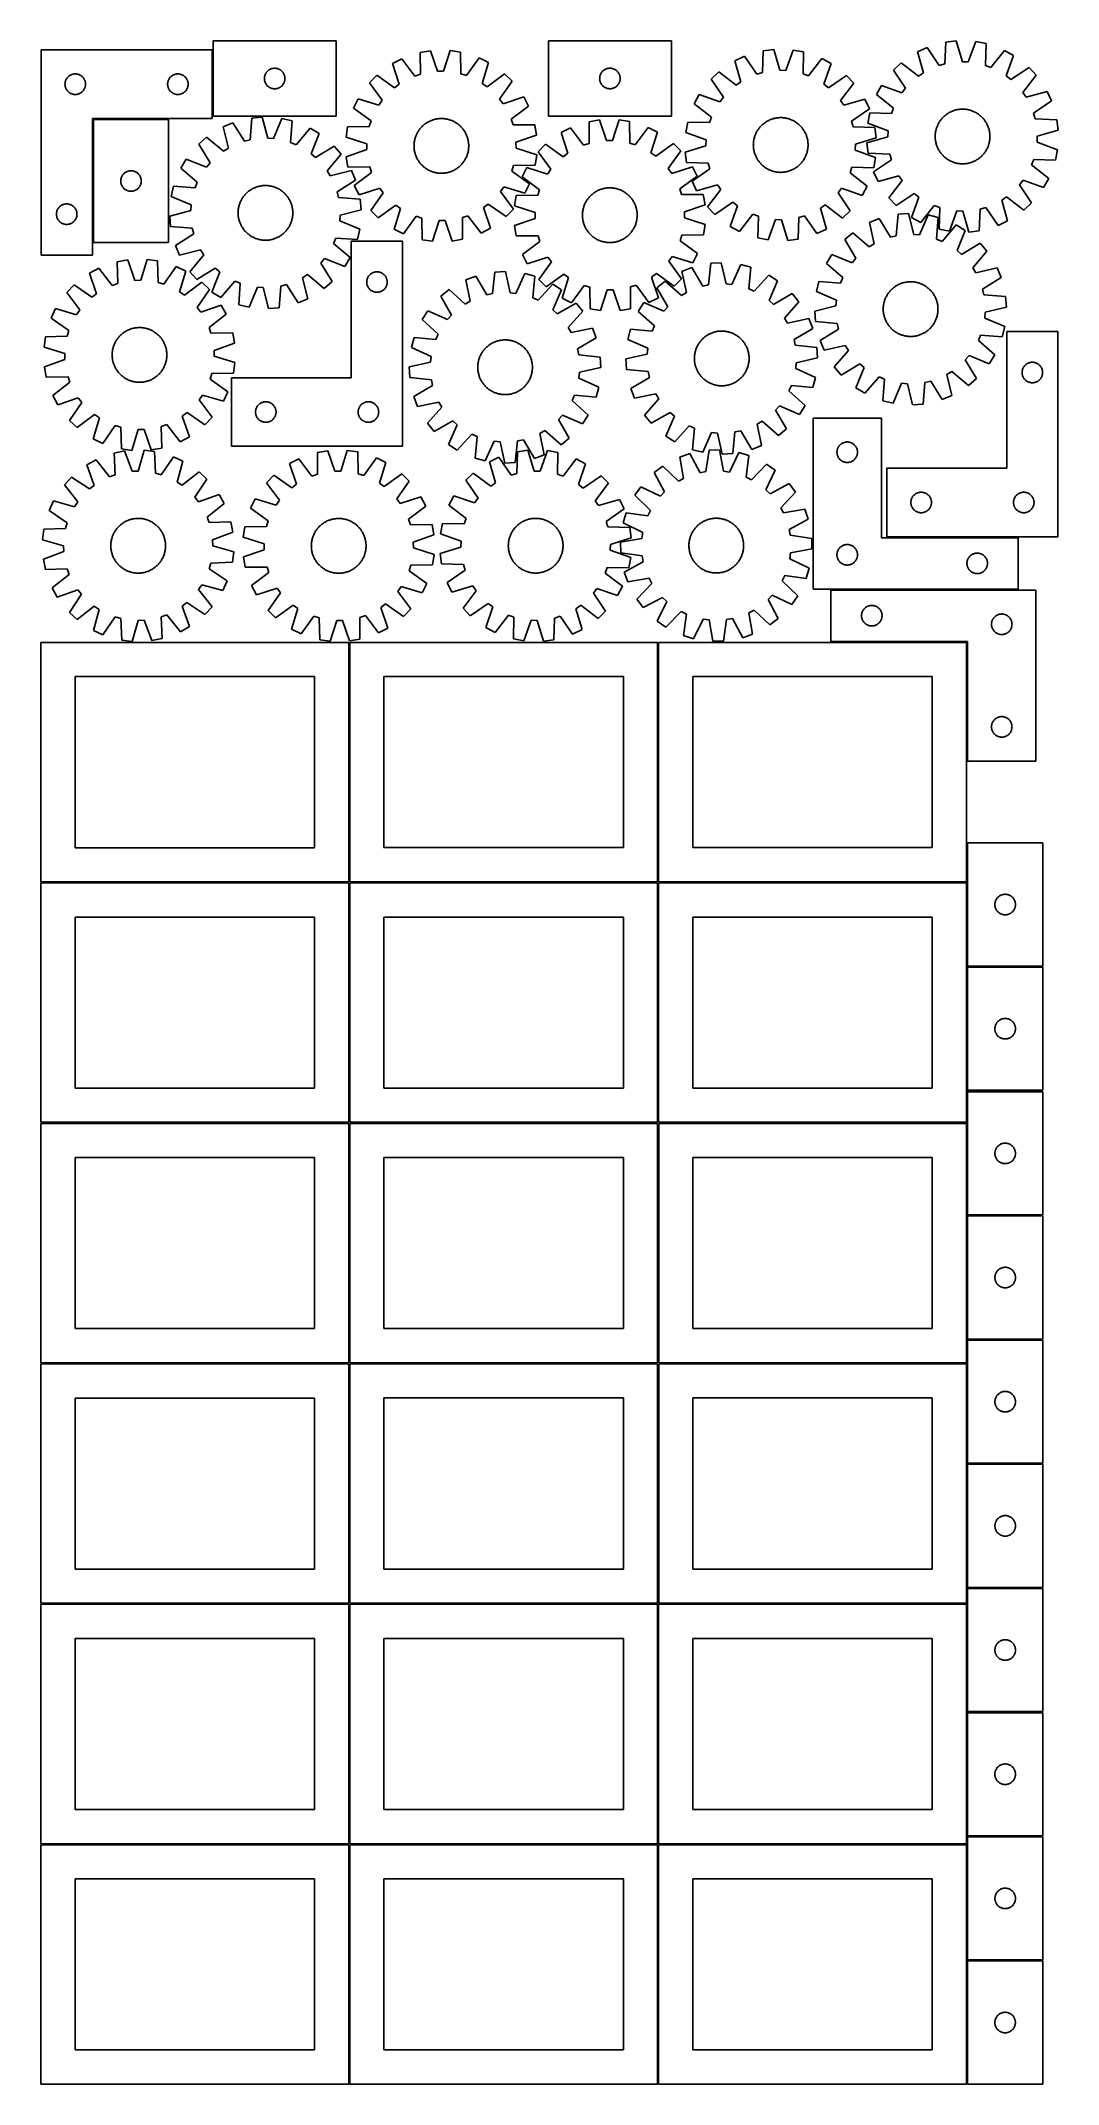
# Model space of a CAD drawing. Header units: millimetres. Extents: x 7 to 1493, y 7 to 2993.
import ezdxf

# ---------------------------------------------------------------- set-up
doc = ezdxf.new("R2010")
doc.units = ezdxf.units.MM
doc.layers.add('COMMON', color=5, linetype='CONTINUOUS', true_color=0x0000ff)
doc.layers.add('CUT', color=7, linetype='CONTINUOUS', true_color=0x000000)

msp = doc.modelspace()

# ---------------------------------------------------------------- linework, layer by layer
at = {"layer": 'COMMON'}
for p, q in [((257.516195, 2980.138943), (257.516195, 2883.449009)), ((82.516195, 2878.638942), (82.516195, 2698.638942)), ((193.266196, 2879.388943), (83.266196, 2879.388943)), ((1243.266273, 2267.912878), (1435.220673, 2267.912878)), ((1435.220673, 2191.412878), (1161.04961, 2191.412878)), ((457.299607, 2114.049516), (457.299607, 1764.074296)), ((908.799608, 2114.074296), (908.799608, 1764.074296)), ((1360.29961, 1940.662877), (1360.29961, 2114.074296)), ((1360.299609, 1820.905793), (1360.299609, 1764.074296)), ((6.549607, 1763.299515), (456.549607, 1763.299515)), ((457.299607, 1762.549515), (457.299607, 1412.574295)), ((458.049608, 1763.324295), (908.049608, 1763.324295)), ((908.799608, 1762.574295), (908.799608, 1412.574295)), ((909.549609, 1763.324295), (1359.549609, 1763.324295)), ((1360.299609, 1762.574295), (1360.299609, 1640.905793)), ((1360.299609, 1639.405792), (1360.299609, 1459.405792)), ((1361.04961, 1640.155792), (1471.04961, 1640.155792)), ((456.549607, 1411.799515), (6.574234, 1411.799515)), ((457.324235, 1061.074294), (457.324235, 1411.049514)), ((458.074235, 1411.824294), (908.049608, 1411.824294)), ((908.824235, 1411.074294), (908.824235, 1061.074294)), ((909.574236, 1411.824294), (1359.549609, 1411.824294)), ((1360.324236, 1411.074294), (1360.324236, 1277.145842)), ((1360.324236, 1275.645841), (1360.324236, 1095.645841)), ((1361.074237, 1276.395841), (1471.074237, 1276.395841)), ((1360.324236, 1094.14584), (1360.324236, 1061.074294)), ((1361.074237, 1094.89584), (1471.074237, 1094.89584)), ((6.574234, 1060.299513), (456.574234, 1060.299513)), ((457.324234, 1059.549513), (457.324234, 709.574293)), ((908.074235, 1060.324294), (458.074235, 1060.324294)), ((908.824235, 1059.574293), (908.824235, 709.574293)), ((1359.574236, 1060.324294), (909.574236, 1060.324294)), ((1360.324236, 1059.574293), (1360.324236, 914.14584)), ((1360.324236, 912.645839), (1360.324236, 732.645839)), ((1361.074237, 913.395839), (1471.074237, 913.395839)), ((1360.324236, 731.145838), (1360.324236, 709.574293)), ((1361.074237, 731.895838), (1471.074237, 731.895838)), ((6.574234, 708.799512), (456.549607, 708.799512)), ((457.299607, 708.049512), (457.299607, 358.074292)), ((458.074235, 708.824292), (908.049608, 708.824292)), ((908.799608, 708.074292), (908.799608, 358.074292)), ((909.574236, 708.824292), (1359.549609, 708.824292)), ((1360.299609, 549.572968), (1360.299609, 369.572968)), ((1361.100341, 368.822967), (1471.04961, 368.822967)), ((6.549607, 357.299511), (456.524767, 357.299511)), ((457.274767, 356.549511), (457.274767, 6.574291)), ((458.049608, 357.324291), (908.024768, 357.324291)), ((908.774768, 356.574291), (908.774768, 6.574291)), ((909.549609, 357.324291), (1359.524769, 357.324291)), ((1360.274769, 186.572966), (1360.274769, 6.574291)), ((1361.100341, 187.322966), (1471.02477, 187.322966))]:
    msp.add_line(p, q, dxfattribs=at)
at = {"layer": 'CUT'}
for p, q in [((438.266196, 2993.449009), (258.266196, 2993.449009)), ((258.266196, 2993.449009), (258.266196, 2883.449009)), ((438.266196, 2883.449009), (438.266196, 2993.449009)), ((928.31131, 2993.479278), (748.31131, 2993.479278)), ((748.31131, 2993.479278), (748.31131, 2883.479278)), ((928.31131, 2883.479278), (928.31131, 2993.479278)), ((1329.305964, 2991.55187), (1327.976355, 2959.815347)), ((1344.580026, 2993.40486), (1329.305964, 2991.55187)), ((1353.459681, 2962.906885), (1344.580026, 2993.40486)), ((1373.100017, 2992.367602), (1362.02836, 2962.595246)), ((1388.199119, 2989.409955), (1373.100017, 2992.367602)), ((1387.219781, 2957.660693), (1388.199119, 2989.409955)), ((6.766195, 2980.138943), (6.766195, 2680.138943)), ((256.766195, 2980.138943), (6.766195, 2980.138943)), ((256.766195, 2880.138943), (256.766195, 2980.138943)), ((534.012969, 2967.360305), (520.377811, 2960.231981)), ((520.377811, 2960.231981), (530.34316, 2930.071302)), ((553.092131, 2941.964235), (534.012969, 2967.360305)), ((576.231749, 2979.029034), (561.061169, 2976.463091)), ((561.061169, 2976.463091), (561.218617, 2944.699119)), ((586.529292, 2948.980152), (576.231749, 2979.029034)), ((604.769031, 2979.327945), (595.103165, 2949.069958)), ((619.990029, 2977.080335), (604.769031, 2979.327945)), ((620.49796, 2945.320034), (619.990029, 2977.080335)), ((647.222966, 2968.546111), (628.679949, 2942.755972)), ((661.004446, 2961.70496), (647.222966, 2968.546111)), ((651.673044, 2931.342159), (661.004446, 2961.70496)), ((1035.025707, 2970.893994), (1021.122019, 2964.30476)), ((1021.122019, 2964.30476), (1029.899359, 2933.777182)), ((1053.096345, 2944.770695), (1035.025707, 2970.893994)), ((1062.409433, 2978.931243), (1061.323639, 2947.185443)), ((1077.668811, 2980.901502), (1062.409433, 2978.931243)), ((1086.782466, 2950.472633), (1077.668811, 2980.901502)), ((1106.195929, 2980.083342), (1095.353286, 2950.226821)), ((1121.317303, 2977.241762), (1106.195929, 2980.083342)), ((1120.581867, 2945.485914), (1121.317303, 2977.241762)), ((1148.195379, 2967.648283), (1128.657241, 2942.603605)), ((1161.698565, 2960.273018), (1148.195379, 2967.648283)), ((1151.186026, 2930.298674), (1161.698565, 2960.273018)), ((1264.224576, 2961.318485), (1252.95676, 2950.841517)), ((1289.334628, 2941.864436), (1264.224576, 2961.318485)), ((1301.86131, 2983.725199), (1287.907419, 2977.242956)), ((1287.907419, 2977.242956), (1296.450011, 2946.648858)), ((1319.730756, 2957.463866), (1301.86131, 2983.725199)), ((1327.976355, 2959.815347), (1319.730756, 2957.463866)), ((1362.02836, 2962.595246), (1353.459681, 2962.906885)), ((1395.272777, 2954.71644), (1387.219781, 2957.660693)), ((1415.002713, 2979.610302), (1395.272777, 2954.71644)), ((1428.448849, 2972.131534), (1415.002713, 2979.610302)), ((1417.706381, 2942.238823), (1428.448849, 2972.131534)), ((41.771168, 2930.525162), (41.810932, 2931.296575)), ((41.771168, 2929.752724), (41.771168, 2930.525162)), ((41.810932, 2928.981311), (41.771168, 2929.752724)), ((41.810932, 2931.296575), (41.890355, 2932.064918)), ((41.890355, 2928.212968), (41.810932, 2928.981311)), ((41.890355, 2932.064918), (42.009226, 2932.828155)), ((42.009226, 2927.449732), (41.890355, 2928.212968)), ((42.009226, 2932.828155), (42.16723, 2933.584259)), ((42.16723, 2926.693627), (42.009226, 2927.449732)), ((42.16723, 2933.584259), (42.363947, 2934.331228)), ((42.363947, 2934.331228), (42.598857, 2935.067079)), ((42.598857, 2935.067079), (42.871336, 2935.789862)), ((42.871336, 2935.789862), (43.180661, 2936.497659)), ((43.180661, 2936.497659), (43.526013, 2937.188594)), ((43.526013, 2937.188594), (43.906476, 2937.860835)), ((43.906476, 2937.860835), (44.32104, 2938.512599)), ((44.32104, 2938.512599), (44.768606, 2939.142157)), ((44.768606, 2939.142157), (45.247988, 2939.747841)), ((45.247988, 2939.747841), (45.757915, 2940.328043)), ((45.757915, 2940.328043), (46.297033, 2940.881226)), ((46.297033, 2940.881226), (46.863913, 2941.405922)), ((46.863913, 2941.405922), (47.457053, 2941.90074)), ((47.457053, 2941.90074), (48.074879, 2942.364368)), ((48.074879, 2942.364368), (48.715752, 2942.795577)), ((48.715752, 2942.795577), (49.377974, 2943.193222)), ((49.377974, 2943.193222), (50.059788, 2943.556249)), ((50.059788, 2943.556249), (50.759387, 2943.883697)), ((50.759387, 2943.883697), (51.474914, 2944.174695)), ((51.474914, 2944.174695), (52.204473, 2944.428474)), ((52.204473, 2944.428474), (52.946128, 2944.644359)), ((52.946128, 2944.644359), (53.697914, 2944.821778)), ((53.697914, 2944.821778), (54.457836, 2944.960262)), ((54.457836, 2944.960262), (55.22388, 2945.059441)), ((55.22388, 2945.059441), (55.994014, 2945.119054)), ((55.994014, 2945.119054), (56.766195, 2945.138943)), ((56.766195, 2945.138943), (57.538376, 2945.119054)), ((57.538376, 2945.119054), (58.30851, 2945.059441)), ((58.30851, 2945.059441), (59.074554, 2944.960262)), ((59.074554, 2944.960262), (59.834476, 2944.821778)), ((59.834476, 2944.821778), (60.586262, 2944.644359)), ((60.586262, 2944.644359), (61.327918, 2944.428474)), ((61.327918, 2944.428474), (62.057476, 2944.174695)), ((62.057476, 2944.174695), (62.773004, 2943.883697)), ((62.773004, 2943.883697), (63.472602, 2943.556249)), ((63.472602, 2943.556249), (64.154416, 2943.193222)), ((64.154416, 2943.193222), (64.816638, 2942.795577)), ((64.816638, 2942.795577), (65.457512, 2942.364368)), ((65.457512, 2942.364368), (66.075337, 2941.90074)), ((66.075337, 2941.90074), (66.668477, 2941.405922)), ((66.668477, 2941.405922), (67.235357, 2940.881226)), ((67.235357, 2940.881226), (67.774476, 2940.328043)), ((67.774476, 2940.328043), (68.284402, 2939.747841)), ((68.284402, 2939.747841), (68.763784, 2939.142157)), ((68.763784, 2939.142157), (69.21135, 2938.512599)), ((69.21135, 2938.512599), (69.625915, 2937.860835)), ((69.625915, 2937.860835), (70.006377, 2937.188594)), ((70.006377, 2937.188594), (70.351729, 2936.497659)), ((70.351729, 2936.497659), (70.661055, 2935.789862)), ((70.661055, 2935.789862), (70.933534, 2935.067079)), ((70.933534, 2935.067079), (71.168443, 2934.331228)), ((71.168443, 2934.331228), (71.365161, 2933.584259)), ((71.365161, 2933.584259), (71.523164, 2932.828155)), ((71.523164, 2927.449732), (71.365161, 2926.693627)), ((71.523164, 2932.828155), (71.642035, 2932.064918)), ((71.642035, 2928.212968), (71.523164, 2927.449732)), ((71.642035, 2932.064918), (71.721458, 2931.296575)), ((71.721458, 2928.981311), (71.642035, 2928.212968)), ((71.721458, 2931.296575), (71.761222, 2930.525162)), ((71.761222, 2929.752724), (71.721458, 2928.981311)), ((71.761222, 2930.525162), (71.761222, 2929.752724)), ((191.771168, 2930.525162), (191.810932, 2931.296575)), ((191.771168, 2929.752724), (191.771168, 2930.525162)), ((191.810932, 2928.981311), (191.771168, 2929.752724)), ((191.810932, 2931.296575), (191.890355, 2932.064918)), ((191.890355, 2928.212968), (191.810932, 2928.981311)), ((191.890355, 2932.064918), (192.009226, 2932.828155)), ((192.009226, 2927.449732), (191.890355, 2928.212968)), ((192.009226, 2932.828155), (192.16723, 2933.584259)), ((192.16723, 2926.693627), (192.009226, 2927.449732)), ((192.16723, 2933.584259), (192.363947, 2934.331228)), ((192.363947, 2934.331228), (192.598857, 2935.067079)), ((192.598857, 2935.067079), (192.871336, 2935.789862)), ((192.871336, 2935.789862), (193.180661, 2936.497659)), ((193.180661, 2936.497659), (193.526013, 2937.188594)), ((193.526013, 2937.188594), (193.906476, 2937.860835)), ((193.906476, 2937.860835), (194.32104, 2938.512599)), ((194.32104, 2938.512599), (194.768606, 2939.142157)), ((194.768606, 2939.142157), (195.247988, 2939.747841)), ((195.247988, 2939.747841), (195.757915, 2940.328043)), ((195.757915, 2940.328043), (196.297033, 2940.881226)), ((196.297033, 2940.881226), (196.863913, 2941.405922)), ((196.863913, 2941.405922), (197.457053, 2941.90074)), ((197.457053, 2941.90074), (198.074879, 2942.364368)), ((198.074879, 2942.364368), (198.715752, 2942.795577)), ((198.715752, 2942.795577), (199.377974, 2943.193222)), ((199.377974, 2943.193222), (200.059788, 2943.556249)), ((200.059788, 2943.556249), (200.759387, 2943.883697)), ((200.759387, 2943.883697), (201.474914, 2944.174695)), ((201.474914, 2944.174695), (202.204473, 2944.428474)), ((202.204473, 2944.428474), (202.946128, 2944.644359)), ((202.946128, 2944.644359), (203.697914, 2944.821778)), ((203.697914, 2944.821778), (204.457836, 2944.960262)), ((204.457836, 2944.960262), (205.22388, 2945.059441)), ((205.22388, 2945.059441), (205.994014, 2945.119054)), ((205.994014, 2945.119054), (206.766195, 2945.138943)), ((206.766195, 2945.138943), (207.538376, 2945.119054)), ((207.538376, 2945.119054), (208.30851, 2945.059441)), ((208.30851, 2945.059441), (209.074554, 2944.960262)), ((209.074554, 2944.960262), (209.834476, 2944.821778)), ((209.834476, 2944.821778), (210.586262, 2944.644359)), ((210.586262, 2944.644359), (211.327918, 2944.428474)), ((211.327918, 2944.428474), (212.057476, 2944.174695)), ((212.057476, 2944.174695), (212.773004, 2943.883697)), ((212.773004, 2943.883697), (213.472602, 2943.556249)), ((213.472602, 2943.556249), (214.154416, 2943.193222)), ((214.154416, 2943.193222), (214.816638, 2942.795577)), ((214.816638, 2942.795577), (215.457512, 2942.364368)), ((215.457512, 2942.364368), (216.075337, 2941.90074)), ((216.075337, 2941.90074), (216.668477, 2941.405922)), ((216.668477, 2941.405922), (217.235357, 2940.881226)), ((217.235357, 2940.881226), (217.774476, 2940.328043)), ((217.774476, 2940.328043), (218.284402, 2939.747841)), ((218.284402, 2939.747841), (218.763784, 2939.142157)), ((218.763784, 2939.142157), (219.21135, 2938.512599)), ((219.21135, 2938.512599), (219.625915, 2937.860835)), ((219.625915, 2937.860835), (220.006377, 2937.188594)), ((220.006377, 2937.188594), (220.351729, 2936.497659)), ((220.351729, 2936.497659), (220.661055, 2935.789862)), ((220.661055, 2935.789862), (220.933534, 2935.067079)), ((220.933534, 2935.067079), (221.168443, 2934.331228)), ((221.168443, 2934.331228), (221.365161, 2933.584259)), ((221.365161, 2933.584259), (221.523164, 2932.828155)), ((221.523164, 2927.449732), (221.365161, 2926.693627)), ((221.523164, 2932.828155), (221.642035, 2932.064918)), ((221.642035, 2928.212968), (221.523164, 2927.449732)), ((221.642035, 2932.064918), (221.721458, 2931.296575)), ((221.721458, 2928.981311), (221.642035, 2928.212968)), ((221.721458, 2931.296575), (221.761222, 2930.525162)), ((221.761222, 2929.752724), (221.721458, 2928.981311)), ((221.761222, 2930.525162), (221.761222, 2929.752724)), ((333.266196, 2938.449009), (333.286085, 2939.221191)), ((333.286085, 2937.676828), (333.266196, 2938.449009)), ((333.286085, 2939.221191), (333.345698, 2939.991324)), ((333.345698, 2936.906695), (333.286085, 2937.676828)), ((333.345698, 2939.991324), (333.444878, 2940.757368)), ((333.444878, 2936.140651), (333.345698, 2936.906695)), ((333.444878, 2940.757368), (333.583361, 2941.51729)), ((333.583361, 2935.380728), (333.444878, 2936.140651)), ((333.583361, 2941.51729), (333.76078, 2942.269076)), ((333.76078, 2934.628943), (333.583361, 2935.380728)), ((333.76078, 2942.269076), (333.976665, 2943.010732)), ((333.976665, 2933.887287), (333.76078, 2934.628943)), ((333.976665, 2943.010732), (334.230444, 2943.740291)), ((334.230444, 2933.157728), (333.976665, 2933.887287)), ((334.230444, 2943.740291), (334.521443, 2944.455818)), ((334.521443, 2932.442201), (334.230444, 2933.157728)), ((334.521443, 2944.455818), (334.84889, 2945.155416)), ((334.84889, 2931.742603), (334.521443, 2932.442201)), ((334.84889, 2945.155416), (335.211918, 2945.83723)), ((335.211918, 2931.060788), (334.84889, 2931.742603)), ((335.211918, 2945.83723), (335.609563, 2946.499452)), ((335.609563, 2930.398567), (335.211918, 2931.060788)), ((335.609563, 2946.499452), (336.040771, 2947.140326)), ((336.040771, 2929.757693), (335.609563, 2930.398567)), ((336.040771, 2947.140326), (336.504399, 2947.758152)), ((336.504399, 2929.139867), (336.040771, 2929.757693)), ((336.504399, 2947.758152), (336.999217, 2948.351291)), ((336.999217, 2928.546728), (336.504399, 2929.139867)), ((336.999217, 2948.351291), (337.523913, 2948.918172)), ((337.523913, 2927.979847), (336.999217, 2928.546728)), ((337.523913, 2948.918172), (338.077096, 2949.45729)), ((338.077096, 2927.440729), (337.523913, 2927.979847)), ((338.077096, 2949.45729), (338.657298, 2949.967216)), ((338.657298, 2926.930803), (338.077096, 2927.440729)), ((338.657298, 2949.967216), (339.262982, 2950.446598)), ((339.262982, 2950.446598), (339.89254, 2950.894165)), ((339.89254, 2950.894165), (340.544304, 2951.308729)), ((340.544304, 2951.308729), (341.216545, 2951.689191)), ((341.216545, 2951.689191), (341.90748, 2952.034543)), ((341.90748, 2952.034543), (342.615278, 2952.343869)), ((342.615278, 2952.343869), (343.33806, 2952.616348)), ((343.33806, 2952.616348), (344.073912, 2952.851258)), ((344.073912, 2952.851258), (344.82088, 2953.047975)), ((344.82088, 2953.047975), (345.576985, 2953.205979)), ((345.576985, 2953.205979), (346.340221, 2953.32485)), ((346.340221, 2953.32485), (347.108564, 2953.404272)), ((347.108564, 2953.404272), (347.879977, 2953.444036)), ((347.879977, 2953.444036), (348.652415, 2953.444036)), ((348.652415, 2953.444036), (349.423828, 2953.404272)), ((349.423828, 2953.404272), (350.192171, 2953.32485)), ((350.192171, 2953.32485), (350.955408, 2953.205979)), ((350.955408, 2953.205979), (351.711512, 2953.047975)), ((351.711512, 2953.047975), (352.458481, 2952.851258)), ((352.458481, 2952.851258), (353.194332, 2952.616348)), ((353.194332, 2952.616348), (353.917115, 2952.343869)), ((353.917115, 2952.343869), (354.624912, 2952.034543)), ((354.624912, 2952.034543), (355.315847, 2951.689191)), ((355.315847, 2951.689191), (355.988088, 2951.308729)), ((355.988088, 2951.308729), (356.639852, 2950.894165)), ((356.639852, 2950.894165), (357.26941, 2950.446598)), ((357.26941, 2950.446598), (357.875094, 2949.967216)), ((357.875094, 2949.967216), (358.455296, 2949.45729)), ((358.455296, 2927.440729), (357.875094, 2926.930803)), ((358.455296, 2949.45729), (359.008479, 2948.918172)), ((359.008479, 2927.979847), (358.455296, 2927.440729)), ((359.008479, 2948.918172), (359.533175, 2948.351291)), ((359.533175, 2928.546728), (359.008479, 2927.979847)), ((359.533175, 2948.351291), (360.027993, 2947.758152)), ((360.027993, 2929.139867), (359.533175, 2928.546728)), ((360.027993, 2947.758152), (360.491621, 2947.140326)), ((360.491621, 2929.757693), (360.027993, 2929.139867)), ((360.491621, 2947.140326), (360.92283, 2946.499452)), ((360.92283, 2930.398567), (360.491621, 2929.757693)), ((360.92283, 2946.499452), (361.320475, 2945.83723)), ((361.320475, 2931.060788), (360.92283, 2930.398567)), ((361.320475, 2945.83723), (361.683502, 2945.155416)), ((361.683502, 2931.742603), (361.320475, 2931.060788)), ((361.683502, 2945.155416), (362.01095, 2944.455818)), ((362.01095, 2932.442201), (361.683502, 2931.742603)), ((362.01095, 2944.455818), (362.301948, 2943.740291)), ((362.301948, 2933.157728), (362.01095, 2932.442201)), ((362.301948, 2943.740291), (362.555727, 2943.010732)), ((362.555727, 2933.887287), (362.301948, 2933.157728)), ((362.555727, 2943.010732), (362.771612, 2942.269076)), ((362.771612, 2934.628943), (362.555727, 2933.887287)), ((362.771612, 2942.269076), (362.949031, 2941.51729)), ((362.949031, 2935.380728), (362.771612, 2934.628943)), ((362.949031, 2941.51729), (363.087515, 2940.757368)), ((363.087515, 2936.140651), (362.949031, 2935.380728)), ((363.087515, 2940.757368), (363.186694, 2939.991324)), ((363.186694, 2936.906695), (363.087515, 2936.140651)), ((363.186694, 2939.991324), (363.246307, 2939.221191)), ((363.246307, 2937.676828), (363.186694, 2936.906695)), ((363.246307, 2939.221191), (363.266196, 2938.449009)), ((363.266196, 2938.449009), (363.246307, 2937.676828)), ((497.46636, 2943.216364), (486.701327, 2932.223429)), ((486.701327, 2932.223429), (505.4991, 2906.618381)), ((523.459538, 2924.959051), (497.46636, 2943.216364)), ((530.34316, 2930.071302), (523.459538, 2924.959051)), ((561.218617, 2944.699119), (553.092131, 2941.964235)), ((595.103165, 2949.069958), (586.529292, 2948.980152)), ((628.679949, 2942.755972), (620.49796, 2945.320034)), ((658.66224, 2926.375217), (651.673044, 2931.342159)), ((684.267288, 2945.17299), (658.66224, 2926.375217)), ((677.00291, 2908.41478), (695.260222, 2934.407957)), ((695.260222, 2934.407957), (684.267288, 2945.17299)), ((823.31131, 2938.479278), (823.331199, 2939.251459)), ((823.331199, 2937.707097), (823.31131, 2938.479278)), ((823.331199, 2939.251459), (823.390812, 2940.021593)), ((823.390812, 2936.936963), (823.331199, 2937.707097)), ((823.390812, 2940.021593), (823.489992, 2940.787637)), ((823.489992, 2936.170919), (823.390812, 2936.936963)), ((823.489992, 2940.787637), (823.628475, 2941.547559)), ((823.628475, 2935.410997), (823.489992, 2936.170919)), ((823.628475, 2941.547559), (823.805894, 2942.299345)), ((823.805894, 2934.659211), (823.628475, 2935.410997)), ((823.805894, 2942.299345), (824.021779, 2943.041)), ((824.021779, 2933.917555), (823.805894, 2934.659211)), ((824.021779, 2943.041), (824.275558, 2943.770559)), ((824.275558, 2933.187997), (824.021779, 2933.917555)), ((824.275558, 2943.770559), (824.566556, 2944.486086)), ((824.566556, 2932.472469), (824.275558, 2933.187997)), ((824.566556, 2944.486086), (824.894004, 2945.185685)), ((824.894004, 2931.772871), (824.566556, 2932.472469)), ((824.894004, 2945.185685), (825.257031, 2945.867499)), ((825.257031, 2931.091057), (824.894004, 2931.772871)), ((825.257031, 2945.867499), (825.654677, 2946.529721)), ((825.654677, 2930.428835), (825.257031, 2931.091057)), ((825.654677, 2946.529721), (826.085885, 2947.170594)), ((826.085885, 2929.787961), (825.654677, 2930.428835)), ((826.085885, 2947.170594), (826.549513, 2947.78842)), ((826.549513, 2929.170136), (826.085885, 2929.787961)), ((826.549513, 2947.78842), (827.044331, 2948.38156)), ((827.044331, 2928.576996), (826.549513, 2929.170136)), ((827.044331, 2948.38156), (827.569027, 2948.94844)), ((827.569027, 2928.010116), (827.044331, 2928.576996)), ((827.569027, 2948.94844), (828.12221, 2949.487558)), ((828.12221, 2927.470997), (827.569027, 2928.010116)), ((828.12221, 2949.487558), (828.702412, 2949.997485)), ((828.702412, 2926.961071), (828.12221, 2927.470997)), ((828.702412, 2949.997485), (829.308096, 2950.476867)), ((829.308096, 2950.476867), (829.937654, 2950.924433)), ((829.937654, 2950.924433), (830.589418, 2951.338997)), ((830.589418, 2951.338997), (831.261659, 2951.71946)), ((831.261659, 2951.71946), (831.952594, 2952.064812)), ((831.952594, 2952.064812), (832.660392, 2952.374137)), ((832.660392, 2952.374137), (833.383174, 2952.646616)), ((833.383174, 2952.646616), (834.119026, 2952.881526)), ((834.119026, 2952.881526), (834.865994, 2953.078244)), ((834.865994, 2953.078244), (835.622099, 2953.236247)), ((835.622099, 2953.236247), (836.385335, 2953.355118)), ((836.385335, 2953.355118), (837.153678, 2953.434541)), ((837.153678, 2953.434541), (837.925091, 2953.474305)), ((837.925091, 2953.474305), (838.697529, 2953.474305)), ((838.697529, 2953.474305), (839.468942, 2953.434541)), ((839.468942, 2953.434541), (840.237285, 2953.355118)), ((840.237285, 2953.355118), (841.000521, 2953.236247)), ((841.000521, 2953.236247), (841.756626, 2953.078244)), ((841.756626, 2953.078244), (842.503595, 2952.881526)), ((842.503595, 2952.881526), (843.239446, 2952.646616)), ((843.239446, 2952.646616), (843.962228, 2952.374137)), ((843.962228, 2952.374137), (844.670026, 2952.064812)), ((844.670026, 2952.064812), (845.360961, 2951.71946)), ((845.360961, 2951.71946), (846.033202, 2951.338997)), ((846.033202, 2951.338997), (846.684966, 2950.924433)), ((846.684966, 2950.924433), (847.314524, 2950.476867)), ((847.314524, 2950.476867), (847.920208, 2949.997485)), ((847.920208, 2949.997485), (848.50041, 2949.487558)), ((848.50041, 2927.470997), (847.920208, 2926.961071)), ((848.50041, 2949.487558), (849.053593, 2948.94844)), ((849.053593, 2928.010116), (848.50041, 2927.470997)), ((849.053593, 2948.94844), (849.578289, 2948.38156)), ((849.578289, 2928.576996), (849.053593, 2928.010116)), ((849.578289, 2948.38156), (850.073107, 2947.78842)), ((850.073107, 2929.170136), (849.578289, 2928.576996)), ((850.073107, 2947.78842), (850.536735, 2947.170594)), ((850.536735, 2929.787961), (850.073107, 2929.170136)), ((850.536735, 2947.170594), (850.967943, 2946.529721)), ((850.967943, 2930.428835), (850.536735, 2929.787961)), ((850.967943, 2946.529721), (851.365589, 2945.867499)), ((851.365589, 2931.091057), (850.967943, 2930.428835)), ((851.365589, 2945.867499), (851.728616, 2945.185685)), ((851.728616, 2931.772871), (851.365589, 2931.091057)), ((851.728616, 2945.185685), (852.056064, 2944.486086)), ((852.056064, 2932.472469), (851.728616, 2931.772871)), ((852.056064, 2944.486086), (852.347062, 2943.770559)), ((852.347062, 2933.187997), (852.056064, 2932.472469)), ((852.347062, 2943.770559), (852.600841, 2943.041)), ((852.600841, 2933.917555), (852.347062, 2933.187997)), ((852.600841, 2943.041), (852.816726, 2942.299345)), ((852.816726, 2934.659211), (852.600841, 2933.917555)), ((852.816726, 2942.299345), (852.994145, 2941.547559)), ((852.994145, 2935.410997), (852.816726, 2934.659211)), ((852.994145, 2941.547559), (853.132629, 2940.787637)), ((853.132629, 2936.170919), (852.994145, 2935.410997)), ((853.132629, 2940.787637), (853.231808, 2940.021593)), ((853.231808, 2936.936963), (853.132629, 2936.170919)), ((853.231808, 2940.021593), (853.291421, 2939.251459)), ((853.291421, 2937.707097), (853.231808, 2936.936963)), ((853.291421, 2939.251459), (853.31131, 2938.479278)), ((853.31131, 2938.479278), (853.291421, 2937.707097)), ((997.562194, 2948.198846), (986.375186, 2937.635636)), ((986.375186, 2937.635636), (1004.156474, 2911.31453)), ((1022.820936, 2928.938246), (997.562194, 2948.198846)), ((1029.899359, 2933.777182), (1022.820936, 2928.938246)), ((1061.323639, 2947.185443), (1053.096345, 2944.770695)), ((1095.353286, 2950.226821), (1086.782466, 2950.472633)), ((1128.657241, 2942.603605), (1120.581867, 2945.485914)), ((1157.97548, 2925.062007), (1151.186026, 2930.298674)), ((1184.296586, 2942.843294), (1157.97548, 2925.062007)), ((1175.599196, 2906.397544), (1194.859796, 2931.656286)), ((1194.859796, 2931.656286), (1184.296586, 2942.843294)), ((1235.35397, 2928.378044), (1227.875202, 2914.931908)), ((1265.24668, 2917.635576), (1235.35397, 2928.378044)), ((1252.95676, 2950.841517), (1270.535344, 2924.384606)), ((1296.450011, 2946.648858), (1289.334628, 2941.864436)), ((1424.455411, 2936.950159), (1417.706381, 2942.238823)), ((1450.912321, 2954.528744), (1424.455411, 2936.950159)), ((1441.935241, 2918.150876), (1461.38929, 2943.260928)), ((1461.38929, 2943.260928), (1450.912321, 2954.528744)), ((42.363947, 2925.946659), (42.16723, 2926.693627)), ((42.598857, 2925.210807), (42.363947, 2925.946659)), ((42.871336, 2924.488025), (42.598857, 2925.210807)), ((43.180661, 2923.780227), (42.871336, 2924.488025)), ((43.526013, 2923.089292), (43.180661, 2923.780227)), ((43.906476, 2922.417051), (43.526013, 2923.089292)), ((44.32104, 2921.765287), (43.906476, 2922.417051)), ((44.768606, 2921.135729), (44.32104, 2921.765287)), ((45.247988, 2920.530045), (44.768606, 2921.135729)), ((45.757915, 2919.949843), (45.247988, 2920.530045)), ((46.297033, 2919.39666), (45.757915, 2919.949843)), ((46.863913, 2918.871964), (46.297033, 2919.39666)), ((47.457053, 2918.377146), (46.863913, 2918.871964)), ((48.074879, 2917.913518), (47.457053, 2918.377146)), ((48.715752, 2917.48231), (48.074879, 2917.913518)), ((49.377974, 2917.084665), (48.715752, 2917.48231)), ((50.059788, 2916.721637), (49.377974, 2917.084665)), ((50.759387, 2916.39419), (50.059788, 2916.721637)), ((51.474914, 2916.103191), (50.759387, 2916.39419)), ((52.204473, 2915.849412), (51.474914, 2916.103191)), ((52.946128, 2915.633527), (52.204473, 2915.849412)), ((53.697914, 2915.456108), (52.946128, 2915.633527)), ((54.457836, 2915.317625), (53.697914, 2915.456108)), ((55.22388, 2915.218445), (54.457836, 2915.317625)), ((55.994014, 2915.158832), (55.22388, 2915.218445)), ((56.766195, 2915.138943), (55.994014, 2915.158832)), ((57.538376, 2915.158832), (56.766195, 2915.138943)), ((58.30851, 2915.218445), (57.538376, 2915.158832)), ((59.074554, 2915.317625), (58.30851, 2915.218445)), ((59.834476, 2915.456108), (59.074554, 2915.317625)), ((60.586262, 2915.633527), (59.834476, 2915.456108)), ((61.327918, 2915.849412), (60.586262, 2915.633527)), ((62.057476, 2916.103191), (61.327918, 2915.849412)), ((62.773004, 2916.39419), (62.057476, 2916.103191)), ((63.472602, 2916.721637), (62.773004, 2916.39419)), ((64.154416, 2917.084665), (63.472602, 2916.721637)), ((64.816638, 2917.48231), (64.154416, 2917.084665)), ((65.457512, 2917.913518), (64.816638, 2917.48231)), ((66.075337, 2918.377146), (65.457512, 2917.913518)), ((66.668477, 2918.871964), (66.075337, 2918.377146)), ((67.235357, 2919.39666), (66.668477, 2918.871964)), ((67.774476, 2919.949843), (67.235357, 2919.39666)), ((68.284402, 2920.530045), (67.774476, 2919.949843)), ((68.763784, 2921.135729), (68.284402, 2920.530045)), ((69.21135, 2921.765287), (68.763784, 2921.135729)), ((69.625915, 2922.417051), (69.21135, 2921.765287)), ((70.006377, 2923.089292), (69.625915, 2922.417051)), ((70.351729, 2923.780227), (70.006377, 2923.089292)), ((70.661055, 2924.488025), (70.351729, 2923.780227)), ((70.933534, 2925.210807), (70.661055, 2924.488025)), ((71.168443, 2925.946659), (70.933534, 2925.210807)), ((71.365161, 2926.693627), (71.168443, 2925.946659)), ((192.363947, 2925.946659), (192.16723, 2926.693627)), ((192.598857, 2925.210807), (192.363947, 2925.946659)), ((192.871336, 2924.488025), (192.598857, 2925.210807)), ((193.180661, 2923.780227), (192.871336, 2924.488025)), ((193.526013, 2923.089292), (193.180661, 2923.780227)), ((193.906476, 2922.417051), (193.526013, 2923.089292)), ((194.32104, 2921.765287), (193.906476, 2922.417051)), ((194.768606, 2921.135729), (194.32104, 2921.765287)), ((195.247988, 2920.530045), (194.768606, 2921.135729)), ((195.757915, 2919.949843), (195.247988, 2920.530045)), ((196.297033, 2919.39666), (195.757915, 2919.949843)), ((196.863913, 2918.871964), (196.297033, 2919.39666)), ((197.457053, 2918.377146), (196.863913, 2918.871964)), ((198.074879, 2917.913518), (197.457053, 2918.377146)), ((198.715752, 2917.48231), (198.074879, 2917.913518)), ((199.377974, 2917.084665), (198.715752, 2917.48231)), ((200.059788, 2916.721637), (199.377974, 2917.084665)), ((200.759387, 2916.39419), (200.059788, 2916.721637)), ((201.474914, 2916.103191), (200.759387, 2916.39419)), ((202.204473, 2915.849412), (201.474914, 2916.103191)), ((202.946128, 2915.633527), (202.204473, 2915.849412)), ((203.697914, 2915.456108), (202.946128, 2915.633527)), ((204.457836, 2915.317625), (203.697914, 2915.456108)), ((205.22388, 2915.218445), (204.457836, 2915.317625)), ((205.994014, 2915.158832), (205.22388, 2915.218445)), ((206.766195, 2915.138943), (205.994014, 2915.158832)), ((207.538376, 2915.158832), (206.766195, 2915.138943)), ((208.30851, 2915.218445), (207.538376, 2915.158832)), ((209.074554, 2915.317625), (208.30851, 2915.218445)), ((209.834476, 2915.456108), (209.074554, 2915.317625)), ((210.586262, 2915.633527), (209.834476, 2915.456108)), ((211.327918, 2915.849412), (210.586262, 2915.633527)), ((212.057476, 2916.103191), (211.327918, 2915.849412)), ((212.773004, 2916.39419), (212.057476, 2916.103191)), ((213.472602, 2916.721637), (212.773004, 2916.39419)), ((214.154416, 2917.084665), (213.472602, 2916.721637)), ((214.816638, 2917.48231), (214.154416, 2917.084665)), ((215.457512, 2917.913518), (214.816638, 2917.48231)), ((216.075337, 2918.377146), (215.457512, 2917.913518)), ((216.668477, 2918.871964), (216.075337, 2918.377146)), ((217.235357, 2919.39666), (216.668477, 2918.871964)), ((217.774476, 2919.949843), (217.235357, 2919.39666)), ((218.284402, 2920.530045), (217.774476, 2919.949843)), ((218.763784, 2921.135729), (218.284402, 2920.530045)), ((219.21135, 2921.765287), (218.763784, 2921.135729)), ((219.625915, 2922.417051), (219.21135, 2921.765287)), ((220.006377, 2923.089292), (219.625915, 2922.417051)), ((220.351729, 2923.780227), (220.006377, 2923.089292)), ((220.661055, 2924.488025), (220.351729, 2923.780227)), ((220.933534, 2925.210807), (220.661055, 2924.488025)), ((221.168443, 2925.946659), (220.933534, 2925.210807)), ((221.365161, 2926.693627), (221.168443, 2925.946659)), ((339.262982, 2926.451421), (338.657298, 2926.930803)), ((339.89254, 2926.003854), (339.262982, 2926.451421)), ((340.544304, 2925.58929), (339.89254, 2926.003854)), ((341.216545, 2925.208827), (340.544304, 2925.58929)), ((341.90748, 2924.863476), (341.216545, 2925.208827)), ((342.615278, 2924.55415), (341.90748, 2924.863476)), ((343.33806, 2924.281671), (342.615278, 2924.55415)), ((344.073912, 2924.046761), (343.33806, 2924.281671)), ((344.82088, 2923.850044), (344.073912, 2924.046761)), ((345.576985, 2923.69204), (344.82088, 2923.850044)), ((346.340221, 2923.573169), (345.576985, 2923.69204)), ((347.108564, 2923.493747), (346.340221, 2923.573169)), ((347.879977, 2923.453982), (347.108564, 2923.493747)), ((348.652415, 2923.453982), (347.879977, 2923.453982)), ((349.423828, 2923.493747), (348.652415, 2923.453982)), ((350.192171, 2923.573169), (349.423828, 2923.493747)), ((350.955408, 2923.69204), (350.192171, 2923.573169)), ((351.711512, 2923.850044), (350.955408, 2923.69204)), ((352.458481, 2924.046761), (351.711512, 2923.850044)), ((353.194332, 2924.281671), (352.458481, 2924.046761)), ((353.917115, 2924.55415), (353.194332, 2924.281671)), ((354.624912, 2924.863476), (353.917115, 2924.55415)), ((355.315847, 2925.208827), (354.624912, 2924.863476)), ((355.988088, 2925.58929), (355.315847, 2925.208827)), ((356.639852, 2926.003854), (355.988088, 2925.58929)), ((357.26941, 2926.451421), (356.639852, 2926.003854)), ((357.875094, 2926.930803), (357.26941, 2926.451421)), ((470.169357, 2908.960587), (463.328206, 2895.179107)), ((500.532158, 2899.629185), (470.169357, 2908.960587)), ((505.4991, 2906.618381), (500.532158, 2899.629185)), ((682.115161, 2901.531157), (677.00291, 2908.41478)), ((712.27584, 2911.496506), (682.115161, 2901.531157)), ((694.008094, 2878.782187), (719.404164, 2897.861348)), ((719.404164, 2897.861348), (712.27584, 2911.496506)), ((829.308096, 2926.481689), (828.702412, 2926.961071)), ((829.937654, 2926.034123), (829.308096, 2926.481689)), ((830.589418, 2925.619558), (829.937654, 2926.034123)), ((831.261659, 2925.239096), (830.589418, 2925.619558)), ((831.952594, 2924.893744), (831.261659, 2925.239096)), ((832.660392, 2924.584418), (831.952594, 2924.893744)), ((833.383174, 2924.311939), (832.660392, 2924.584418)), ((834.119026, 2924.07703), (833.383174, 2924.311939)), ((834.865994, 2923.880312), (834.119026, 2924.07703)), ((835.622099, 2923.722309), (834.865994, 2923.880312)), ((836.385335, 2923.603438), (835.622099, 2923.722309)), ((837.153678, 2923.524015), (836.385335, 2923.603438)), ((837.925091, 2923.484251), (837.153678, 2923.524015)), ((838.697529, 2923.484251), (837.925091, 2923.484251)), ((839.468942, 2923.524015), (838.697529, 2923.484251)), ((840.237285, 2923.603438), (839.468942, 2923.524015)), ((841.000521, 2923.722309), (840.237285, 2923.603438)), ((841.756626, 2923.880312), (841.000521, 2923.722309)), ((842.503595, 2924.07703), (841.756626, 2923.880312)), ((843.239446, 2924.311939), (842.503595, 2924.07703)), ((843.962228, 2924.584418), (843.239446, 2924.311939)), ((844.670026, 2924.893744), (843.962228, 2924.584418)), ((845.360961, 2925.239096), (844.670026, 2924.893744)), ((846.033202, 2925.619558), (845.360961, 2925.239096)), ((846.684966, 2926.034123), (846.033202, 2925.619558)), ((847.314524, 2926.481689), (846.684966, 2926.034123)), ((847.920208, 2926.961071), (847.314524, 2926.481689)), ((968.945463, 2915.037614), (961.570198, 2901.534429)), ((961.570198, 2901.534429), (986.614876, 2881.99629)), ((998.919807, 2904.525076), (968.945463, 2915.037614)), ((1004.156474, 2911.31453), (998.919807, 2904.525076)), ((1180.438132, 2899.319121), (1175.599196, 2906.397544)), ((1210.96571, 2908.096462), (1180.438132, 2899.319121)), ((1217.554945, 2894.192774), (1210.96571, 2908.096462)), ((1227.875202, 2914.931908), (1252.769064, 2895.201972)), ((1270.535344, 2924.384606), (1265.24668, 2917.635576)), ((1446.719663, 2911.035493), (1441.935241, 2918.150876)), ((1477.313761, 2919.578085), (1446.719663, 2911.035493)), ((1457.534671, 2887.754748), (1483.796004, 2905.624194)), ((1483.796004, 2905.624194), (1477.313761, 2919.578085)), ((81.766195, 2680.138943), (81.766195, 2880.138943)), ((81.766195, 2880.138943), (256.766195, 2880.138943)), ((83.266196, 2878.638942), (83.266196, 2698.638942)), ((193.266196, 2878.638942), (83.266196, 2878.638942)), ((193.266196, 2698.638942), (193.266196, 2878.638942)), ((258.266196, 2883.449009), (438.266196, 2883.449009)), ((287.198375, 2873.665348), (273.038625, 2867.646046)), ((273.038625, 2867.646046), (280.569287, 2836.787273)), ((304.19349, 2846.829909), (287.198375, 2873.665348)), ((314.88584, 2880.584172), (312.512041, 2848.908632)), ((330.21263, 2881.933265), (314.88584, 2880.584172)), ((338.083338, 2851.159466), (330.21263, 2881.933265)), ((358.683008, 2879.95756), (346.637111, 2850.565876)), ((373.676544, 2876.504385), (358.683008, 2879.95756)), ((371.652406, 2844.804581), (373.676544, 2876.504385)), ((454.793982, 2867.946171), (452.546372, 2852.725172)), ((486.554284, 2868.454101), (454.793982, 2867.946171)), ((463.328206, 2895.179107), (489.118345, 2876.636091)), ((489.118345, 2876.636091), (486.554284, 2868.454101)), ((562.303413, 2866.758123), (563.161202, 2867.676385)), ((563.161202, 2867.676385), (564.047411, 2868.56725)), ((564.047411, 2868.56725), (564.961166, 2869.429839)), ((564.961166, 2869.429839), (565.901564, 2870.263301)), ((565.901564, 2870.263301), (566.867678, 2871.066812)), ((566.867678, 2871.066812), (567.858554, 2871.839581)), ((567.858554, 2871.839581), (568.873214, 2872.580845)), ((568.873214, 2872.580845), (569.910657, 2873.289871)), ((569.910657, 2873.289871), (570.96986, 2873.96596)), ((570.96986, 2873.96596), (572.049776, 2874.608446)), ((572.049776, 2874.608446), (573.14934, 2875.216694)), ((573.14934, 2875.216694), (574.267467, 2875.790103)), ((574.267467, 2875.790103), (575.403054, 2876.328108)), ((575.403054, 2876.328108), (576.55498, 2876.830178)), ((576.55498, 2876.830178), (577.722107, 2877.295818)), ((577.722107, 2877.295818), (578.903285, 2877.724567)), ((578.903285, 2877.724567), (580.097347, 2878.116003)), ((580.097347, 2878.116003), (581.303116, 2878.469739)), ((581.303116, 2878.469739), (582.5194, 2878.785427)), ((582.5194, 2878.785427), (583.745, 2879.062755)), ((583.745, 2879.062755), (584.978707, 2879.301449)), ((584.978707, 2879.301449), (586.219303, 2879.501273)), ((586.219303, 2879.501273), (587.465563, 2879.662031)), ((587.465563, 2879.662031), (588.716257, 2879.783563)), ((588.716257, 2879.783563), (589.970152, 2879.86575)), ((589.970152, 2879.86575), (591.226009, 2879.908511)), ((591.226009, 2879.908511), (592.48259, 2879.911803)), ((592.48259, 2879.911803), (593.738655, 2879.875624)), ((593.738655, 2879.875624), (594.992963, 2879.800008)), ((594.992963, 2879.800008), (596.244277, 2879.685031)), ((596.244277, 2879.685031), (597.491362, 2879.530806)), ((597.491362, 2879.530806), (598.732988, 2879.337485)), ((598.732988, 2879.337485), (599.967928, 2879.10526)), ((599.967928, 2879.10526), (601.194965, 2878.834358)), ((601.194965, 2878.834358), (602.412887, 2878.525048)), ((602.412887, 2878.525048), (603.620493, 2878.177634)), ((603.620493, 2878.177634), (604.81659, 2877.792461)), ((604.81659, 2877.792461), (605.999998, 2877.369907)), ((605.999998, 2877.369907), (607.169549, 2876.910389)), ((607.169549, 2876.910389), (608.32409, 2876.414362)), ((608.32409, 2876.414362), (609.46248, 2875.882315)), ((609.46248, 2875.882315), (610.583597, 2875.314773)), ((610.583597, 2875.314773), (611.686333, 2874.712295)), ((611.686333, 2874.712295), (612.769601, 2874.075477)), ((612.769601, 2874.075477), (613.832332, 2873.404947)), ((613.832332, 2873.404947), (614.873476, 2872.701367)), ((614.873476, 2872.701367), (615.892007, 2871.965431)), ((615.892007, 2871.965431), (616.886919, 2871.197865)), ((616.886919, 2871.197865), (617.857229, 2870.399426)), ((617.857229, 2870.399426), (618.801982, 2869.570904)), ((618.801982, 2869.570904), (619.720244, 2868.713115)), ((619.720244, 2868.713115), (620.611109, 2867.826906)), ((620.611109, 2867.826906), (621.473698, 2866.913152)), ((696.742977, 2870.6557), (694.008094, 2878.782187)), ((728.50695, 2870.813148), (696.742977, 2870.6557)), ((731.072893, 2855.642569), (728.50695, 2870.813148)), ((748.31131, 2883.479278), (928.31131, 2883.479278)), ((807.976203, 2875.335986), (807.965282, 2843.571625)), ((823.16017, 2877.821481), (807.976203, 2875.335986)), ((833.298293, 2847.718438), (823.16017, 2877.821481)), ((851.698636, 2877.969124), (841.872522, 2847.762796)), ((866.907507, 2875.640866), (851.698636, 2877.969124)), ((867.247083, 2843.878318), (866.907507, 2875.640866)), ((951.976718, 2874.656353), (949.135138, 2859.534979)), ((983.732566, 2873.920917), (951.976718, 2874.656353)), ((986.614876, 2881.99629), (983.732566, 2873.920917)), ((1057.656627, 2867.411782), (1058.492428, 2868.350101)), ((1058.492428, 2868.350101), (1059.357289, 2869.261705)), ((1059.357289, 2869.261705), (1060.250358, 2870.145693)), ((1060.250358, 2870.145693), (1061.170753, 2871.001192)), ((1061.170753, 2871.001192), (1062.117566, 2871.82736)), ((1062.117566, 2871.82736), (1063.089863, 2872.623379)), ((1063.089863, 2872.623379), (1064.086683, 2873.388465)), ((1064.086683, 2873.388465), (1065.107043, 2874.121863)), ((1065.107043, 2874.121863), (1066.149936, 2874.822848)), ((1066.149936, 2874.822848), (1067.214333, 2875.49073)), ((1067.214333, 2875.49073), (1068.299183, 2876.124848)), ((1068.299183, 2876.124848), (1069.403417, 2876.724578)), ((1069.403417, 2876.724578), (1070.525943, 2877.289327)), ((1070.525943, 2877.289327), (1071.665655, 2877.818537)), ((1071.665655, 2877.818537), (1072.821427, 2878.311688)), ((1072.821427, 2878.311688), (1073.992119, 2878.768291)), ((1073.992119, 2878.768291), (1075.176576, 2879.187897)), ((1075.176576, 2879.187897), (1076.373628, 2879.570091)), ((1076.373628, 2879.570091), (1077.582095, 2879.914496)), ((1077.582095, 2879.914496), (1078.800784, 2880.220772)), ((1078.800784, 2880.220772), (1080.028491, 2880.488618)), ((1080.028491, 2880.488618), (1081.264006, 2880.717768)), ((1081.264006, 2880.717768), (1082.506109, 2880.907996)), ((1082.506109, 2880.907996), (1083.753575, 2881.059115)), ((1083.753575, 2881.059115), (1085.005171, 2881.170976)), ((1085.005171, 2881.170976), (1086.259664, 2881.243467)), ((1086.259664, 2881.243467), (1087.515814, 2881.276519)), ((1087.515814, 2881.276519), (1088.772383, 2881.270097)), ((1088.772383, 2881.270097), (1090.028131, 2881.224209)), ((1090.028131, 2881.224209), (1091.281817, 2881.1389)), ((1091.281817, 2881.1389), (1092.532205, 2881.014254)), ((1092.532205, 2881.014254), (1093.778061, 2880.850393)), ((1093.778061, 2880.850393), (1095.018155, 2880.64748)), ((1095.018155, 2880.64748), (1096.251263, 2880.405715)), ((1096.251263, 2880.405715), (1097.476169, 2880.125336)), ((1097.476169, 2880.125336), (1098.691664, 2879.80662)), ((1098.691664, 2879.80662), (1099.896547, 2879.449882)), ((1099.896547, 2879.449882), (1101.089631, 2879.055474)), ((1101.089631, 2879.055474), (1102.269738, 2878.623784)), ((1102.269738, 2878.623784), (1103.435702, 2878.15524)), ((1103.435702, 2878.15524), (1104.586374, 2877.650303)), ((1104.586374, 2877.650303), (1105.720617, 2877.109472)), ((1105.720617, 2877.109472), (1106.837313, 2876.53328)), ((1106.837313, 2876.53328), (1107.935359, 2875.922296)), ((1107.935359, 2875.922296), (1109.013672, 2875.277123)), ((1109.013672, 2875.277123), (1110.071188, 2874.598398)), ((1110.071188, 2874.598398), (1111.106862, 2873.88679)), ((1111.106862, 2873.88679), (1112.119673, 2873.143003)), ((1112.119673, 2873.143003), (1113.108622, 2872.367769)), ((1113.108622, 2872.367769), (1114.072732, 2871.561854)), ((1114.072732, 2871.561854), (1115.011051, 2870.726053)), ((1115.011051, 2870.726053), (1115.922655, 2869.861191)), ((1115.922655, 2869.861191), (1116.806643, 2868.968122)), ((1116.806643, 2868.968122), (1117.662143, 2868.047727)), ((1117.662143, 2868.047727), (1118.48831, 2867.100914)), ((1191.431645, 2876.122135), (1217.554945, 2894.192774)), ((1193.846393, 2867.894842), (1191.431645, 2876.122135)), ((1225.592193, 2866.809048), (1193.846393, 2867.894842)), ((1218.075549, 2888.128314), (1215.117902, 2873.029213)), ((1215.117902, 2873.029213), (1244.890257, 2861.957555)), ((1249.824811, 2887.148976), (1218.075549, 2888.128314)), ((1252.769064, 2895.201972), (1249.824811, 2887.148976)), ((1316.103568, 2867.147049), (1316.544309, 2868.323804)), ((1316.544309, 2868.323804), (1317.021795, 2869.486135)), ((1317.021795, 2869.486135), (1317.535556, 2870.632895)), ((1317.535556, 2870.632895), (1318.085084, 2871.76295)), ((1318.085084, 2871.76295), (1318.669836, 2872.875187)), ((1318.669836, 2872.875187), (1319.289236, 2873.968508)), ((1319.289236, 2873.968508), (1319.942673, 2875.041834)), ((1319.942673, 2875.041834), (1320.629501, 2876.094104)), ((1320.629501, 2876.094104), (1321.349043, 2877.124282)), ((1321.349043, 2877.124282), (1322.100588, 2878.13135)), ((1322.100588, 2878.13135), (1322.883396, 2879.114315)), ((1322.883396, 2879.114315), (1323.696693, 2880.072206)), ((1323.696693, 2880.072206), (1324.539676, 2881.004078)), ((1324.539676, 2881.004078), (1325.411515, 2881.909012)), ((1325.411515, 2881.909012), (1326.311347, 2882.786114)), ((1326.311347, 2882.786114), (1327.238287, 2883.634518)), ((1327.238287, 2883.634518), (1328.191418, 2884.453388)), ((1328.191418, 2884.453388), (1329.169799, 2885.241916)), ((1329.169799, 2885.241916), (1330.172467, 2885.999323)), ((1330.172467, 2885.999323), (1331.19843, 2886.724861)), ((1331.19843, 2886.724861), (1332.246677, 2887.417815)), ((1332.246677, 2887.417815), (1333.316173, 2888.077501)), ((1333.316173, 2888.077501), (1334.405862, 2888.703268)), ((1334.405862, 2888.703268), (1335.51467, 2889.294498)), ((1335.51467, 2889.294498), (1336.641501, 2889.850608)), ((1336.641501, 2889.850608), (1337.785244, 2890.371048)), ((1337.785244, 2890.371048), (1338.94477, 2890.855307)), ((1338.94477, 2890.855307), (1340.118935, 2891.302904)), ((1340.118935, 2891.302904), (1341.30658, 2891.713399)), ((1341.30658, 2891.713399), (1342.506533, 2892.086387)), ((1342.506533, 2892.086387), (1343.717609, 2892.4215)), ((1343.717609, 2892.4215), (1344.938614, 2892.718406)), ((1344.938614, 2892.718406), (1346.168343, 2892.976813)), ((1346.168343, 2892.976813), (1347.405582, 2893.196466)), ((1347.405582, 2893.196466), (1348.649109, 2893.377148)), ((1348.649109, 2893.377148), (1349.897699, 2893.51868)), ((1349.897699, 2893.51868), (1351.150118, 2893.620924)), ((1351.150118, 2893.620924), (1352.40513, 2893.683778)), ((1352.40513, 2893.683778), (1353.661498, 2893.707179)), ((1353.661498, 2893.707179), (1354.91798, 2893.691106)), ((1354.91798, 2893.691106), (1356.173338, 2893.635574)), ((1356.173338, 2893.635574), (1357.426332, 2893.540637)), ((1357.426332, 2893.540637), (1358.675725, 2893.40639)), ((1358.675725, 2893.40639), (1359.920286, 2893.232964)), ((1359.920286, 2893.232964), (1361.158785, 2893.020532)), ((1361.158785, 2893.020532), (1362.39, 2892.769302)), ((1362.39, 2892.769302), (1363.612716, 2892.479523)), ((1363.612716, 2892.479523), (1364.825726, 2892.15148)), ((1364.825726, 2892.15148), (1366.027834, 2891.785497)), ((1366.027834, 2891.785497), (1367.217853, 2891.381936)), ((1367.217853, 2891.381936), (1368.394609, 2890.941195)), ((1368.394609, 2890.941195), (1369.55694, 2890.463708)), ((1369.55694, 2890.463708), (1370.703699, 2889.949948)), ((1370.703699, 2889.949948), (1371.833755, 2889.40042)), ((1371.833755, 2889.40042), (1372.945992, 2888.815667)), ((1372.945992, 2888.815667), (1374.039313, 2888.196267)), ((1374.039313, 2888.196267), (1375.112638, 2887.542831)), ((1375.112638, 2887.542831), (1376.164909, 2886.856003)), ((1376.164909, 2886.856003), (1377.195087, 2886.136461)), ((1377.195087, 2886.136461), (1378.202155, 2885.384915)), ((1378.202155, 2885.384915), (1379.18512, 2884.602108)), ((1379.18512, 2884.602108), (1380.143011, 2883.788811)), ((1380.143011, 2883.788811), (1381.074883, 2882.945828)), ((1381.074883, 2882.945828), (1381.979816, 2882.073989)), ((1381.979816, 2882.073989), (1382.856918, 2881.174156)), ((1382.856918, 2881.174156), (1383.705323, 2880.247217)), ((1383.705323, 2880.247217), (1384.524193, 2879.294086)), ((1384.524193, 2879.294086), (1385.312721, 2878.315704)), ((1385.312721, 2878.315704), (1386.070127, 2877.313037)), ((1386.070127, 2877.313037), (1386.795666, 2876.287074)), ((1386.795666, 2876.287074), (1387.48862, 2875.238827)), ((1387.48862, 2875.238827), (1388.148306, 2874.169331)), ((1388.148306, 2874.169331), (1388.774073, 2873.079642)), ((1388.774073, 2873.079642), (1389.365303, 2871.970834)), ((1389.365303, 2871.970834), (1389.921412, 2870.844003)), ((1389.921412, 2870.844003), (1390.441853, 2869.70026)), ((1390.441853, 2869.70026), (1390.926111, 2868.540734)), ((1390.926111, 2868.540734), (1391.373709, 2867.366569)), ((1459.886152, 2879.509148), (1457.534671, 2887.754748)), ((1491.622675, 2878.17954), (1459.886152, 2879.509148)), ((1493.475665, 2862.905478), (1491.622675, 2878.17954)), ((248.844315, 2852.509956), (237.237658, 2842.409656)), ((237.237658, 2842.409656), (253.93563, 2815.388322)), ((273.300237, 2832.239716), (248.844315, 2852.509956)), ((312.512041, 2848.908632), (304.19349, 2846.829909)), ((346.637111, 2850.565876), (338.083338, 2851.159466)), ((379.604097, 2841.596782), (371.652406, 2844.804581)), ((400.142956, 2865.827548), (379.604097, 2841.596782)), ((413.335567, 2857.910126), (400.142956, 2865.827548)), ((401.614718, 2828.387314), (413.335567, 2857.910126)), ((435.207297, 2839.577279), (408.185962, 2822.879308)), ((445.307597, 2827.970623), (435.207297, 2839.577279)), ((452.546372, 2852.725172), (482.804359, 2843.059307)), ((482.804359, 2843.059307), (482.894166, 2834.485433)), ((551.962514, 2840.438732), (551.998693, 2841.694796)), ((551.965806, 2839.182151), (551.962514, 2840.438732)), ((552.008567, 2837.926293), (551.965806, 2839.182151)), ((551.998693, 2841.694796), (552.074309, 2842.949104)), ((552.090754, 2836.672398), (552.008567, 2837.926293)), ((552.074309, 2842.949104), (552.189286, 2844.200418)), ((552.189286, 2844.200418), (552.343511, 2845.447504)), ((552.343511, 2845.447504), (552.536832, 2846.689129)), ((552.536832, 2846.689129), (552.769058, 2847.92407)), ((552.769058, 2847.92407), (553.039959, 2849.151106)), ((553.039959, 2849.151106), (553.34927, 2850.369028)), ((553.34927, 2850.369028), (553.696683, 2851.576634)), ((553.696683, 2851.576634), (554.081857, 2852.772731)), ((554.081857, 2852.772731), (554.504411, 2853.956139)), ((554.504411, 2853.956139), (554.963928, 2855.12569)), ((554.963928, 2855.12569), (555.459955, 2856.280231)), ((555.459955, 2856.280231), (555.992002, 2857.418621)), ((555.992002, 2857.418621), (556.559545, 2858.539738)), ((556.559545, 2858.539738), (557.162022, 2859.642474)), ((557.162022, 2859.642474), (557.79884, 2860.725743)), ((557.79884, 2860.725743), (558.46937, 2861.788473)), ((558.46937, 2861.788473), (559.172951, 2862.829617)), ((559.172951, 2862.829617), (559.908887, 2863.848148)), ((559.908887, 2863.848148), (560.676453, 2864.84306)), ((560.676453, 2864.84306), (561.474891, 2865.813371)), ((561.474891, 2865.813371), (562.303413, 2866.758123)), ((621.473698, 2866.913152), (622.307159, 2865.972753)), ((622.307159, 2865.972753), (623.110671, 2865.00664)), ((623.110671, 2865.00664), (623.88344, 2864.015764)), ((623.88344, 2864.015764), (624.624703, 2863.001103)), ((624.624703, 2863.001103), (625.33373, 2861.96366)), ((625.33373, 2861.96366), (626.009819, 2860.904458)), ((626.009819, 2860.904458), (626.652305, 2859.824542)), ((626.652305, 2859.824542), (627.260552, 2858.724977)), ((627.260552, 2858.724977), (627.833962, 2857.60685)), ((627.833962, 2857.60685), (628.371967, 2856.471263)), ((628.371967, 2856.471263), (628.874037, 2855.319338)), ((628.874037, 2855.319338), (629.339676, 2854.15221)), ((629.339676, 2854.15221), (629.768426, 2852.971032)), ((629.768426, 2852.971032), (630.159862, 2851.77697)), ((630.159862, 2851.77697), (630.513598, 2850.571202)), ((630.513598, 2850.571202), (630.829286, 2849.354917)), ((630.829286, 2849.354917), (631.106614, 2848.129317)), ((631.106614, 2848.129317), (631.345308, 2846.89561)), ((631.345308, 2846.89561), (631.545132, 2845.655015)), ((631.545132, 2845.655015), (631.70589, 2844.408755)), ((631.70589, 2844.408755), (631.827422, 2843.15806)), ((631.827422, 2843.15806), (631.909609, 2841.904166)), ((631.919483, 2838.135663), (631.843867, 2836.881354)), ((631.909609, 2841.904166), (631.95237, 2840.648308)), ((631.955662, 2839.391727), (631.919483, 2838.135663)), ((631.95237, 2840.648308), (631.955662, 2839.391727)), ((701.024011, 2845.345025), (731.072893, 2855.642569)), ((701.113817, 2836.771152), (701.024011, 2845.345025)), ((744.206061, 2842.426813), (733.382911, 2831.491093)), ((770.1021, 2824.031979), (744.206061, 2842.426813)), ((780.880133, 2866.376698), (767.207382, 2859.320748)), ((767.207382, 2859.320748), (777.012724, 2829.107671)), ((799.824413, 2840.879855), (780.880133, 2866.376698)), ((807.965282, 2843.571625), (799.824413, 2840.879855)), ((841.872522, 2847.762796), (833.298293, 2847.718438)), ((875.415367, 2841.270923), (867.247083, 2843.878318)), ((894.094825, 2866.962412), (875.415367, 2841.270923)), ((907.83985, 2860.048308), (894.094825, 2866.962412)), ((898.347639, 2829.735395), (907.83985, 2860.048308)), ((931.014736, 2843.393265), (905.310409, 2824.731477)), ((941.950456, 2832.570114), (931.014736, 2843.393265)), ((978.745847, 2840.121516), (948.316979, 2831.007861)), ((949.135138, 2859.534979), (978.991659, 2848.692336)), ((978.991659, 2848.692336), (978.745847, 2840.121516)), ((1047.941961, 2840.854864), (1047.948383, 2842.111433)), ((1047.975013, 2839.598714), (1047.941961, 2840.854864)), ((1047.948383, 2842.111433), (1047.994271, 2843.367181)), ((1048.047505, 2838.344221), (1047.975013, 2839.598714)), ((1047.994271, 2843.367181), (1048.07958, 2844.620867)), ((1048.159366, 2837.092624), (1048.047505, 2838.344221)), ((1048.07958, 2844.620867), (1048.204227, 2845.871255)), ((1048.204227, 2845.871255), (1048.368088, 2847.11711)), ((1048.368088, 2847.11711), (1048.571001, 2848.357204)), ((1048.571001, 2848.357204), (1048.812766, 2849.590313)), ((1048.812766, 2849.590313), (1049.093145, 2850.815219)), ((1049.093145, 2850.815219), (1049.41186, 2852.030713)), ((1049.41186, 2852.030713), (1049.768598, 2853.235597)), ((1049.768598, 2853.235597), (1050.163007, 2854.428681)), ((1050.163007, 2854.428681), (1050.594696, 2855.608787)), ((1050.594696, 2855.608787), (1051.06324, 2856.774752)), ((1051.06324, 2856.774752), (1051.568177, 2857.925424)), ((1051.568177, 2857.925424), (1052.109009, 2859.059667)), ((1052.109009, 2859.059667), (1052.685201, 2860.176363)), ((1052.685201, 2860.176363), (1053.296185, 2861.274409)), ((1053.296185, 2861.274409), (1053.941357, 2862.352722)), ((1053.941357, 2862.352722), (1054.620083, 2863.410238)), ((1054.620083, 2863.410238), (1055.33169, 2864.445912)), ((1055.33169, 2864.445912), (1056.075478, 2865.458723)), ((1056.075478, 2865.458723), (1056.850712, 2866.447672)), ((1056.850712, 2866.447672), (1057.656627, 2867.411782)), ((1118.48831, 2867.100914), (1119.284329, 2866.128618)), ((1119.284329, 2866.128618), (1120.049415, 2865.131798)), ((1120.049415, 2865.131798), (1120.782813, 2864.111438)), ((1120.782813, 2864.111438), (1121.483798, 2863.068545)), ((1121.483798, 2863.068545), (1122.15168, 2862.004148)), ((1122.15168, 2862.004148), (1122.785798, 2860.919297)), ((1122.785798, 2860.919297), (1123.385528, 2859.815064)), ((1123.385528, 2859.815064), (1123.950277, 2858.692537)), ((1123.950277, 2858.692537), (1124.479488, 2857.552826)), ((1124.479488, 2857.552826), (1124.972638, 2856.397053)), ((1124.972638, 2856.397053), (1125.429241, 2855.226361)), ((1125.429241, 2855.226361), (1125.848847, 2854.041904)), ((1125.848847, 2854.041904), (1126.231041, 2852.844852)), ((1126.231041, 2852.844852), (1126.575446, 2851.636385)), ((1126.575446, 2851.636385), (1126.881723, 2850.417697)), ((1126.881723, 2850.417697), (1127.149568, 2849.189989)), ((1127.149568, 2849.189989), (1127.378718, 2847.954474)), ((1127.378718, 2847.954474), (1127.568946, 2846.712371)), ((1127.568946, 2846.712371), (1127.720065, 2845.464906)), ((1127.79985, 2837.936663), (1127.675204, 2836.686275)), ((1127.720065, 2845.464906), (1127.831926, 2844.213309)), ((1127.88516, 2839.19035), (1127.79985, 2837.936663)), ((1127.831926, 2844.213309), (1127.904418, 2842.958817)), ((1127.931048, 2840.446097), (1127.88516, 2839.19035)), ((1127.904418, 2842.958817), (1127.937469, 2841.702666)), ((1127.937469, 2841.702666), (1127.931048, 2840.446097)), ((1196.887772, 2833.865195), (1197.133583, 2842.436014)), ((1197.133583, 2842.436014), (1227.562452, 2851.549669)), ((1244.578619, 2853.388877), (1214.080644, 2844.509221)), ((1214.080644, 2844.509221), (1215.933634, 2829.235159)), ((1227.562452, 2851.549669), (1225.592193, 2866.809048)), ((1244.890257, 2861.957555), (1244.578619, 2853.388877)), ((1313.778324, 2853.590693), (1313.794398, 2854.847175)), ((1313.801726, 2852.334325), (1313.778324, 2853.590693)), ((1313.794398, 2854.847175), (1313.84993, 2856.102533)), ((1313.86458, 2851.079313), (1313.801726, 2852.334325)), ((1313.84993, 2856.102533), (1313.944867, 2857.355527)), ((1313.966823, 2849.826894), (1313.86458, 2851.079313)), ((1313.944867, 2857.355527), (1314.079114, 2858.604921)), ((1314.108356, 2848.578305), (1313.966823, 2849.826894)), ((1314.079114, 2858.604921), (1314.25254, 2859.849481)), ((1314.289038, 2847.334777), (1314.108356, 2848.578305)), ((1314.25254, 2859.849481), (1314.464972, 2861.08798)), ((1314.508691, 2846.097538), (1314.289038, 2847.334777)), ((1314.464972, 2861.08798), (1314.716202, 2862.319195)), ((1314.767098, 2844.86781), (1314.508691, 2846.097538)), ((1314.716202, 2862.319195), (1315.005981, 2863.541911)), ((1315.064004, 2843.646805), (1314.767098, 2844.86781)), ((1315.005981, 2863.541911), (1315.334024, 2864.754922)), ((1315.399116, 2842.435728), (1315.064004, 2843.646805)), ((1315.334024, 2864.754922), (1315.700006, 2865.95703)), ((1315.772104, 2841.235775), (1315.399116, 2842.435728)), ((1315.700006, 2865.95703), (1316.103568, 2867.147049)), ((1316.1826, 2840.04813), (1315.772104, 2841.235775)), ((1316.630197, 2838.873965), (1316.1826, 2840.04813)), ((1317.114455, 2837.714439), (1316.630197, 2838.873965)), ((1317.634896, 2836.570696), (1317.114455, 2837.714439)), ((1390.534513, 2837.928564), (1390.020753, 2836.781804)), ((1391.012, 2839.090895), (1390.534513, 2837.928564)), ((1391.452741, 2840.26765), (1391.012, 2839.090895)), ((1391.373709, 2867.366569), (1391.784204, 2866.178924)), ((1391.856302, 2841.457669), (1391.452741, 2840.26765)), ((1391.784204, 2866.178924), (1392.157192, 2864.978971)), ((1392.222285, 2842.659778), (1391.856302, 2841.457669)), ((1392.157192, 2864.978971), (1392.492305, 2863.767894)), ((1392.550327, 2843.872788), (1392.222285, 2842.659778)), ((1392.492305, 2863.767894), (1392.789211, 2862.546889)), ((1392.840107, 2845.095504), (1392.550327, 2843.872788)), ((1392.789211, 2862.546889), (1393.047618, 2861.317161)), ((1393.091337, 2846.326719), (1392.840107, 2845.095504)), ((1393.047618, 2861.317161), (1393.267271, 2860.079922)), ((1393.303769, 2847.565218), (1393.091337, 2846.326719)), ((1393.267271, 2860.079922), (1393.447953, 2858.836394)), ((1393.477195, 2848.809778), (1393.303769, 2847.565218)), ((1393.447953, 2858.836394), (1393.589485, 2857.587805)), ((1393.611442, 2850.059172), (1393.477195, 2848.809778)), ((1393.589485, 2857.587805), (1393.691729, 2856.335386)), ((1393.706379, 2851.312166), (1393.611442, 2850.059172)), ((1393.691729, 2856.335386), (1393.754582, 2855.080374)), ((1393.761911, 2852.567524), (1393.706379, 2851.312166)), ((1393.754582, 2855.080374), (1393.777984, 2853.824006)), ((1393.777984, 2853.824006), (1393.761911, 2852.567524)), ((1462.666051, 2845.457144), (1462.97769, 2854.025823)), ((1492.438407, 2834.385486), (1462.666051, 2845.457144)), ((1462.97769, 2854.025823), (1493.475665, 2862.905478)), ((218.904812, 2820.537926), (210.987389, 2807.345316)), ((248.427624, 2808.817078), (218.904812, 2820.537926)), ((253.93563, 2815.388322), (248.427624, 2808.817078)), ((280.569287, 2836.787273), (273.300237, 2832.239716)), ((408.185962, 2822.879308), (401.614718, 2828.387314)), ((425.037357, 2803.514701), (445.307597, 2827.970623)), ((482.894166, 2834.485433), (452.845283, 2824.18789)), ((452.845283, 2824.18789), (455.411226, 2809.01731)), ((455.411226, 2809.01731), (487.175199, 2809.174758)), ((487.175199, 2809.174758), (489.910082, 2801.048272)), ((552.212287, 2835.421704), (552.090754, 2836.672398)), ((552.373044, 2834.175444), (552.212287, 2835.421704)), ((552.572869, 2832.934848), (552.373044, 2834.175444)), ((552.811562, 2831.701142), (552.572869, 2832.934848)), ((553.08889, 2830.475541), (552.811562, 2831.701142)), ((553.404578, 2829.259257), (553.08889, 2830.475541)), ((553.758314, 2828.053489), (553.404578, 2829.259257)), ((554.149751, 2826.859426), (553.758314, 2828.053489)), ((554.5785, 2825.678249), (554.149751, 2826.859426)), ((555.044139, 2824.511121), (554.5785, 2825.678249)), ((555.546209, 2823.359195), (555.044139, 2824.511121)), ((556.084214, 2822.223609), (555.546209, 2823.359195)), ((556.657624, 2821.105481), (556.084214, 2822.223609)), ((557.265871, 2820.005917), (556.657624, 2821.105481)), ((557.908357, 2818.926001), (557.265871, 2820.005917)), ((558.584447, 2817.866798), (557.908357, 2818.926001)), ((559.293473, 2816.829355), (558.584447, 2817.866798)), ((560.034736, 2815.814695), (559.293473, 2816.829355)), ((560.807505, 2814.823819), (560.034736, 2815.814695)), ((561.611017, 2813.857705), (560.807505, 2814.823819)), ((562.444478, 2812.917307), (561.611017, 2813.857705)), ((563.307067, 2812.003553), (562.444478, 2812.917307)), ((564.197932, 2811.117344), (563.307067, 2812.003553)), ((565.116194, 2810.259555), (564.197932, 2811.117344)), ((566.060947, 2809.431032), (565.116194, 2810.259555)), ((567.031258, 2808.632594), (566.060947, 2809.431032)), ((568.026169, 2807.865028), (567.031258, 2808.632594)), ((569.0447, 2807.129092), (568.026169, 2807.865028)), ((616.059622, 2807.990877), (615.044962, 2807.249614)), ((617.050498, 2808.763646), (616.059622, 2807.990877)), ((618.016612, 2809.567158), (617.050498, 2808.763646)), ((618.95701, 2810.40062), (618.016612, 2809.567158)), ((619.870765, 2811.263208), (618.95701, 2810.40062)), ((620.756974, 2812.154073), (619.870765, 2811.263208)), ((621.614763, 2813.072335), (620.756974, 2812.154073)), ((622.443285, 2814.017088), (621.614763, 2813.072335)), ((623.241723, 2814.987399), (622.443285, 2814.017088)), ((624.009289, 2815.982311), (623.241723, 2814.987399)), ((624.745226, 2817.000841), (624.009289, 2815.982311)), ((625.448806, 2818.041985), (624.745226, 2817.000841)), ((626.119336, 2819.104716), (625.448806, 2818.041985)), ((626.756154, 2820.187984), (626.119336, 2819.104716)), ((627.358632, 2821.290721), (626.756154, 2820.187984)), ((627.926174, 2822.411837), (627.358632, 2821.290721)), ((628.458221, 2823.550228), (627.926174, 2822.411837)), ((628.954248, 2824.704768), (628.458221, 2823.550228)), ((629.413765, 2825.87432), (628.954248, 2824.704768)), ((629.836319, 2827.057728), (629.413765, 2825.87432)), ((630.221493, 2828.253825), (629.836319, 2827.057728)), ((630.568907, 2829.46143), (630.221493, 2828.253825)), ((630.878217, 2830.679352), (630.568907, 2829.46143)), ((631.149118, 2831.906389), (630.878217, 2830.679352)), ((631.381344, 2833.141329), (631.149118, 2831.906389)), ((631.574665, 2834.382955), (631.381344, 2833.141329)), ((631.72889, 2835.63004), (631.574665, 2834.382955)), ((631.843867, 2836.881354), (631.72889, 2835.63004)), ((694.799831, 2803.194368), (697.363893, 2811.376358)), ((697.363893, 2811.376358), (729.124194, 2811.884288)), ((731.371804, 2827.105287), (701.113817, 2836.771152)), ((716.727867, 2808.316207), (709.813763, 2794.571182)), ((747.04078, 2798.823996), (716.727867, 2808.316207)), ((729.124194, 2811.884288), (731.371804, 2827.105287)), ((733.382911, 2831.491093), (752.044699, 2805.786766)), ((777.012724, 2829.107671), (770.1021, 2824.031979)), ((905.310409, 2824.731477), (898.347639, 2829.735395)), ((923.555621, 2806.674075), (941.950456, 2832.570114)), ((958.844391, 2809.568793), (928.631314, 2799.763452)), ((948.316979, 2831.007861), (950.287237, 2815.748483)), ((950.287237, 2815.748483), (982.033037, 2814.662689)), ((965.900341, 2795.896042), (958.844391, 2809.568793)), ((982.033037, 2814.662689), (984.447785, 2806.435395)), ((1048.310485, 2835.845159), (1048.159366, 2837.092624)), ((1048.500713, 2834.603056), (1048.310485, 2835.845159)), ((1048.729863, 2833.367541), (1048.500713, 2834.603056)), ((1048.997708, 2832.139834), (1048.729863, 2833.367541)), ((1049.303984, 2830.921145), (1048.997708, 2832.139834)), ((1049.648389, 2829.712678), (1049.303984, 2830.921145)), ((1050.030583, 2828.515626), (1049.648389, 2829.712678)), ((1050.450189, 2827.331169), (1050.030583, 2828.515626)), ((1050.906793, 2826.160477), (1050.450189, 2827.331169)), ((1051.399943, 2825.004705), (1050.906793, 2826.160477)), ((1051.929154, 2823.864993), (1051.399943, 2825.004705)), ((1052.493903, 2822.742467), (1051.929154, 2823.864993)), ((1053.093632, 2821.638233), (1052.493903, 2822.742467)), ((1053.727751, 2820.553383), (1053.093632, 2821.638233)), ((1054.395632, 2819.488986), (1053.727751, 2820.553383)), ((1055.096618, 2818.446092), (1054.395632, 2819.488986)), ((1055.830015, 2817.425732), (1055.096618, 2818.446092)), ((1056.595101, 2816.428912), (1055.830015, 2817.425732)), ((1057.391121, 2815.456616), (1056.595101, 2816.428912)), ((1058.217288, 2814.509803), (1057.391121, 2815.456616)), ((1059.072788, 2813.589408), (1058.217288, 2814.509803)), ((1059.956775, 2812.696339), (1059.072788, 2813.589408)), ((1060.868379, 2811.831477), (1059.956775, 2812.696339)), ((1061.806699, 2810.995677), (1060.868379, 2811.831477)), ((1062.770809, 2810.189762), (1061.806699, 2810.995677)), ((1063.759757, 2809.414528), (1062.770809, 2810.189762)), ((1064.772568, 2808.67074), (1063.759757, 2809.414528)), ((1065.808243, 2807.959132), (1064.772568, 2808.67074)), ((1066.865758, 2807.280407), (1065.808243, 2807.959132)), ((1109.729495, 2807.734682), (1108.665098, 2807.066801)), ((1110.772388, 2808.435668), (1109.729495, 2807.734682)), ((1111.792748, 2809.169065), (1110.772388, 2808.435668)), ((1112.789568, 2809.934151), (1111.792748, 2809.169065)), ((1113.761864, 2810.730171), (1112.789568, 2809.934151)), ((1114.708677, 2811.556338), (1113.761864, 2810.730171)), ((1115.629072, 2812.411837), (1114.708677, 2811.556338)), ((1116.522141, 2813.295825), (1115.629072, 2812.411837)), ((1117.387003, 2814.207429), (1116.522141, 2813.295825)), ((1118.222804, 2815.145749), (1117.387003, 2814.207429)), ((1119.028719, 2816.109858), (1118.222804, 2815.145749)), ((1119.803953, 2817.098807), (1119.028719, 2816.109858)), ((1120.54774, 2818.111618), (1119.803953, 2817.098807)), ((1121.259348, 2819.147293), (1120.54774, 2818.111618)), ((1121.938073, 2820.204808), (1121.259348, 2819.147293)), ((1122.583246, 2821.283121), (1121.938073, 2820.204808)), ((1123.19423, 2822.381167), (1122.583246, 2821.283121)), ((1123.770422, 2823.497863), (1123.19423, 2822.381167)), ((1124.311253, 2824.632107), (1123.770422, 2823.497863)), ((1124.81619, 2825.782778), (1124.311253, 2824.632107)), ((1125.284735, 2826.948743), (1124.81619, 2825.782778)), ((1125.716424, 2828.128849), (1125.284735, 2826.948743)), ((1126.110832, 2829.321933), (1125.716424, 2828.128849)), ((1126.46757, 2830.526817), (1126.110832, 2829.321933)), ((1126.786286, 2831.742311), (1126.46757, 2830.526817)), ((1127.066665, 2832.967217), (1126.786286, 2831.742311)), ((1127.30843, 2834.200326), (1127.066665, 2832.967217)), ((1127.511343, 2835.44042), (1127.30843, 2834.200326)), ((1127.675204, 2836.686275), (1127.511343, 2835.44042)), ((1189.264555, 2800.56124), (1192.146864, 2808.636614)), ((1192.146864, 2808.636614), (1223.902712, 2807.901177)), ((1226.744293, 2823.022552), (1196.887772, 2833.865195)), ((1215.933634, 2829.235159), (1247.670157, 2827.905551)), ((1250.021638, 2819.659951), (1223.760305, 2801.790505)), ((1223.902712, 2807.901177), (1226.744293, 2823.022552)), ((1247.670157, 2827.905551), (1250.021638, 2819.659951)), ((1318.191006, 2835.443865), (1317.634896, 2836.570696)), ((1318.782236, 2834.335057), (1318.191006, 2835.443865)), ((1319.408003, 2833.245368), (1318.782236, 2834.335057)), ((1320.067689, 2832.175872), (1319.408003, 2833.245368)), ((1320.760643, 2831.127625), (1320.067689, 2832.175872)), ((1321.486181, 2830.101662), (1320.760643, 2831.127625)), ((1322.243588, 2829.098995), (1321.486181, 2830.101662)), ((1323.032115, 2828.120613), (1322.243588, 2829.098995)), ((1323.850986, 2827.167482), (1323.032115, 2828.120613)), ((1324.69939, 2826.240543), (1323.850986, 2827.167482)), ((1325.576492, 2825.34071), (1324.69939, 2826.240543)), ((1326.481426, 2824.468871), (1325.576492, 2825.34071)), ((1327.413298, 2823.625888), (1326.481426, 2824.468871)), ((1328.371189, 2822.812591), (1327.413298, 2823.625888)), ((1329.354153, 2822.029784), (1328.371189, 2822.812591)), ((1330.361221, 2821.278238), (1329.354153, 2822.029784)), ((1331.391399, 2820.558696), (1330.361221, 2821.278238)), ((1332.44367, 2819.871868), (1331.391399, 2820.558696)), ((1333.516996, 2819.218432), (1332.44367, 2819.871868)), ((1334.610316, 2818.599032), (1333.516996, 2819.218432)), ((1335.722553, 2818.014279), (1334.610316, 2818.599032)), ((1336.852609, 2817.464751), (1335.722553, 2818.014279)), ((1337.999369, 2816.950991), (1336.852609, 2817.464751)), ((1339.1617, 2816.473504), (1337.999369, 2816.950991)), ((1340.338455, 2816.032763), (1339.1617, 2816.473504)), ((1341.528474, 2815.629202), (1340.338455, 2816.032763)), ((1342.730582, 2815.263219), (1341.528474, 2815.629202)), ((1343.943593, 2814.935176), (1342.730582, 2815.263219)), ((1345.166309, 2814.645397), (1343.943593, 2814.935176)), ((1346.397524, 2814.394167), (1345.166309, 2814.645397)), ((1347.636023, 2814.181735), (1346.397524, 2814.394167)), ((1348.880583, 2814.008309), (1347.636023, 2814.181735)), ((1350.129977, 2813.874062), (1348.880583, 2814.008309)), ((1351.382971, 2813.779125), (1350.129977, 2813.874062)), ((1352.638328, 2813.723593), (1351.382971, 2813.779125)), ((1353.894811, 2813.70752), (1352.638328, 2813.723593)), ((1355.151179, 2813.730921), (1353.894811, 2813.70752)), ((1356.406191, 2813.793775), (1355.151179, 2813.730921)), ((1357.65861, 2813.896019), (1356.406191, 2813.793775)), ((1358.907199, 2814.037551), (1357.65861, 2813.896019)), ((1360.150727, 2814.218233), (1358.907199, 2814.037551)), ((1361.387965, 2814.437886), (1360.150727, 2814.218233)), ((1362.617694, 2814.696293), (1361.387965, 2814.437886)), ((1363.838699, 2814.993199), (1362.617694, 2814.696293)), ((1365.049776, 2815.328312), (1363.838699, 2814.993199)), ((1366.249729, 2815.7013), (1365.049776, 2815.328312)), ((1367.437374, 2816.111795), (1366.249729, 2815.7013)), ((1368.611538, 2816.559392), (1367.437374, 2816.111795)), ((1369.771065, 2817.043651), (1368.611538, 2816.559392)), ((1370.914808, 2817.564091), (1369.771065, 2817.043651)), ((1372.041639, 2818.120201), (1370.914808, 2817.564091)), ((1373.150446, 2818.711431), (1372.041639, 2818.120201)), ((1374.240136, 2819.337198), (1373.150446, 2818.711431)), ((1375.309632, 2819.996884), (1374.240136, 2819.337198)), ((1376.357878, 2820.689838), (1375.309632, 2819.996884)), ((1377.383842, 2821.415376), (1376.357878, 2820.689838)), ((1378.386509, 2822.172783), (1377.383842, 2821.415376)), ((1379.364891, 2822.961311), (1378.386509, 2822.172783)), ((1380.318022, 2823.780181), (1379.364891, 2822.961311)), ((1381.244961, 2824.628585), (1380.318022, 2823.780181)), ((1382.144794, 2825.505687), (1381.244961, 2824.628585)), ((1383.016632, 2826.410621), (1382.144794, 2825.505687)), ((1383.859616, 2827.342493), (1383.016632, 2826.410621)), ((1384.672913, 2828.300384), (1383.859616, 2827.342493)), ((1385.45572, 2829.283349), (1384.672913, 2828.300384)), ((1386.207266, 2830.290417), (1385.45572, 2829.283349)), ((1386.926807, 2831.320595), (1386.207266, 2830.290417)), ((1387.613636, 2832.372865), (1386.926807, 2831.320595)), ((1388.267072, 2833.446191), (1387.613636, 2832.372865)), ((1388.886472, 2834.539512), (1388.267072, 2833.446191)), ((1389.471225, 2835.651749), (1388.886472, 2834.539512)), ((1390.020753, 2836.781804), (1389.471225, 2835.651749)), ((1454.787245, 2812.212727), (1457.731498, 2820.265723)), ((1479.681107, 2792.482791), (1454.787245, 2812.212727)), ((1457.731498, 2820.265723), (1489.48076, 2819.286385)), ((1489.48076, 2819.286385), (1492.438407, 2834.385486)), ((123.271169, 2789.025161), (123.310933, 2789.796574)), ((123.271169, 2788.252723), (123.271169, 2789.025161)), ((123.310933, 2787.48131), (123.271169, 2788.252723)), ((123.310933, 2789.796574), (123.390356, 2790.564917)), ((123.390356, 2786.712967), (123.310933, 2787.48131)), ((123.390356, 2790.564917), (123.509227, 2791.328154)), ((123.509227, 2785.949731), (123.390356, 2786.712967)), ((123.509227, 2791.328154), (123.667231, 2792.084258)), ((123.667231, 2785.193626), (123.509227, 2785.949731)), ((123.667231, 2792.084258), (123.863948, 2792.831227)), ((123.863948, 2784.446658), (123.667231, 2785.193626)), ((123.863948, 2792.831227), (124.098858, 2793.567078)), ((124.098858, 2783.710806), (123.863948, 2784.446658)), ((124.098858, 2793.567078), (124.371337, 2794.289861)), ((124.371337, 2782.988024), (124.098858, 2783.710806)), ((124.371337, 2794.289861), (124.680662, 2794.997658)), ((124.680662, 2782.280226), (124.371337, 2782.988024)), ((124.680662, 2794.997658), (125.026014, 2795.688593)), ((125.026014, 2781.589291), (124.680662, 2782.280226)), ((125.026014, 2795.688593), (125.406477, 2796.360834)), ((125.406477, 2780.91705), (125.026014, 2781.589291)), ((125.406477, 2796.360834), (125.821041, 2797.012598)), ((125.821041, 2780.265286), (125.406477, 2780.91705)), ((125.821041, 2797.012598), (126.268607, 2797.642156)), ((126.268607, 2779.635728), (125.821041, 2780.265286)), ((126.268607, 2797.642156), (126.747989, 2798.24784)), ((126.747989, 2779.030044), (126.268607, 2779.635728)), ((126.747989, 2798.24784), (127.257916, 2798.828042)), ((127.257916, 2778.449842), (126.747989, 2779.030044)), ((127.257916, 2798.828042), (127.797034, 2799.381225)), ((127.797034, 2777.896659), (127.257916, 2778.449842)), ((127.797034, 2799.381225), (128.363914, 2799.905921)), ((128.363914, 2777.371963), (127.797034, 2777.896659)), ((128.363914, 2799.905921), (128.957054, 2800.400739)), ((128.957054, 2800.400739), (129.57488, 2800.864367)), ((129.57488, 2800.864367), (130.215753, 2801.295576)), ((130.215753, 2801.295576), (130.877975, 2801.693221)), ((130.877975, 2801.693221), (131.559789, 2802.056248)), ((131.559789, 2802.056248), (132.259388, 2802.383696)), ((132.259388, 2802.383696), (132.974915, 2802.674694)), ((132.974915, 2802.674694), (133.704474, 2802.928473)), ((133.704474, 2802.928473), (134.446129, 2803.144358)), ((134.446129, 2803.144358), (135.197915, 2803.321777)), ((135.197915, 2803.321777), (135.957837, 2803.460261)), ((135.957837, 2803.460261), (136.723881, 2803.55944)), ((136.723881, 2803.55944), (137.494015, 2803.619053)), ((137.494015, 2803.619053), (138.266196, 2803.638942)), ((138.266196, 2803.638942), (139.038377, 2803.619053)), ((139.038377, 2803.619053), (139.808511, 2803.55944)), ((139.808511, 2803.55944), (140.574555, 2803.460261)), ((140.574555, 2803.460261), (141.334477, 2803.321777)), ((141.334477, 2803.321777), (142.086263, 2803.144358)), ((142.086263, 2803.144358), (142.827919, 2802.928473)), ((142.827919, 2802.928473), (143.557477, 2802.674694)), ((143.557477, 2802.674694), (144.273005, 2802.383696)), ((144.273005, 2802.383696), (144.972603, 2802.056248)), ((144.972603, 2802.056248), (145.654417, 2801.693221)), ((145.654417, 2801.693221), (146.316639, 2801.295576)), ((146.316639, 2801.295576), (146.957513, 2800.864367)), ((146.957513, 2800.864367), (147.575338, 2800.400739)), ((147.575338, 2800.400739), (148.168478, 2799.905921)), ((148.168478, 2799.905921), (148.735358, 2799.381225)), ((148.735358, 2777.896659), (148.168478, 2777.371963)), ((148.735358, 2799.381225), (149.274477, 2798.828042)), ((149.274477, 2778.449842), (148.735358, 2777.896659)), ((149.274477, 2798.828042), (149.784403, 2798.24784)), ((149.784403, 2779.030044), (149.274477, 2778.449842)), ((149.784403, 2798.24784), (150.263785, 2797.642156)), ((150.263785, 2779.635728), (149.784403, 2779.030044)), ((150.263785, 2797.642156), (150.711351, 2797.012598)), ((150.711351, 2780.265286), (150.263785, 2779.635728)), ((150.711351, 2797.012598), (151.125916, 2796.360834)), ((151.125916, 2780.91705), (150.711351, 2780.265286)), ((151.125916, 2796.360834), (151.506378, 2795.688593)), ((151.506378, 2781.589291), (151.125916, 2780.91705)), ((151.506378, 2795.688593), (151.85173, 2794.997658)), ((151.85173, 2782.280226), (151.506378, 2781.589291)), ((151.85173, 2794.997658), (152.161056, 2794.289861)), ((152.161056, 2782.988024), (151.85173, 2782.280226)), ((152.161056, 2794.289861), (152.433535, 2793.567078)), ((152.433535, 2783.710806), (152.161056, 2782.988024)), ((152.433535, 2793.567078), (152.668444, 2792.831227)), ((152.668444, 2784.446658), (152.433535, 2783.710806)), ((152.668444, 2792.831227), (152.865162, 2792.084258)), ((152.865162, 2785.193626), (152.668444, 2784.446658)), ((152.865162, 2792.084258), (153.023165, 2791.328154)), ((153.023165, 2785.949731), (152.865162, 2785.193626)), ((153.023165, 2791.328154), (153.142036, 2790.564917)), ((153.142036, 2786.712967), (153.023165, 2785.949731)), ((153.142036, 2790.564917), (153.221459, 2789.796574)), ((153.221459, 2787.48131), (153.142036, 2786.712967)), ((153.221459, 2789.796574), (153.261223, 2789.025161)), ((153.261223, 2788.252723), (153.221459, 2787.48131)), ((153.261223, 2789.025161), (153.261223, 2788.252723)), ((200.310552, 2780.878904), (196.857377, 2765.885367)), ((232.010357, 2778.854765), (200.310552, 2780.878904)), ((210.987389, 2807.345316), (235.218155, 2786.806457)), ((235.218155, 2786.806457), (232.010357, 2778.854765)), ((316.596726, 2777.623418), (317.724398, 2778.17782)), ((317.724398, 2778.17782), (318.868928, 2778.696528)), ((318.868928, 2778.696528), (320.029187, 2779.17903)), ((320.029187, 2779.17903), (321.204028, 2779.624848)), ((321.204028, 2779.624848), (322.392293, 2780.033544)), ((322.392293, 2780.033544), (323.59281, 2780.404714)), ((323.59281, 2780.404714), (324.804393, 2780.737992)), ((324.804393, 2780.737992), (326.025846, 2781.033049)), ((326.025846, 2781.033049), (327.255965, 2781.289593)), ((327.255965, 2781.289593), (328.493535, 2781.507372)), ((328.493535, 2781.507372), (329.737334, 2781.68617)), ((329.737334, 2781.68617), (330.986137, 2781.825811)), ((330.986137, 2781.825811), (332.238709, 2781.926158)), ((332.238709, 2781.926158), (333.493815, 2781.98711)), ((333.493815, 2781.98711), (334.750217, 2782.008609)), ((334.750217, 2782.008609), (336.006673, 2781.990633)), ((336.006673, 2781.990633), (337.261946, 2781.933199)), ((337.261946, 2781.933199), (338.514794, 2781.836365)), ((338.514794, 2781.836365), (339.763983, 2781.700225)), ((339.763983, 2781.700225), (341.008279, 2781.524915)), ((341.008279, 2781.524915), (342.246455, 2781.310607)), ((342.246455, 2781.310607), (343.477288, 2781.057512)), ((343.477288, 2781.057512), (344.699564, 2780.765881)), ((344.699564, 2780.765881), (345.912076, 2780.436002)), ((345.912076, 2780.436002), (347.113629, 2780.068199)), ((347.113629, 2780.068199), (348.303035, 2779.662836)), ((348.303035, 2779.662836), (349.479122, 2779.220313)), ((349.479122, 2779.220313), (350.640728, 2778.741066)), ((350.640728, 2778.741066), (351.786708, 2778.225569)), ((351.786708, 2778.225569), (352.91593, 2777.674331)), ((429.584914, 2796.24565), (425.037357, 2803.514701)), ((460.443686, 2803.776313), (429.584914, 2796.24565)), ((439.627549, 2772.621447), (466.462989, 2789.616562)), ((466.462989, 2789.616562), (460.443686, 2803.776313)), ((489.910082, 2801.048272), (464.514012, 2781.969111)), ((464.514012, 2781.969111), (471.642336, 2768.333952)), ((471.642336, 2768.333952), (501.803015, 2778.299302)), ((501.803015, 2778.299302), (506.915266, 2771.415679)), ((570.085844, 2806.425511), (569.0447, 2807.129092)), ((571.148575, 2805.754981), (570.085844, 2806.425511)), ((572.231843, 2805.118163), (571.148575, 2805.754981)), ((573.334579, 2804.515686), (572.231843, 2805.118163)), ((574.455696, 2803.948143), (573.334579, 2804.515686)), ((575.594086, 2803.416096), (574.455696, 2803.948143)), ((576.748627, 2802.920069), (575.594086, 2803.416096)), ((577.918178, 2802.460552), (576.748627, 2802.920069)), ((579.101587, 2802.037998), (577.918178, 2802.460552)), ((580.297684, 2801.652824), (579.101587, 2802.037998)), ((581.505289, 2801.305411), (580.297684, 2801.652824)), ((582.723211, 2800.996101), (581.505289, 2801.305411)), ((583.950248, 2800.725199), (582.723211, 2800.996101)), ((585.185188, 2800.492973), (583.950248, 2800.725199)), ((586.426814, 2800.299652), (585.185188, 2800.492973)), ((587.673899, 2800.145427), (586.426814, 2800.299652)), ((588.925213, 2800.03045), (587.673899, 2800.145427)), ((590.179521, 2799.954835), (588.925213, 2800.03045)), ((591.435586, 2799.918655), (590.179521, 2799.954835)), ((592.692167, 2799.921947), (591.435586, 2799.918655)), ((593.948024, 2799.964708), (592.692167, 2799.921947)), ((595.201919, 2800.046895), (593.948024, 2799.964708)), ((596.452614, 2800.168428), (595.201919, 2800.046895)), ((597.698874, 2800.329186), (596.452614, 2800.168428)), ((598.939469, 2800.52901), (597.698874, 2800.329186)), ((600.173176, 2800.767704), (598.939469, 2800.52901)), ((601.398776, 2801.045031), (600.173176, 2800.767704)), ((602.615061, 2801.360719), (601.398776, 2801.045031)), ((603.820829, 2801.714456), (602.615061, 2801.360719)), ((605.014891, 2802.105892), (603.820829, 2801.714456)), ((606.196069, 2802.534641), (605.014891, 2802.105892)), ((607.363196, 2803.00028), (606.196069, 2802.534641)), ((608.515122, 2803.502351), (607.363196, 2803.00028)), ((609.650709, 2804.040356), (608.515122, 2803.502351)), ((610.768836, 2804.613765), (609.650709, 2804.040356)), ((611.8684, 2805.222013), (610.768836, 2804.613765)), ((612.948317, 2805.864498), (611.8684, 2805.222013)), ((614.007519, 2806.540588), (612.948317, 2805.864498)), ((615.044962, 2807.249614), (614.007519, 2806.540588)), ((678.419076, 2773.212078), (683.386018, 2780.201274)), ((683.386018, 2780.201274), (713.748819, 2770.869871)), ((720.58997, 2784.651351), (694.799831, 2803.194368)), ((709.813763, 2794.571182), (735.505252, 2775.891724)), ((713.748819, 2770.869871), (720.58997, 2784.651351)), ((752.044699, 2805.786766), (747.04078, 2798.823996)), ((830.14344, 2777.816781), (831.378395, 2778.048932)), ((831.378395, 2778.048932), (832.620032, 2778.242178)), ((832.620032, 2778.242178), (833.867126, 2778.396328)), ((833.867126, 2778.396328), (835.118448, 2778.511229)), ((835.118448, 2778.511229), (836.37276, 2778.586769)), ((836.37276, 2778.586769), (837.628827, 2778.622872)), ((837.628827, 2778.622872), (838.885408, 2778.619504)), ((838.885408, 2778.619504), (840.141263, 2778.576667)), ((840.141263, 2778.576667), (841.395153, 2778.494404)), ((841.395153, 2778.494404), (842.64584, 2778.372796)), ((842.64584, 2778.372796), (843.89209, 2778.211963)), ((843.89209, 2778.211963), (845.132673, 2778.012063)), ((845.132673, 2778.012063), (846.366366, 2777.773295)), ((928.631314, 2799.763452), (923.555621, 2806.674075)), ((940.403498, 2776.951762), (965.900341, 2795.896042)), ((984.447785, 2806.435395), (958.324486, 2788.364756)), ((958.324486, 2788.364756), (964.91372, 2774.461069)), ((964.91372, 2774.461069), (995.441299, 2783.238409)), ((995.441299, 2783.238409), (1000.280234, 2776.159986)), ((1067.944071, 2806.635234), (1066.865758, 2807.280407)), ((1069.042117, 2806.024251), (1067.944071, 2806.635234)), ((1070.158813, 2805.448059), (1069.042117, 2806.024251)), ((1071.293057, 2804.907227), (1070.158813, 2805.448059)), ((1072.443729, 2804.40229), (1071.293057, 2804.907227)), ((1073.609693, 2803.933746), (1072.443729, 2804.40229)), ((1074.789799, 2803.502057), (1073.609693, 2803.933746)), ((1075.982883, 2803.107648), (1074.789799, 2803.502057)), ((1077.187767, 2802.75091), (1075.982883, 2803.107648)), ((1078.403262, 2802.432194), (1077.187767, 2802.75091)), ((1079.628167, 2802.151816), (1078.403262, 2802.432194)), ((1080.861276, 2801.91005), (1079.628167, 2802.151816)), ((1082.10137, 2801.707137), (1080.861276, 2801.91005)), ((1083.347226, 2801.543277), (1082.10137, 2801.707137)), ((1084.597614, 2801.41863), (1083.347226, 2801.543277)), ((1085.8513, 2801.333321), (1084.597614, 2801.41863)), ((1087.107047, 2801.287433), (1085.8513, 2801.333321)), ((1088.363616, 2801.281011), (1087.107047, 2801.287433)), ((1089.619767, 2801.314063), (1088.363616, 2801.281011)), ((1090.874259, 2801.386555), (1089.619767, 2801.314063)), ((1092.125856, 2801.498415), (1090.874259, 2801.386555)), ((1093.373321, 2801.649534), (1092.125856, 2801.498415)), ((1094.615424, 2801.839763), (1093.373321, 2801.649534)), ((1095.850939, 2802.068913), (1094.615424, 2801.839763)), ((1097.078647, 2802.336758), (1095.850939, 2802.068913)), ((1098.297335, 2802.643034), (1097.078647, 2802.336758)), ((1099.505802, 2802.987439), (1098.297335, 2802.643034)), ((1100.702855, 2803.369633), (1099.505802, 2802.987439)), ((1101.887311, 2803.789239), (1100.702855, 2803.369633)), ((1103.058003, 2804.245842), (1101.887311, 2803.789239)), ((1104.213776, 2804.738993), (1103.058003, 2804.245842)), ((1105.353487, 2805.268204), (1104.213776, 2804.738993)), ((1106.476014, 2805.832952), (1105.353487, 2805.268204)), ((1107.580247, 2806.432682), (1106.476014, 2805.832952)), ((1108.665098, 2807.066801), (1107.580247, 2806.432682)), ((1171.722957, 2771.243), (1176.959624, 2778.032454)), ((1176.959624, 2778.032454), (1206.933968, 2767.519916)), ((1214.309233, 2781.023101), (1189.264555, 2800.56124)), ((1206.933968, 2767.519916), (1214.309233, 2781.023101)), ((1223.760305, 2801.790505), (1230.242547, 2787.836614)), ((1230.242547, 2787.836614), (1260.836646, 2796.379206)), ((1265.621068, 2789.263823), (1246.167018, 2764.153771)), ((1260.836646, 2796.379206), (1265.621068, 2789.263823)), ((1437.020964, 2783.030093), (1442.309628, 2789.779123)), ((1454.599549, 2756.573182), (1437.020964, 2783.030093)), ((1442.309628, 2789.779123), (1472.202339, 2779.036655)), ((1472.202339, 2779.036655), (1479.681107, 2792.482791)), ((31.406476, 2747.860835), (31.82104, 2748.512599)), ((31.82104, 2748.512599), (32.268606, 2749.142157)), ((32.268606, 2749.142157), (32.747988, 2749.747841)), ((32.747988, 2749.747841), (33.257915, 2750.328043)), ((33.257915, 2750.328043), (33.797033, 2750.881226)), ((33.797033, 2750.881226), (34.363913, 2751.405922)), ((34.363913, 2751.405922), (34.957053, 2751.90074)), ((34.957053, 2751.90074), (35.574879, 2752.364368)), ((35.574879, 2752.364368), (36.215752, 2752.795577)), ((36.215752, 2752.795577), (36.877974, 2753.193222)), ((36.877974, 2753.193222), (37.559788, 2753.556249)), ((37.559788, 2753.556249), (38.259387, 2753.883697)), ((38.259387, 2753.883697), (38.974914, 2754.174695)), ((38.974914, 2754.174695), (39.704473, 2754.428474)), ((39.704473, 2754.428474), (40.446128, 2754.644359)), ((40.446128, 2754.644359), (41.197914, 2754.821778)), ((41.197914, 2754.821778), (41.957836, 2754.960262)), ((41.957836, 2754.960262), (42.72388, 2755.059441)), ((42.72388, 2755.059441), (43.494014, 2755.119054)), ((43.494014, 2755.119054), (44.266195, 2755.138943)), ((44.266195, 2755.138943), (45.038376, 2755.119054)), ((45.038376, 2755.119054), (45.80851, 2755.059441)), ((45.80851, 2755.059441), (46.574554, 2754.960262)), ((46.574554, 2754.960262), (47.334476, 2754.821778)), ((47.334476, 2754.821778), (48.086262, 2754.644359)), ((48.086262, 2754.644359), (48.827918, 2754.428474)), ((48.827918, 2754.428474), (49.557476, 2754.174695)), ((49.557476, 2754.174695), (50.273004, 2753.883697)), ((50.273004, 2753.883697), (50.972602, 2753.556249)), ((50.972602, 2753.556249), (51.654416, 2753.193222)), ((51.654416, 2753.193222), (52.316638, 2752.795577)), ((52.316638, 2752.795577), (52.957512, 2752.364368)), ((52.957512, 2752.364368), (53.575337, 2751.90074)), ((53.575337, 2751.90074), (54.168477, 2751.405922)), ((54.168477, 2751.405922), (54.735357, 2750.881226)), ((54.735357, 2750.881226), (55.274476, 2750.328043)), ((55.274476, 2750.328043), (55.784402, 2749.747841)), ((55.784402, 2749.747841), (56.263784, 2749.142157)), ((56.263784, 2749.142157), (56.71135, 2748.512599)), ((56.71135, 2748.512599), (57.125915, 2747.860835)), ((128.957054, 2776.877145), (128.363914, 2777.371963)), ((129.57488, 2776.413517), (128.957054, 2776.877145)), ((130.215753, 2775.982309), (129.57488, 2776.413517)), ((130.877975, 2775.584664), (130.215753, 2775.982309)), ((131.559789, 2775.221636), (130.877975, 2775.584664)), ((132.259388, 2774.894189), (131.559789, 2775.221636)), ((132.974915, 2774.60319), (132.259388, 2774.894189)), ((133.704474, 2774.349411), (132.974915, 2774.60319)), ((134.446129, 2774.133526), (133.704474, 2774.349411)), ((135.197915, 2773.956107), (134.446129, 2774.133526)), ((135.957837, 2773.817624), (135.197915, 2773.956107)), ((136.723881, 2773.718444), (135.957837, 2773.817624)), ((137.494015, 2773.658831), (136.723881, 2773.718444)), ((138.266196, 2773.638942), (137.494015, 2773.658831)), ((139.038377, 2773.658831), (138.266196, 2773.638942)), ((139.808511, 2773.718444), (139.038377, 2773.658831)), ((140.574555, 2773.817624), (139.808511, 2773.718444)), ((141.334477, 2773.956107), (140.574555, 2773.817624)), ((142.086263, 2774.133526), (141.334477, 2773.956107)), ((142.827919, 2774.349411), (142.086263, 2774.133526)), ((143.557477, 2774.60319), (142.827919, 2774.349411)), ((144.273005, 2774.894189), (143.557477, 2774.60319)), ((144.972603, 2775.221636), (144.273005, 2774.894189)), ((145.654417, 2775.584664), (144.972603, 2775.221636)), ((146.316639, 2775.982309), (145.654417, 2775.584664)), ((146.957513, 2776.413517), (146.316639, 2775.982309)), ((147.575338, 2776.877145), (146.957513, 2776.413517)), ((148.168478, 2777.371963), (147.575338, 2776.877145)), ((196.857377, 2765.885367), (226.249062, 2753.83947)), ((226.249062, 2753.83947), (225.655472, 2745.285698)), ((295.114712, 2746.966343), (295.290023, 2748.210639)), ((295.290023, 2748.210639), (295.504331, 2749.448814)), ((295.504331, 2749.448814), (295.757425, 2750.679647)), ((295.757425, 2750.679647), (296.049056, 2751.901923)), ((296.049056, 2751.901923), (296.378936, 2753.114436)), ((296.378936, 2753.114436), (296.746738, 2754.315988)), ((296.746738, 2754.315988), (297.152101, 2755.505394)), ((297.152101, 2755.505394), (297.594625, 2756.681481)), ((297.594625, 2756.681481), (298.073871, 2757.843088)), ((298.073871, 2757.843088), (298.589368, 2758.989067)), ((298.589368, 2758.989067), (299.140607, 2760.11829)), ((299.140607, 2760.11829), (299.727043, 2761.22964)), ((299.727043, 2761.22964), (300.348099, 2762.322021)), ((300.348099, 2762.322021), (301.00316, 2763.394356)), ((301.00316, 2763.394356), (301.691581, 2764.445585)), ((301.691581, 2764.445585), (302.412683, 2765.474672)), ((302.412683, 2765.474672), (303.165752, 2766.480601)), ((303.165752, 2766.480601), (303.950048, 2767.462378)), ((303.950048, 2767.462378), (304.764794, 2768.419036)), ((304.764794, 2768.419036), (305.609188, 2769.349631)), ((305.609188, 2769.349631), (306.482396, 2770.253243)), ((306.482396, 2770.253243), (307.383557, 2771.128981)), ((307.383557, 2771.128981), (308.31178, 2771.97598)), ((308.31178, 2771.97598), (309.26615, 2772.793406)), ((309.26615, 2772.793406), (310.245725, 2773.580451)), ((310.245725, 2773.580451), (311.249539, 2774.336338)), ((311.249539, 2774.336338), (312.2766, 2775.060321)), ((312.2766, 2775.060321), (313.325895, 2775.751687)), ((313.325895, 2775.751687), (314.396389, 2776.409752)), ((314.396389, 2776.409752), (315.487024, 2777.033868)), ((315.487024, 2777.033868), (316.596726, 2777.623418)), ((352.91593, 2777.674331), (354.02728, 2777.087894)), ((354.02728, 2777.087894), (355.119662, 2776.466839)), ((355.119662, 2776.466839), (356.191996, 2775.811777)), ((356.191996, 2775.811777), (357.243226, 2775.123356)), ((357.243226, 2775.123356), (358.272312, 2774.402255)), ((358.272312, 2774.402255), (359.278241, 2773.649185)), ((359.278241, 2773.649185), (360.260019, 2772.86489)), ((360.260019, 2772.86489), (361.216677, 2772.050143)), ((361.216677, 2772.050143), (362.147271, 2771.205749)), ((362.147271, 2771.205749), (363.050883, 2770.332541)), ((363.050883, 2770.332541), (363.926621, 2769.431381)), ((363.926621, 2769.431381), (364.773621, 2768.503158)), ((364.773621, 2768.503158), (365.591047, 2767.548788)), ((365.591047, 2767.548788), (366.378091, 2766.569212)), ((366.378091, 2766.569212), (367.133978, 2765.565399)), ((367.133978, 2765.565399), (367.857962, 2764.538338)), ((367.857962, 2764.538338), (368.549328, 2763.489043)), ((368.549328, 2763.489043), (369.207393, 2762.418549)), ((369.207393, 2762.418549), (369.831509, 2761.327913)), ((369.831509, 2761.327913), (370.421059, 2760.218212)), ((370.421059, 2760.218212), (370.975461, 2759.090539)), ((370.975461, 2759.090539), (371.494169, 2757.946009)), ((371.494169, 2757.946009), (371.97667, 2756.785751)), ((371.97667, 2756.785751), (372.422489, 2755.610909)), ((372.422489, 2755.610909), (372.831185, 2754.422644)), ((372.831185, 2754.422644), (373.202355, 2753.222128)), ((373.202355, 2753.222128), (373.535633, 2752.010545)), ((373.535633, 2752.010545), (373.830689, 2750.789092)), ((373.830689, 2750.789092), (374.087234, 2749.558973)), ((374.087234, 2749.558973), (374.305012, 2748.321403)), ((374.305012, 2748.321403), (374.48381, 2747.077603)), ((441.706273, 2764.302897), (439.627549, 2772.621447)), ((473.381813, 2761.929097), (441.706273, 2764.302897)), ((474.730906, 2746.602307), (473.381813, 2761.929097)), ((506.915266, 2771.415679), (488.657954, 2745.422501)), ((499.650888, 2734.657468), (525.255936, 2753.455241)), ((532.245132, 2748.488299), (522.91373, 2718.125499)), ((525.255936, 2753.455241), (532.245132, 2748.488299)), ((653.575016, 2749.759157), (660.458638, 2754.871408)), ((663.540365, 2719.598477), (653.575016, 2749.759157)), ((660.458638, 2754.871408), (686.451816, 2736.614095)), ((697.216849, 2747.60703), (678.419076, 2773.212078)), ((701.135309, 2767.383864), (698.807051, 2752.174993)), ((698.807051, 2752.174993), (729.013379, 2742.34888)), ((732.897857, 2767.72344), (701.135309, 2767.383864)), ((735.505252, 2775.891724), (732.897857, 2767.72344)), ((799.00288, 2746.842723), (799.280282, 2748.068306)), ((799.280282, 2748.068306), (799.596044, 2749.284572)), ((799.596044, 2749.284572), (799.949853, 2750.490319)), ((799.949853, 2750.490319), (800.341362, 2751.684357)), ((800.341362, 2751.684357), (800.770182, 2752.865509)), ((800.770182, 2752.865509), (801.235892, 2754.032609)), ((801.235892, 2754.032609), (801.738032, 2755.184504)), ((801.738032, 2755.184504), (802.276106, 2756.320058)), ((802.276106, 2756.320058), (802.849583, 2757.43815)), ((802.849583, 2757.43815), (803.457897, 2758.537678)), ((803.457897, 2758.537678), (804.100448, 2759.617555)), ((804.100448, 2759.617555), (804.776602, 2760.676717)), ((804.776602, 2760.676717), (805.485691, 2761.714117)), ((805.485691, 2761.714117), (806.227016, 2762.728733)), ((806.227016, 2762.728733), (806.999844, 2763.719562)), ((806.999844, 2763.719562), (807.803415, 2764.685627)), ((807.803415, 2764.685627), (808.636933, 2765.625975)), ((808.636933, 2765.625975), (809.499577, 2766.539677)), ((809.499577, 2766.539677), (810.390496, 2767.425832)), ((810.390496, 2767.425832), (811.30881, 2768.283565)), ((811.30881, 2768.283565), (812.253612, 2769.112031)), ((812.253612, 2769.112031), (813.223972, 2769.91041)), ((813.223972, 2769.91041), (814.21893, 2770.677916)), ((814.21893, 2770.677916), (815.237505, 2771.41379)), ((815.237505, 2771.41379), (816.278692, 2772.117308)), ((816.278692, 2772.117308), (817.341463, 2772.787774)), ((817.341463, 2772.787774), (818.42477, 2773.424526)), ((818.42477, 2773.424526), (819.527542, 2774.026937)), ((819.527542, 2774.026937), (820.648693, 2774.594411)), ((820.648693, 2774.594411), (821.787116, 2775.12639)), ((821.787116, 2775.12639), (822.941687, 2775.622347)), ((822.941687, 2775.622347), (824.111266, 2776.081793)), ((824.111266, 2776.081793), (825.2947, 2776.504276)), ((825.2947, 2776.504276), (826.49082, 2776.889377)), ((826.49082, 2776.889377), (827.698446, 2777.236717)), ((827.698446, 2777.236717), (828.916387, 2777.545954)), ((828.916387, 2777.545954), (830.14344, 2777.816781)), ((846.366366, 2777.773295), (847.591949, 2777.495893)), ((847.591949, 2777.495893), (848.808215, 2777.180132)), ((848.808215, 2777.180132), (850.013961, 2776.826322)), ((850.013961, 2776.826322), (851.208, 2776.434814)), ((851.208, 2776.434814), (852.389152, 2776.005993)), ((852.389152, 2776.005993), (853.556251, 2775.540283)), ((853.556251, 2775.540283), (854.708146, 2775.038143)), ((854.708146, 2775.038143), (855.843701, 2774.500069)), ((855.843701, 2774.500069), (856.961793, 2773.926592)), ((856.961793, 2773.926592), (858.061321, 2773.318278)), ((858.061321, 2773.318278), (859.141198, 2772.675727)), ((859.141198, 2772.675727), (860.200359, 2771.999574)), ((860.200359, 2771.999574), (861.23776, 2771.290484)), ((861.23776, 2771.290484), (862.252375, 2770.54916)), ((862.252375, 2770.54916), (863.243204, 2769.776331)), ((863.243204, 2769.776331), (864.20927, 2768.972761)), ((864.20927, 2768.972761), (865.149617, 2768.139242)), ((865.149617, 2768.139242), (866.06332, 2767.276598)), ((866.06332, 2767.276598), (866.949475, 2766.38568)), ((866.949475, 2766.38568), (867.807208, 2765.467366)), ((867.807208, 2765.467366), (868.635673, 2764.522563)), ((868.635673, 2764.522563), (869.434053, 2763.552204)), ((869.434053, 2763.552204), (870.201558, 2762.557246)), ((870.201558, 2762.557246), (870.937433, 2761.53867)), ((870.937433, 2761.53867), (871.64095, 2760.497484)), ((871.64095, 2760.497484), (872.311416, 2759.434712)), ((872.311416, 2759.434712), (872.948169, 2758.351406)), ((872.948169, 2758.351406), (873.550579, 2757.248633)), ((873.550579, 2757.248633), (874.118054, 2756.127482)), ((874.118054, 2756.127482), (874.650032, 2754.989059)), ((874.650032, 2754.989059), (875.145989, 2753.834489)), ((875.145989, 2753.834489), (875.605436, 2752.664909)), ((875.605436, 2752.664909), (876.027918, 2751.481476)), ((876.027918, 2751.481476), (876.41302, 2750.285355)), ((876.41302, 2750.285355), (876.76036, 2749.077729)), ((876.76036, 2749.077729), (877.069596, 2747.859788)), ((943.095268, 2768.810893), (940.403498, 2776.951762)), ((974.859629, 2768.799973), (943.095268, 2768.810893)), ((947.24208, 2743.477882), (977.345123, 2753.616005)), ((977.345123, 2753.616005), (974.859629, 2768.799973)), ((1000.280234, 2776.159986), (981.019635, 2750.901244)), ((981.019635, 2750.901244), (991.582845, 2739.714236)), ((991.582845, 2739.714236), (1017.90395, 2757.495523)), ((1024.693404, 2752.258856), (1014.180866, 2722.284513)), ((1017.90395, 2757.495523), (1024.693404, 2752.258856)), ((1145.980072, 2748.780349), (1153.058495, 2753.619284)), ((1154.757412, 2718.25277), (1145.980072, 2748.780349)), ((1153.058495, 2753.619284), (1178.317237, 2734.358685)), ((1189.504244, 2744.921895), (1171.722957, 2771.243)), ((1246.167018, 2764.153771), (1256.643987, 2752.885955)), ((1256.643987, 2752.885955), (1283.100898, 2770.46454)), ((1289.849928, 2765.175876), (1279.10746, 2735.283165)), ((1283.100898, 2770.46454), (1289.849928, 2765.175876)), ((1292.553596, 2727.804397), (1312.283532, 2752.698259)), ((1312.283532, 2752.698259), (1320.336528, 2749.754006)), ((1320.336528, 2749.754006), (1319.357189, 2718.004744)), ((1379.579953, 2747.599352), (1387.825552, 2749.950833)), ((1387.825552, 2749.950833), (1405.694999, 2723.6895)), ((1411.106298, 2760.765841), (1418.221681, 2765.550263)), ((1419.64889, 2730.171743), (1411.106298, 2760.765841)), ((1418.221681, 2765.550263), (1443.331733, 2746.096214)), ((1443.331733, 2746.096214), (1454.599549, 2756.573182)), ((29.271168, 2740.525162), (29.310932, 2741.296575)), ((29.271168, 2739.752724), (29.271168, 2740.525162)), ((29.310932, 2738.981311), (29.271168, 2739.752724)), ((29.310932, 2741.296575), (29.390355, 2742.064918)), ((29.390355, 2738.212968), (29.310932, 2738.981311)), ((29.390355, 2742.064918), (29.509226, 2742.828155)), ((29.509226, 2737.449732), (29.390355, 2738.212968)), ((29.509226, 2742.828155), (29.66723, 2743.584259)), ((29.66723, 2736.693627), (29.509226, 2737.449732)), ((29.66723, 2743.584259), (29.863947, 2744.331228)), ((29.863947, 2735.946659), (29.66723, 2736.693627)), ((29.863947, 2744.331228), (30.098857, 2745.067079)), ((30.098857, 2735.210807), (29.863947, 2735.946659)), ((30.098857, 2745.067079), (30.371336, 2745.789862)), ((30.371336, 2734.488025), (30.098857, 2735.210807)), ((30.371336, 2745.789862), (30.680661, 2746.497659)), ((30.680661, 2733.780227), (30.371336, 2734.488025)), ((30.680661, 2746.497659), (31.026013, 2747.188594)), ((31.026013, 2733.089292), (30.680661, 2733.780227)), ((31.026013, 2747.188594), (31.406476, 2747.860835)), ((31.406476, 2732.417051), (31.026013, 2733.089292)), ((31.82104, 2731.765287), (31.406476, 2732.417051)), ((32.268606, 2731.135729), (31.82104, 2731.765287)), ((32.747988, 2730.530045), (32.268606, 2731.135729)), ((33.257915, 2729.949843), (32.747988, 2730.530045)), ((33.797033, 2729.39666), (33.257915, 2729.949843)), ((34.363913, 2728.871964), (33.797033, 2729.39666)), ((34.957053, 2728.377146), (34.363913, 2728.871964)), ((35.574879, 2727.913518), (34.957053, 2728.377146)), ((36.215752, 2727.48231), (35.574879, 2727.913518)), ((36.877974, 2727.084665), (36.215752, 2727.48231)), ((37.559788, 2726.721637), (36.877974, 2727.084665)), ((38.259387, 2726.39419), (37.559788, 2726.721637)), ((38.974914, 2726.103191), (38.259387, 2726.39419)), ((39.704473, 2725.849412), (38.974914, 2726.103191)), ((40.446128, 2725.633527), (39.704473, 2725.849412)), ((41.197914, 2725.456108), (40.446128, 2725.633527)), ((41.957836, 2725.317625), (41.197914, 2725.456108)), ((42.72388, 2725.218445), (41.957836, 2725.317625)), ((43.494014, 2725.158832), (42.72388, 2725.218445)), ((44.266195, 2725.138943), (43.494014, 2725.158832)), ((45.038376, 2725.158832), (44.266195, 2725.138943)), ((45.80851, 2725.218445), (45.038376, 2725.158832)), ((46.574554, 2725.317625), (45.80851, 2725.218445)), ((47.334476, 2725.456108), (46.574554, 2725.317625)), ((48.086262, 2725.633527), (47.334476, 2725.456108)), ((48.827918, 2725.849412), (48.086262, 2725.633527)), ((49.557476, 2726.103191), (48.827918, 2725.849412)), ((50.273004, 2726.39419), (49.557476, 2726.103191)), ((50.972602, 2726.721637), (50.273004, 2726.39419)), ((51.654416, 2727.084665), (50.972602, 2726.721637)), ((52.316638, 2727.48231), (51.654416, 2727.084665)), ((52.957512, 2727.913518), (52.316638, 2727.48231)), ((53.575337, 2728.377146), (52.957512, 2727.913518)), ((54.168477, 2728.871964), (53.575337, 2728.377146)), ((54.735357, 2729.39666), (54.168477, 2728.871964)), ((55.274476, 2729.949843), (54.735357, 2729.39666)), ((55.784402, 2730.530045), (55.274476, 2729.949843)), ((56.263784, 2731.135729), (55.784402, 2730.530045)), ((56.71135, 2731.765287), (56.263784, 2731.135729)), ((57.125915, 2732.417051), (56.71135, 2731.765287)), ((57.125915, 2747.860835), (57.506377, 2747.188594)), ((57.506377, 2733.089292), (57.125915, 2732.417051)), ((57.506377, 2747.188594), (57.851729, 2746.497659)), ((57.851729, 2733.780227), (57.506377, 2733.089292)), ((57.851729, 2746.497659), (58.161055, 2745.789862)), ((58.161055, 2734.488025), (57.851729, 2733.780227)), ((58.161055, 2745.789862), (58.433534, 2745.067079)), ((58.433534, 2735.210807), (58.161055, 2734.488025)), ((58.433534, 2745.067079), (58.668443, 2744.331228)), ((58.668443, 2735.946659), (58.433534, 2735.210807)), ((58.668443, 2744.331228), (58.865161, 2743.584259)), ((58.865161, 2736.693627), (58.668443, 2735.946659)), ((58.865161, 2743.584259), (59.023164, 2742.828155)), ((59.023164, 2737.449732), (58.865161, 2736.693627)), ((59.023164, 2742.828155), (59.142035, 2742.064918)), ((59.142035, 2738.212968), (59.023164, 2737.449732)), ((59.142035, 2742.064918), (59.221458, 2741.296575)), ((59.221458, 2738.981311), (59.142035, 2738.212968)), ((59.221458, 2741.296575), (59.261222, 2740.525162)), ((59.261222, 2739.752724), (59.221458, 2738.981311)), ((59.261222, 2740.525162), (59.261222, 2739.752724)), ((225.655472, 2745.285698), (194.881673, 2737.41499)), ((194.881673, 2737.41499), (196.230766, 2722.0882)), ((196.230766, 2722.0882), (227.906306, 2719.7144)), ((227.906306, 2719.7144), (229.985029, 2711.39585)), ((294.806328, 2741.952576), (294.824305, 2743.209033)), ((294.827827, 2740.696174), (294.806328, 2741.952576)), ((294.824305, 2743.209033), (294.881738, 2744.464305)), ((294.88878, 2739.441068), (294.827827, 2740.696174)), ((294.881738, 2744.464305), (294.978573, 2745.717154)), ((294.989127, 2738.188496), (294.88878, 2739.441068)), ((294.978573, 2745.717154), (295.114712, 2746.966343)), ((295.128768, 2736.939694), (294.989127, 2738.188496)), ((295.307566, 2735.695894), (295.128768, 2736.939694)), ((295.525345, 2734.458324), (295.307566, 2735.695894)), ((295.781889, 2733.228205), (295.525345, 2734.458324)), ((296.076945, 2732.006752), (295.781889, 2733.228205)), ((296.410223, 2730.795169), (296.076945, 2732.006752)), ((296.781393, 2729.594653), (296.410223, 2730.795169)), ((297.190089, 2728.406387), (296.781393, 2729.594653)), ((297.635908, 2727.231546), (297.190089, 2728.406387)), ((298.118409, 2726.071288), (297.635908, 2727.231546)), ((298.637117, 2724.926758), (298.118409, 2726.071288)), ((299.19152, 2723.799085), (298.637117, 2724.926758)), ((299.781069, 2722.689384), (299.19152, 2723.799085)), ((300.405185, 2721.598748), (299.781069, 2722.689384)), ((301.06325, 2720.528254), (300.405185, 2721.598748)), ((301.754616, 2719.478959), (301.06325, 2720.528254)), ((302.4786, 2718.451898), (301.754616, 2719.478959)), ((303.234487, 2717.448084), (302.4786, 2718.451898)), ((367.199896, 2718.542625), (366.446826, 2717.536696)), ((367.920997, 2719.571712), (367.199896, 2718.542625)), ((368.609418, 2720.622941), (367.920997, 2719.571712)), ((369.26448, 2721.695276), (368.609418, 2720.622941)), ((369.885535, 2722.787657), (369.26448, 2721.695276)), ((370.471971, 2723.899007), (369.885535, 2722.787657)), ((371.02321, 2725.028229), (370.471971, 2723.899007)), ((371.538707, 2726.174209), (371.02321, 2725.028229)), ((372.017954, 2727.335816), (371.538707, 2726.174209)), ((372.460477, 2728.511902), (372.017954, 2727.335816)), ((372.86584, 2729.701309), (372.460477, 2728.511902)), ((373.233643, 2730.902861), (372.86584, 2729.701309)), ((373.563522, 2732.115374), (373.233643, 2730.902861)), ((373.855153, 2733.337649), (373.563522, 2732.115374)), ((374.108247, 2734.568483), (373.855153, 2733.337649)), ((374.322556, 2735.806658), (374.108247, 2734.568483)), ((374.497866, 2737.050954), (374.322556, 2735.806658)), ((374.48381, 2747.077603), (374.623452, 2745.828801)), ((374.634005, 2738.300143), (374.497866, 2737.050954)), ((374.623452, 2745.828801), (374.723798, 2744.576229)), ((374.73084, 2739.552992), (374.634005, 2738.300143)), ((374.723798, 2744.576229), (374.784751, 2743.321122)), ((374.788274, 2740.808264), (374.73084, 2739.552992)), ((374.784751, 2743.321122), (374.80625, 2742.064721)), ((374.80625, 2742.064721), (374.788274, 2740.808264)), ((443.363517, 2730.177827), (443.957107, 2738.731599)), ((472.755201, 2718.131929), (443.363517, 2730.177827)), ((443.957107, 2738.731599), (474.730906, 2746.602307)), ((469.302026, 2703.138393), (472.755201, 2718.131929)), ((488.657954, 2745.422501), (499.650888, 2734.657468)), ((522.91373, 2718.125499), (536.69521, 2711.284347)), ((536.69521, 2711.284347), (555.238227, 2737.074487)), ((555.238227, 2737.074487), (563.420217, 2734.510425)), ((563.420217, 2734.510425), (563.928147, 2702.750123)), ((579.149145, 2700.502513), (588.815011, 2730.760501)), ((588.815011, 2730.760501), (597.388884, 2730.850307)), ((597.388884, 2730.850307), (607.686428, 2700.801424)), ((622.699559, 2735.13134), (630.826046, 2737.866223)), ((622.857007, 2703.367367), (622.699559, 2735.13134)), ((630.826046, 2737.866223), (649.905207, 2712.470154)), ((649.905207, 2712.470154), (663.540365, 2719.598477)), ((686.451816, 2736.614095), (697.216849, 2747.60703)), ((729.057738, 2733.77465), (698.954695, 2723.636527)), ((698.954695, 2723.636527), (701.440189, 2708.45256)), ((729.013379, 2742.34888), (729.057738, 2733.77465)), ((798.153303, 2738.105184), (798.156672, 2739.361765)), ((798.189407, 2736.849118), (798.153303, 2738.105184)), ((798.156672, 2739.361765), (798.199508, 2740.61762)), ((798.264946, 2735.594805), (798.189407, 2736.849118)), ((798.199508, 2740.61762), (798.281771, 2741.87151)), ((798.379848, 2734.343484), (798.264946, 2735.594805)), ((798.281771, 2741.87151), (798.40338, 2743.122197)), ((798.533997, 2733.096389), (798.379848, 2734.343484)), ((798.40338, 2743.122197), (798.564213, 2744.368447)), ((798.727243, 2731.854752), (798.533997, 2733.096389)), ((798.564213, 2744.368447), (798.764112, 2745.609031)), ((798.959394, 2730.619798), (798.727243, 2731.854752)), ((798.764112, 2745.609031), (799.00288, 2746.842723)), ((799.230222, 2729.392744), (798.959394, 2730.619798)), ((799.539458, 2728.174804), (799.230222, 2729.392744)), ((799.886798, 2726.967177), (799.539458, 2728.174804)), ((800.2719, 2725.771057), (799.886798, 2726.967177)), ((800.694382, 2724.587623), (800.2719, 2725.771057)), ((801.153829, 2723.418044), (800.694382, 2724.587623)), ((801.649786, 2722.263473), (801.153829, 2723.418044)), ((802.181764, 2721.125051), (801.649786, 2722.263473)), ((802.749239, 2720.0039), (802.181764, 2721.125051)), ((803.351649, 2718.901127), (802.749239, 2720.0039)), ((803.988402, 2717.81782), (803.351649, 2718.901127)), ((872.841921, 2718.714855), (872.19937, 2717.634977)), ((873.450235, 2719.814382), (872.841921, 2718.714855)), ((874.023712, 2720.932475), (873.450235, 2719.814382)), ((874.561786, 2722.068029), (874.023712, 2720.932475)), ((875.063926, 2723.219924), (874.561786, 2722.068029)), ((875.529636, 2724.387024), (875.063926, 2723.219924)), ((875.958456, 2725.568175), (875.529636, 2724.387024)), ((876.349965, 2726.762214), (875.958456, 2725.568175)), ((876.703774, 2727.967961), (876.349965, 2726.762214)), ((877.019536, 2729.184226), (876.703774, 2727.967961)), ((877.296938, 2730.40981), (877.019536, 2729.184226)), ((877.069596, 2747.859788), (877.340424, 2746.632735)), ((877.535706, 2731.643502), (877.296938, 2730.40981)), ((877.340424, 2746.632735), (877.572575, 2745.397781)), ((877.735605, 2732.884085), (877.535706, 2731.643502)), ((877.572575, 2745.397781), (877.765821, 2744.156143)), ((877.896439, 2734.130336), (877.735605, 2732.884085)), ((877.765821, 2744.156143), (877.91997, 2742.909049)), ((878.018047, 2735.381023), (877.896439, 2734.130336)), ((877.91997, 2742.909049), (878.034872, 2741.657728)), ((878.10031, 2736.634912), (878.018047, 2735.381023)), ((878.034872, 2741.657728), (878.110411, 2740.403415)), ((878.143146, 2737.890768), (878.10031, 2736.634912)), ((878.110411, 2740.403415), (878.146515, 2739.147348)), ((878.146515, 2739.147348), (878.143146, 2737.890768)), ((947.286439, 2734.903653), (947.24208, 2743.477882)), ((977.492767, 2725.07754), (947.286439, 2734.903653)), ((975.164509, 2709.868668), (977.492767, 2725.07754)), ((1014.180866, 2722.284513), (1027.684051, 2714.909248)), ((1027.684051, 2714.909248), (1047.22219, 2739.953925)), ((1047.22219, 2739.953925), (1055.297564, 2737.071616)), ((1055.297564, 2737.071616), (1054.562127, 2705.315768)), ((1069.683502, 2702.474188), (1080.526145, 2732.330709)), ((1080.526145, 2732.330709), (1089.096964, 2732.084897)), ((1089.096964, 2732.084897), (1098.210619, 2701.656029)), ((1113.469998, 2703.626287), (1114.555792, 2735.372087)), ((1114.555792, 2735.372087), (1122.783085, 2737.786835)), ((1122.783085, 2737.786835), (1140.853724, 2711.663536)), ((1140.853724, 2711.663536), (1154.757412, 2718.25277)), ((1178.317237, 2734.358685), (1189.504244, 2744.921895)), ((1231.815674, 2733.575446), (1217.584054, 2727.728091)), ((1217.584054, 2727.728091), (1224.740396, 2696.780369)), ((1248.484505, 2706.536126), (1231.815674, 2733.575446)), ((1259.58491, 2740.158405), (1256.827623, 2708.513941)), ((1274.926916, 2741.321757), (1259.58491, 2740.158405)), ((1282.424307, 2710.454884), (1274.926916, 2741.321757)), ((1279.10746, 2735.283165), (1292.553596, 2727.804397)), ((1303.371275, 2739.001358), (1290.970263, 2709.757732)), ((1318.321886, 2735.366831), (1303.371275, 2739.001358)), ((1315.91394, 2703.693868), (1318.321886, 2735.366831)), ((1344.657036, 2724.370209), (1323.826195, 2700.389992)), ((1334.456291, 2715.047097), (1345.527949, 2744.819453)), ((1357.752781, 2716.293576), (1344.657036, 2724.370209)), ((1345.527949, 2744.819453), (1354.096627, 2744.507814)), ((1354.096627, 2744.507814), (1362.976283, 2714.009839)), ((1378.250345, 2715.862829), (1379.579953, 2747.599352)), ((1405.694999, 2723.6895), (1419.64889, 2730.171743)), ((83.266196, 2698.638942), (193.266196, 2698.638942)), ((229.985029, 2711.39585), (203.149589, 2694.400735)), ((203.149589, 2694.400735), (209.168892, 2680.240984)), ((304.021532, 2716.468509), (303.234487, 2717.448084)), ((304.838957, 2715.514139), (304.021532, 2716.468509)), ((305.685957, 2714.585916), (304.838957, 2715.514139)), ((306.561695, 2713.684756), (305.685957, 2714.585916)), ((307.465307, 2712.811548), (306.561695, 2713.684756)), ((308.395901, 2711.967154), (307.465307, 2712.811548)), ((309.352559, 2711.152407), (308.395901, 2711.967154)), ((310.334337, 2710.368112), (309.352559, 2711.152407)), ((311.340266, 2709.615042), (310.334337, 2710.368112)), ((312.369353, 2708.893941), (311.340266, 2709.615042)), ((313.420582, 2708.205519), (312.369353, 2708.893941)), ((314.492916, 2707.550458), (313.420582, 2708.205519)), ((315.585298, 2706.929403), (314.492916, 2707.550458)), ((316.696648, 2706.342966), (315.585298, 2706.929403)), ((317.82587, 2705.791727), (316.696648, 2706.342966)), ((318.97185, 2705.27623), (317.82587, 2705.791727)), ((320.133456, 2704.796984), (318.97185, 2705.27623)), ((321.309543, 2704.354461), (320.133456, 2704.796984)), ((322.49895, 2703.949098), (321.309543, 2704.354461)), ((323.700502, 2703.581295), (322.49895, 2703.949098)), ((324.913014, 2703.251415), (323.700502, 2703.581295)), ((326.13529, 2702.959784), (324.913014, 2703.251415)), ((327.366123, 2702.70669), (326.13529, 2702.959784)), ((328.604299, 2702.492382), (327.366123, 2702.70669)), ((329.848595, 2702.317072), (328.604299, 2702.492382)), ((331.097784, 2702.180932), (329.848595, 2702.317072)), ((332.350633, 2702.084098), (331.097784, 2702.180932)), ((333.605905, 2702.026664), (332.350633, 2702.084098)), ((334.862362, 2702.008688), (333.605905, 2702.026664)), ((336.118763, 2702.030187), (334.862362, 2702.008688)), ((337.373869, 2702.091139), (336.118763, 2702.030187)), ((338.626442, 2702.191486), (337.373869, 2702.091139)), ((339.875244, 2702.331127), (338.626442, 2702.191486)), ((341.119044, 2702.509925), (339.875244, 2702.331127)), ((342.356614, 2702.727704), (341.119044, 2702.509925)), ((343.586732, 2702.984248), (342.356614, 2702.727704)), ((344.808186, 2703.279305), (343.586732, 2702.984248)), ((346.019768, 2703.612582), (344.808186, 2703.279305)), ((347.220285, 2703.983753), (346.019768, 2703.612582)), ((348.40855, 2704.392449), (347.220285, 2703.983753)), ((349.583392, 2704.838267), (348.40855, 2704.392449)), ((350.74365, 2705.320769), (349.583392, 2704.838267)), ((351.88818, 2705.839476), (350.74365, 2705.320769)), ((353.015852, 2706.393879), (351.88818, 2705.839476)), ((354.125554, 2706.983429), (353.015852, 2706.393879)), ((355.21619, 2707.607544), (354.125554, 2706.983429)), ((356.286683, 2708.26561), (355.21619, 2707.607544)), ((357.335979, 2708.956975), (356.286683, 2708.26561)), ((358.36304, 2709.680959), (357.335979, 2708.956975)), ((359.366853, 2710.436846), (358.36304, 2709.680959)), ((360.346428, 2711.223891), (359.366853, 2710.436846)), ((361.300798, 2712.041317), (360.346428, 2711.223891)), ((362.229022, 2712.888316), (361.300798, 2712.041317)), ((363.130182, 2713.764054), (362.229022, 2712.888316)), ((364.00339, 2714.667666), (363.130182, 2713.764054)), ((364.847784, 2715.59826), (364.00339, 2714.667666)), ((365.66253, 2716.554919), (364.847784, 2715.59826)), ((366.446826, 2717.536696), (365.66253, 2716.554919)), ((434.394423, 2697.21084), (437.602221, 2705.162532)), ((458.625189, 2676.671981), (434.394423, 2697.21084)), ((437.602221, 2705.162532), (469.302026, 2703.138393)), ((535.296966, 2700.90506), (460.296966, 2700.90506)), ((460.296966, 2700.90506), (460.296966, 2500.90506)), ((535.296966, 2400.90506), (535.296966, 2700.90506)), ((563.928147, 2702.750123), (579.149145, 2700.502513)), ((607.686428, 2700.801424), (622.857007, 2703.367367)), ((701.440189, 2708.45256), (733.20455, 2708.441639)), ((735.89632, 2700.300771), (710.399477, 2681.356491)), ((733.20455, 2708.441639), (735.89632, 2700.300771)), ((804.658868, 2716.755049), (803.988402, 2717.81782)), ((805.362385, 2715.713862), (804.658868, 2716.755049)), ((806.09826, 2714.695287), (805.362385, 2715.713862)), ((806.865765, 2713.700329), (806.09826, 2714.695287)), ((807.664145, 2712.72997), (806.865765, 2713.700329)), ((808.49261, 2711.785167), (807.664145, 2712.72997)), ((809.350343, 2710.866853), (808.49261, 2711.785167)), ((810.236498, 2709.975935), (809.350343, 2710.866853)), ((811.150201, 2709.11329), (810.236498, 2709.975935)), ((812.090548, 2708.279772), (811.150201, 2709.11329)), ((813.056614, 2707.476202), (812.090548, 2708.279772)), ((814.047443, 2706.703373), (813.056614, 2707.476202)), ((815.062058, 2705.962048), (814.047443, 2706.703373)), ((816.099459, 2705.252959), (815.062058, 2705.962048)), ((817.15862, 2704.576805), (816.099459, 2705.252959)), ((818.238497, 2703.934254), (817.15862, 2704.576805)), ((819.338025, 2703.32594), (818.238497, 2703.934254)), ((820.456117, 2702.752463), (819.338025, 2703.32594)), ((821.591672, 2702.214389), (820.456117, 2702.752463)), ((822.743567, 2701.71225), (821.591672, 2702.214389)), ((823.910666, 2701.24654), (822.743567, 2701.71225)), ((825.091818, 2700.817719), (823.910666, 2701.24654)), ((826.285857, 2700.426211), (825.091818, 2700.817719)), ((827.491604, 2700.072401), (826.285857, 2700.426211)), ((828.707869, 2699.75664), (827.491604, 2700.072401)), ((829.933452, 2699.479238), (828.707869, 2699.75664)), ((831.167145, 2699.240469), (829.933452, 2699.479238)), ((832.407728, 2699.04057), (831.167145, 2699.240469)), ((833.653978, 2698.879737), (832.407728, 2699.04057)), ((834.904665, 2698.758129), (833.653978, 2698.879737)), ((836.158555, 2698.675866), (834.904665, 2698.758129)), ((837.41441, 2698.633029), (836.158555, 2698.675866)), ((838.670991, 2698.629661), (837.41441, 2698.633029)), ((839.927058, 2698.665764), (838.670991, 2698.629661)), ((841.18137, 2698.741304), (839.927058, 2698.665764)), ((842.432692, 2698.856205), (841.18137, 2698.741304)), ((843.679786, 2699.010355), (842.432692, 2698.856205)), ((844.921423, 2699.2036), (843.679786, 2699.010355)), ((846.156378, 2699.435751), (844.921423, 2699.2036)), ((847.383431, 2699.706579), (846.156378, 2699.435751)), ((848.601372, 2700.015815), (847.383431, 2699.706579)), ((849.808998, 2700.363156), (848.601372, 2700.015815)), ((851.005118, 2700.748257), (849.808998, 2700.363156)), ((852.188552, 2701.170739), (851.005118, 2700.748257)), ((853.358131, 2701.630186), (852.188552, 2701.170739)), ((854.512702, 2702.126143), (853.358131, 2701.630186)), ((855.651125, 2702.658121), (854.512702, 2702.126143)), ((856.772276, 2703.225596), (855.651125, 2702.658121)), ((857.875048, 2703.828007), (856.772276, 2703.225596)), ((858.958355, 2704.464759), (857.875048, 2703.828007)), ((860.021126, 2705.135225), (858.958355, 2704.464759)), ((861.062313, 2705.838742), (860.021126, 2705.135225)), ((862.080888, 2706.574617), (861.062313, 2705.838742)), ((863.075846, 2707.342123), (862.080888, 2706.574617)), ((864.046206, 2708.140502), (863.075846, 2707.342123)), ((864.991008, 2708.968967), (864.046206, 2708.140502)), ((865.909322, 2709.826701), (864.991008, 2708.968967)), ((866.800241, 2710.712856), (865.909322, 2709.826701)), ((867.662885, 2711.626558), (866.800241, 2710.712856)), ((868.496403, 2712.566906), (867.662885, 2711.626558)), ((869.299974, 2713.532971), (868.496403, 2712.566906)), ((870.072802, 2714.5238), (869.299974, 2713.532971)), ((870.814127, 2715.538416), (870.072802, 2714.5238)), ((871.523216, 2716.575816), (870.814127, 2715.538416)), ((872.19937, 2717.634977), (871.523216, 2716.575816)), ((940.794566, 2701.360808), (943.401961, 2709.529092)), ((966.486055, 2682.68135), (940.794566, 2701.360808)), ((943.401961, 2709.529092), (975.164509, 2709.868668)), ((1054.562127, 2705.315768), (1069.683502, 2702.474188)), ((1098.210619, 2701.656029), (1113.469998, 2703.626287)), ((1193.208188, 2712.886159), (1181.480045, 2702.927182)), ((1181.480045, 2702.927182), (1197.849503, 2675.70558)), ((1217.416798, 2692.32119), (1193.208188, 2712.886159)), ((1224.740396, 2696.780369), (1217.416798, 2692.32119)), ((1256.827623, 2708.513941), (1248.484505, 2706.536126)), ((1290.970263, 2709.757732), (1282.424307, 2710.454884)), ((1323.826195, 2700.389992), (1315.91394, 2703.693868)), ((1319.357189, 2718.004744), (1334.456291, 2715.047097)), ((1345.675205, 2686.914895), (1357.752781, 2716.293576)), ((1379.400855, 2697.697159), (1352.179253, 2681.327701)), ((1362.976283, 2714.009839), (1378.250345, 2715.862829)), ((1389.359832, 2685.969016), (1379.400855, 2697.697159)), ((6.766195, 2680.138943), (81.766195, 2680.138943)), ((91.330258, 2661.150529), (77.775239, 2653.870969)), ((110.690743, 2635.968266), (91.330258, 2661.150529)), ((133.416623, 2673.288176), (118.275526, 2670.553634)), ((118.275526, 2670.553634), (118.786304, 2638.793378)), ((144.047791, 2643.355701), (133.416623, 2673.288176)), ((161.948814, 2673.904515), (152.620135, 2643.540877)), ((177.193873, 2671.826362), (161.948814, 2673.904515)), ((178.055072, 2640.073675), (177.193873, 2671.826362)), ((204.520059, 2663.595603), (186.265078, 2637.600788)), ((218.376787, 2656.90818), (204.520059, 2663.595603)), ((209.168892, 2680.240984), (240.027665, 2687.771647)), ((244.575222, 2680.502596), (224.304981, 2656.046674)), ((234.405282, 2644.440018), (261.426616, 2661.137989)), ((240.027665, 2687.771647), (244.575222, 2680.502596)), ((261.426616, 2661.137989), (267.99786, 2655.629983)), ((415.676949, 2668.628975), (421.184954, 2675.200219)), ((432.37492, 2641.607641), (415.676949, 2668.628975)), ((421.184954, 2675.200219), (450.707767, 2663.479371)), ((450.707767, 2663.479371), (458.625189, 2676.671981)), ((710.399477, 2681.356491), (717.455427, 2667.68374)), ((717.455427, 2667.68374), (747.668505, 2677.489081)), ((752.744197, 2670.578457), (734.349362, 2644.682419)), ((747.668505, 2677.489081), (752.744197, 2670.578457)), ((924.255119, 2671.465766), (929.259038, 2678.428537)), ((942.916907, 2645.761439), (924.255119, 2671.465766)), ((929.259038, 2678.428537), (959.571951, 2668.936326)), ((957.842512, 2662.160056), (943.52092, 2656.536662)), ((974.085145, 2634.86259), (957.842512, 2662.160056)), ((959.571951, 2668.936326), (966.486055, 2682.68135)), ((985.711593, 2668.306608), (982.458261, 2636.709289)), ((1001.069961, 2669.229158), (985.711593, 2668.306608)), ((1008.082242, 2638.248476), (1001.069961, 2669.229158)), ((1029.474422, 2666.462857), (1016.61621, 2637.417355)), ((1044.366181, 2662.594257), (1029.474422, 2666.462857)), ((1041.461699, 2630.962963), (1044.366181, 2662.594257)), ((1162.883628, 2681.279109), (1154.806995, 2668.183363)), ((1154.806995, 2668.183363), (1178.787211, 2647.352522)), ((1192.262309, 2669.201533), (1162.883628, 2681.279109)), ((1197.849503, 2675.70558), (1192.262309, 2669.201533)), ((1352.179253, 2681.327701), (1345.675205, 2686.914895)), ((1368.794862, 2661.760406), (1389.359832, 2685.969016)), ((1373.254041, 2654.436808), (1368.794862, 2661.760406)), ((1404.201764, 2661.59315), (1373.254041, 2654.436808)), ((1410.049118, 2647.36153), (1404.201764, 2661.59315)), ((55.054486, 2636.601539), (44.412404, 2625.489535)), ((81.249149, 2618.634502), (55.054486, 2636.601539)), ((77.775239, 2653.870969), (88.075477, 2623.82301)), ((118.786304, 2638.793378), (110.690743, 2635.968266)), ((152.620135, 2643.540877), (144.047791, 2643.355701)), ((186.265078, 2637.600788), (178.055072, 2640.073675)), ((209.383716, 2626.443455), (218.376787, 2656.90818)), ((241.82209, 2640.636007), (216.427732, 2621.554569)), ((224.304981, 2656.046674), (234.405282, 2644.440018)), ((234.967058, 2603.799262), (252.934094, 2629.993925)), ((252.934094, 2629.993925), (241.82209, 2640.636007)), ((267.99786, 2655.629983), (256.277011, 2626.107171)), ((269.469622, 2618.189749), (290.008481, 2642.420515)), ((290.008481, 2642.420515), (297.960173, 2639.212716)), ((297.960173, 2639.212716), (295.936034, 2607.512911)), ((310.92957, 2604.059737), (322.975468, 2633.451421)), ((322.975468, 2633.451421), (331.52924, 2632.857831)), ((331.52924, 2632.857831), (339.399948, 2602.084032)), ((354.726738, 2603.433125), (357.100537, 2635.108665)), ((357.100537, 2635.108665), (365.419088, 2637.187388)), ((365.419088, 2637.187388), (382.414203, 2610.351949)), ((389.043291, 2647.230024), (396.312341, 2651.777581)), ((396.573954, 2616.371251), (389.043291, 2647.230024)), ((396.312341, 2651.777581), (420.768263, 2631.507341)), ((420.768263, 2631.507341), (432.37492, 2641.607641)), ((482.801939, 2641.291279), (482.841703, 2642.062692)), ((482.801939, 2640.518842), (482.801939, 2641.291279)), ((482.841703, 2639.747428), (482.801939, 2640.518842)), ((482.841703, 2642.062692), (482.921126, 2642.831036)), ((482.921126, 2638.979085), (482.841703, 2639.747428)), ((482.921126, 2642.831036), (483.039997, 2643.594272)), ((483.039997, 2638.215849), (482.921126, 2638.979085)), ((483.039997, 2643.594272), (483.198001, 2644.350376)), ((483.198001, 2637.459744), (483.039997, 2638.215849)), ((483.198001, 2644.350376), (483.394718, 2645.097345)), ((483.394718, 2636.712776), (483.198001, 2637.459744)), ((483.394718, 2645.097345), (483.629628, 2645.833196)), ((483.629628, 2635.976924), (483.394718, 2636.712776)), ((483.629628, 2645.833196), (483.902107, 2646.555979)), ((483.902107, 2635.254142), (483.629628, 2635.976924)), ((483.902107, 2646.555979), (484.211432, 2647.263776)), ((484.211432, 2634.546344), (483.902107, 2635.254142)), ((484.211432, 2647.263776), (484.556784, 2647.954711)), ((484.556784, 2633.855409), (484.211432, 2634.546344)), ((484.556784, 2647.954711), (484.937247, 2648.626952)), ((484.937247, 2633.183168), (484.556784, 2633.855409)), ((484.937247, 2648.626952), (485.351811, 2649.278716)), ((485.351811, 2632.531404), (484.937247, 2633.183168)), ((485.351811, 2649.278716), (485.799377, 2649.908274)), ((485.799377, 2631.901846), (485.351811, 2632.531404)), ((485.799377, 2649.908274), (486.278759, 2650.513958)), ((486.278759, 2631.296163), (485.799377, 2631.901846)), ((486.278759, 2650.513958), (486.788686, 2651.09416)), ((486.788686, 2630.71596), (486.278759, 2631.296163)), ((486.788686, 2651.09416), (487.327804, 2651.647343)), ((487.327804, 2630.162777), (486.788686, 2630.71596)), ((487.327804, 2651.647343), (487.894684, 2652.172039)), ((487.894684, 2629.638081), (487.327804, 2630.162777)), ((487.894684, 2652.172039), (488.487824, 2652.666857)), ((488.487824, 2629.143263), (487.894684, 2629.638081)), ((488.487824, 2652.666857), (489.10565, 2653.130485)), ((489.10565, 2628.679635), (488.487824, 2629.143263)), ((489.10565, 2653.130485), (489.746523, 2653.561694)), ((489.746523, 2628.248427), (489.10565, 2628.679635)), ((489.746523, 2653.561694), (490.408745, 2653.959339)), ((490.408745, 2653.959339), (491.090559, 2654.322366)), ((491.090559, 2654.322366), (491.790158, 2654.649814)), ((491.790158, 2654.649814), (492.505685, 2654.940813)), ((492.505685, 2654.940813), (493.235244, 2655.194591)), ((493.235244, 2655.194591), (493.976899, 2655.410476)), ((493.976899, 2655.410476), (494.728685, 2655.587895)), ((494.728685, 2655.587895), (495.488607, 2655.726379)), ((495.488607, 2655.726379), (496.254651, 2655.825558)), ((496.254651, 2655.825558), (497.024785, 2655.885172)), ((497.024785, 2655.885172), (497.796966, 2655.90506)), ((497.796966, 2655.90506), (498.569147, 2655.885172)), ((498.569147, 2655.885172), (499.339281, 2655.825558)), ((499.339281, 2655.825558), (500.105325, 2655.726379)), ((500.105325, 2655.726379), (500.865247, 2655.587895)), ((500.865247, 2655.587895), (501.617033, 2655.410476)), ((501.617033, 2655.410476), (502.358689, 2655.194591)), ((502.358689, 2655.194591), (503.088247, 2654.940813)), ((503.088247, 2654.940813), (503.803775, 2654.649814)), ((503.803775, 2654.649814), (504.503373, 2654.322366)), ((504.503373, 2654.322366), (505.185187, 2653.959339)), ((505.185187, 2653.959339), (505.847409, 2653.561694)), ((505.847409, 2653.561694), (506.488283, 2653.130485)), ((506.488283, 2628.679635), (505.847409, 2628.248427)), ((506.488283, 2653.130485), (507.106108, 2652.666857)), ((507.106108, 2629.143263), (506.488283, 2628.679635)), ((507.106108, 2652.666857), (507.699248, 2652.172039)), ((507.699248, 2629.638081), (507.106108, 2629.143263)), ((507.699248, 2652.172039), (508.266128, 2651.647343)), ((508.266128, 2630.162777), (507.699248, 2629.638081)), ((508.266128, 2651.647343), (508.805247, 2651.09416)), ((508.805247, 2630.71596), (508.266128, 2630.162777)), ((508.805247, 2651.09416), (509.315173, 2650.513958)), ((509.315173, 2631.296163), (508.805247, 2630.71596)), ((509.315173, 2650.513958), (509.794555, 2649.908274)), ((509.794555, 2631.901846), (509.315173, 2631.296163)), ((509.794555, 2649.908274), (510.242121, 2649.278716)), ((510.242121, 2632.531404), (509.794555, 2631.901846)), ((510.242121, 2649.278716), (510.656686, 2648.626952)), ((510.656686, 2633.183168), (510.242121, 2632.531404)), ((510.656686, 2648.626952), (511.037148, 2647.954711)), ((511.037148, 2633.855409), (510.656686, 2633.183168)), ((511.037148, 2647.954711), (511.3825, 2647.263776)), ((511.3825, 2634.546344), (511.037148, 2633.855409)), ((511.3825, 2647.263776), (511.691826, 2646.555979)), ((511.691826, 2635.254142), (511.3825, 2634.546344)), ((511.691826, 2646.555979), (511.964305, 2645.833196)), ((511.964305, 2635.976924), (511.691826, 2635.254142)), ((511.964305, 2645.833196), (512.199214, 2645.097345)), ((512.199214, 2636.712776), (511.964305, 2635.976924)), ((512.199214, 2645.097345), (512.395932, 2644.350376)), ((512.395932, 2637.459744), (512.199214, 2636.712776)), ((512.395932, 2644.350376), (512.553935, 2643.594272)), ((512.553935, 2638.215849), (512.395932, 2637.459744)), ((512.553935, 2643.594272), (512.672806, 2642.831036)), ((512.672806, 2638.979085), (512.553935, 2638.215849)), ((512.672806, 2642.831036), (512.752229, 2642.062692)), ((512.752229, 2639.747428), (512.672806, 2638.979085)), ((512.752229, 2642.062692), (512.791993, 2641.291279)), ((512.791993, 2640.518842), (512.752229, 2639.747428)), ((512.791993, 2641.291279), (512.791993, 2640.518842)), ((603.144092, 2629.859324), (591.179304, 2620.185938)), ((626.849967, 2608.716802), (603.144092, 2629.859324)), ((642.239058, 2649.611999), (627.870628, 2644.109385)), ((627.870628, 2644.109385), (634.278922, 2612.998157)), ((658.251286, 2622.178748), (642.239058, 2649.611999)), ((670.158902, 2655.523692), (666.639654, 2623.954884)), ((685.524493, 2656.316901), (670.158902, 2655.523692)), ((692.275686, 2625.278277), (685.524493, 2656.316901)), ((713.904656, 2653.311548), (700.802354, 2624.375335)), ((728.763316, 2649.317706), (713.904656, 2653.311548)), ((725.59262, 2617.711987), (728.763316, 2649.317706)), ((754.82575, 2637.689493), (733.422939, 2614.218353)), ((734.349362, 2644.682419), (745.285082, 2633.859268)), ((745.285082, 2633.859268), (770.989409, 2652.521056)), ((767.72301, 2629.299545), (754.82575, 2637.689493)), ((754.940795, 2600.220519), (767.72301, 2629.299545)), ((777.952179, 2647.517138), (768.459968, 2617.204225)), ((770.989409, 2652.521056), (777.952179, 2647.517138)), ((782.204993, 2610.29012), (800.884451, 2635.981609)), ((800.884451, 2635.981609), (809.052735, 2633.374214)), ((809.052735, 2633.374214), (809.392311, 2601.611667)), ((824.601182, 2599.283409), (834.427296, 2629.489736)), ((834.427296, 2629.489736), (843.001525, 2629.534095)), ((843.001525, 2629.534095), (853.139648, 2599.431052)), ((868.323615, 2601.916547), (868.334536, 2633.680908)), ((868.334536, 2633.680908), (876.475405, 2636.372678)), ((876.475405, 2636.372678), (895.419685, 2610.875835)), ((899.287094, 2648.144862), (906.197718, 2653.220554)), ((909.092436, 2617.931785), (899.287094, 2648.144862)), ((906.197718, 2653.220554), (932.093757, 2634.82572)), ((918.915237, 2642.078924), (907.032318, 2632.305143)), ((907.032318, 2632.305143), (922.972755, 2604.830114)), ((942.79828, 2621.136741), (918.915237, 2642.078924)), ((932.093757, 2634.82572), (942.916907, 2645.761439)), ((943.52092, 2656.536662), (950.190926, 2625.480491)), ((982.458261, 2636.709289), (974.085145, 2634.86259)), ((1016.61621, 2637.417355), (1008.082242, 2638.248476)), ((1049.321155, 2627.53538), (1041.461699, 2630.962963)), ((1070.525594, 2651.185887), (1049.321155, 2627.53538)), ((1083.493036, 2642.904824), (1070.525594, 2651.185887)), ((1070.956102, 2613.71921), (1083.493036, 2642.904824)), ((1143.810373, 2641.848213), (1140.175846, 2626.897603)), ((1175.483335, 2639.440267), (1143.810373, 2641.848213)), ((1178.787211, 2647.352522), (1175.483335, 2639.440267)), ((1248.106036, 2628.124086), (1248.96164, 2629.044384)), ((1248.96164, 2629.044384), (1249.845728, 2629.937353)), ((1249.845728, 2629.937353), (1250.75743, 2630.802112)), ((1250.75743, 2630.802112), (1251.695844, 2631.637807)), ((1251.695844, 2631.637807), (1252.660045, 2632.443613)), ((1252.660045, 2632.443613), (1253.649081, 2633.218735)), ((1253.649081, 2633.218735), (1254.661976, 2633.962408)), ((1254.661976, 2633.962408), (1255.697731, 2634.673899)), ((1255.697731, 2634.673899), (1256.755323, 2635.352505)), ((1256.755323, 2635.352505), (1257.833709, 2635.997556)), ((1257.833709, 2635.997556), (1258.931824, 2636.608415)), ((1258.931824, 2636.608415), (1260.048585, 2637.184481)), ((1260.048585, 2637.184481), (1261.18289, 2637.725184)), ((1261.18289, 2637.725184), (1262.333619, 2638.229991)), ((1262.333619, 2638.229991), (1263.499636, 2638.698404)), ((1263.499636, 2638.698404), (1264.679791, 2639.12996)), ((1264.679791, 2639.12996), (1265.87292, 2639.524233)), ((1265.87292, 2639.524233), (1267.077844, 2639.880835)), ((1267.077844, 2639.880835), (1268.293374, 2640.199414)), ((1268.293374, 2640.199414), (1269.518312, 2640.479654)), ((1269.518312, 2640.479654), (1270.751448, 2640.72128)), ((1270.751448, 2640.72128), (1271.991565, 2640.924053)), ((1271.991565, 2640.924053), (1273.237439, 2641.087773)), ((1273.237439, 2641.087773), (1274.487841, 2641.212278)), ((1274.487841, 2641.212278), (1275.741537, 2641.297446)), ((1275.741537, 2641.297446), (1276.997289, 2641.343192)), ((1276.997289, 2641.343192), (1278.253859, 2641.349471)), ((1278.253859, 2641.349471), (1279.510006, 2641.316278)), ((1279.510006, 2641.316278), (1280.76449, 2641.243644)), ((1280.76449, 2641.243644), (1282.016074, 2641.131642)), ((1282.016074, 2641.131642), (1283.263522, 2640.980382)), ((1283.263522, 2640.980382), (1284.505604, 2640.790013)), ((1284.505604, 2640.790013), (1285.741093, 2640.560724)), ((1285.741093, 2640.560724), (1286.96877, 2640.29274)), ((1286.96877, 2640.29274), (1288.187424, 2639.986326)), ((1288.187424, 2639.986326), (1289.395852, 2639.641784)), ((1289.395852, 2639.641784), (1290.592861, 2639.259455)), ((1290.592861, 2639.259455), (1291.777271, 2638.839715)), ((1291.777271, 2638.839715), (1292.947911, 2638.38298)), ((1292.947911, 2638.38298), (1294.103628, 2637.889699)), ((1294.103628, 2637.889699), (1295.24328, 2637.360359)), ((1295.24328, 2637.360359), (1296.365742, 2636.795483)), ((1296.365742, 2636.795483), (1297.469908, 2636.195629)), ((1297.469908, 2636.195629), (1298.554687, 2635.561388)), ((1298.554687, 2635.561388), (1299.619008, 2634.893386)), ((1299.619008, 2634.893386), (1300.661822, 2634.192283)), ((1300.661822, 2634.192283), (1301.682099, 2633.45877)), ((1301.682099, 2633.45877), (1302.678833, 2632.693571)), ((1302.678833, 2632.693571), (1303.651039, 2631.897442)), ((1303.651039, 2631.897442), (1304.597759, 2631.071168)), ((1304.597759, 2631.071168), (1305.518057, 2630.215564)), ((1305.518057, 2630.215564), (1306.411026, 2629.331475)), ((1306.411026, 2629.331475), (1307.275785, 2628.419774)), ((1383.009799, 2630.692699), (1410.049118, 2647.36153)), ((1384.987613, 2622.349581), (1383.009799, 2630.692699)), ((28.140232, 2602.044232), (21.452808, 2588.187504)), ((58.604956, 2593.051161), (28.140232, 2602.044232)), ((44.412404, 2625.489535), (63.493843, 2600.095176)), ((63.493843, 2600.095176), (58.604956, 2593.051161)), ((88.075477, 2623.82301), (81.249149, 2618.634502)), ((216.427732, 2621.554569), (209.383716, 2626.443455)), ((240.155566, 2596.972934), (234.967058, 2603.799262)), ((270.203525, 2607.273173), (240.155566, 2596.972934)), ((256.277011, 2626.107171), (269.469622, 2618.189749)), ((277.483084, 2593.718153), (270.203525, 2607.273173)), ((295.936034, 2607.512911), (310.92957, 2604.059737)), ((339.399948, 2602.084032), (354.726738, 2603.433125)), ((382.414203, 2610.351949), (396.573954, 2616.371251)), ((490.408745, 2627.850782), (489.746523, 2628.248427)), ((491.090559, 2627.487754), (490.408745, 2627.850782)), ((491.790158, 2627.160307), (491.090559, 2627.487754)), ((492.505685, 2626.869308), (491.790158, 2627.160307)), ((493.235244, 2626.61553), (492.505685, 2626.869308)), ((493.976899, 2626.399644), (493.235244, 2626.61553)), ((494.728685, 2626.222225), (493.976899, 2626.399644)), ((495.488607, 2626.083742), (494.728685, 2626.222225)), ((496.254651, 2625.984562), (495.488607, 2626.083742)), ((497.024785, 2625.924949), (496.254651, 2625.984562)), ((497.796966, 2625.90506), (497.024785, 2625.924949)), ((498.569147, 2625.924949), (497.796966, 2625.90506)), ((499.339281, 2625.984562), (498.569147, 2625.924949)), ((500.105325, 2626.083742), (499.339281, 2625.984562)), ((500.865247, 2626.222225), (500.105325, 2626.083742)), ((501.617033, 2626.399644), (500.865247, 2626.222225)), ((502.358689, 2626.61553), (501.617033, 2626.399644)), ((503.088247, 2626.869308), (502.358689, 2626.61553)), ((503.803775, 2627.160307), (503.088247, 2626.869308)), ((504.503373, 2627.487754), (503.803775, 2627.160307)), ((505.185187, 2627.850782), (504.503373, 2627.487754)), ((505.847409, 2628.248427), (505.185187, 2627.850782)), ((572.066481, 2598.992405), (563.676533, 2586.095145)), ((601.145507, 2586.21019), (572.066481, 2598.992405)), ((591.179304, 2620.185938), (606.887852, 2592.577673)), ((634.278922, 2612.998157), (626.849967, 2608.716802)), ((666.639654, 2623.954884), (658.251286, 2622.178748)), ((700.802354, 2624.375335), (692.275686, 2625.278277)), ((733.422939, 2614.218353), (725.59262, 2617.711987)), ((761.308278, 2594.478174), (754.940795, 2600.220519)), ((788.916543, 2610.186722), (761.308278, 2594.478174)), ((768.459968, 2617.204225), (782.204993, 2610.29012)), ((798.589929, 2598.221935), (788.916543, 2610.186722)), ((809.392311, 2601.611667), (824.601182, 2599.283409)), ((853.139648, 2599.431052), (868.323615, 2601.916547)), ((888.09861, 2610.951443), (879.817547, 2597.984001)), ((917.284224, 2598.414509), (888.09861, 2610.951443)), ((895.419685, 2610.875835), (909.092436, 2617.931785)), ((922.972755, 2604.830114), (917.284224, 2598.414509)), ((950.190926, 2625.480491), (942.79828, 2621.136741)), ((1077.371707, 2608.030679), (1070.956102, 2613.71921)), ((1104.846736, 2623.971116), (1077.371707, 2608.030679)), ((1093.678334, 2588.205154), (1114.620517, 2612.088197)), ((1114.620517, 2612.088197), (1104.846736, 2623.971116)), ((1168.72232, 2605.950634), (1137.855447, 2598.453243)), ((1140.175846, 2626.897603), (1169.419472, 2614.49659)), ((1169.419472, 2614.49659), (1168.72232, 2605.950634)), ((1237.827733, 2601.780186), (1237.860926, 2603.036333)), ((1237.834012, 2600.523616), (1237.827733, 2601.780186)), ((1237.879758, 2599.267864), (1237.834012, 2600.523616)), ((1237.860926, 2603.036333), (1237.93356, 2604.290817)), ((1237.964926, 2598.014168), (1237.879758, 2599.267864)), ((1237.93356, 2604.290817), (1238.045562, 2605.542401)), ((1238.045562, 2605.542401), (1238.196822, 2606.78985)), ((1238.196822, 2606.78985), (1238.387191, 2608.031931)), ((1238.387191, 2608.031931), (1238.61648, 2609.26742)), ((1238.61648, 2609.26742), (1238.884464, 2610.495097)), ((1238.884464, 2610.495097), (1239.190878, 2611.713751)), ((1239.190878, 2611.713751), (1239.53542, 2612.922179)), ((1239.53542, 2612.922179), (1239.917749, 2614.119188)), ((1239.917749, 2614.119188), (1240.337489, 2615.303598)), ((1240.337489, 2615.303598), (1240.794224, 2616.474238)), ((1240.794224, 2616.474238), (1241.287505, 2617.629955)), ((1241.287505, 2617.629955), (1241.816845, 2618.769607)), ((1241.816845, 2618.769607), (1242.38172, 2619.892069)), ((1242.38172, 2619.892069), (1242.981575, 2620.996235)), ((1242.981575, 2620.996235), (1243.615816, 2622.081014)), ((1243.615816, 2622.081014), (1244.283818, 2623.145335)), ((1244.283818, 2623.145335), (1244.984921, 2624.188149)), ((1244.984921, 2624.188149), (1245.718434, 2625.208426)), ((1245.718434, 2625.208426), (1246.483633, 2626.20516)), ((1246.483633, 2626.20516), (1247.279762, 2627.177366)), ((1247.279762, 2627.177366), (1248.106036, 2628.124086)), ((1307.275785, 2628.419774), (1308.11148, 2627.48136)), ((1308.11148, 2627.48136), (1308.917286, 2626.517159)), ((1308.917286, 2626.517159), (1309.692408, 2625.528123)), ((1309.692408, 2625.528123), (1310.436081, 2624.515228)), ((1310.436081, 2624.515228), (1311.147572, 2623.479473)), ((1311.147572, 2623.479473), (1311.826177, 2622.421881)), ((1311.826177, 2622.421881), (1312.471228, 2621.343495)), ((1312.471228, 2621.343495), (1313.082088, 2620.245379)), ((1313.082088, 2620.245379), (1313.658154, 2619.128618)), ((1313.658154, 2619.128618), (1314.198857, 2617.994314)), ((1314.198857, 2617.994314), (1314.703664, 2616.843585)), ((1314.703664, 2616.843585), (1315.172077, 2615.677568)), ((1315.172077, 2615.677568), (1315.603633, 2614.497413)), ((1315.603633, 2614.497413), (1315.997906, 2613.304284)), ((1315.997906, 2613.304284), (1316.354508, 2612.09936)), ((1316.354508, 2612.09936), (1316.673086, 2610.88383)), ((1316.673086, 2610.88383), (1316.953327, 2609.658892)), ((1316.953327, 2609.658892), (1317.194953, 2608.425756)), ((1317.194953, 2608.425756), (1317.397726, 2607.185639)), ((1317.397726, 2607.185639), (1317.561445, 2605.939765)), ((1317.561445, 2605.939765), (1317.685951, 2604.689363)), ((1317.685951, 2604.689363), (1317.771118, 2603.435667)), ((1317.78995, 2599.667198), (1317.717317, 2598.412714)), ((1317.771118, 2603.435667), (1317.816865, 2602.179915)), ((1317.823144, 2600.923345), (1317.78995, 2599.667198)), ((1317.816865, 2602.179915), (1317.823144, 2600.923345)), ((1416.632078, 2619.592294), (1384.987613, 2622.349581)), ((1386.928557, 2596.752897), (1417.79543, 2604.250288)), ((1417.79543, 2604.250288), (1416.632078, 2619.592294)), ((21.452808, 2588.187504), (47.447623, 2569.932522)), ((47.447623, 2569.932522), (44.974736, 2561.722516)), ((129.323775, 2568.173069), (130.396478, 2568.827528)), ((130.396478, 2568.827528), (131.489208, 2569.447969)), ((131.489208, 2569.447969), (132.600887, 2570.033781)), ((132.600887, 2570.033781), (133.730419, 2570.584385)), ((133.730419, 2570.584385), (134.876688, 2571.099238)), ((134.876688, 2571.099238), (136.038564, 2571.577832)), ((136.038564, 2571.577832), (137.214899, 2572.019694)), ((137.214899, 2572.019694), (138.404533, 2572.424388)), ((138.404533, 2572.424388), (139.606292, 2572.791516)), ((139.606292, 2572.791516), (140.81899, 2573.120714)), ((140.81899, 2573.120714), (142.041429, 2573.411658)), ((142.041429, 2573.411658), (143.272404, 2573.664061)), ((143.272404, 2573.664061), (144.5107, 2573.877673)), ((144.5107, 2573.877673), (145.755095, 2574.052284)), ((145.755095, 2574.052284), (147.00436, 2574.187722)), ((147.00436, 2574.187722), (148.257263, 2574.283852)), ((148.257263, 2574.283852), (149.512567, 2574.34058)), ((149.512567, 2574.34058), (150.769034, 2574.357851)), ((150.769034, 2574.357851), (152.025423, 2574.335646)), ((152.025423, 2574.335646), (153.280495, 2574.273988)), ((153.280495, 2574.273988), (154.53301, 2574.172937)), ((154.53301, 2574.172937), (155.781734, 2574.032594)), ((155.781734, 2574.032594), (157.025433, 2573.853097)), ((157.025433, 2573.853097), (158.262881, 2573.634623)), ((158.262881, 2573.634623), (159.492855, 2573.377388)), ((159.492855, 2573.377388), (160.714142, 2573.081645)), ((160.714142, 2573.081645), (161.925538, 2572.747686)), ((161.925538, 2572.747686), (163.125845, 2572.375842)), ((163.125845, 2572.375842), (164.313881, 2571.966478)), ((164.313881, 2571.966478), (165.488471, 2571.519999)), ((165.488471, 2571.519999), (166.648458, 2571.036846)), ((166.648458, 2571.036846), (167.792697, 2570.517495)), ((167.792697, 2570.517495), (168.920057, 2569.962459)), ((168.920057, 2569.962459), (170.029427, 2569.372285)), ((170.029427, 2569.372285), (171.119712, 2568.747557)), ((252.300821, 2574.357668), (277.483084, 2593.718153)), ((255.125934, 2566.262107), (252.300821, 2574.357668)), ((563.676533, 2586.095145), (587.147673, 2564.692333)), ((606.887852, 2592.577673), (601.145507, 2586.21019)), ((777.447408, 2574.516059), (798.589929, 2598.221935)), ((781.728762, 2567.087104), (777.447408, 2574.516059)), ((812.83999, 2573.495398), (781.728762, 2567.087104)), ((818.342605, 2559.126968), (812.83999, 2573.495398)), ((868.409177, 2571.824588), (864.540578, 2556.932829)), ((900.040471, 2568.920106), (868.409177, 2571.824588)), ((879.817547, 2597.984001), (903.468054, 2576.779562)), ((903.468054, 2576.779562), (900.040471, 2568.920106)), ((995.316956, 2568.706556), (996.560101, 2568.889851)), ((996.560101, 2568.889851), (997.80839, 2569.034007)), ((997.80839, 2569.034007), (999.060591, 2569.138883)), ((999.060591, 2569.138883), (1000.315469, 2569.204375)), ((1000.315469, 2569.204375), (1001.571784, 2569.230417)), ((1001.571784, 2569.230417), (1002.828298, 2569.216985)), ((1002.828298, 2569.216985), (1004.08377, 2569.164091)), ((1004.08377, 2569.164091), (1005.33696, 2569.071788)), ((1005.33696, 2569.071788), (1006.586633, 2568.940167)), ((1006.586633, 2568.940167), (1007.831555, 2568.769358)), ((1007.831555, 2568.769358), (1009.070498, 2568.559529)), ((1098.022084, 2580.812509), (1093.678334, 2588.205154)), ((1129.078255, 2587.482514), (1098.022084, 2580.812509)), ((1107.404183, 2556.918289), (1134.701649, 2573.160923)), ((1134.701649, 2573.160923), (1129.078255, 2587.482514)), ((1137.855447, 2598.453243), (1139.018799, 2583.111237)), ((1139.018799, 2583.111237), (1170.663263, 2580.35395)), ((1172.641078, 2572.010832), (1145.601758, 2555.342001)), ((1170.663263, 2580.35395), (1172.641078, 2572.010832)), ((1238.089431, 2596.763766), (1237.964926, 2598.014168)), ((1238.253151, 2595.517892), (1238.089431, 2596.763766)), ((1238.455924, 2594.277775), (1238.253151, 2595.517892)), ((1238.69755, 2593.044639), (1238.455924, 2594.277775)), ((1238.97779, 2591.819701), (1238.69755, 2593.044639)), ((1239.296369, 2590.604171), (1238.97779, 2591.819701)), ((1239.652971, 2589.399247), (1239.296369, 2590.604171)), ((1240.047244, 2588.206119), (1239.652971, 2589.399247)), ((1240.4788, 2587.025963), (1240.047244, 2588.206119)), ((1240.947213, 2585.859946), (1240.4788, 2587.025963)), ((1241.45202, 2584.709217), (1240.947213, 2585.859946)), ((1241.992723, 2583.574913), (1241.45202, 2584.709217)), ((1242.568789, 2582.458152), (1241.992723, 2583.574913)), ((1243.179648, 2581.360036), (1242.568789, 2582.458152)), ((1243.824699, 2580.28165), (1243.179648, 2581.360036)), ((1244.503305, 2579.224058), (1243.824699, 2580.28165)), ((1245.214795, 2578.188303), (1244.503305, 2579.224058)), ((1245.958469, 2577.175408), (1245.214795, 2578.188303)), ((1246.733591, 2576.186372), (1245.958469, 2577.175408)), ((1247.539397, 2575.222171), (1246.733591, 2576.186372)), ((1248.375092, 2574.283757), (1247.539397, 2575.222171)), ((1249.23985, 2573.372056), (1248.375092, 2574.283757)), ((1250.13282, 2572.487967), (1249.23985, 2573.372056)), ((1251.053118, 2571.632363), (1250.13282, 2572.487967)), ((1251.999838, 2570.806089), (1251.053118, 2571.632363)), ((1252.972044, 2570.00996), (1251.999838, 2570.806089)), ((1253.968777, 2569.244761), (1252.972044, 2570.00996)), ((1254.989055, 2568.511248), (1253.968777, 2569.244761)), ((1302.001796, 2569.484796), (1300.9889, 2568.741123)), ((1302.990832, 2570.259918), (1302.001796, 2569.484796)), ((1303.955033, 2571.065724), (1302.990832, 2570.259918)), ((1304.893447, 2571.901419), (1303.955033, 2571.065724)), ((1305.805148, 2572.766178), (1304.893447, 2571.901419)), ((1306.689237, 2573.659147), (1305.805148, 2572.766178)), ((1307.544841, 2574.579445), (1306.689237, 2573.659147)), ((1308.371115, 2575.526165), (1307.544841, 2574.579445)), ((1309.167244, 2576.498371), (1308.371115, 2575.526165)), ((1309.932443, 2577.495105), (1309.167244, 2576.498371)), ((1310.665956, 2578.515382), (1309.932443, 2577.495105)), ((1311.367059, 2579.558196), (1310.665956, 2578.515382)), ((1312.035061, 2580.622517), (1311.367059, 2579.558196)), ((1312.669302, 2581.707296), (1312.035061, 2580.622517)), ((1313.269156, 2582.811462), (1312.669302, 2581.707296)), ((1313.834032, 2583.933924), (1313.269156, 2582.811462)), ((1314.363371, 2585.073576), (1313.834032, 2583.933924)), ((1314.856652, 2586.229293), (1314.363371, 2585.073576)), ((1315.313388, 2587.399933), (1314.856652, 2586.229293)), ((1315.733128, 2588.584343), (1315.313388, 2587.399933)), ((1316.115457, 2589.781352), (1315.733128, 2588.584343)), ((1316.459999, 2590.98978), (1316.115457, 2589.781352)), ((1316.766413, 2592.208434), (1316.459999, 2590.98978)), ((1317.034397, 2593.436111), (1316.766413, 2592.208434)), ((1317.263686, 2594.6716), (1317.034397, 2593.436111)), ((1317.454055, 2595.913681), (1317.263686, 2594.6716)), ((1317.605315, 2597.16113), (1317.454055, 2595.913681)), ((1317.717317, 2598.412714), (1317.605315, 2597.16113)), ((1386.231405, 2588.206941), (1386.928557, 2596.752897)), ((1415.47503, 2575.805929), (1386.231405, 2588.206941)), ((1411.840504, 2560.855318), (1415.47503, 2575.805929)), ((13.22205, 2560.861318), (11.143896, 2545.616259)), ((11.143896, 2545.616259), (41.507534, 2536.287579)), ((44.974736, 2561.722516), (13.22205, 2560.861318)), ((110.875474, 2538.200455), (111.015817, 2539.449178)), ((111.015817, 2539.449178), (111.195314, 2540.692878)), ((111.195314, 2540.692878), (111.413788, 2541.930325)), ((111.413788, 2541.930325), (111.671023, 2543.160299)), ((111.671023, 2543.160299), (111.966766, 2544.381587)), ((111.966766, 2544.381587), (112.300725, 2545.592982)), ((112.300725, 2545.592982), (112.67257, 2546.79329)), ((112.67257, 2546.79329), (113.081933, 2547.981325)), ((113.081933, 2547.981325), (113.528412, 2549.155916)), ((113.528412, 2549.155916), (114.011565, 2550.315903)), ((114.011565, 2550.315903), (114.530916, 2551.460141)), ((114.530916, 2551.460141), (115.085952, 2552.587502)), ((115.085952, 2552.587502), (115.676126, 2553.696872)), ((115.676126, 2553.696872), (116.300854, 2554.787157)), ((116.300854, 2554.787157), (116.959521, 2555.85728)), ((116.959521, 2555.85728), (117.651476, 2556.906187)), ((117.651476, 2556.906187), (118.376037, 2557.932841)), ((118.376037, 2557.932841), (119.132488, 2558.93623)), ((119.132488, 2558.93623), (119.920083, 2559.915362)), ((119.920083, 2559.915362), (120.738045, 2560.869273)), ((120.738045, 2560.869273), (121.585566, 2561.79702)), ((121.585566, 2561.79702), (122.46181, 2562.697688)), ((122.46181, 2562.697688), (123.365913, 2563.570388)), ((123.365913, 2563.570388), (124.296981, 2564.414259)), ((124.296981, 2564.414259), (125.254097, 2565.228468)), ((125.254097, 2565.228468), (126.236316, 2566.012211)), ((126.236316, 2566.012211), (127.242667, 2566.764716)), ((127.242667, 2566.764716), (128.272159, 2567.485239)), ((128.272159, 2567.485239), (129.323775, 2568.173069)), ((171.119712, 2568.747557), (172.189836, 2568.08889)), ((172.189836, 2568.08889), (173.238743, 2567.396935)), ((173.238743, 2567.396935), (174.265397, 2566.672374)), ((174.265397, 2566.672374), (175.268785, 2565.915923)), ((175.268785, 2565.915923), (176.247918, 2565.128328)), ((176.247918, 2565.128328), (177.201829, 2564.310366)), ((177.201829, 2564.310366), (178.129576, 2563.462845)), ((178.129576, 2563.462845), (179.030244, 2562.586601)), ((179.030244, 2562.586601), (179.902944, 2561.682498)), ((179.902944, 2561.682498), (180.746815, 2560.75143)), ((180.746815, 2560.75143), (181.561024, 2559.794314)), ((181.561024, 2559.794314), (182.344767, 2558.812096)), ((182.344767, 2558.812096), (183.097272, 2557.805744)), ((183.097272, 2557.805744), (183.817794, 2556.776252)), ((183.817794, 2556.776252), (184.505625, 2555.724636)), ((184.505625, 2555.724636), (185.160084, 2554.651934)), ((185.160084, 2554.651934), (185.780525, 2553.559203)), ((185.780525, 2553.559203), (186.366337, 2552.447524)), ((186.366337, 2552.447524), (186.916941, 2551.317992)), ((186.916941, 2551.317992), (187.431794, 2550.171723)), ((187.431794, 2550.171723), (187.910388, 2549.009847)), ((187.910388, 2549.009847), (188.35225, 2547.833512)), ((188.35225, 2547.833512), (188.756944, 2546.643878)), ((188.756944, 2546.643878), (189.124072, 2545.442119)), ((189.124072, 2545.442119), (189.45327, 2544.229422)), ((189.45327, 2544.229422), (189.744214, 2543.006982)), ((189.744214, 2543.006982), (189.996617, 2541.776007)), ((189.996617, 2541.776007), (190.210229, 2540.537711)), ((190.210229, 2540.537711), (190.38484, 2539.293316)), ((190.38484, 2539.293316), (190.520278, 2538.044051)), ((286.88619, 2566.772886), (255.125934, 2566.262107)), ((259.688257, 2541.00062), (289.620731, 2551.631788)), ((259.873433, 2532.428276), (259.688257, 2541.00062)), ((289.620731, 2551.631788), (286.88619, 2566.772886)), ((552.04832, 2560.032711), (548.054478, 2545.174051)), ((548.054478, 2545.174051), (576.990691, 2532.071749)), ((583.654039, 2556.862015), (552.04832, 2560.032711)), ((587.147673, 2564.692333), (583.654039, 2556.862015)), ((651.348294, 2537.86553), (652.041756, 2538.91344)), ((652.041756, 2538.91344), (652.767792, 2539.939052)), ((652.767792, 2539.939052), (653.525684, 2540.941352)), ((653.525684, 2540.941352), (654.314686, 2541.919351)), ((654.314686, 2541.919351), (655.134018, 2542.872085)), ((655.134018, 2542.872085), (655.982872, 2543.798613)), ((655.982872, 2543.798613), (656.86041, 2544.69802)), ((656.86041, 2544.69802), (657.765766, 2545.56942)), ((657.765766, 2545.56942), (658.698047, 2546.411951)), ((658.698047, 2546.411951), (659.656332, 2547.224784)), ((659.656332, 2547.224784), (660.639676, 2548.007114)), ((660.639676, 2548.007114), (661.647109, 2548.758172)), ((661.647109, 2548.758172), (662.677635, 2549.477214)), ((662.677635, 2549.477214), (663.730239, 2550.163532)), ((663.730239, 2550.163532), (664.803881, 2550.816448)), ((664.803881, 2550.816448), (665.897502, 2551.435318)), ((665.897502, 2551.435318), (667.010023, 2552.019531)), ((667.010023, 2552.019531), (668.140345, 2552.568511)), ((668.140345, 2552.568511), (669.287353, 2553.081715)), ((669.287353, 2553.081715), (670.449915, 2553.558638)), ((670.449915, 2553.558638), (671.626885, 2553.998809)), ((671.626885, 2553.998809), (672.817099, 2554.401793)), ((672.817099, 2554.401793), (674.019384, 2554.767193)), ((674.019384, 2554.767193), (675.232554, 2555.094647)), ((675.232554, 2555.094647), (676.45541, 2555.383834)), ((676.45541, 2555.383834), (677.686747, 2555.634466)), ((677.686747, 2555.634466), (678.925349, 2555.846299)), ((678.925349, 2555.846299), (680.169993, 2556.019121)), ((680.169993, 2556.019121), (681.419452, 2556.152762)), ((681.419452, 2556.152762), (682.672491, 2556.247091)), ((682.672491, 2556.247091), (683.927876, 2556.302015)), ((683.927876, 2556.302015), (685.184366, 2556.317479)), ((685.184366, 2556.317479), (686.440722, 2556.293468)), ((686.440722, 2556.293468), (687.695704, 2556.230006)), ((687.695704, 2556.230006), (688.948073, 2556.127155)), ((688.948073, 2556.127155), (690.196594, 2555.985017)), ((690.196594, 2555.985017), (691.440034, 2555.803733)), ((691.440034, 2555.803733), (692.677166, 2555.58348)), ((692.677166, 2555.58348), (693.906769, 2555.324477)), ((693.906769, 2555.324477), (695.12763, 2555.026978)), ((695.12763, 2555.026978), (696.338544, 2554.691279)), ((696.338544, 2554.691279), (697.538316, 2554.317709)), ((697.538316, 2554.317709), (698.725761, 2553.906638)), ((698.725761, 2553.906638), (699.899709, 2553.458471)), ((699.899709, 2553.458471), (701.059, 2552.973651)), ((701.059, 2552.973651), (702.202491, 2552.452656)), ((702.202491, 2552.452656), (703.329053, 2551.896)), ((703.329053, 2551.896), (704.437573, 2551.304232)), ((704.437573, 2551.304232), (705.526959, 2550.677937)), ((705.526959, 2550.677937), (706.596135, 2550.017733)), ((706.596135, 2550.017733), (707.644045, 2549.32427)), ((707.644045, 2549.32427), (708.669657, 2548.598234)), ((708.669657, 2548.598234), (709.671957, 2547.840342)), ((709.671957, 2547.840342), (710.649957, 2547.05134)), ((710.649957, 2547.05134), (711.60269, 2546.232008)), ((711.60269, 2546.232008), (712.529218, 2545.383154)), ((712.529218, 2545.383154), (713.428626, 2544.505616)), ((713.428626, 2544.505616), (714.300025, 2543.60026)), ((714.300025, 2543.60026), (715.142557, 2542.667979)), ((715.142557, 2542.667979), (715.955389, 2541.709694)), ((715.955389, 2541.709694), (716.73772, 2540.72635)), ((716.73772, 2540.72635), (717.488777, 2539.718917)), ((717.488777, 2539.718917), (718.207819, 2538.688391)), ((790.909353, 2543.11474), (818.342605, 2559.126968)), ((792.685489, 2534.726372), (790.909353, 2543.11474)), ((864.540578, 2556.932829), (893.586079, 2544.074617)), ((893.586079, 2544.074617), (892.754959, 2535.540649)), ((962.692547, 2537.760645), (962.979756, 2538.983968)), ((962.979756, 2538.983968), (963.305248, 2540.197665)), ((963.305248, 2540.197665), (963.668703, 2541.40054)), ((963.668703, 2541.40054), (964.069762, 2542.591404)), ((964.069762, 2542.591404), (964.508029, 2543.769084)), ((964.508029, 2543.769084), (964.983072, 2544.932416)), ((964.983072, 2544.932416), (965.494421, 2546.080252)), ((965.494421, 2546.080252), (966.041572, 2547.211461)), ((966.041572, 2547.211461), (966.623986, 2548.324924)), ((966.623986, 2548.324924), (967.241087, 2549.419545)), ((967.241087, 2549.419545), (967.892266, 2550.494241)), ((967.892266, 2550.494241), (968.576881, 2551.547953)), ((968.576881, 2551.547953), (969.294256, 2552.579641)), ((969.294256, 2552.579641), (970.043683, 2553.588287)), ((970.043683, 2553.588287), (970.824422, 2554.572895)), ((970.824422, 2554.572895), (971.635704, 2555.532493)), ((971.635704, 2555.532493), (972.476727, 2556.466135)), ((972.476727, 2556.466135), (973.346661, 2557.372899)), ((973.346661, 2557.372899), (974.244649, 2558.25189)), ((974.244649, 2558.25189), (975.169803, 2559.102241)), ((975.169803, 2559.102241), (976.12121, 2559.923113)), ((976.12121, 2559.923113), (977.097933, 2560.713695)), ((977.097933, 2560.713695), (978.099006, 2561.473207)), ((978.099006, 2561.473207), (979.123442, 2562.2009)), ((979.123442, 2562.2009), (980.17023, 2562.896056)), ((980.17023, 2562.896056), (981.238337, 2563.557989)), ((981.238337, 2563.557989), (982.326709, 2564.186044)), ((982.326709, 2564.186044), (983.434271, 2564.779604)), ((983.434271, 2564.779604), (984.559931, 2565.338081)), ((984.559931, 2565.338081), (985.702578, 2565.860924)), ((985.702578, 2565.860924), (986.861083, 2566.347618)), ((986.861083, 2566.347618), (988.034305, 2566.797683)), ((988.034305, 2566.797683), (989.221085, 2567.210673)), ((989.221085, 2567.210673), (990.420251, 2567.586183)), ((990.420251, 2567.586183), (991.63062, 2567.92384)), ((991.63062, 2567.92384), (992.850999, 2568.223312)), ((992.850999, 2568.223312), (994.080182, 2568.484303)), ((994.080182, 2568.484303), (995.316956, 2568.706556)), ((1009.070498, 2568.559529), (1010.302238, 2568.310887)), ((1010.302238, 2568.310887), (1011.525561, 2568.023679)), ((1011.525561, 2568.023679), (1012.739258, 2567.698186)), ((1012.739258, 2567.698186), (1013.942133, 2567.334731)), ((1013.942133, 2567.334731), (1015.132997, 2566.933672)), ((1015.132997, 2566.933672), (1016.310677, 2566.495405)), ((1016.310677, 2566.495405), (1017.474009, 2566.020363)), ((1017.474009, 2566.020363), (1018.621845, 2565.509013)), ((1018.621845, 2565.509013), (1019.753054, 2564.961862)), ((1019.753054, 2564.961862), (1020.866517, 2564.379449)), ((1020.866517, 2564.379449), (1021.961138, 2563.762348)), ((1021.961138, 2563.762348), (1023.035834, 2563.111169)), ((1023.035834, 2563.111169), (1024.089546, 2562.426554)), ((1024.089546, 2562.426554), (1025.121234, 2561.709179)), ((1025.121234, 2561.709179), (1026.12988, 2560.959752)), ((1026.12988, 2560.959752), (1027.114488, 2560.179012)), ((1027.114488, 2560.179012), (1028.074086, 2559.36773)), ((1028.074086, 2559.36773), (1029.007728, 2558.526707)), ((1029.007728, 2558.526707), (1029.914492, 2557.656773)), ((1029.914492, 2557.656773), (1030.793483, 2556.758786)), ((1030.793483, 2556.758786), (1031.643834, 2555.833632)), ((1031.643834, 2555.833632), (1032.464706, 2554.882224)), ((1032.464706, 2554.882224), (1033.255288, 2553.905501)), ((1033.255288, 2553.905501), (1034.0148, 2552.904428)), ((1034.0148, 2552.904428), (1034.742493, 2551.879992)), ((1034.742493, 2551.879992), (1035.437649, 2550.833204)), ((1035.437649, 2550.833204), (1036.099582, 2549.765097)), ((1036.099582, 2549.765097), (1036.727637, 2548.676725)), ((1036.727637, 2548.676725), (1037.321197, 2547.569163)), ((1037.321197, 2547.569163), (1037.879674, 2546.443503)), ((1037.879674, 2546.443503), (1038.402517, 2545.300857)), ((1038.402517, 2545.300857), (1038.889211, 2544.142351)), ((1038.889211, 2544.142351), (1039.339276, 2542.969129)), ((1039.339276, 2542.969129), (1039.752266, 2541.78235)), ((1039.752266, 2541.78235), (1040.127776, 2540.583184)), ((1040.127776, 2540.583184), (1040.465433, 2539.372814)), ((1040.465433, 2539.372814), (1040.764905, 2538.152436)), ((1109.250882, 2548.545173), (1107.404183, 2556.918289)), ((1140.848201, 2545.291841), (1109.250882, 2548.545173)), ((1141.770751, 2529.933473), (1140.848201, 2545.291841)), ((1145.601758, 2555.342001), (1151.449113, 2541.110382)), ((1151.449113, 2541.110382), (1182.396835, 2548.266723)), ((1186.856014, 2540.943125), (1166.291045, 2516.734515)), ((1182.396835, 2548.266723), (1186.856014, 2540.943125)), ((1256.031869, 2567.810145), (1254.989055, 2568.511248)), ((1257.09619, 2567.142143), (1256.031869, 2567.810145)), ((1258.180969, 2566.507902), (1257.09619, 2567.142143)), ((1259.285135, 2565.908048), (1258.180969, 2566.507902)), ((1260.407597, 2565.343172), (1259.285135, 2565.908048)), ((1261.547249, 2564.813832), (1260.407597, 2565.343172)), ((1262.702966, 2564.320551), (1261.547249, 2564.813832)), ((1263.873606, 2563.863816), (1262.702966, 2564.320551)), ((1265.058015, 2563.444076), (1263.873606, 2563.863816)), ((1266.255025, 2563.061747), (1265.058015, 2563.444076)), ((1267.463453, 2562.717205), (1266.255025, 2563.061747)), ((1268.682106, 2562.410791), (1267.463453, 2562.717205)), ((1269.909784, 2562.142807), (1268.682106, 2562.410791)), ((1271.145273, 2561.913518), (1269.909784, 2562.142807)), ((1272.387354, 2561.723149), (1271.145273, 2561.913518)), ((1273.634803, 2561.571889), (1272.387354, 2561.723149)), ((1274.886387, 2561.459887), (1273.634803, 2561.571889)), ((1276.140871, 2561.387253), (1274.886387, 2561.459887)), ((1277.397018, 2561.35406), (1276.140871, 2561.387253)), ((1278.653588, 2561.360339), (1277.397018, 2561.35406)), ((1279.90934, 2561.406085), (1278.653588, 2561.360339)), ((1281.163036, 2561.491253), (1279.90934, 2561.406085)), ((1282.413438, 2561.615758), (1281.163036, 2561.491253)), ((1283.659312, 2561.779478), (1282.413438, 2561.615758)), ((1284.899429, 2561.982251), (1283.659312, 2561.779478)), ((1286.132565, 2562.223877), (1284.899429, 2561.982251)), ((1287.357502, 2562.504118), (1286.132565, 2562.223877)), ((1288.573033, 2562.822696), (1287.357502, 2562.504118)), ((1289.777957, 2563.179298), (1288.573033, 2562.822696)), ((1290.971085, 2563.573571), (1289.777957, 2563.179298)), ((1292.151241, 2564.005127), (1290.971085, 2563.573571)), ((1293.317258, 2564.47354), (1292.151241, 2564.005127)), ((1294.467987, 2564.978347), (1293.317258, 2564.47354)), ((1295.602291, 2565.51905), (1294.467987, 2564.978347)), ((1296.719052, 2566.095116), (1295.602291, 2565.51905)), ((1297.817168, 2566.705976), (1296.719052, 2566.095116)), ((1298.895553, 2567.351027), (1297.817168, 2566.705976)), ((1299.953146, 2568.029632), (1298.895553, 2567.351027)), ((1300.9889, 2568.741123), (1299.953146, 2568.029632)), ((1376.863665, 2555.351009), (1380.167541, 2563.263264)), ((1400.843882, 2534.520168), (1376.863665, 2555.351009)), ((1380.167541, 2563.263264), (1411.840504, 2560.855318)), ((1493.266273, 2568.662879), (1418.266273, 2568.662879)), ((1418.266273, 2568.662879), (1418.266273, 2368.662879)), ((1493.266273, 2268.662879), (1493.266273, 2568.662879)), ((41.69271, 2527.715236), (11.760236, 2517.084067)), ((11.760236, 2517.084067), (14.494777, 2501.94297)), ((41.507534, 2536.287579), (41.69271, 2527.715236)), ((110.690561, 2534.436478), (110.712765, 2535.692867)), ((110.707831, 2533.180011), (110.690561, 2534.436478)), ((110.764559, 2531.924707), (110.707831, 2533.180011)), ((110.712765, 2535.692867), (110.774424, 2536.947939)), ((110.860689, 2530.671804), (110.764559, 2531.924707)), ((110.774424, 2536.947939), (110.875474, 2538.200455)), ((110.996127, 2529.422539), (110.860689, 2530.671804)), ((111.170738, 2528.178144), (110.996127, 2529.422539)), ((111.38435, 2526.939849), (111.170738, 2528.178144)), ((111.636753, 2525.708874), (111.38435, 2526.939849)), ((111.927697, 2524.486434), (111.636753, 2525.708874)), ((112.256895, 2523.273736), (111.927697, 2524.486434)), ((112.624023, 2522.071978), (112.256895, 2523.273736)), ((113.028717, 2520.882344), (112.624023, 2522.071978)), ((113.470579, 2519.706008), (113.028717, 2520.882344)), ((113.949173, 2518.544133), (113.470579, 2519.706008)), ((114.464026, 2517.397863), (113.949173, 2518.544133)), ((115.01463, 2516.268332), (114.464026, 2517.397863)), ((115.600442, 2515.156652), (115.01463, 2516.268332)), ((116.220883, 2514.063922), (115.600442, 2515.156652)), ((116.875342, 2512.99122), (116.220883, 2514.063922)), ((117.563172, 2511.939603), (116.875342, 2512.99122)), ((118.283695, 2510.910112), (117.563172, 2511.939603)), ((119.0362, 2509.90376), (118.283695, 2510.910112)), ((119.819943, 2508.921541), (119.0362, 2509.90376)), ((182.248479, 2509.779626), (181.460884, 2508.800493)), ((183.00493, 2510.783014), (182.248479, 2509.779626)), ((183.729491, 2511.809669), (183.00493, 2510.783014)), ((184.421446, 2512.858575), (183.729491, 2511.809669)), ((185.080113, 2513.928699), (184.421446, 2512.858575)), ((185.704841, 2515.018984), (185.080113, 2513.928699)), ((186.295015, 2516.128354), (185.704841, 2515.018984)), ((186.850051, 2517.255714), (186.295015, 2516.128354)), ((187.369402, 2518.399953), (186.850051, 2517.255714)), ((187.852555, 2519.55994), (187.369402, 2518.399953)), ((188.299034, 2520.734531), (187.852555, 2519.55994)), ((188.708397, 2521.922566), (188.299034, 2520.734531)), ((189.080242, 2523.122874), (188.708397, 2521.922566)), ((189.414201, 2524.334269), (189.080242, 2523.122874)), ((189.709943, 2525.555556), (189.414201, 2524.334269)), ((189.967179, 2526.785531), (189.709943, 2525.555556)), ((190.185653, 2528.022978), (189.967179, 2526.785531)), ((190.36515, 2529.266677), (190.185653, 2528.022978)), ((190.505493, 2530.515401), (190.36515, 2529.266677)), ((190.606543, 2531.767916), (190.505493, 2530.515401)), ((190.520278, 2538.044051), (190.616408, 2536.791148)), ((190.668201, 2533.022988), (190.606543, 2531.767916)), ((190.616408, 2536.791148), (190.673136, 2535.535844)), ((190.690406, 2534.279377), (190.668201, 2533.022988)), ((190.673136, 2535.535844), (190.690406, 2534.279377)), ((290.237071, 2523.099597), (259.873433, 2532.428276)), ((288.158917, 2507.854538), (290.237071, 2523.099597)), ((576.087749, 2523.545081), (545.049125, 2516.793887)), ((545.049125, 2516.793887), (545.842334, 2501.428297)), ((576.990691, 2532.071749), (576.087749, 2523.545081)), ((645.048547, 2516.453761), (645.072558, 2517.710117)), ((645.064011, 2515.197271), (645.048547, 2516.453761)), ((645.118935, 2513.941886), (645.064011, 2515.197271)), ((645.072558, 2517.710117), (645.13602, 2518.965099)), ((645.213264, 2512.688846), (645.118935, 2513.941886)), ((645.13602, 2518.965099), (645.238871, 2520.217468)), ((645.346905, 2511.439388), (645.213264, 2512.688846)), ((645.238871, 2520.217468), (645.381009, 2521.465988)), ((645.519728, 2510.194744), (645.346905, 2511.439388)), ((645.381009, 2521.465988), (645.562294, 2522.709428)), ((645.73156, 2508.956142), (645.519728, 2510.194744)), ((645.562294, 2522.709428), (645.782546, 2523.94656)), ((645.782546, 2523.94656), (646.041549, 2525.176164)), ((646.041549, 2525.176164), (646.339048, 2526.397025)), ((646.339048, 2526.397025), (646.674747, 2527.607939)), ((646.674747, 2527.607939), (647.048317, 2528.80771)), ((647.048317, 2528.80771), (647.459388, 2529.995156)), ((647.459388, 2529.995156), (647.907555, 2531.169104)), ((647.907555, 2531.169104), (648.392375, 2532.328395)), ((648.392375, 2532.328395), (648.91337, 2533.471886)), ((648.91337, 2533.471886), (649.470026, 2534.598447)), ((649.470026, 2534.598447), (650.061794, 2535.706968)), ((650.061794, 2535.706968), (650.688089, 2536.796354)), ((650.688089, 2536.796354), (651.348294, 2537.86553)), ((718.207819, 2538.688391), (718.894137, 2537.635787)), ((718.894137, 2537.635787), (719.547053, 2536.562145)), ((719.547053, 2536.562145), (720.165923, 2535.468524)), ((720.165923, 2535.468524), (720.750136, 2534.356003)), ((720.750136, 2534.356003), (721.299116, 2533.225681)), ((721.299116, 2533.225681), (721.812321, 2532.078673)), ((721.812321, 2532.078673), (722.289244, 2530.916111)), ((722.289244, 2530.916111), (722.729414, 2529.739142)), ((722.729414, 2529.739142), (723.132398, 2528.548927)), ((723.132398, 2528.548927), (723.497798, 2527.346642)), ((723.497798, 2527.346642), (723.825252, 2526.133472)), ((723.825252, 2526.133472), (724.114439, 2524.910616)), ((724.114439, 2524.910616), (724.365072, 2523.679279)), ((724.534338, 2509.925992), (724.314085, 2508.68886)), ((724.365072, 2523.679279), (724.576904, 2522.440677)), ((724.715623, 2511.169432), (724.534338, 2509.925992)), ((724.576904, 2522.440677), (724.749726, 2521.196033)), ((724.85776, 2512.417953), (724.715623, 2511.169432)), ((724.749726, 2521.196033), (724.883367, 2519.946574)), ((724.960611, 2513.670322), (724.85776, 2512.417953)), ((724.883367, 2519.946574), (724.977697, 2518.693535)), ((725.024073, 2514.925304), (724.960611, 2513.670322)), ((724.977697, 2518.693535), (725.03262, 2517.43815)), ((725.048084, 2516.18166), (725.024073, 2514.925304)), ((725.03262, 2517.43815), (725.048084, 2516.18166)), ((824.254297, 2531.207124), (792.685489, 2534.726372)), ((793.10594, 2500.563672), (794.008882, 2509.09034)), ((794.008882, 2509.09034), (825.047506, 2515.841534)), ((825.047506, 2515.841534), (824.254297, 2531.207124)), ((892.754959, 2535.540649), (861.774276, 2528.528368)), ((861.774276, 2528.528368), (862.696826, 2513.17)), ((862.696826, 2513.17), (894.294145, 2509.916668)), ((894.294145, 2509.916668), (896.140844, 2501.543552)), ((961.773017, 2529.030191), (961.78645, 2530.286705)), ((961.79906, 2527.773876), (961.773017, 2529.030191)), ((961.78645, 2530.286705), (961.839343, 2531.542177)), ((961.864551, 2526.518998), (961.79906, 2527.773876)), ((961.839343, 2531.542177), (961.931646, 2532.795367)), ((961.969427, 2525.266797), (961.864551, 2526.518998)), ((961.931646, 2532.795367), (962.063267, 2534.04504)), ((962.113583, 2524.018508), (961.969427, 2525.266797)), ((962.063267, 2534.04504), (962.234076, 2535.289962)), ((962.296878, 2522.775363), (962.113583, 2524.018508)), ((962.234076, 2535.289962), (962.443905, 2536.528905)), ((962.519131, 2521.538589), (962.296878, 2522.775363)), ((962.443905, 2536.528905), (962.692547, 2537.760645)), ((962.780122, 2520.309406), (962.519131, 2521.538589)), ((963.079594, 2519.089027), (962.780122, 2520.309406)), ((963.417252, 2517.878658), (963.079594, 2519.089027)), ((963.792761, 2516.679492), (963.417252, 2517.878658)), ((964.205751, 2515.492712), (963.792761, 2516.679492)), ((964.655816, 2514.31949), (964.205751, 2515.492712)), ((965.14251, 2513.160985), (964.655816, 2514.31949)), ((965.665354, 2512.018338), (965.14251, 2513.160985)), ((966.223831, 2510.892678), (965.665354, 2512.018338)), ((966.81739, 2509.785116), (966.223831, 2510.892678)), ((967.445446, 2508.696744), (966.81739, 2509.785116)), ((1036.303941, 2509.042297), (1035.652762, 2507.9676)), ((1036.921042, 2510.136917), (1036.303941, 2509.042297)), ((1037.503455, 2511.25038), (1036.921042, 2510.136917)), ((1038.050606, 2512.381589), (1037.503455, 2511.25038)), ((1038.561956, 2513.529425), (1038.050606, 2512.381589)), ((1039.036998, 2514.692757), (1038.561956, 2513.529425)), ((1039.475265, 2515.870437), (1039.036998, 2514.692757)), ((1039.876324, 2517.061301), (1039.475265, 2515.870437)), ((1040.239779, 2518.264176), (1039.876324, 2517.061301)), ((1040.565272, 2519.477873), (1040.239779, 2518.264176)), ((1040.85248, 2520.701196), (1040.565272, 2519.477873)), ((1040.764905, 2538.152436), (1041.025896, 2536.923253)), ((1041.101122, 2521.932936), (1040.85248, 2520.701196)), ((1041.025896, 2536.923253), (1041.248149, 2535.686479)), ((1041.310951, 2523.171879), (1041.101122, 2521.932936)), ((1041.248149, 2535.686479), (1041.431444, 2534.443333)), ((1041.48176, 2524.416801), (1041.310951, 2523.171879)), ((1041.431444, 2534.443333), (1041.5756, 2533.195044)), ((1041.613381, 2525.666474), (1041.48176, 2524.416801)), ((1041.5756, 2533.195044), (1041.680476, 2531.942843)), ((1041.705684, 2526.919665), (1041.613381, 2525.666474)), ((1041.680476, 2531.942843), (1041.745968, 2530.687966)), ((1041.758578, 2528.175136), (1041.705684, 2526.919665)), ((1041.745968, 2530.687966), (1041.77201, 2529.43165)), ((1041.77201, 2529.43165), (1041.758578, 2528.175136)), ((1109.958948, 2514.387224), (1110.790069, 2522.921192)), ((1139.00445, 2501.529013), (1109.958948, 2514.387224)), ((1110.790069, 2522.921192), (1141.770751, 2529.933473)), ((1166.291045, 2516.734515), (1176.250022, 2505.006372)), ((1176.250022, 2505.006372), (1203.471624, 2521.37583)), ((1209.975671, 2515.788636), (1197.898095, 2486.409955)), ((1203.471624, 2521.37583), (1209.975671, 2515.788636)), ((1330.910481, 2505.923162), (1338.234079, 2510.382341)), ((1338.234079, 2510.382341), (1362.442689, 2489.817372)), ((1357.801374, 2526.997951), (1363.388568, 2533.501999)), ((1374.170831, 2499.776349), (1357.801374, 2526.997951)), ((1363.388568, 2533.501999), (1392.767249, 2521.424422)), ((1392.767249, 2521.424422), (1400.843882, 2534.520168)), ((1440.771246, 2509.049098), (1440.81101, 2509.820511)), ((1440.771246, 2508.276661), (1440.771246, 2509.049098)), ((1440.81101, 2509.820511), (1440.890433, 2510.588855)), ((1440.890433, 2510.588855), (1441.009304, 2511.352091)), ((1441.009304, 2511.352091), (1441.167307, 2512.108195)), ((1441.167307, 2512.108195), (1441.364025, 2512.855164)), ((1441.364025, 2512.855164), (1441.598935, 2513.591015)), ((1441.598935, 2513.591015), (1441.871414, 2514.313798)), ((1441.871414, 2514.313798), (1442.180739, 2515.021595)), ((1442.180739, 2515.021595), (1442.526091, 2515.712531)), ((1442.526091, 2515.712531), (1442.906554, 2516.384771)), ((1442.906554, 2516.384771), (1443.321118, 2517.036535)), ((1443.321118, 2517.036535), (1443.768684, 2517.666094)), ((1443.768684, 2517.666094), (1444.248066, 2518.271777)), ((1444.248066, 2518.271777), (1444.757993, 2518.851979)), ((1444.757993, 2518.851979), (1445.297111, 2519.405162)), ((1445.297111, 2519.405162), (1445.863991, 2519.929858)), ((1445.863991, 2519.929858), (1446.457131, 2520.424676)), ((1446.457131, 2520.424676), (1447.074957, 2520.888304)), ((1447.074957, 2520.888304), (1447.71583, 2521.319513)), ((1447.71583, 2521.319513), (1448.378052, 2521.717158)), ((1448.378052, 2521.717158), (1449.059866, 2522.080186)), ((1449.059866, 2522.080186), (1449.759465, 2522.407633)), ((1449.759465, 2522.407633), (1450.474992, 2522.698632)), ((1450.474992, 2522.698632), (1451.204551, 2522.95241)), ((1451.204551, 2522.95241), (1451.946206, 2523.168295)), ((1451.946206, 2523.168295), (1452.697992, 2523.345715)), ((1452.697992, 2523.345715), (1453.457914, 2523.484198)), ((1453.457914, 2523.484198), (1454.223958, 2523.583378)), ((1454.223958, 2523.583378), (1454.994092, 2523.642991)), ((1454.994092, 2523.642991), (1455.766273, 2523.662879)), ((1455.766273, 2523.662879), (1456.538454, 2523.642991)), ((1456.538454, 2523.642991), (1457.308588, 2523.583378)), ((1457.308588, 2523.583378), (1458.074632, 2523.484198)), ((1458.074632, 2523.484198), (1458.834554, 2523.345715)), ((1458.834554, 2523.345715), (1459.58634, 2523.168295)), ((1459.58634, 2523.168295), (1460.327996, 2522.95241)), ((1460.327996, 2522.95241), (1461.057554, 2522.698632)), ((1461.057554, 2522.698632), (1461.773082, 2522.407633)), ((1461.773082, 2522.407633), (1462.47268, 2522.080186)), ((1462.47268, 2522.080186), (1463.154494, 2521.717158)), ((1463.154494, 2521.717158), (1463.816716, 2521.319513)), ((1463.816716, 2521.319513), (1464.45759, 2520.888304)), ((1464.45759, 2520.888304), (1465.075415, 2520.424676)), ((1465.075415, 2520.424676), (1465.668555, 2519.929858)), ((1465.668555, 2519.929858), (1466.235435, 2519.405162)), ((1466.235435, 2519.405162), (1466.774554, 2518.851979)), ((1466.774554, 2518.851979), (1467.28448, 2518.271777)), ((1467.28448, 2518.271777), (1467.763862, 2517.666094)), ((1467.763862, 2517.666094), (1468.211428, 2517.036535)), ((1468.211428, 2517.036535), (1468.625993, 2516.384771)), ((1468.625993, 2516.384771), (1469.006455, 2515.712531)), ((1469.006455, 2515.712531), (1469.351807, 2515.021595)), ((1469.351807, 2515.021595), (1469.661133, 2514.313798)), ((1469.661133, 2514.313798), (1469.933612, 2513.591015)), ((1469.933612, 2513.591015), (1470.168521, 2512.855164)), ((1470.168521, 2512.855164), (1470.365239, 2512.108195)), ((1470.365239, 2512.108195), (1470.523242, 2511.352091)), ((1470.523242, 2511.352091), (1470.642113, 2510.588855)), ((1470.642113, 2510.588855), (1470.721536, 2509.820511)), ((1470.721536, 2509.820511), (1470.7613, 2509.049098)), ((1470.7613, 2509.049098), (1470.7613, 2508.276661)), ((14.494777, 2501.94297), (46.255033, 2502.453749)), ((49.080145, 2494.358188), (23.897882, 2474.997703)), ((46.255033, 2502.453749), (49.080145, 2494.358188)), ((120.634152, 2507.964426), (119.819943, 2508.921541)), ((121.478023, 2507.033357), (120.634152, 2507.964426)), ((122.350723, 2506.129255), (121.478023, 2507.033357)), ((123.251391, 2505.25301), (122.350723, 2506.129255)), ((124.179138, 2504.405489), (123.251391, 2505.25301)), ((125.133049, 2503.587527), (124.179138, 2504.405489)), ((126.112182, 2502.799932), (125.133049, 2503.587527)), ((127.11557, 2502.043481), (126.112182, 2502.799932)), ((128.142224, 2501.31892), (127.11557, 2502.043481)), ((129.191131, 2500.626965), (128.142224, 2501.31892)), ((130.261255, 2499.968298), (129.191131, 2500.626965)), ((131.351539, 2499.34357), (130.261255, 2499.968298)), ((132.46091, 2498.753397), (131.351539, 2499.34357)), ((133.58827, 2498.198361), (132.46091, 2498.753397)), ((134.732509, 2497.67901), (133.58827, 2498.198361)), ((135.892495, 2497.195856), (134.732509, 2497.67901)), ((137.067086, 2496.749378), (135.892495, 2497.195856)), ((138.255122, 2496.340014), (137.067086, 2496.749378)), ((139.455429, 2495.968169), (138.255122, 2496.340014)), ((140.666825, 2495.634211), (139.455429, 2495.968169)), ((141.888112, 2495.338468), (140.666825, 2495.634211)), ((143.118086, 2495.081232), (141.888112, 2495.338468)), ((144.355534, 2494.862758), (143.118086, 2495.081232)), ((145.599233, 2494.683261), (144.355534, 2494.862758)), ((146.847956, 2494.542918), (145.599233, 2494.683261)), ((148.100472, 2494.441868), (146.847956, 2494.542918)), ((149.355544, 2494.38021), (148.100472, 2494.441868)), ((150.611933, 2494.358005), (149.355544, 2494.38021)), ((151.8684, 2494.375275), (150.611933, 2494.358005)), ((153.123704, 2494.432003), (151.8684, 2494.375275)), ((154.376607, 2494.528134), (153.123704, 2494.432003)), ((155.625872, 2494.663571), (154.376607, 2494.528134)), ((156.870267, 2494.838182), (155.625872, 2494.663571)), ((158.108563, 2495.051795), (156.870267, 2494.838182)), ((159.339538, 2495.304197), (158.108563, 2495.051795)), ((160.561977, 2495.595141), (159.339538, 2495.304197)), ((161.774675, 2495.92434), (160.561977, 2495.595141)), ((162.976434, 2496.291467), (161.774675, 2495.92434)), ((164.166068, 2496.696162), (162.976434, 2496.291467)), ((165.342403, 2497.138024), (164.166068, 2496.696162)), ((166.504279, 2497.616617), (165.342403, 2497.138024)), ((167.650548, 2498.13147), (166.504279, 2497.616617)), ((168.78008, 2498.682074), (167.650548, 2498.13147)), ((169.891759, 2499.267886), (168.78008, 2498.682074)), ((170.984489, 2499.888328), (169.891759, 2499.267886)), ((172.057192, 2500.542786), (170.984489, 2499.888328)), ((173.108808, 2501.230617), (172.057192, 2500.542786)), ((174.1383, 2501.95114), (173.108808, 2501.230617)), ((175.144651, 2502.703644), (174.1383, 2501.95114)), ((176.12687, 2503.487388), (175.144651, 2502.703644)), ((177.083986, 2504.301597), (176.12687, 2503.487388)), ((178.015054, 2505.145467), (177.083986, 2504.301597)), ((178.919157, 2506.018168), (178.015054, 2505.145467)), ((179.795401, 2506.918836), (178.919157, 2506.018168)), ((180.642922, 2507.846583), (179.795401, 2506.918836)), ((181.460884, 2508.800493), (180.642922, 2507.846583)), ((253.933344, 2498.783333), (256.406231, 2506.993339)), ((279.928159, 2480.528352), (253.933344, 2498.783333)), ((256.406231, 2506.993339), (288.158917, 2507.854538)), ((273.240735, 2466.671624), (279.928159, 2480.528352)), ((460.296966, 2500.90506), (285.296966, 2500.90506)), ((285.296966, 2500.90506), (285.296966, 2400.90506)), ((545.842334, 2501.428297), (577.411142, 2497.909049)), ((579.187278, 2489.520681), (551.754027, 2473.508453)), ((577.411142, 2497.909049), (579.187278, 2489.520681)), ((645.982192, 2507.724805), (645.73156, 2508.956142)), ((646.271379, 2506.501949), (645.982192, 2507.724805)), ((646.598834, 2505.288779), (646.271379, 2506.501949)), ((646.964233, 2504.086494), (646.598834, 2505.288779)), ((647.367217, 2502.896279), (646.964233, 2504.086494)), ((647.807388, 2501.71931), (647.367217, 2502.896279)), ((648.284311, 2500.556748), (647.807388, 2501.71931)), ((648.797515, 2499.409739), (648.284311, 2500.556748)), ((649.346495, 2498.279417), (648.797515, 2499.409739)), ((649.930708, 2497.166897), (649.346495, 2498.279417)), ((650.549578, 2496.073276), (649.930708, 2497.166897)), ((651.202494, 2494.999634), (650.549578, 2496.073276)), ((651.888812, 2493.94703), (651.202494, 2494.999634)), ((652.607855, 2492.916504), (651.888812, 2493.94703)), ((653.358912, 2491.909071), (652.607855, 2492.916504)), ((654.141242, 2490.925727), (653.358912, 2491.909071)), ((654.954075, 2489.967442), (654.141242, 2490.925727)), ((655.796606, 2489.035161), (654.954075, 2489.967442)), ((656.668006, 2488.129805), (655.796606, 2489.035161)), ((657.567413, 2487.252267), (656.668006, 2488.129805)), ((658.493941, 2486.403413), (657.567413, 2487.252267)), ((659.446675, 2485.584081), (658.493941, 2486.403413)), ((660.424674, 2484.795079), (659.446675, 2485.584081)), ((661.426974, 2484.037186), (660.424674, 2484.795079)), ((662.452586, 2483.311151), (661.426974, 2484.037186)), ((663.500497, 2482.617688), (662.452586, 2483.311151)), ((664.569672, 2481.957484), (663.500497, 2482.617688)), ((665.659058, 2481.331189), (664.569672, 2481.957484)), ((666.767579, 2480.739421), (665.659058, 2481.331189)), ((667.89414, 2480.182765), (666.767579, 2480.739421)), ((669.037631, 2479.66177), (667.89414, 2480.182765)), ((670.196922, 2479.17695), (669.037631, 2479.66177)), ((671.37087, 2478.728783), (670.196922, 2479.17695)), ((700.809278, 2479.553706), (699.646716, 2479.076783)), ((701.956287, 2480.06691), (700.809278, 2479.553706)), ((703.086609, 2480.61589), (701.956287, 2480.06691)), ((704.199129, 2481.200103), (703.086609, 2480.61589)), ((705.29275, 2481.818973), (704.199129, 2481.200103)), ((706.366392, 2482.471889), (705.29275, 2481.818973)), ((707.418996, 2483.158207), (706.366392, 2482.471889)), ((708.449523, 2483.877249), (707.418996, 2483.158207)), ((709.456955, 2484.628306), (708.449523, 2483.877249)), ((710.440299, 2485.410637), (709.456955, 2484.628306)), ((711.398584, 2486.223469), (710.440299, 2485.410637)), ((712.330865, 2487.066001), (711.398584, 2486.223469)), ((713.236221, 2487.937401), (712.330865, 2487.066001)), ((714.113759, 2488.836808), (713.236221, 2487.937401)), ((714.962613, 2489.763336), (714.113759, 2488.836808)), ((715.781945, 2490.71607), (714.962613, 2489.763336)), ((716.570947, 2491.694069), (715.781945, 2490.71607)), ((717.32884, 2492.696369), (716.570947, 2491.694069)), ((718.054876, 2493.721981), (717.32884, 2492.696369)), ((718.748338, 2494.769891), (718.054876, 2493.721981)), ((719.408542, 2495.839067), (718.748338, 2494.769891)), ((720.034837, 2496.928453), (719.408542, 2495.839067)), ((720.626605, 2498.036974), (720.034837, 2496.928453)), ((721.183261, 2499.163535), (720.626605, 2498.036974)), ((721.704256, 2500.307026), (721.183261, 2499.163535)), ((722.189076, 2501.466317), (721.704256, 2500.307026)), ((722.637243, 2502.640265), (722.189076, 2501.466317)), ((723.048314, 2503.82771), (722.637243, 2502.640265)), ((723.421884, 2505.027482), (723.048314, 2503.82771)), ((723.757584, 2506.238396), (723.421884, 2505.027482)), ((724.055082, 2507.459257), (723.757584, 2506.238396)), ((724.314085, 2508.68886), (724.055082, 2507.459257)), ((822.042154, 2487.46137), (793.10594, 2500.563672)), ((818.048311, 2472.60271), (822.042154, 2487.46137)), ((896.140844, 2501.543552), (868.843379, 2485.300919)), ((868.843379, 2485.300919), (874.466772, 2470.979327)), ((968.107378, 2507.628637), (967.445446, 2508.696744)), ((968.802534, 2506.581849), (968.107378, 2507.628637)), ((969.530227, 2505.557413), (968.802534, 2506.581849)), ((970.28974, 2504.55634), (969.530227, 2505.557413)), ((971.080322, 2503.579617), (970.28974, 2504.55634)), ((971.901193, 2502.62821), (971.080322, 2503.579617)), ((972.751544, 2501.703056), (971.901193, 2502.62821)), ((973.630536, 2500.805068), (972.751544, 2501.703056)), ((974.5373, 2499.935134), (973.630536, 2500.805068)), ((975.470941, 2499.094111), (974.5373, 2499.935134)), ((976.43054, 2498.282829), (975.470941, 2499.094111)), ((977.415148, 2497.50209), (976.43054, 2498.282829)), ((978.423793, 2496.752663), (977.415148, 2497.50209)), ((979.455481, 2496.035288), (978.423793, 2496.752663)), ((980.509193, 2495.350673), (979.455481, 2496.035288)), ((981.58389, 2494.699494), (980.509193, 2495.350673)), ((982.67851, 2494.082393), (981.58389, 2494.699494)), ((983.791973, 2493.499979), (982.67851, 2494.082393)), ((984.923182, 2492.952828), (983.791973, 2493.499979)), ((986.071018, 2492.441479), (984.923182, 2492.952828)), ((987.23435, 2491.966436), (986.071018, 2492.441479)), ((988.41203, 2491.528169), (987.23435, 2491.966436)), ((989.602894, 2491.12711), (988.41203, 2491.528169)), ((990.805769, 2490.763655), (989.602894, 2491.12711)), ((992.019466, 2490.438163), (990.805769, 2490.763655)), ((993.242789, 2490.150954), (992.019466, 2490.438163)), ((994.474529, 2489.902312), (993.242789, 2490.150954)), ((995.713472, 2489.692483), (994.474529, 2489.902312)), ((996.958394, 2489.521674), (995.713472, 2489.692483)), ((998.208067, 2489.390053), (996.958394, 2489.521674)), ((999.461258, 2489.29775), (998.208067, 2489.390053)), ((1000.716729, 2489.244857), (999.461258, 2489.29775)), ((1001.973243, 2489.231424), (1000.716729, 2489.244857)), ((1003.229559, 2489.257467), (1001.973243, 2489.231424)), ((1004.484436, 2489.322958), (1003.229559, 2489.257467)), ((1005.736637, 2489.427834), (1004.484436, 2489.322958)), ((1006.984926, 2489.57199), (1005.736637, 2489.427834)), ((1008.228072, 2489.755285), (1006.984926, 2489.57199)), ((1009.464846, 2489.977538), (1008.228072, 2489.755285)), ((1010.694029, 2490.238529), (1009.464846, 2489.977538)), ((1011.914407, 2490.538001), (1010.694029, 2490.238529)), ((1013.124777, 2490.875659), (1011.914407, 2490.538001)), ((1014.323943, 2491.251168), (1013.124777, 2490.875659)), ((1015.510722, 2491.664158), (1014.323943, 2491.251168)), ((1016.683944, 2492.114223), (1015.510722, 2491.664158)), ((1017.84245, 2492.600917), (1016.683944, 2492.114223)), ((1018.985096, 2493.123761), (1017.84245, 2492.600917)), ((1020.110756, 2493.682238), (1018.985096, 2493.123761)), ((1021.218318, 2494.275797), (1020.110756, 2493.682238)), ((1022.30669, 2494.903853), (1021.218318, 2494.275797)), ((1023.374797, 2495.565785), (1022.30669, 2494.903853)), ((1024.421585, 2496.260941), (1023.374797, 2495.565785)), ((1025.446021, 2496.988634), (1024.421585, 2496.260941)), ((1026.447094, 2497.748147), (1025.446021, 2496.988634)), ((1027.423817, 2498.538729), (1026.447094, 2497.748147)), ((1028.375224, 2499.3596), (1027.423817, 2498.538729)), ((1029.300379, 2500.209951), (1028.375224, 2499.3596)), ((1030.198366, 2501.088943), (1029.300379, 2500.209951)), ((1031.0683, 2501.995707), (1030.198366, 2501.088943)), ((1031.909323, 2502.929348), (1031.0683, 2501.995707)), ((1032.720605, 2503.888947), (1031.909323, 2502.929348)), ((1033.501345, 2504.873555), (1032.720605, 2503.888947)), ((1034.250772, 2505.8822), (1033.501345, 2504.873555)), ((1034.968147, 2506.913888), (1034.250772, 2505.8822)), ((1035.652762, 2507.9676), (1034.968147, 2506.913888)), ((1100.076973, 2481.682279), (1103.504556, 2489.541735)), ((1123.72748, 2460.47784), (1100.076973, 2481.682279)), ((1103.504556, 2489.541735), (1135.13585, 2486.637254)), ((1135.13585, 2486.637254), (1139.00445, 2501.529013)), ((1197.898095, 2486.409955), (1210.99384, 2478.333322)), ((1210.99384, 2478.333322), (1231.824682, 2502.313539)), ((1231.824682, 2502.313539), (1239.736936, 2499.009663)), ((1239.736936, 2499.009663), (1237.328991, 2467.3367)), ((1252.279601, 2463.702173), (1264.680614, 2492.945799)), ((1264.680614, 2492.945799), (1273.226569, 2492.248647)), ((1273.226569, 2492.248647), (1280.723961, 2461.381774)), ((1296.065967, 2462.545126), (1298.823254, 2494.189591)), ((1298.823254, 2494.189591), (1307.166372, 2496.167405)), ((1307.166372, 2496.167405), (1323.835203, 2469.128085)), ((1338.066822, 2474.97544), (1330.910481, 2505.923162)), ((1362.442689, 2489.817372), (1374.170831, 2499.776349)), ((1440.81101, 2507.505247), (1440.771246, 2508.276661)), ((1440.890433, 2506.736904), (1440.81101, 2507.505247)), ((1441.009304, 2505.973668), (1440.890433, 2506.736904)), ((1441.167307, 2505.217563), (1441.009304, 2505.973668)), ((1441.364025, 2504.470595), (1441.167307, 2505.217563)), ((1441.598935, 2503.734744), (1441.364025, 2504.470595)), ((1441.871414, 2503.011961), (1441.598935, 2503.734744)), ((1442.180739, 2502.304164), (1441.871414, 2503.011961)), ((1442.526091, 2501.613228), (1442.180739, 2502.304164)), ((1442.906554, 2500.940987), (1442.526091, 2501.613228)), ((1443.321118, 2500.289224), (1442.906554, 2500.940987)), ((1443.768684, 2499.659665), (1443.321118, 2500.289224)), ((1444.248066, 2499.053982), (1443.768684, 2499.659665)), ((1444.757993, 2498.473779), (1444.248066, 2499.053982)), ((1445.297111, 2497.920597), (1444.757993, 2498.473779)), ((1445.863991, 2497.3959), (1445.297111, 2497.920597)), ((1446.457131, 2496.901082), (1445.863991, 2497.3959)), ((1447.074957, 2496.437454), (1446.457131, 2496.901082)), ((1447.71583, 2496.006246), (1447.074957, 2496.437454)), ((1448.378052, 2495.608601), (1447.71583, 2496.006246)), ((1449.059866, 2495.245573), (1448.378052, 2495.608601)), ((1449.759465, 2494.918126), (1449.059866, 2495.245573)), ((1450.474992, 2494.627127), (1449.759465, 2494.918126)), ((1451.204551, 2494.373349), (1450.474992, 2494.627127)), ((1451.946206, 2494.157463), (1451.204551, 2494.373349)), ((1452.697992, 2493.980044), (1451.946206, 2494.157463)), ((1453.457914, 2493.841561), (1452.697992, 2493.980044)), ((1454.223958, 2493.742381), (1453.457914, 2493.841561)), ((1454.994092, 2493.682768), (1454.223958, 2493.742381)), ((1455.766273, 2493.662879), (1454.994092, 2493.682768)), ((1456.538454, 2493.682768), (1455.766273, 2493.662879)), ((1457.308588, 2493.742381), (1456.538454, 2493.682768)), ((1458.074632, 2493.841561), (1457.308588, 2493.742381)), ((1458.834554, 2493.980044), (1458.074632, 2493.841561)), ((1459.58634, 2494.157463), (1458.834554, 2493.980044)), ((1460.327996, 2494.373349), (1459.58634, 2494.157463)), ((1461.057554, 2494.627127), (1460.327996, 2494.373349)), ((1461.773082, 2494.918126), (1461.057554, 2494.627127)), ((1462.47268, 2495.245573), (1461.773082, 2494.918126)), ((1463.154494, 2495.608601), (1462.47268, 2495.245573)), ((1463.816716, 2496.006246), (1463.154494, 2495.608601)), ((1464.45759, 2496.437454), (1463.816716, 2496.006246)), ((1465.075415, 2496.901082), (1464.45759, 2496.437454)), ((1465.668555, 2497.3959), (1465.075415, 2496.901082)), ((1466.235435, 2497.920597), (1465.668555, 2497.3959)), ((1466.774554, 2498.473779), (1466.235435, 2497.920597)), ((1467.28448, 2499.053982), (1466.774554, 2498.473779)), ((1467.763862, 2499.659665), (1467.28448, 2499.053982)), ((1468.211428, 2500.289224), (1467.763862, 2499.659665)), ((1468.625993, 2500.940987), (1468.211428, 2500.289224)), ((1469.006455, 2501.613228), (1468.625993, 2500.940987)), ((1469.351807, 2502.304164), (1469.006455, 2501.613228)), ((1469.661133, 2503.011961), (1469.351807, 2502.304164)), ((1469.933612, 2503.734744), (1469.661133, 2503.011961)), ((1470.168521, 2504.470595), (1469.933612, 2503.734744)), ((1470.365239, 2505.217563), (1470.168521, 2504.470595)), ((1470.523242, 2505.973668), (1470.365239, 2505.217563)), ((1470.642113, 2506.736904), (1470.523242, 2505.973668)), ((1470.721536, 2507.505247), (1470.642113, 2506.736904)), ((1470.7613, 2508.276661), (1470.721536, 2507.505247)), ((23.897882, 2474.997703), (31.177442, 2461.442683)), ((31.177442, 2461.442683), (61.225401, 2471.742921)), ((66.413909, 2464.916593), (48.446872, 2438.72193)), ((61.225401, 2471.742921), (66.413909, 2464.916593)), ((213.30549, 2444.892845), (220.131818, 2450.081353)), ((220.131818, 2450.081353), (246.326481, 2432.114317)), ((237.887124, 2468.620679), (242.776011, 2475.664695)), ((256.968563, 2443.226321), (237.887124, 2468.620679)), ((242.776011, 2475.664695), (273.240735, 2466.671624)), ((320.301939, 2451.291279), (320.341703, 2452.062692)), ((320.301939, 2450.518842), (320.301939, 2451.291279)), ((320.341703, 2449.747428), (320.301939, 2450.518842)), ((320.341703, 2452.062692), (320.421126, 2452.831036)), ((320.421126, 2448.979085), (320.341703, 2449.747428)), ((320.421126, 2452.831036), (320.539997, 2453.594272)), ((320.539997, 2453.594272), (320.698001, 2454.350376)), ((320.698001, 2454.350376), (320.894718, 2455.097345)), ((320.894718, 2455.097345), (321.129628, 2455.833196)), ((321.129628, 2455.833196), (321.402107, 2456.555979)), ((321.402107, 2456.555979), (321.711432, 2457.263776)), ((321.711432, 2457.263776), (322.056784, 2457.954711)), ((322.056784, 2457.954711), (322.437247, 2458.626952)), ((322.437247, 2458.626952), (322.851811, 2459.278716)), ((322.851811, 2459.278716), (323.299377, 2459.908274)), ((323.299377, 2459.908274), (323.778759, 2460.513958)), ((323.778759, 2460.513958), (324.288686, 2461.09416)), ((324.288686, 2461.09416), (324.827804, 2461.647343)), ((324.827804, 2461.647343), (325.394684, 2462.172039)), ((325.394684, 2462.172039), (325.987824, 2462.666857)), ((325.987824, 2462.666857), (326.60565, 2463.130485)), ((326.60565, 2463.130485), (327.246523, 2463.561694)), ((327.246523, 2463.561694), (327.908745, 2463.959339)), ((327.908745, 2463.959339), (328.590559, 2464.322366)), ((328.590559, 2464.322366), (329.290158, 2464.649814)), ((329.290158, 2464.649814), (330.005685, 2464.940813)), ((330.005685, 2464.940813), (330.735244, 2465.194591)), ((330.735244, 2465.194591), (331.476899, 2465.410476)), ((331.476899, 2465.410476), (332.228685, 2465.587895)), ((332.228685, 2465.587895), (332.988607, 2465.726379)), ((332.988607, 2465.726379), (333.754651, 2465.825558)), ((333.754651, 2465.825558), (334.524785, 2465.885172)), ((334.524785, 2465.885172), (335.296966, 2465.90506)), ((335.296966, 2465.90506), (336.069147, 2465.885172)), ((336.069147, 2465.885172), (336.839281, 2465.825558)), ((336.839281, 2465.825558), (337.605325, 2465.726379)), ((337.605325, 2465.726379), (338.365247, 2465.587895)), ((338.365247, 2465.587895), (339.117033, 2465.410476)), ((339.117033, 2465.410476), (339.858689, 2465.194591)), ((339.858689, 2465.194591), (340.588247, 2464.940813)), ((340.588247, 2464.940813), (341.303775, 2464.649814)), ((341.303775, 2464.649814), (342.003373, 2464.322366)), ((342.003373, 2464.322366), (342.685187, 2463.959339)), ((342.685187, 2463.959339), (343.347409, 2463.561694)), ((343.347409, 2463.561694), (343.988283, 2463.130485)), ((343.988283, 2463.130485), (344.606108, 2462.666857)), ((344.606108, 2462.666857), (345.199248, 2462.172039)), ((345.199248, 2462.172039), (345.766128, 2461.647343)), ((345.766128, 2461.647343), (346.305247, 2461.09416)), ((346.305247, 2461.09416), (346.815173, 2460.513958)), ((346.815173, 2460.513958), (347.294555, 2459.908274)), ((347.294555, 2459.908274), (347.742121, 2459.278716)), ((347.742121, 2459.278716), (348.156686, 2458.626952)), ((348.156686, 2458.626952), (348.537148, 2457.954711)), ((348.537148, 2457.954711), (348.8825, 2457.263776)), ((348.8825, 2457.263776), (349.191826, 2456.555979)), ((349.191826, 2456.555979), (349.464305, 2455.833196)), ((349.464305, 2455.833196), (349.699214, 2455.097345)), ((349.699214, 2455.097345), (349.895932, 2454.350376)), ((349.895932, 2454.350376), (350.053935, 2453.594272)), ((350.053935, 2453.594272), (350.172806, 2452.831036)), ((350.172806, 2452.831036), (350.252229, 2452.062692)), ((350.252229, 2449.747428), (350.172806, 2448.979085)), ((350.252229, 2452.062692), (350.291993, 2451.291279)), ((350.291993, 2450.518842), (350.252229, 2449.747428)), ((350.291993, 2451.291279), (350.291993, 2450.518842)), ((470.301939, 2451.291279), (470.341703, 2452.062692)), ((470.301939, 2450.518842), (470.301939, 2451.291279)), ((470.341703, 2449.747428), (470.301939, 2450.518842)), ((470.341703, 2452.062692), (470.421126, 2452.831036)), ((470.421126, 2448.979085), (470.341703, 2449.747428)), ((470.421126, 2452.831036), (470.539997, 2453.594272)), ((470.539997, 2453.594272), (470.698001, 2454.350376)), ((470.698001, 2454.350376), (470.894718, 2455.097345)), ((470.894718, 2455.097345), (471.129628, 2455.833196)), ((471.129628, 2455.833196), (471.402107, 2456.555979)), ((471.402107, 2456.555979), (471.711432, 2457.263776)), ((471.711432, 2457.263776), (472.056784, 2457.954711)), ((472.056784, 2457.954711), (472.437247, 2458.626952)), ((472.437247, 2458.626952), (472.851811, 2459.278716)), ((472.851811, 2459.278716), (473.299377, 2459.908274)), ((473.299377, 2459.908274), (473.778759, 2460.513958)), ((473.778759, 2460.513958), (474.288686, 2461.09416)), ((474.288686, 2461.09416), (474.827804, 2461.647343)), ((474.827804, 2461.647343), (475.394684, 2462.172039)), ((475.394684, 2462.172039), (475.987824, 2462.666857)), ((475.987824, 2462.666857), (476.60565, 2463.130485)), ((476.60565, 2463.130485), (477.246523, 2463.561694)), ((477.246523, 2463.561694), (477.908745, 2463.959339)), ((477.908745, 2463.959339), (478.590559, 2464.322366)), ((478.590559, 2464.322366), (479.290158, 2464.649814)), ((479.290158, 2464.649814), (480.005685, 2464.940813)), ((480.005685, 2464.940813), (480.735244, 2465.194591)), ((480.735244, 2465.194591), (481.476899, 2465.410476)), ((481.476899, 2465.410476), (482.228685, 2465.587895)), ((482.228685, 2465.587895), (482.988607, 2465.726379)), ((482.988607, 2465.726379), (483.754651, 2465.825558)), ((483.754651, 2465.825558), (484.524785, 2465.885172)), ((484.524785, 2465.885172), (485.296966, 2465.90506)), ((485.296966, 2465.90506), (486.069147, 2465.885172)), ((486.069147, 2465.885172), (486.839281, 2465.825558)), ((486.839281, 2465.825558), (487.605325, 2465.726379)), ((487.605325, 2465.726379), (488.365247, 2465.587895)), ((488.365247, 2465.587895), (489.117033, 2465.410476)), ((489.117033, 2465.410476), (489.858689, 2465.194591)), ((489.858689, 2465.194591), (490.588247, 2464.940813)), ((490.588247, 2464.940813), (491.303775, 2464.649814)), ((491.303775, 2464.649814), (492.003373, 2464.322366)), ((492.003373, 2464.322366), (492.685187, 2463.959339)), ((492.685187, 2463.959339), (493.347409, 2463.561694)), ((493.347409, 2463.561694), (493.988283, 2463.130485)), ((493.988283, 2463.130485), (494.606108, 2462.666857)), ((494.606108, 2462.666857), (495.199248, 2462.172039)), ((495.199248, 2462.172039), (495.766128, 2461.647343)), ((495.766128, 2461.647343), (496.305247, 2461.09416)), ((496.305247, 2461.09416), (496.815173, 2460.513958)), ((496.815173, 2460.513958), (497.294555, 2459.908274)), ((497.294555, 2459.908274), (497.742121, 2459.278716)), ((497.742121, 2459.278716), (498.156686, 2458.626952)), ((498.156686, 2458.626952), (498.537148, 2457.954711)), ((498.537148, 2457.954711), (498.8825, 2457.263776)), ((498.8825, 2457.263776), (499.191826, 2456.555979)), ((499.191826, 2456.555979), (499.464305, 2455.833196)), ((499.464305, 2455.833196), (499.699214, 2455.097345)), ((499.699214, 2455.097345), (499.895932, 2454.350376)), ((499.895932, 2454.350376), (500.053935, 2453.594272)), ((500.053935, 2453.594272), (500.172806, 2452.831036)), ((500.172806, 2452.831036), (500.252229, 2452.062692)), ((500.252229, 2449.747428), (500.172806, 2448.979085)), ((500.252229, 2452.062692), (500.291993, 2451.291279)), ((500.291993, 2450.518842), (500.252229, 2449.747428)), ((500.291993, 2451.291279), (500.291993, 2450.518842)), ((551.754027, 2473.508453), (557.256641, 2459.140023)), ((557.256641, 2459.140023), (588.36787, 2465.548317)), ((592.649224, 2458.119361), (571.506702, 2434.413486)), ((588.36787, 2465.548317), (592.649224, 2458.119361)), ((672.558316, 2478.317712), (671.37087, 2478.728783)), ((673.758087, 2477.944142), (672.558316, 2478.317712)), ((674.969001, 2477.608442), (673.758087, 2477.944142)), ((676.189862, 2477.310944), (674.969001, 2477.608442)), ((677.419466, 2477.051941), (676.189862, 2477.310944)), ((678.656598, 2476.831688), (677.419466, 2477.051941)), ((679.900038, 2476.650404), (678.656598, 2476.831688)), ((681.148558, 2476.508266), (679.900038, 2476.650404)), ((682.400927, 2476.405415), (681.148558, 2476.508266)), ((683.655909, 2476.341953), (682.400927, 2476.405415)), ((684.912265, 2476.317942), (683.655909, 2476.341953)), ((686.168755, 2476.333406), (684.912265, 2476.317942)), ((687.42414, 2476.38833), (686.168755, 2476.333406)), ((688.67718, 2476.482659), (687.42414, 2476.38833)), ((689.926638, 2476.6163), (688.67718, 2476.482659)), ((691.171283, 2476.789122), (689.926638, 2476.6163)), ((692.409884, 2477.000954), (691.171283, 2476.789122)), ((693.641221, 2477.251587), (692.409884, 2477.000954)), ((694.864077, 2477.540774), (693.641221, 2477.251587)), ((696.077247, 2477.868228), (694.864077, 2477.540774)), ((697.279532, 2478.233628), (696.077247, 2477.868228)), ((698.469747, 2478.636612), (697.279532, 2478.233628)), ((699.646716, 2479.076783), (698.469747, 2478.636612)), ((782.948958, 2467.943087), (786.442593, 2475.773406)), ((806.420098, 2446.540276), (782.948958, 2467.943087)), ((786.442593, 2475.773406), (818.048311, 2472.60271)), ((874.466772, 2470.979327), (905.522943, 2477.649333)), ((909.866693, 2470.256687), (888.924511, 2446.373644)), ((898.698291, 2434.490725), (926.17332, 2450.431162)), ((905.522943, 2477.649333), (909.866693, 2470.256687)), ((926.17332, 2450.431162), (932.588925, 2444.742631)), ((1080.572272, 2453.631727), (1086.260803, 2460.047332)), ((1096.512709, 2426.156698), (1080.572272, 2453.631727)), ((1086.260803, 2460.047332), (1115.446417, 2447.510399)), ((1115.446417, 2447.510399), (1123.72748, 2460.47784)), ((1237.328991, 2467.3367), (1252.279601, 2463.702173)), ((1280.723961, 2461.381774), (1296.065967, 2462.545126)), ((1323.835203, 2469.128085), (1338.066822, 2474.97544)), ((48.446872, 2438.72193), (59.558876, 2428.079848)), ((59.558876, 2428.079848), (84.953235, 2447.161287)), ((91.997251, 2442.2724), (83.004179, 2411.807676)), ((84.953235, 2447.161287), (91.997251, 2442.2724)), ((96.860908, 2405.120252), (115.115889, 2431.115067)), ((115.115889, 2431.115067), (123.325895, 2428.64218)), ((123.325895, 2428.64218), (124.187093, 2396.889494)), ((139.432153, 2394.811341), (148.760832, 2425.174978)), ((148.760832, 2425.174978), (157.333176, 2425.360154)), ((157.333176, 2425.360154), (167.964344, 2395.42768)), ((182.594662, 2429.922477), (190.690224, 2432.74759)), ((183.105441, 2398.162221), (182.594662, 2429.922477)), ((190.690224, 2432.74759), (210.050709, 2407.565327)), ((223.605728, 2414.844886), (213.30549, 2444.892845)), ((246.326481, 2432.114317), (256.968563, 2443.226321)), ((320.539997, 2448.215849), (320.421126, 2448.979085)), ((320.698001, 2447.459744), (320.539997, 2448.215849)), ((320.894718, 2446.712776), (320.698001, 2447.459744)), ((321.129628, 2445.976924), (320.894718, 2446.712776)), ((321.402107, 2445.254142), (321.129628, 2445.976924)), ((321.711432, 2444.546344), (321.402107, 2445.254142)), ((322.056784, 2443.855409), (321.711432, 2444.546344)), ((322.437247, 2443.183168), (322.056784, 2443.855409)), ((322.851811, 2442.531404), (322.437247, 2443.183168)), ((323.299377, 2441.901846), (322.851811, 2442.531404)), ((323.778759, 2441.296163), (323.299377, 2441.901846)), ((324.288686, 2440.71596), (323.778759, 2441.296163)), ((324.827804, 2440.162777), (324.288686, 2440.71596)), ((325.394684, 2439.638081), (324.827804, 2440.162777)), ((325.987824, 2439.143263), (325.394684, 2439.638081)), ((326.60565, 2438.679635), (325.987824, 2439.143263)), ((327.246523, 2438.248427), (326.60565, 2438.679635)), ((327.908745, 2437.850782), (327.246523, 2438.248427)), ((328.590559, 2437.487754), (327.908745, 2437.850782)), ((329.290158, 2437.160307), (328.590559, 2437.487754)), ((330.005685, 2436.869308), (329.290158, 2437.160307)), ((330.735244, 2436.61553), (330.005685, 2436.869308)), ((331.476899, 2436.399644), (330.735244, 2436.61553)), ((332.228685, 2436.222225), (331.476899, 2436.399644)), ((332.988607, 2436.083742), (332.228685, 2436.222225)), ((333.754651, 2435.984562), (332.988607, 2436.083742)), ((334.524785, 2435.924949), (333.754651, 2435.984562)), ((335.296966, 2435.90506), (334.524785, 2435.924949)), ((336.069147, 2435.924949), (335.296966, 2435.90506)), ((336.839281, 2435.984562), (336.069147, 2435.924949)), ((337.605325, 2436.083742), (336.839281, 2435.984562)), ((338.365247, 2436.222225), (337.605325, 2436.083742)), ((339.117033, 2436.399644), (338.365247, 2436.222225)), ((339.858689, 2436.61553), (339.117033, 2436.399644)), ((340.588247, 2436.869308), (339.858689, 2436.61553)), ((341.303775, 2437.160307), (340.588247, 2436.869308)), ((342.003373, 2437.487754), (341.303775, 2437.160307)), ((342.685187, 2437.850782), (342.003373, 2437.487754)), ((343.347409, 2438.248427), (342.685187, 2437.850782)), ((343.988283, 2438.679635), (343.347409, 2438.248427)), ((344.606108, 2439.143263), (343.988283, 2438.679635)), ((345.199248, 2439.638081), (344.606108, 2439.143263)), ((345.766128, 2440.162777), (345.199248, 2439.638081)), ((346.305247, 2440.71596), (345.766128, 2440.162777)), ((346.815173, 2441.296163), (346.305247, 2440.71596)), ((347.294555, 2441.901846), (346.815173, 2441.296163)), ((347.742121, 2442.531404), (347.294555, 2441.901846)), ((348.156686, 2443.183168), (347.742121, 2442.531404)), ((348.537148, 2443.855409), (348.156686, 2443.183168)), ((348.8825, 2444.546344), (348.537148, 2443.855409)), ((349.191826, 2445.254142), (348.8825, 2444.546344)), ((349.464305, 2445.976924), (349.191826, 2445.254142)), ((349.699214, 2446.712776), (349.464305, 2445.976924)), ((349.895932, 2447.459744), (349.699214, 2446.712776)), ((350.053935, 2448.215849), (349.895932, 2447.459744)), ((350.172806, 2448.979085), (350.053935, 2448.215849)), ((470.539997, 2448.215849), (470.421126, 2448.979085)), ((470.698001, 2447.459744), (470.539997, 2448.215849)), ((470.894718, 2446.712776), (470.698001, 2447.459744)), ((471.129628, 2445.976924), (470.894718, 2446.712776)), ((471.402107, 2445.254142), (471.129628, 2445.976924)), ((471.711432, 2444.546344), (471.402107, 2445.254142)), ((472.056784, 2443.855409), (471.711432, 2444.546344)), ((472.437247, 2443.183168), (472.056784, 2443.855409)), ((472.851811, 2442.531404), (472.437247, 2443.183168)), ((473.299377, 2441.901846), (472.851811, 2442.531404)), ((473.778759, 2441.296163), (473.299377, 2441.901846)), ((474.288686, 2440.71596), (473.778759, 2441.296163)), ((474.827804, 2440.162777), (474.288686, 2440.71596)), ((475.394684, 2439.638081), (474.827804, 2440.162777)), ((475.987824, 2439.143263), (475.394684, 2439.638081)), ((476.60565, 2438.679635), (475.987824, 2439.143263)), ((477.246523, 2438.248427), (476.60565, 2438.679635)), ((477.908745, 2437.850782), (477.246523, 2438.248427)), ((478.590559, 2437.487754), (477.908745, 2437.850782)), ((479.290158, 2437.160307), (478.590559, 2437.487754)), ((480.005685, 2436.869308), (479.290158, 2437.160307)), ((480.735244, 2436.61553), (480.005685, 2436.869308)), ((481.476899, 2436.399644), (480.735244, 2436.61553)), ((482.228685, 2436.222225), (481.476899, 2436.399644)), ((482.988607, 2436.083742), (482.228685, 2436.222225)), ((483.754651, 2435.984562), (482.988607, 2436.083742)), ((484.524785, 2435.924949), (483.754651, 2435.984562)), ((485.296966, 2435.90506), (484.524785, 2435.924949)), ((486.069147, 2435.924949), (485.296966, 2435.90506)), ((486.839281, 2435.984562), (486.069147, 2435.924949)), ((487.605325, 2436.083742), (486.839281, 2435.984562)), ((488.365247, 2436.222225), (487.605325, 2436.083742)), ((489.117033, 2436.399644), (488.365247, 2436.222225)), ((489.858689, 2436.61553), (489.117033, 2436.399644)), ((490.588247, 2436.869308), (489.858689, 2436.61553)), ((491.303775, 2437.160307), (490.588247, 2436.869308)), ((492.003373, 2437.487754), (491.303775, 2437.160307)), ((492.685187, 2437.850782), (492.003373, 2437.487754)), ((493.347409, 2438.248427), (492.685187, 2437.850782)), ((493.988283, 2438.679635), (493.347409, 2438.248427)), ((494.606108, 2439.143263), (493.988283, 2438.679635)), ((495.199248, 2439.638081), (494.606108, 2439.143263)), ((495.766128, 2440.162777), (495.199248, 2439.638081)), ((496.305247, 2440.71596), (495.766128, 2440.162777)), ((496.815173, 2441.296163), (496.305247, 2440.71596)), ((497.294555, 2441.901846), (496.815173, 2441.296163)), ((497.742121, 2442.531404), (497.294555, 2441.901846)), ((498.156686, 2443.183168), (497.742121, 2442.531404)), ((498.537148, 2443.855409), (498.156686, 2443.183168)), ((498.8825, 2444.546344), (498.537148, 2443.855409)), ((499.191826, 2445.254142), (498.8825, 2444.546344)), ((499.464305, 2445.976924), (499.191826, 2445.254142)), ((499.699214, 2446.712776), (499.464305, 2445.976924)), ((499.895932, 2447.459744), (499.699214, 2446.712776)), ((500.053935, 2448.215849), (499.895932, 2447.459744)), ((500.172806, 2448.979085), (500.053935, 2448.215849)), ((571.506702, 2434.413486), (581.180088, 2422.448699)), ((581.180088, 2422.448699), (608.788353, 2438.157247)), ((615.155836, 2432.414902), (602.373621, 2403.335876)), ((608.788353, 2438.157247), (615.155836, 2432.414902)), ((735.817709, 2419.637264), (743.246665, 2423.918619)), ((742.226003, 2388.526036), (735.817709, 2419.637264)), ((743.246665, 2423.918619), (766.95254, 2402.776097)), ((763.208779, 2440.057748), (768.951124, 2446.425231)), ((778.917327, 2412.449483), (763.208779, 2440.057748)), ((768.951124, 2446.425231), (798.03015, 2433.643016)), ((798.03015, 2433.643016), (806.420098, 2446.540276)), ((888.924511, 2446.373644), (898.698291, 2434.490725)), ((932.588925, 2444.742631), (920.051992, 2415.557017)), ((933.019433, 2407.275954), (954.223872, 2430.926461)), ((954.223872, 2430.926461), (962.083328, 2427.498878)), ((962.083328, 2427.498878), (959.178847, 2395.867584)), ((974.070606, 2391.998985), (986.928817, 2421.044486)), ((986.928817, 2421.044486), (995.462785, 2420.213366)), ((995.462785, 2420.213366), (1002.475066, 2389.232683)), ((1017.833434, 2390.155233), (1021.086766, 2421.752552)), ((1021.086766, 2421.752552), (1029.459882, 2423.599251)), ((1029.459882, 2423.599251), (1045.702516, 2396.301786)), ((1053.354102, 2432.98135), (1060.746747, 2437.3251)), ((1060.024107, 2401.925179), (1053.354102, 2432.98135)), ((1060.746747, 2437.3251), (1084.62979, 2416.382918)), ((1084.62979, 2416.382918), (1096.512709, 2426.156698)), ((1235.220673, 2442.162878), (1135.220673, 2442.162878)), ((1135.220673, 2442.162878), (1135.220673, 2192.162878)), ((1235.220673, 2267.162878), (1235.220673, 2442.162878)), ((83.004179, 2411.807676), (96.860908, 2405.120252)), ((128.971251, 2394.004688), (113.882191, 2390.996231)), ((113.882191, 2390.996231), (114.9684, 2359.250445)), ((124.187093, 2396.889494), (139.432153, 2394.811341)), ((140.143067, 2364.269772), (128.971251, 2394.004688)), ((157.487589, 2395.137947), (148.710648, 2364.610253)), ((172.767802, 2393.336384), (157.487589, 2395.137947)), ((167.964344, 2395.42768), (183.105441, 2398.162221)), ((174.204237, 2361.604517), (172.767802, 2393.336384)), ((210.050709, 2407.565327), (223.605728, 2414.844886)), ((285.296966, 2400.90506), (535.296966, 2400.90506)), ((425.903836, 2394.356885), (410.737573, 2391.765549)), ((410.737573, 2391.765549), (410.948193, 2360.001885)), ((436.251666, 2364.325282), (425.903836, 2394.356885)), ((454.440577, 2394.703566), (444.825377, 2364.429441)), ((469.665317, 2392.481439), (454.440577, 2394.703566)), ((470.226413, 2360.722032), (469.665317, 2392.481439)), ((602.373621, 2403.335876), (615.270881, 2394.945928)), ((615.270881, 2394.945928), (636.673693, 2418.417068)), ((636.673693, 2418.417068), (644.504011, 2414.923434)), ((644.504011, 2414.923434), (641.333316, 2383.317715)), ((656.191975, 2379.323873), (669.294278, 2408.260086)), ((669.294278, 2408.260086), (677.820946, 2407.357144)), ((677.820946, 2407.357144), (684.572139, 2376.31852)), ((699.937729, 2377.111729), (703.456977, 2408.680537)), ((703.237721, 2392.94831), (702.390505, 2361.195247)), ((718.481863, 2395.033176), (703.237721, 2392.94831)), ((703.456977, 2408.680537), (711.845345, 2410.456673)), ((711.845345, 2410.456673), (727.857573, 2383.023422)), ((727.823913, 2364.67365), (718.481863, 2395.033176)), ((747.014323, 2394.429402), (736.396338, 2364.492249)), ((762.156623, 2391.701529), (747.014323, 2394.429402)), ((761.659831, 2359.941051), (762.156623, 2391.701529)), ((766.95254, 2402.776097), (778.917327, 2412.449483)), ((920.051992, 2415.557017), (933.019433, 2407.275954)), ((955.127169, 2390.171934), (940.594452, 2385.119144)), ((970.277893, 2362.253654), (955.127169, 2390.171934)), ((959.178847, 2395.867584), (974.070606, 2391.998985)), ((983.217467, 2395.211871), (978.717473, 2363.767877)), ((998.600301, 2395.526504), (983.217467, 2395.211871)), ((1004.382272, 2364.292811), (998.600301, 2395.526504)), ((1002.475066, 2389.232683), (1017.833434, 2390.155233)), ((1026.873188, 2391.63939), (1012.87671, 2363.124949)), ((1041.600358, 2387.185066), (1026.873188, 2391.63939)), ((1045.702516, 2396.301786), (1060.024107, 2401.925179)), ((1170.220673, 2392.162878), (1170.240562, 2392.93506)), ((1170.240562, 2391.390697), (1170.220673, 2392.162878)), ((1170.240562, 2392.93506), (1170.300175, 2393.705193)), ((1170.300175, 2390.620563), (1170.240562, 2391.390697)), ((1170.300175, 2393.705193), (1170.399355, 2394.471237)), ((1170.399355, 2389.85452), (1170.300175, 2390.620563)), ((1170.399355, 2394.471237), (1170.537838, 2395.231159)), ((1170.537838, 2389.094597), (1170.399355, 2389.85452)), ((1170.537838, 2395.231159), (1170.715257, 2395.982945)), ((1170.715257, 2395.982945), (1170.931143, 2396.724601)), ((1170.931143, 2396.724601), (1171.184921, 2397.45416)), ((1171.184921, 2397.45416), (1171.47592, 2398.169687)), ((1171.47592, 2398.169687), (1171.803367, 2398.869285)), ((1171.803367, 2398.869285), (1172.166395, 2399.551099)), ((1172.166395, 2399.551099), (1172.56404, 2400.213321)), ((1172.56404, 2400.213321), (1172.995248, 2400.854195)), ((1172.995248, 2400.854195), (1173.458876, 2401.472021)), ((1173.458876, 2401.472021), (1173.953694, 2402.06516)), ((1173.953694, 2402.06516), (1174.47839, 2402.632041)), ((1174.47839, 2402.632041), (1175.031573, 2403.171159)), ((1175.031573, 2403.171159), (1175.611776, 2403.681085)), ((1175.611776, 2403.681085), (1176.217459, 2404.160467)), ((1176.217459, 2404.160467), (1176.847017, 2404.608034)), ((1176.847017, 2404.608034), (1177.498781, 2405.022598)), ((1177.498781, 2405.022598), (1178.171022, 2405.40306)), ((1178.171022, 2405.40306), (1178.861957, 2405.748412)), ((1178.861957, 2405.748412), (1179.569755, 2406.057738)), ((1179.569755, 2406.057738), (1180.292538, 2406.330217)), ((1180.292538, 2406.330217), (1181.028389, 2406.565126)), ((1181.028389, 2406.565126), (1181.775357, 2406.761844)), ((1181.775357, 2406.761844), (1182.531462, 2406.919848)), ((1182.531462, 2406.919848), (1183.294698, 2407.038718)), ((1183.294698, 2407.038718), (1184.063041, 2407.118141)), ((1184.063041, 2407.118141), (1184.834455, 2407.157905)), ((1184.834455, 2407.157905), (1185.606892, 2407.157905)), ((1185.606892, 2407.157905), (1186.378305, 2407.118141)), ((1186.378305, 2407.118141), (1187.146649, 2407.038718)), ((1187.146649, 2407.038718), (1187.909885, 2406.919848)), ((1187.909885, 2406.919848), (1188.665989, 2406.761844)), ((1188.665989, 2406.761844), (1189.412958, 2406.565126)), ((1189.412958, 2406.565126), (1190.148809, 2406.330217)), ((1190.148809, 2406.330217), (1190.871592, 2406.057738)), ((1190.871592, 2406.057738), (1191.579389, 2405.748412)), ((1191.579389, 2405.748412), (1192.270324, 2405.40306)), ((1192.270324, 2405.40306), (1192.942565, 2405.022598)), ((1192.942565, 2405.022598), (1193.594329, 2404.608034)), ((1193.594329, 2404.608034), (1194.223888, 2404.160467)), ((1194.223888, 2404.160467), (1194.829571, 2403.681085)), ((1194.829571, 2403.681085), (1195.409773, 2403.171159)), ((1195.409773, 2403.171159), (1195.962956, 2402.632041)), ((1195.962956, 2402.632041), (1196.487652, 2402.06516)), ((1196.487652, 2402.06516), (1196.98247, 2401.472021)), ((1196.98247, 2401.472021), (1197.446098, 2400.854195)), ((1197.446098, 2400.854195), (1197.877307, 2400.213321)), ((1197.877307, 2400.213321), (1198.274952, 2399.551099)), ((1198.274952, 2399.551099), (1198.63798, 2398.869285)), ((1198.63798, 2398.869285), (1198.965427, 2398.169687)), ((1198.965427, 2398.169687), (1199.256426, 2397.45416)), ((1199.256426, 2397.45416), (1199.510204, 2396.724601)), ((1199.510204, 2396.724601), (1199.726089, 2395.982945)), ((1199.726089, 2395.982945), (1199.903509, 2395.231159)), ((1199.903509, 2395.231159), (1200.041992, 2394.471237)), ((1200.041992, 2389.85452), (1199.903509, 2389.094597)), ((1200.041992, 2394.471237), (1200.141171, 2393.705193)), ((1200.141171, 2390.620563), (1200.041992, 2389.85452)), ((1200.141171, 2393.705193), (1200.200785, 2392.93506)), ((1200.200785, 2391.390697), (1200.141171, 2390.620563)), ((1200.200785, 2392.93506), (1200.220673, 2392.162878)), ((1200.220673, 2392.162878), (1200.200785, 2391.390697)), ((87.111737, 2381.106405), (73.690853, 2373.582416)), ((73.690853, 2373.582416), (84.533887, 2343.726037)), ((106.925361, 2356.2791), (87.111737, 2381.106405)), ((148.710648, 2364.610253), (140.143067, 2364.269772)), ((182.457705, 2359.280805), (174.204237, 2361.604517)), ((200.238648, 2385.602143), (182.457705, 2359.280805)), ((214.214281, 2379.16691), (200.238648, 2385.602143)), ((205.774725, 2348.544228), (214.214281, 2379.16691)), ((237.950595, 2363.322252), (212.906173, 2343.783785)), ((249.253616, 2352.883273), (237.950595, 2363.322252)), ((383.704649, 2382.617497), (370.081442, 2375.466358)), ((370.081442, 2375.466358), (380.097267, 2345.322403)), ((402.826296, 2357.253402), (383.704649, 2382.617497)), ((410.948193, 2360.001885), (402.826296, 2357.253402)), ((444.825377, 2364.429441), (436.251666, 2364.325282)), ((478.412684, 2358.171671), (470.226413, 2360.722032)), ((496.912502, 2383.992815), (478.412684, 2358.171671)), ((510.705415, 2377.174743), (496.912502, 2383.992815)), ((501.424853, 2346.796364), (510.705415, 2377.174743)), ((533.995898, 2360.681739), (508.422353, 2341.841129)), ((545.006838, 2349.935123), (533.995898, 2360.681739)), ((638.623246, 2361.729497), (627.515929, 2351.082522)), ((664.026005, 2342.659243), (638.623246, 2361.729497)), ((641.333316, 2383.317715), (656.191975, 2379.323873)), ((675.915162, 2384.705518), (662.06138, 2378.011993)), ((662.06138, 2378.011993), (671.067867, 2347.551232)), ((694.181589, 2358.718745), (675.915162, 2384.705518)), ((684.572139, 2376.31852), (699.937729, 2377.111729)), ((702.390505, 2361.195247), (694.181589, 2358.718745)), ((736.396338, 2364.492249), (727.823913, 2364.67365)), ((727.857573, 2383.023422), (742.226003, 2388.526036)), ((769.756636, 2357.119504), (761.659831, 2359.941051)), ((789.106029, 2382.310291), (769.756636, 2357.119504)), ((802.664253, 2375.036701), (789.106029, 2382.310291)), ((792.377248, 2344.984209), (802.664253, 2375.036701)), ((915.436418, 2371.645499), (903.176381, 2362.349153)), ((903.176381, 2362.349153), (918.018125, 2334.265397)), ((938.472835, 2349.775468), (915.436418, 2371.645499)), ((940.594452, 2385.119144), (946.031432, 2353.823553)), ((978.717473, 2363.767877), (970.277893, 2362.253654)), ((1012.87671, 2363.124949), (1004.382272, 2364.292811)), ((1037.447599, 2355.693332), (1041.600358, 2387.185066)), ((1067.288288, 2374.751398), (1045.165399, 2351.957703)), ((1066.237207, 2337.296993), (1079.918198, 2365.964139)), ((1079.918198, 2365.964139), (1067.288288, 2374.751398)), ((1170.715257, 2388.342812), (1170.537838, 2389.094597)), ((1170.931143, 2387.601156), (1170.715257, 2388.342812)), ((1171.184921, 2386.871597), (1170.931143, 2387.601156)), ((1171.47592, 2386.15607), (1171.184921, 2386.871597)), ((1171.803367, 2385.456471), (1171.47592, 2386.15607)), ((1172.166395, 2384.774657), (1171.803367, 2385.456471)), ((1172.56404, 2384.112435), (1172.166395, 2384.774657)), ((1172.995248, 2383.471562), (1172.56404, 2384.112435)), ((1173.458876, 2382.853736), (1172.995248, 2383.471562)), ((1173.953694, 2382.260597), (1173.458876, 2382.853736)), ((1174.47839, 2381.693716), (1173.953694, 2382.260597)), ((1175.031573, 2381.154598), (1174.47839, 2381.693716)), ((1175.611776, 2380.644672), (1175.031573, 2381.154598)), ((1176.217459, 2380.16529), (1175.611776, 2380.644672)), ((1176.847017, 2379.717723), (1176.217459, 2380.16529)), ((1177.498781, 2379.303159), (1176.847017, 2379.717723)), ((1178.171022, 2378.922696), (1177.498781, 2379.303159)), ((1178.861957, 2378.577344), (1178.171022, 2378.922696)), ((1179.569755, 2378.268019), (1178.861957, 2378.577344)), ((1180.292538, 2377.99554), (1179.569755, 2378.268019)), ((1181.028389, 2377.76063), (1180.292538, 2377.99554)), ((1181.775357, 2377.563913), (1181.028389, 2377.76063)), ((1182.531462, 2377.405909), (1181.775357, 2377.563913)), ((1183.294698, 2377.287038), (1182.531462, 2377.405909)), ((1184.063041, 2377.207615), (1183.294698, 2377.287038)), ((1184.834455, 2377.167851), (1184.063041, 2377.207615)), ((1185.606892, 2377.167851), (1184.834455, 2377.167851)), ((1186.378305, 2377.207615), (1185.606892, 2377.167851)), ((1187.146649, 2377.287038), (1186.378305, 2377.207615)), ((1187.909885, 2377.405909), (1187.146649, 2377.287038)), ((1188.665989, 2377.563913), (1187.909885, 2377.405909)), ((1189.412958, 2377.76063), (1188.665989, 2377.563913)), ((1190.148809, 2377.99554), (1189.412958, 2377.76063)), ((1190.871592, 2378.268019), (1190.148809, 2377.99554)), ((1191.579389, 2378.577344), (1190.871592, 2378.268019)), ((1192.270324, 2378.922696), (1191.579389, 2378.577344)), ((1192.942565, 2379.303159), (1192.270324, 2378.922696)), ((1193.594329, 2379.717723), (1192.942565, 2379.303159)), ((1194.223888, 2380.16529), (1193.594329, 2379.717723)), ((1194.829571, 2380.644672), (1194.223888, 2380.16529)), ((1195.409773, 2381.154598), (1194.829571, 2380.644672)), ((1195.962956, 2381.693716), (1195.409773, 2381.154598)), ((1196.487652, 2382.260597), (1195.962956, 2381.693716)), ((1196.98247, 2382.853736), (1196.487652, 2382.260597)), ((1197.446098, 2383.471562), (1196.98247, 2382.853736)), ((1197.877307, 2384.112435), (1197.446098, 2383.471562)), ((1198.274952, 2384.774657), (1197.877307, 2384.112435)), ((1198.63798, 2385.456471), (1198.274952, 2384.774657)), ((1198.965427, 2386.15607), (1198.63798, 2385.456471)), ((1199.256426, 2386.871597), (1198.965427, 2386.15607)), ((1199.510204, 2387.601156), (1199.256426, 2386.871597)), ((1199.726089, 2388.342812), (1199.510204, 2387.601156)), ((1199.903509, 2389.094597), (1199.726089, 2388.342812)), ((1418.266273, 2368.662879), (1243.266273, 2368.662879)), ((1243.266273, 2368.662879), (1243.266273, 2268.662879)), ((51.286763, 2355.904108), (40.847785, 2344.601087)), ((40.847785, 2344.601087), (60.386251, 2319.556665)), ((77.802698, 2338.414684), (51.286763, 2355.904108)), ((84.533887, 2343.726037), (77.802698, 2338.414684)), ((114.9684, 2359.250445), (106.925361, 2356.2791)), ((212.906173, 2343.783785), (205.774725, 2348.544228)), ((231.764192, 2326.367338), (249.253616, 2352.883273)), ((266.931924, 2330.479183), (237.075545, 2319.636149)), ((274.455913, 2317.058299), (266.931924, 2330.479183)), ((347.198508, 2358.412411), (336.451892, 2347.401471)), ((336.451892, 2347.401471), (355.292501, 2321.827926)), ((373.222212, 2340.198636), (347.198508, 2358.412411)), ((380.097267, 2345.322403), (373.222212, 2340.198636)), ((508.422353, 2341.841129), (501.424853, 2346.796364)), ((526.793063, 2323.911419), (545.006838, 2349.935123)), ((627.515929, 2351.082522), (645.4945, 2324.895775)), ((671.067867, 2347.551232), (664.026005, 2342.659243)), ((799.205861, 2339.798708), (792.377248, 2344.984209)), ((825.392609, 2357.777278), (799.205861, 2339.798708)), ((816.96933, 2321.267203), (836.039583, 2346.669962)), ((836.039583, 2346.669962), (825.392609, 2357.777278)), ((883.413253, 2341.760695), (874.625994, 2329.130785)), ((912.080399, 2328.079705), (883.413253, 2341.760695)), ((918.018125, 2334.265397), (912.080399, 2328.079705)), ((946.031432, 2353.823553), (938.472835, 2349.775468)), ((1045.165399, 2351.957703), (1037.447599, 2355.693332)), ((1072.422899, 2331.359267), (1066.237207, 2337.296993)), ((1100.506656, 2346.201011), (1072.422899, 2331.359267)), ((1087.932971, 2310.904557), (1109.803001, 2333.940974)), ((1109.803001, 2333.940974), (1100.506656, 2346.201011)), ((1282.797111, 2329.405162), (1283.363991, 2329.929858)), ((1283.363991, 2329.929858), (1283.957131, 2330.424676)), ((1283.957131, 2330.424676), (1284.574957, 2330.888304)), ((1284.574957, 2330.888304), (1285.21583, 2331.319513)), ((1285.21583, 2331.319513), (1285.878052, 2331.717158)), ((1285.878052, 2331.717158), (1286.559866, 2332.080186)), ((1286.559866, 2332.080186), (1287.259465, 2332.407633)), ((1287.259465, 2332.407633), (1287.974992, 2332.698632)), ((1287.974992, 2332.698632), (1288.704551, 2332.95241)), ((1288.704551, 2332.95241), (1289.446206, 2333.168295)), ((1289.446206, 2333.168295), (1290.197992, 2333.345715)), ((1290.197992, 2333.345715), (1290.957914, 2333.484198)), ((1290.957914, 2333.484198), (1291.723958, 2333.583378)), ((1291.723958, 2333.583378), (1292.494092, 2333.642991)), ((1292.494092, 2333.642991), (1293.266273, 2333.662879)), ((1293.266273, 2333.662879), (1294.038454, 2333.642991)), ((1294.038454, 2333.642991), (1294.808588, 2333.583378)), ((1294.808588, 2333.583378), (1295.574632, 2333.484198)), ((1295.574632, 2333.484198), (1296.334554, 2333.345715)), ((1296.334554, 2333.345715), (1297.08634, 2333.168295)), ((1297.08634, 2333.168295), (1297.827996, 2332.95241)), ((1297.827996, 2332.95241), (1298.557554, 2332.698632)), ((1298.557554, 2332.698632), (1299.273082, 2332.407633)), ((1299.273082, 2332.407633), (1299.97268, 2332.080186)), ((1299.97268, 2332.080186), (1300.654494, 2331.717158)), ((1300.654494, 2331.717158), (1301.316716, 2331.319513)), ((1301.316716, 2331.319513), (1301.95759, 2330.888304)), ((1301.95759, 2330.888304), (1302.575415, 2330.424676)), ((1302.575415, 2330.424676), (1303.168555, 2329.929858)), ((1303.168555, 2329.929858), (1303.735435, 2329.405162)), ((1432.797111, 2329.405162), (1433.363991, 2329.929858)), ((1433.363991, 2329.929858), (1433.957131, 2330.424676)), ((1433.957131, 2330.424676), (1434.574957, 2330.888304)), ((1434.574957, 2330.888304), (1435.21583, 2331.319513)), ((1435.21583, 2331.319513), (1435.878052, 2331.717158)), ((1435.878052, 2331.717158), (1436.559866, 2332.080186)), ((1436.559866, 2332.080186), (1437.259465, 2332.407633)), ((1437.259465, 2332.407633), (1437.974992, 2332.698632)), ((1437.974992, 2332.698632), (1438.704551, 2332.95241)), ((1438.704551, 2332.95241), (1439.446206, 2333.168295)), ((1439.446206, 2333.168295), (1440.197992, 2333.345715)), ((1440.197992, 2333.345715), (1440.957914, 2333.484198)), ((1440.957914, 2333.484198), (1441.723958, 2333.583378)), ((1441.723958, 2333.583378), (1442.494092, 2333.642991)), ((1442.494092, 2333.642991), (1443.266273, 2333.662879)), ((1443.266273, 2333.662879), (1444.038454, 2333.642991)), ((1444.038454, 2333.642991), (1444.808588, 2333.583378)), ((1444.808588, 2333.583378), (1445.574632, 2333.484198)), ((1445.574632, 2333.484198), (1446.334554, 2333.345715)), ((1446.334554, 2333.345715), (1447.08634, 2333.168295)), ((1447.08634, 2333.168295), (1447.827996, 2332.95241)), ((1447.827996, 2332.95241), (1448.557554, 2332.698632)), ((1448.557554, 2332.698632), (1449.273082, 2332.407633)), ((1449.273082, 2332.407633), (1449.97268, 2332.080186)), ((1449.97268, 2332.080186), (1450.654494, 2331.717158)), ((1450.654494, 2331.717158), (1451.316716, 2331.319513)), ((1451.316716, 2331.319513), (1451.95759, 2330.888304)), ((1451.95759, 2330.888304), (1452.575415, 2330.424676)), ((1452.575415, 2330.424676), (1453.168555, 2329.929858)), ((1453.168555, 2329.929858), (1453.735435, 2329.405162)), ((25.003127, 2320.864773), (18.567893, 2306.88914)), ((18.567893, 2306.88914), (44.889231, 2289.108197)), ((55.625808, 2312.425217), (25.003127, 2320.864773)), ((60.386251, 2319.556665), (55.625808, 2312.425217)), ((237.075545, 2319.636149), (231.764192, 2326.367338)), ((249.628608, 2297.244675), (274.455913, 2317.058299)), ((319.958887, 2324.110988), (313.140816, 2310.318075)), ((313.140816, 2310.318075), (338.96196, 2291.818257)), ((350.337266, 2314.830426), (319.958887, 2324.110988)), ((355.292501, 2321.827926), (350.337266, 2314.830426)), ((531.91683, 2317.036364), (526.793063, 2323.911419)), ((562.060785, 2327.052188), (531.91683, 2317.036364)), ((543.847829, 2294.307334), (569.211924, 2313.428982)), ((569.211924, 2313.428982), (562.060785, 2327.052188)), ((610.256506, 2328.354167), (602.982917, 2314.795943)), ((602.982917, 2314.795943), (628.173703, 2295.446549)), ((640.308999, 2318.067162), (610.256506, 2328.354167)), ((645.4945, 2324.895775), (640.308999, 2318.067162)), ((821.861318, 2314.225341), (816.96933, 2321.267203)), ((852.322079, 2323.231827), (821.861318, 2314.225341)), ((833.028831, 2291.111618), (859.015604, 2309.378046)), ((859.015604, 2309.378046), (852.322079, 2323.231827)), ((862.192326, 2303.442856), (857.738002, 2288.715685)), ((893.68406, 2299.290096), (862.192326, 2303.442856)), ((874.625994, 2329.130785), (897.419689, 2307.007897)), ((897.419689, 2307.007897), (893.68406, 2299.290096)), ((1091.981055, 2303.34596), (1087.932971, 2310.904557)), ((1123.276646, 2308.782939), (1091.981055, 2303.34596)), ((1128.329436, 2294.250223), (1123.276646, 2308.782939)), ((1278.271246, 2319.049098), (1278.31101, 2319.820511)), ((1278.271246, 2318.276661), (1278.271246, 2319.049098)), ((1278.31101, 2317.505247), (1278.271246, 2318.276661)), ((1278.31101, 2319.820511), (1278.390433, 2320.588855)), ((1278.390433, 2316.736904), (1278.31101, 2317.505247)), ((1278.390433, 2320.588855), (1278.509304, 2321.352091)), ((1278.509304, 2315.973668), (1278.390433, 2316.736904)), ((1278.509304, 2321.352091), (1278.667307, 2322.108195)), ((1278.667307, 2315.217563), (1278.509304, 2315.973668)), ((1278.667307, 2322.108195), (1278.864025, 2322.855164)), ((1278.864025, 2314.470595), (1278.667307, 2315.217563)), ((1278.864025, 2322.855164), (1279.098935, 2323.591015)), ((1279.098935, 2313.734744), (1278.864025, 2314.470595)), ((1279.098935, 2323.591015), (1279.371414, 2324.313798)), ((1279.371414, 2313.011961), (1279.098935, 2313.734744)), ((1279.371414, 2324.313798), (1279.680739, 2325.021595)), ((1279.680739, 2312.304164), (1279.371414, 2313.011961)), ((1279.680739, 2325.021595), (1280.026091, 2325.712531)), ((1280.026091, 2311.613228), (1279.680739, 2312.304164)), ((1280.026091, 2325.712531), (1280.406554, 2326.384771)), ((1280.406554, 2310.940987), (1280.026091, 2311.613228)), ((1280.406554, 2326.384771), (1280.821118, 2327.036535)), ((1280.821118, 2310.289224), (1280.406554, 2310.940987)), ((1280.821118, 2327.036535), (1281.268684, 2327.666094)), ((1281.268684, 2309.659665), (1280.821118, 2310.289224)), ((1281.268684, 2327.666094), (1281.748066, 2328.271777)), ((1281.748066, 2309.053982), (1281.268684, 2309.659665)), ((1281.748066, 2328.271777), (1282.257993, 2328.851979)), ((1282.257993, 2308.473779), (1281.748066, 2309.053982)), ((1282.257993, 2328.851979), (1282.797111, 2329.405162)), ((1282.797111, 2307.920597), (1282.257993, 2308.473779)), ((1283.363991, 2307.3959), (1282.797111, 2307.920597)), ((1283.957131, 2306.901082), (1283.363991, 2307.3959)), ((1284.574957, 2306.437454), (1283.957131, 2306.901082)), ((1285.21583, 2306.006246), (1284.574957, 2306.437454)), ((1285.878052, 2305.608601), (1285.21583, 2306.006246)), ((1286.559866, 2305.245573), (1285.878052, 2305.608601)), ((1287.259465, 2304.918126), (1286.559866, 2305.245573)), ((1287.974992, 2304.627127), (1287.259465, 2304.918126)), ((1288.704551, 2304.373349), (1287.974992, 2304.627127)), ((1289.446206, 2304.157463), (1288.704551, 2304.373349)), ((1290.197992, 2303.980044), (1289.446206, 2304.157463)), ((1290.957914, 2303.841561), (1290.197992, 2303.980044)), ((1291.723958, 2303.742381), (1290.957914, 2303.841561)), ((1292.494092, 2303.682768), (1291.723958, 2303.742381)), ((1293.266273, 2303.662879), (1292.494092, 2303.682768)), ((1294.038454, 2303.682768), (1293.266273, 2303.662879)), ((1294.808588, 2303.742381), (1294.038454, 2303.682768)), ((1295.574632, 2303.841561), (1294.808588, 2303.742381)), ((1296.334554, 2303.980044), (1295.574632, 2303.841561)), ((1297.08634, 2304.157463), (1296.334554, 2303.980044)), ((1297.827996, 2304.373349), (1297.08634, 2304.157463)), ((1298.557554, 2304.627127), (1297.827996, 2304.373349)), ((1299.273082, 2304.918126), (1298.557554, 2304.627127)), ((1299.97268, 2305.245573), (1299.273082, 2304.918126)), ((1300.654494, 2305.608601), (1299.97268, 2305.245573)), ((1301.316716, 2306.006246), (1300.654494, 2305.608601)), ((1301.95759, 2306.437454), (1301.316716, 2306.006246)), ((1302.575415, 2306.901082), (1301.95759, 2306.437454)), ((1303.168555, 2307.3959), (1302.575415, 2306.901082)), ((1303.735435, 2307.920597), (1303.168555, 2307.3959)), ((1303.735435, 2329.405162), (1304.274554, 2328.851979)), ((1304.274554, 2308.473779), (1303.735435, 2307.920597)), ((1304.274554, 2328.851979), (1304.78448, 2328.271777)), ((1304.78448, 2309.053982), (1304.274554, 2308.473779)), ((1304.78448, 2328.271777), (1305.263862, 2327.666094)), ((1305.263862, 2309.659665), (1304.78448, 2309.053982)), ((1305.263862, 2327.666094), (1305.711428, 2327.036535)), ((1305.711428, 2310.289224), (1305.263862, 2309.659665)), ((1305.711428, 2327.036535), (1306.125993, 2326.384771)), ((1306.125993, 2310.940987), (1305.711428, 2310.289224)), ((1306.125993, 2326.384771), (1306.506455, 2325.712531)), ((1306.506455, 2311.613228), (1306.125993, 2310.940987)), ((1306.506455, 2325.712531), (1306.851807, 2325.021595)), ((1306.851807, 2312.304164), (1306.506455, 2311.613228)), ((1306.851807, 2325.021595), (1307.161133, 2324.313798)), ((1307.161133, 2313.011961), (1306.851807, 2312.304164)), ((1307.161133, 2324.313798), (1307.433612, 2323.591015)), ((1307.433612, 2313.734744), (1307.161133, 2313.011961)), ((1307.433612, 2323.591015), (1307.668521, 2322.855164)), ((1307.668521, 2314.470595), (1307.433612, 2313.734744)), ((1307.668521, 2322.855164), (1307.865239, 2322.108195)), ((1307.865239, 2315.217563), (1307.668521, 2314.470595)), ((1307.865239, 2322.108195), (1308.023242, 2321.352091)), ((1308.023242, 2315.973668), (1307.865239, 2315.217563)), ((1308.023242, 2321.352091), (1308.142113, 2320.588855)), ((1308.142113, 2316.736904), (1308.023242, 2315.973668)), ((1308.142113, 2320.588855), (1308.221536, 2319.820511)), ((1308.221536, 2317.505247), (1308.142113, 2316.736904)), ((1308.221536, 2319.820511), (1308.2613, 2319.049098)), ((1308.2613, 2318.276661), (1308.221536, 2317.505247)), ((1308.2613, 2319.049098), (1308.2613, 2318.276661)), ((1428.271246, 2319.049098), (1428.31101, 2319.820511)), ((1428.271246, 2318.276661), (1428.271246, 2319.049098)), ((1428.31101, 2317.505247), (1428.271246, 2318.276661)), ((1428.31101, 2319.820511), (1428.390433, 2320.588855)), ((1428.390433, 2316.736904), (1428.31101, 2317.505247)), ((1428.390433, 2320.588855), (1428.509304, 2321.352091)), ((1428.509304, 2315.973668), (1428.390433, 2316.736904)), ((1428.509304, 2321.352091), (1428.667307, 2322.108195)), ((1428.667307, 2315.217563), (1428.509304, 2315.973668)), ((1428.667307, 2322.108195), (1428.864025, 2322.855164)), ((1428.864025, 2314.470595), (1428.667307, 2315.217563)), ((1428.864025, 2322.855164), (1429.098935, 2323.591015)), ((1429.098935, 2313.734744), (1428.864025, 2314.470595)), ((1429.098935, 2323.591015), (1429.371414, 2324.313798)), ((1429.371414, 2313.011961), (1429.098935, 2313.734744)), ((1429.371414, 2324.313798), (1429.680739, 2325.021595)), ((1429.680739, 2312.304164), (1429.371414, 2313.011961)), ((1429.680739, 2325.021595), (1430.026091, 2325.712531)), ((1430.026091, 2311.613228), (1429.680739, 2312.304164)), ((1430.026091, 2325.712531), (1430.406554, 2326.384771)), ((1430.406554, 2310.940987), (1430.026091, 2311.613228)), ((1430.406554, 2326.384771), (1430.821118, 2327.036535)), ((1430.821118, 2310.289224), (1430.406554, 2310.940987)), ((1430.821118, 2327.036535), (1431.268684, 2327.666094)), ((1431.268684, 2309.659665), (1430.821118, 2310.289224)), ((1431.268684, 2327.666094), (1431.748066, 2328.271777)), ((1431.748066, 2309.053982), (1431.268684, 2309.659665)), ((1431.748066, 2328.271777), (1432.257993, 2328.851979)), ((1432.257993, 2308.473779), (1431.748066, 2309.053982)), ((1432.257993, 2328.851979), (1432.797111, 2329.405162)), ((1432.797111, 2307.920597), (1432.257993, 2308.473779)), ((1433.363991, 2307.3959), (1432.797111, 2307.920597)), ((1433.957131, 2306.901082), (1433.363991, 2307.3959)), ((1434.574957, 2306.437454), (1433.957131, 2306.901082)), ((1435.21583, 2306.006246), (1434.574957, 2306.437454)), ((1435.878052, 2305.608601), (1435.21583, 2306.006246)), ((1436.559866, 2305.245573), (1435.878052, 2305.608601)), ((1437.259465, 2304.918126), (1436.559866, 2305.245573)), ((1437.974992, 2304.627127), (1437.259465, 2304.918126)), ((1438.704551, 2304.373349), (1437.974992, 2304.627127)), ((1439.446206, 2304.157463), (1438.704551, 2304.373349)), ((1440.197992, 2303.980044), (1439.446206, 2304.157463)), ((1440.957914, 2303.841561), (1440.197992, 2303.980044)), ((1441.723958, 2303.742381), (1440.957914, 2303.841561)), ((1442.494092, 2303.682768), (1441.723958, 2303.742381)), ((1443.266273, 2303.662879), (1442.494092, 2303.682768)), ((1444.038454, 2303.682768), (1443.266273, 2303.662879)), ((1444.808588, 2303.742381), (1444.038454, 2303.682768)), ((1445.574632, 2303.841561), (1444.808588, 2303.742381)), ((1446.334554, 2303.980044), (1445.574632, 2303.841561)), ((1447.08634, 2304.157463), (1446.334554, 2303.980044)), ((1447.827996, 2304.373349), (1447.08634, 2304.157463)), ((1448.557554, 2304.627127), (1447.827996, 2304.373349)), ((1449.273082, 2304.918126), (1448.557554, 2304.627127)), ((1449.97268, 2305.245573), (1449.273082, 2304.918126)), ((1450.654494, 2305.608601), (1449.97268, 2305.245573)), ((1451.316716, 2306.006246), (1450.654494, 2305.608601)), ((1451.95759, 2306.437454), (1451.316716, 2306.006246)), ((1452.575415, 2306.901082), (1451.95759, 2306.437454)), ((1453.168555, 2307.3959), (1452.575415, 2306.901082)), ((1453.735435, 2307.920597), (1453.168555, 2307.3959)), ((1453.735435, 2329.405162), (1454.274554, 2328.851979)), ((1454.274554, 2308.473779), (1453.735435, 2307.920597)), ((1454.274554, 2328.851979), (1454.78448, 2328.271777)), ((1454.78448, 2309.053982), (1454.274554, 2308.473779)), ((1454.78448, 2328.271777), (1455.263862, 2327.666094)), ((1455.263862, 2309.659665), (1454.78448, 2309.053982)), ((1455.263862, 2327.666094), (1455.711428, 2327.036535)), ((1455.711428, 2310.289224), (1455.263862, 2309.659665)), ((1455.711428, 2327.036535), (1456.125993, 2326.384771)), ((1456.125993, 2310.940987), (1455.711428, 2310.289224)), ((1456.125993, 2326.384771), (1456.506455, 2325.712531)), ((1456.506455, 2311.613228), (1456.125993, 2310.940987)), ((1456.506455, 2325.712531), (1456.851807, 2325.021595)), ((1456.851807, 2312.304164), (1456.506455, 2311.613228)), ((1456.851807, 2325.021595), (1457.161133, 2324.313798)), ((1457.161133, 2313.011961), (1456.851807, 2312.304164)), ((1457.161133, 2324.313798), (1457.433612, 2323.591015)), ((1457.433612, 2313.734744), (1457.161133, 2313.011961)), ((1457.433612, 2323.591015), (1457.668521, 2322.855164)), ((1457.668521, 2314.470595), (1457.433612, 2313.734744)), ((1457.668521, 2322.855164), (1457.865239, 2322.108195)), ((1457.865239, 2315.217563), (1457.668521, 2314.470595)), ((1457.865239, 2322.108195), (1458.023242, 2321.352091)), ((1458.023242, 2315.973668), (1457.865239, 2315.217563)), ((1458.023242, 2321.352091), (1458.142113, 2320.588855)), ((1458.142113, 2316.736904), (1458.023242, 2315.973668)), ((1458.142113, 2320.588855), (1458.221536, 2319.820511)), ((1458.221536, 2317.505247), (1458.142113, 2316.736904)), ((1458.221536, 2319.820511), (1458.2613, 2319.049098)), ((1458.2613, 2318.276661), (1458.221536, 2317.505247)), ((1458.2613, 2319.049098), (1458.2613, 2318.276661)), ((10.833652, 2279.418294), (9.03209, 2264.138081)), ((42.56552, 2280.854729), (10.833652, 2279.418294)), ((44.889231, 2289.108197), (42.56552, 2280.854729)), ((111.335654, 2269.532424), (111.797709, 2270.700976)), ((111.797709, 2270.700976), (112.29624, 2271.854437)), ((112.29624, 2271.854437), (112.830756, 2272.99167)), ((112.830756, 2272.99167), (113.400731, 2274.111552)), ((113.400731, 2274.111552), (114.0056, 2275.212979)), ((114.0056, 2275.212979), (114.644767, 2276.294862)), ((114.644767, 2276.294862), (115.317602, 2277.356135)), ((115.317602, 2277.356135), (116.02344, 2278.39575)), ((116.02344, 2278.39575), (116.761585, 2279.412681)), ((116.761585, 2279.412681), (117.531308, 2280.405925)), ((117.531308, 2280.405925), (118.33185, 2281.374501)), ((118.33185, 2281.374501), (119.162421, 2282.317453)), ((119.162421, 2282.317453), (120.022201, 2283.233851)), ((120.022201, 2283.233851), (120.910341, 2284.122791)), ((120.910341, 2284.122791), (121.825965, 2284.983395)), ((121.825965, 2284.983395), (122.76817, 2285.814814)), ((122.76817, 2285.814814), (123.736025, 2286.616227)), ((123.736025, 2286.616227), (124.728576, 2287.386843)), ((124.728576, 2287.386843), (125.744843, 2288.125903)), ((125.744843, 2288.125903), (126.783822, 2288.832676)), ((126.783822, 2288.832676), (127.844489, 2289.506466)), ((127.844489, 2289.506466), (128.925797, 2290.146606)), ((128.925797, 2290.146606), (130.026679, 2290.752466)), ((130.026679, 2290.752466), (131.146048, 2291.323447)), ((131.146048, 2291.323447), (132.2828, 2291.858987)), ((132.2828, 2291.858987), (133.435812, 2292.358556)), ((133.435812, 2292.358556), (134.603947, 2292.821661)), ((134.603947, 2292.821661), (135.786053, 2293.247846)), ((135.786053, 2293.247846), (136.980962, 2293.63669)), ((136.980962, 2293.63669), (138.187495, 2293.987809)), ((138.187495, 2293.987809), (139.404462, 2294.300857)), ((139.404462, 2294.300857), (140.630661, 2294.575524)), ((140.630661, 2294.575524), (141.864883, 2294.81154)), ((141.864883, 2294.81154), (143.105909, 2295.008671)), ((143.105909, 2295.008671), (144.352515, 2295.166724)), ((144.352515, 2295.166724), (145.60347, 2295.285542)), ((145.60347, 2295.285542), (146.85754, 2295.365008)), ((146.85754, 2295.365008), (148.113488, 2295.405043)), ((148.113488, 2295.405043), (149.370073, 2295.405608)), ((149.370073, 2295.405608), (150.626056, 2295.366703)), ((150.626056, 2295.366703), (151.880197, 2295.288365)), ((151.880197, 2295.288365), (153.131259, 2295.170673)), ((153.131259, 2295.170673), (154.378006, 2295.013742)), ((154.378006, 2295.013742), (155.619209, 2294.817727)), ((155.619209, 2294.817727), (156.853643, 2294.582822)), ((156.853643, 2294.582822), (158.080089, 2294.309258)), ((158.080089, 2294.309258), (159.297337, 2293.997305)), ((159.297337, 2293.997305), (160.504185, 2293.647272)), ((160.504185, 2293.647272), (161.699444, 2293.259503)), ((161.699444, 2293.259503), (162.881932, 2292.834382)), ((162.881932, 2292.834382), (164.050484, 2292.372328)), ((164.050484, 2292.372328), (165.203945, 2291.873797)), ((165.203945, 2291.873797), (166.341178, 2291.33928)), ((166.341178, 2291.33928), (167.46106, 2290.769306)), ((167.46106, 2290.769306), (168.562487, 2290.164437)), ((168.562487, 2290.164437), (169.64437, 2289.525269)), ((169.64437, 2289.525269), (170.705643, 2288.852435)), ((170.705643, 2288.852435), (171.745258, 2288.146596)), ((171.745258, 2288.146596), (172.762189, 2287.408451)), ((172.762189, 2287.408451), (173.755433, 2286.638728)), ((173.755433, 2286.638728), (174.724009, 2285.838186)), ((174.724009, 2285.838186), (175.666961, 2285.007615)), ((175.666961, 2285.007615), (176.583359, 2284.147836)), ((176.583359, 2284.147836), (177.472299, 2283.259695)), ((177.472299, 2283.259695), (178.332903, 2282.344071)), ((178.332903, 2282.344071), (179.164321, 2281.401866)), ((179.164321, 2281.401866), (179.965735, 2280.434011)), ((179.965735, 2280.434011), (180.736351, 2279.44146)), ((180.736351, 2279.44146), (181.475411, 2278.425194)), ((181.475411, 2278.425194), (182.182184, 2277.386214)), ((182.182184, 2277.386214), (182.855973, 2276.325547)), ((182.855973, 2276.325547), (183.496114, 2275.244239)), ((183.496114, 2275.244239), (184.101974, 2274.143358)), ((184.101974, 2274.143358), (184.672955, 2273.023989)), ((184.672955, 2273.023989), (185.208495, 2271.887237)), ((185.208495, 2271.887237), (185.708064, 2270.734224)), ((185.708064, 2270.734224), (186.171169, 2269.566089)), ((252.599953, 2289.201636), (249.628608, 2297.244675)), ((284.345739, 2290.287846), (252.599953, 2289.201636)), ((257.61928, 2264.026969), (287.354196, 2275.198786)), ((287.354196, 2275.198786), (284.345739, 2290.287846)), ((304.652191, 2283.07089), (302.430064, 2267.84615)), ((336.411598, 2283.631986), (304.652191, 2283.07089)), ((338.96196, 2291.818257), (336.411598, 2283.631986)), ((404.385899, 2269.247793), (404.843458, 2270.418112)), ((404.843458, 2270.418112), (405.337552, 2271.573481)), ((405.337552, 2271.573481), (405.867693, 2272.712761)), ((405.867693, 2272.712761), (406.433358, 2273.834826)), ((406.433358, 2273.834826), (407.033988, 2274.938569)), ((407.033988, 2274.938569), (407.668992, 2276.022902)), ((407.668992, 2276.022902), (408.337742, 2277.086753)), ((408.337742, 2277.086753), (409.039579, 2278.129074)), ((409.039579, 2278.129074), (409.773809, 2279.148835)), ((409.773809, 2279.148835), (410.539708, 2280.14503)), ((410.539708, 2280.14503), (411.336521, 2281.116676)), ((411.336521, 2281.116676), (412.163461, 2282.062815)), ((412.163461, 2282.062815), (413.019711, 2282.982511)), ((413.019711, 2282.982511), (413.904428, 2283.874859)), ((413.904428, 2283.874859), (414.816737, 2284.738976)), ((414.816737, 2284.738976), (415.755739, 2285.57401)), ((415.755739, 2285.57401), (416.720506, 2286.379138)), ((416.720506, 2286.379138), (417.710087, 2287.153565)), ((417.710087, 2287.153565), (418.723505, 2287.896526)), ((418.723505, 2287.896526), (419.75976, 2288.607288)), ((419.75976, 2288.607288), (420.817829, 2289.285149)), ((420.817829, 2289.285149), (421.896668, 2289.929442)), ((421.896668, 2289.929442), (422.995213, 2290.539529)), ((422.995213, 2290.539529), (424.112379, 2291.114809)), ((424.112379, 2291.114809), (425.247063, 2291.654715)), ((425.247063, 2291.654715), (426.398147, 2292.158712)), ((426.398147, 2292.158712), (427.564493, 2292.626305)), ((427.564493, 2292.626305), (428.744951, 2293.057031)), ((428.744951, 2293.057031), (429.938357, 2293.450465)), ((429.938357, 2293.450465), (431.143531, 2293.80622)), ((431.143531, 2293.80622), (432.359286, 2294.123943)), ((432.359286, 2294.123943), (433.58442, 2294.403322)), ((433.58442, 2294.403322), (434.817725, 2294.644081)), ((434.817725, 2294.644081), (436.057984, 2294.845982)), ((436.057984, 2294.845982), (437.303974, 2295.008825)), ((437.303974, 2295.008825), (438.554463, 2295.132451)), ((438.554463, 2295.132451), (439.808218, 2295.216737)), ((439.808218, 2295.216737), (441.064003, 2295.2616)), ((441.064003, 2295.2616), (442.320576, 2295.266996)), ((442.320576, 2295.266996), (443.5767, 2295.232919)), ((443.5767, 2295.232919), (444.831133, 2295.159404)), ((444.831133, 2295.159404), (446.082638, 2295.046521)), ((446.082638, 2295.046521), (447.329979, 2294.894384)), ((447.329979, 2294.894384), (448.571927, 2294.703142)), ((448.571927, 2294.703142), (449.807254, 2294.472984)), ((449.807254, 2294.472984), (451.034742, 2294.204137)), ((451.034742, 2294.204137), (452.253181, 2293.896866)), ((452.253181, 2293.896866), (453.461366, 2293.551474)), ((453.461366, 2293.551474), (454.658106, 2293.168303)), ((454.658106, 2293.168303), (455.84222, 2292.747731)), ((455.84222, 2292.747731), (457.012539, 2292.290172)), ((457.012539, 2292.290172), (458.167908, 2291.796079)), ((458.167908, 2291.796079), (459.307188, 2291.265938)), ((459.307188, 2291.265938), (460.429253, 2290.700273)), ((460.429253, 2290.700273), (461.532996, 2290.099642)), ((461.532996, 2290.099642), (462.617329, 2289.464638)), ((462.617329, 2289.464638), (463.68118, 2288.795888)), ((463.68118, 2288.795888), (464.723501, 2288.094052)), ((464.723501, 2288.094052), (465.743262, 2287.359822)), ((465.743262, 2287.359822), (466.739457, 2286.593922)), ((466.739457, 2286.593922), (467.711103, 2285.797109)), ((467.711103, 2285.797109), (468.657242, 2284.97017)), ((468.657242, 2284.97017), (469.576938, 2284.113919)), ((469.576938, 2284.113919), (470.469286, 2283.229203)), ((470.469286, 2283.229203), (471.333403, 2282.316893)), ((471.333403, 2282.316893), (472.168437, 2281.377892)), ((472.168437, 2281.377892), (472.973565, 2280.413125)), ((472.973565, 2280.413125), (473.747992, 2279.423544)), ((473.747992, 2279.423544), (474.490953, 2278.410126)), ((474.490953, 2278.410126), (475.201715, 2277.373871)), ((475.201715, 2277.373871), (475.879576, 2276.315802)), ((475.879576, 2276.315802), (476.523869, 2275.236962)), ((476.523869, 2275.236962), (477.133956, 2274.138418)), ((477.133956, 2274.138418), (477.709236, 2273.021252)), ((477.709236, 2273.021252), (478.249142, 2271.886567)), ((478.249142, 2271.886567), (478.753139, 2270.735484)), ((478.753139, 2270.735484), (479.220732, 2269.569137)), ((546.596312, 2286.185437), (543.847829, 2294.307334)), ((578.359976, 2286.396058), (546.596312, 2286.185437)), ((550.919709, 2260.881964), (580.951312, 2271.229795)), ((580.951312, 2271.229795), (578.359976, 2286.396058)), ((593.591678, 2287.846537), (590.863805, 2272.704237)), ((590.863805, 2272.704237), (620.800959, 2262.086251)), ((625.352156, 2287.349745), (593.591678, 2287.846537)), ((628.173703, 2295.446549), (625.352156, 2287.349745)), ((692.350002, 2269.540556), (692.809771, 2270.710008)), ((692.809771, 2270.710008), (693.306048, 2271.864442)), ((693.306048, 2271.864442), (693.838341, 2273.002717)), ((693.838341, 2273.002717), (694.406125, 2274.123711)), ((694.406125, 2274.123711), (695.008841, 2275.226318)), ((695.008841, 2275.226318), (695.645892, 2276.309448)), ((695.645892, 2276.309448), (696.316652, 2277.372034)), ((696.316652, 2277.372034), (697.020457, 2278.413026)), ((697.020457, 2278.413026), (697.756613, 2279.431398)), ((697.756613, 2279.431398), (698.524394, 2280.426144)), ((698.524394, 2280.426144), (699.323042, 2281.396283)), ((699.323042, 2281.396283), (700.151768, 2282.340856)), ((700.151768, 2282.340856), (701.009755, 2283.258933)), ((701.009755, 2283.258933), (701.896156, 2284.149607)), ((701.896156, 2284.149607), (702.810097, 2285.011998)), ((702.810097, 2285.011998), (703.750675, 2285.845257)), ((703.750675, 2285.845257), (704.716962, 2286.64856)), ((704.716962, 2286.64856), (705.708005, 2287.421115)), ((705.708005, 2287.421115), (706.722825, 2288.162159)), ((706.722825, 2288.162159), (707.760422, 2288.870961)), ((707.760422, 2288.870961), (708.81977, 2289.546822)), ((708.81977, 2289.546822), (709.899825, 2290.189075)), ((709.899825, 2290.189075), (710.999521, 2290.797085)), ((710.999521, 2290.797085), (712.117772, 2291.370253)), ((712.117772, 2291.370253), (713.253474, 2291.908013)), ((713.253474, 2291.908013), (714.405508, 2292.409834)), ((714.405508, 2292.409834), (715.572736, 2292.875222)), ((715.572736, 2292.875222), (716.754007, 2293.303716)), ((716.754007, 2293.303716), (717.948153, 2293.694894)), ((717.948153, 2293.694894), (719.153998, 2294.04837)), ((719.153998, 2294.04837), (720.370351, 2294.363796)), ((720.370351, 2294.363796), (721.596011, 2294.640859)), ((721.596011, 2294.640859), (722.829769, 2294.879286)), ((722.829769, 2294.879286), (724.070408, 2295.078843)), ((724.070408, 2295.078843), (725.316702, 2295.239331)), ((725.316702, 2295.239331), (726.567423, 2295.360594)), ((726.567423, 2295.360594), (727.821335, 2295.44251)), ((727.821335, 2295.44251), (729.077202, 2295.485)), ((729.077202, 2295.485), (730.333784, 2295.488021)), ((730.333784, 2295.488021), (731.589841, 2295.45157)), ((731.589841, 2295.45157), (732.844132, 2295.375684)), ((732.844132, 2295.375684), (734.095422, 2295.260437)), ((734.095422, 2295.260437), (735.342474, 2295.105942)), ((735.342474, 2295.105942), (736.584057, 2294.912354)), ((736.584057, 2294.912354), (737.818948, 2294.679861)), ((737.818948, 2294.679861), (739.045926, 2294.408695)), ((739.045926, 2294.408695), (740.263781, 2294.099121)), ((740.263781, 2294.099121), (741.471311, 2293.751447)), ((741.471311, 2293.751447), (742.667325, 2293.366015)), ((742.667325, 2293.366015), (743.850642, 2292.943206)), ((743.850642, 2292.943206), (745.020094, 2292.483436)), ((745.020094, 2292.483436), (746.174528, 2291.98716)), ((746.174528, 2291.98716), (747.312803, 2291.454867)), ((747.312803, 2291.454867), (748.433797, 2290.887083)), ((748.433797, 2290.887083), (749.536404, 2290.284367)), ((749.536404, 2290.284367), (750.619534, 2289.647315)), ((750.619534, 2289.647315), (751.68212, 2288.976556)), ((751.68212, 2288.976556), (752.723113, 2288.272751)), ((752.723113, 2288.272751), (753.741484, 2287.536594)), ((753.741484, 2287.536594), (754.73623, 2286.768814)), ((754.73623, 2286.768814), (755.706369, 2285.970166)), ((755.706369, 2285.970166), (756.650943, 2285.14144)), ((756.650943, 2285.14144), (757.569019, 2284.283453)), ((757.569019, 2284.283453), (758.459693, 2283.397051)), ((758.459693, 2283.397051), (759.322084, 2282.483111)), ((759.322084, 2282.483111), (760.155343, 2281.542533)), ((760.155343, 2281.542533), (760.958646, 2280.576245)), ((760.958646, 2280.576245), (761.731201, 2279.585203)), ((761.731201, 2279.585203), (762.472245, 2278.570382)), ((762.472245, 2278.570382), (763.181048, 2277.532786)), ((763.181048, 2277.532786), (763.856908, 2276.473438)), ((763.856908, 2276.473438), (764.499161, 2275.393383)), ((764.499161, 2275.393383), (765.107171, 2274.293687)), ((765.107171, 2274.293687), (765.680339, 2273.175436)), ((765.680339, 2273.175436), (766.218099, 2272.039733)), ((766.218099, 2272.039733), (766.71992, 2270.887699)), ((766.71992, 2270.887699), (767.185308, 2269.720471)), ((835.505333, 2282.902702), (833.028831, 2291.111618)), ((867.258396, 2282.055487), (835.505333, 2282.902702)), ((857.738002, 2288.715685), (886.252443, 2274.719207)), ((869.343263, 2266.811345), (867.258396, 2282.055487)), ((886.252443, 2274.719207), (885.084581, 2266.22477)), ((956.174555, 2269.276491), (956.622382, 2270.450568)), ((956.622382, 2270.450568), (957.106866, 2271.61)), ((957.106866, 2271.61), (957.62753, 2272.753642)), ((957.62753, 2272.753642), (958.183859, 2273.880365)), ((958.183859, 2273.880365), (958.775305, 2274.989057)), ((958.775305, 2274.989057), (959.401284, 2276.078624)), ((959.401284, 2276.078624), (960.061179, 2277.147991)), ((960.061179, 2277.147991), (960.754337, 2278.196103)), ((960.754337, 2278.196103), (961.480075, 2279.221925)), ((961.480075, 2279.221925), (962.237678, 2280.224445)), ((962.237678, 2280.224445), (963.026396, 2281.202673)), ((963.026396, 2281.202673), (963.845452, 2282.155644)), ((963.845452, 2282.155644), (964.694037, 2283.082418)), ((964.694037, 2283.082418), (965.571314, 2283.98208)), ((965.571314, 2283.98208), (966.476417, 2284.853742)), ((966.476417, 2284.853742), (967.408454, 2285.696544)), ((967.408454, 2285.696544), (968.366503, 2286.509654)), ((968.366503, 2286.509654), (969.34962, 2287.29227)), ((969.34962, 2287.29227), (970.356835, 2288.043619)), ((970.356835, 2288.043619), (971.387153, 2288.76296)), ((971.387153, 2288.76296), (972.439558, 2289.449583)), ((972.439558, 2289.449583), (973.513011, 2290.10281)), ((973.513011, 2290.10281), (974.606452, 2290.721998)), ((974.606452, 2290.721998), (975.718803, 2291.306533)), ((975.718803, 2291.306533), (976.848966, 2291.855841)), ((976.848966, 2291.855841), (977.995825, 2292.369378)), ((977.995825, 2292.369378), (979.158249, 2292.846638)), ((979.158249, 2292.846638), (980.335091, 2293.28715)), ((980.335091, 2293.28715), (981.525189, 2293.690479)), ((981.525189, 2293.690479), (982.727368, 2294.056227)), ((982.727368, 2294.056227), (983.940442, 2294.384034)), ((983.940442, 2294.384034), (985.163215, 2294.673575)), ((985.163215, 2294.673575), (986.394479, 2294.924565)), ((986.394479, 2294.924565), (987.633019, 2295.136756)), ((987.633019, 2295.136756), (988.877613, 2295.309939)), ((988.877613, 2295.309939), (990.127033, 2295.443942)), ((990.127033, 2295.443942), (991.380045, 2295.538635)), ((991.380045, 2295.538635), (992.635414, 2295.593923)), ((992.635414, 2295.593923), (993.8919, 2295.609751)), ((993.8919, 2295.609751), (995.148263, 2295.586104)), ((995.148263, 2295.586104), (996.403263, 2295.523006)), ((996.403263, 2295.523006), (997.655662, 2295.420518)), ((997.655662, 2295.420518), (998.904223, 2295.278743)), ((998.904223, 2295.278743), (1000.147716, 2295.097818)), ((1000.147716, 2295.097818), (1001.384912, 2294.877924)), ((1001.384912, 2294.877924), (1002.61459, 2294.619278)), ((1002.61459, 2294.619278), (1003.835537, 2294.322133)), ((1003.835537, 2294.322133), (1005.046548, 2293.986785)), ((1005.046548, 2293.986785), (1006.246428, 2293.613563)), ((1006.246428, 2293.613563), (1007.433993, 2293.202836)), ((1007.433993, 2293.202836), (1008.608071, 2292.75501)), ((1008.608071, 2292.75501), (1009.767503, 2292.270526)), ((1009.767503, 2292.270526), (1010.911144, 2291.749862)), ((1010.911144, 2291.749862), (1012.037867, 2291.193533)), ((1012.037867, 2291.193533), (1013.146559, 2290.602087)), ((1013.146559, 2290.602087), (1014.236127, 2289.976108)), ((1014.236127, 2289.976108), (1015.305494, 2289.316213)), ((1015.305494, 2289.316213), (1016.353606, 2288.623055)), ((1016.353606, 2288.623055), (1017.379428, 2287.897317)), ((1017.379428, 2287.897317), (1018.381947, 2287.139714)), ((1018.381947, 2287.139714), (1019.360176, 2286.350996)), ((1019.360176, 2286.350996), (1020.313147, 2285.53194)), ((1020.313147, 2285.53194), (1021.239921, 2284.683355)), ((1021.239921, 2284.683355), (1022.139583, 2283.806078)), ((1022.139583, 2283.806078), (1023.011245, 2282.900974)), ((1023.011245, 2282.900974), (1023.854047, 2281.968938)), ((1023.854047, 2281.968938), (1024.667157, 2281.010889)), ((1024.667157, 2281.010889), (1025.449773, 2280.027771)), ((1025.449773, 2280.027771), (1026.201122, 2279.020557)), ((1026.201122, 2279.020557), (1026.920463, 2277.990239)), ((1026.920463, 2277.990239), (1027.607086, 2276.937834)), ((1027.607086, 2276.937834), (1028.260313, 2275.864381)), ((1028.260313, 2275.864381), (1028.8795, 2274.77094)), ((1028.8795, 2274.77094), (1029.464036, 2273.658589)), ((1029.464036, 2273.658589), (1030.013343, 2272.528426)), ((1030.013343, 2272.528426), (1030.526881, 2271.381567)), ((1030.526881, 2271.381567), (1031.004141, 2270.219143)), ((1031.004141, 2270.219143), (1031.444653, 2269.042301)), ((1100.411157, 2279.099499), (1128.329436, 2294.250223)), ((1101.925379, 2270.659919), (1100.411157, 2279.099499)), ((1133.369374, 2266.159924), (1101.925379, 2270.659919)), ((9.03209, 2264.138081), (39.559783, 2255.36114)), ((39.900265, 2246.793559), (10.165348, 2235.621743)), ((39.559783, 2255.36114), (39.900265, 2246.793559)), ((108.764428, 2256.020565), (108.803334, 2257.276548)), ((108.764994, 2254.76398), (108.764428, 2256.020565)), ((108.805029, 2253.508032), (108.764994, 2254.76398)), ((108.803334, 2257.276548), (108.881671, 2258.530689)), ((108.884495, 2252.253962), (108.805029, 2253.508032)), ((108.881671, 2258.530689), (108.999363, 2259.781751)), ((109.003313, 2251.003007), (108.884495, 2252.253962)), ((108.999363, 2259.781751), (109.156294, 2261.028498)), ((109.161365, 2249.756401), (109.003313, 2251.003007)), ((109.156294, 2261.028498), (109.352309, 2262.269701)), ((109.358497, 2248.515375), (109.161365, 2249.756401)), ((109.352309, 2262.269701), (109.587215, 2263.504135)), ((109.594513, 2247.281153), (109.358497, 2248.515375)), ((109.587215, 2263.504135), (109.860779, 2264.730581)), ((109.86918, 2246.054954), (109.594513, 2247.281153)), ((109.860779, 2264.730581), (110.172731, 2265.947829)), ((110.182227, 2244.837987), (109.86918, 2246.054954)), ((110.172731, 2265.947829), (110.522764, 2267.154677)), ((110.533346, 2243.631454), (110.182227, 2244.837987)), ((110.522764, 2267.154677), (110.910533, 2268.349936)), ((110.92219, 2242.436545), (110.533346, 2243.631454)), ((110.910533, 2268.349936), (111.335654, 2269.532424)), ((111.348375, 2241.25444), (110.92219, 2242.436545)), ((111.811481, 2240.086304), (111.348375, 2241.25444)), ((186.18389, 2241.288104), (185.721836, 2240.119553)), ((186.171169, 2269.566089), (186.597354, 2268.383984)), ((186.609011, 2242.470593), (186.18389, 2241.288104)), ((186.597354, 2268.383984), (186.986198, 2267.189075)), ((186.99678, 2243.665851), (186.609011, 2242.470593)), ((186.986198, 2267.189075), (187.337317, 2265.982542)), ((187.346813, 2244.8727), (186.99678, 2243.665851)), ((187.337317, 2265.982542), (187.650364, 2264.765575)), ((187.658766, 2246.089948), (187.346813, 2244.8727)), ((187.650364, 2264.765575), (187.925032, 2263.539376)), ((187.93233, 2247.316394), (187.658766, 2246.089948)), ((187.925032, 2263.539376), (188.161048, 2262.305154)), ((188.167235, 2248.550827), (187.93233, 2247.316394)), ((188.161048, 2262.305154), (188.358179, 2261.064128)), ((188.36325, 2249.79203), (188.167235, 2248.550827)), ((188.358179, 2261.064128), (188.516232, 2259.817522)), ((188.520181, 2251.038778), (188.36325, 2249.79203)), ((188.516232, 2259.817522), (188.63505, 2258.566566)), ((188.637873, 2252.289839), (188.520181, 2251.038778)), ((188.63505, 2258.566566), (188.714515, 2257.312496)), ((188.716211, 2253.543981), (188.637873, 2252.289839)), ((188.714515, 2257.312496), (188.754551, 2256.056549)), ((188.755116, 2254.799964), (188.716211, 2253.543981)), ((188.754551, 2256.056549), (188.755116, 2254.799964)), ((257.959761, 2255.459388), (257.61928, 2264.026969)), ((288.487454, 2246.682448), (257.959761, 2255.459388)), ((286.685892, 2231.402234), (288.487454, 2246.682448)), ((302.430064, 2267.84615), (332.70419, 2258.23095)), ((332.808349, 2249.657239), (302.776746, 2239.309409)), ((332.70419, 2258.23095), (332.808349, 2249.657239)), ((401.866634, 2255.726149), (401.900711, 2256.982273)), ((401.87203, 2254.469576), (401.866634, 2255.726149)), ((401.916893, 2253.213791), (401.87203, 2254.469576)), ((401.900711, 2256.982273), (401.974227, 2258.236706)), ((402.001179, 2251.960036), (401.916893, 2253.213791)), ((401.974227, 2258.236706), (402.087109, 2259.488211)), ((402.124805, 2250.709547), (402.001179, 2251.960036)), ((402.087109, 2259.488211), (402.239246, 2260.735552)), ((402.287649, 2249.463557), (402.124805, 2250.709547)), ((402.239246, 2260.735552), (402.430488, 2261.977499)), ((402.48955, 2248.223298), (402.287649, 2249.463557)), ((402.430488, 2261.977499), (402.660647, 2263.212827)), ((402.730308, 2246.989993), (402.48955, 2248.223298)), ((402.660647, 2263.212827), (402.929494, 2264.440315)), ((403.009687, 2245.764859), (402.730308, 2246.989993)), ((402.929494, 2264.440315), (403.236765, 2265.658754)), ((403.327411, 2244.549104), (403.009687, 2245.764859)), ((403.236765, 2265.658754), (403.582156, 2266.866939)), ((403.683165, 2243.34393), (403.327411, 2244.549104)), ((403.582156, 2266.866939), (403.965327, 2268.063679)), ((404.076599, 2242.150524), (403.683165, 2243.34393)), ((403.965327, 2268.063679), (404.385899, 2269.247793)), ((404.507325, 2240.970066), (404.076599, 2242.150524)), ((404.974918, 2239.80372), (404.507325, 2240.970066)), ((479.342158, 2241.291411), (478.884599, 2240.121092)), ((479.220732, 2269.569137), (479.651458, 2268.388679)), ((479.76273, 2242.475525), (479.342158, 2241.291411)), ((479.651458, 2268.388679), (480.044892, 2267.195274)), ((480.145901, 2243.672265), (479.76273, 2242.475525)), ((480.044892, 2267.195274), (480.400647, 2265.990099)), ((480.491293, 2244.88045), (480.145901, 2243.672265)), ((480.400647, 2265.990099), (480.71837, 2264.774345)), ((480.798564, 2246.098888), (480.491293, 2244.88045)), ((480.71837, 2264.774345), (480.997749, 2263.549211)), ((481.067411, 2247.326376), (480.798564, 2246.098888)), ((480.997749, 2263.549211), (481.238508, 2262.315905)), ((481.297569, 2248.561704), (481.067411, 2247.326376)), ((481.238508, 2262.315905), (481.440409, 2261.075646)), ((481.488811, 2249.803651), (481.297569, 2248.561704)), ((481.440409, 2261.075646), (481.603252, 2259.829657)), ((481.640948, 2251.050993), (481.488811, 2249.803651)), ((481.603252, 2259.829657), (481.726878, 2258.579168)), ((481.753831, 2252.302498), (481.640948, 2251.050993)), ((481.726878, 2258.579168), (481.811164, 2257.325412)), ((481.827346, 2253.556931), (481.753831, 2252.302498)), ((481.811164, 2257.325412), (481.856027, 2256.069628)), ((481.861423, 2254.813054), (481.827346, 2253.556931)), ((481.856027, 2256.069628), (481.861423, 2254.813054)), ((551.023868, 2252.308253), (550.919709, 2260.881964)), ((581.297993, 2242.693053), (551.023868, 2252.308253)), ((579.075866, 2227.468313), (581.297993, 2242.693053)), ((620.619558, 2253.513827), (590.260031, 2244.171777)), ((590.260031, 2244.171777), (592.344898, 2228.927634)), ((620.800959, 2262.086251), (620.619558, 2253.513827)), ((689.805187, 2256.023698), (689.841637, 2257.279754)), ((689.808208, 2254.767116), (689.805187, 2256.023698)), ((689.850697, 2253.511249), (689.808208, 2254.767116)), ((689.841637, 2257.279754), (689.917524, 2258.534046)), ((689.932614, 2252.257337), (689.850697, 2253.511249)), ((689.917524, 2258.534046), (690.032771, 2259.785336)), ((690.053876, 2251.006616), (689.932614, 2252.257337)), ((690.032771, 2259.785336), (690.187265, 2261.032387)), ((690.214365, 2249.760321), (690.053876, 2251.006616)), ((690.187265, 2261.032387), (690.380854, 2262.273971)), ((690.413921, 2248.519683), (690.214365, 2249.760321)), ((690.380854, 2262.273971), (690.613346, 2263.508861)), ((690.652349, 2247.285925), (690.413921, 2248.519683)), ((690.613346, 2263.508861), (690.884513, 2264.73584)), ((690.929412, 2246.060265), (690.652349, 2247.285925)), ((690.884513, 2264.73584), (691.194086, 2265.953695)), ((691.244837, 2244.843912), (690.929412, 2246.060265)), ((691.194086, 2265.953695), (691.54176, 2267.161225)), ((691.598313, 2243.638067), (691.244837, 2244.843912)), ((691.54176, 2267.161225), (691.927192, 2268.357239)), ((691.989492, 2242.443921), (691.598313, 2243.638067)), ((691.927192, 2268.357239), (692.350002, 2269.540556)), ((692.417986, 2241.26265), (691.989492, 2242.443921)), ((692.883373, 2240.095422), (692.417986, 2241.26265)), ((766.793522, 2240.273113), (766.297246, 2239.11868)), ((767.253292, 2241.442565), (766.793522, 2240.273113)), ((767.185308, 2269.720471), (767.613802, 2268.539201)), ((767.676102, 2242.625882), (767.253292, 2241.442565)), ((767.613802, 2268.539201), (768.00498, 2267.345054)), ((768.061534, 2243.821896), (767.676102, 2242.625882)), ((768.00498, 2267.345054), (768.358457, 2266.13921)), ((768.409208, 2245.029427), (768.061534, 2243.821896)), ((768.358457, 2266.13921), (768.673882, 2264.922857)), ((768.718781, 2246.247282), (768.409208, 2245.029427)), ((768.673882, 2264.922857), (768.950945, 2263.697197)), ((768.989947, 2247.47426), (768.718781, 2246.247282)), ((768.950945, 2263.697197), (769.189372, 2262.463439)), ((769.22244, 2248.70915), (768.989947, 2247.47426)), ((769.189372, 2262.463439), (769.388929, 2261.2228)), ((769.416029, 2249.950734), (769.22244, 2248.70915)), ((769.388929, 2261.2228), (769.549418, 2259.976505)), ((769.570523, 2251.197786), (769.416029, 2249.950734)), ((769.549418, 2259.976505), (769.67068, 2258.725785)), ((769.68577, 2252.449075), (769.570523, 2251.197786)), ((769.67068, 2258.725785), (769.752596, 2257.471872)), ((769.761656, 2253.703367), (769.68577, 2252.449075)), ((769.752596, 2257.471872), (769.795086, 2256.216005)), ((769.798107, 2254.959424), (769.761656, 2253.703367)), ((769.795086, 2256.216005), (769.798107, 2254.959424)), ((838.802335, 2248.89687), (838.983736, 2257.469295)), ((868.739488, 2238.278885), (838.802335, 2248.89687)), ((838.983736, 2257.469295), (869.343263, 2266.811345)), ((885.084581, 2266.22477), (853.850888, 2260.442798)), ((853.850888, 2260.442798), (854.165521, 2245.059965)), ((854.165521, 2245.059965), (885.609515, 2240.55997)), ((885.609515, 2240.55997), (887.123737, 2232.12039)), ((953.767641, 2255.734397), (953.791288, 2256.99076)), ((953.783469, 2254.477911), (953.767641, 2255.734397)), ((953.838757, 2253.222543), (953.783469, 2254.477911)), ((953.791288, 2256.99076), (953.854386, 2258.24576)), ((953.933449, 2251.96953), (953.838757, 2253.222543)), ((953.854386, 2258.24576), (953.956873, 2259.498159)), ((954.067453, 2250.720111), (953.933449, 2251.96953)), ((953.956873, 2259.498159), (954.098649, 2260.746721)), ((954.240636, 2249.475516), (954.067453, 2250.720111)), ((954.098649, 2260.746721), (954.279574, 2261.990213)), ((954.452827, 2248.236976), (954.240636, 2249.475516)), ((954.279574, 2261.990213), (954.499468, 2263.227409)), ((954.703817, 2247.005712), (954.452827, 2248.236976)), ((954.499468, 2263.227409), (954.758114, 2264.457087)), ((954.993358, 2245.78294), (954.703817, 2247.005712)), ((954.758114, 2264.457087), (955.055258, 2265.678034)), ((955.321165, 2244.569865), (954.993358, 2245.78294)), ((955.055258, 2265.678034), (955.390607, 2266.889046)), ((955.686913, 2243.367686), (955.321165, 2244.569865)), ((955.390607, 2266.889046), (955.763829, 2268.088926)), ((956.090242, 2242.177588), (955.686913, 2243.367686)), ((955.763829, 2268.088926), (956.174555, 2269.276491)), ((956.530754, 2241.000747), (956.090242, 2242.177588)), ((957.008014, 2239.838323), (956.530754, 2241.000747)), ((1030.912513, 2240.769321), (1030.428029, 2239.609889)), ((1031.360339, 2241.943399), (1030.912513, 2240.769321)), ((1031.771066, 2243.130963), (1031.360339, 2241.943399)), ((1031.444653, 2269.042301), (1031.847982, 2267.852203)), ((1032.144288, 2244.330844), (1031.771066, 2243.130963)), ((1031.847982, 2267.852203), (1032.21373, 2266.650024)), ((1032.479636, 2245.541855), (1032.144288, 2244.330844)), ((1032.21373, 2266.650024), (1032.541536, 2265.43695)), ((1032.77678, 2246.762802), (1032.479636, 2245.541855)), ((1032.541536, 2265.43695), (1032.831077, 2264.214177)), ((1033.035427, 2247.99248), (1032.77678, 2246.762802)), ((1032.831077, 2264.214177), (1033.082067, 2262.982913)), ((1033.255321, 2249.229676), (1033.035427, 2247.99248)), ((1033.082067, 2262.982913), (1033.294258, 2261.744373)), ((1033.436245, 2250.473169), (1033.255321, 2249.229676)), ((1033.294258, 2261.744373), (1033.467441, 2260.499779)), ((1033.578021, 2251.72173), (1033.436245, 2250.473169)), ((1033.467441, 2260.499779), (1033.601445, 2259.250359)), ((1033.680509, 2252.974129), (1033.578021, 2251.72173)), ((1033.601445, 2259.250359), (1033.696138, 2257.997346)), ((1033.743607, 2254.229129), (1033.680509, 2252.974129)), ((1033.696138, 2257.997346), (1033.751425, 2256.741978)), ((1033.767254, 2255.485492), (1033.743607, 2254.229129)), ((1033.751425, 2256.741978), (1033.767254, 2255.485492)), ((1101.282451, 2236.500682), (1102.450314, 2244.99512)), ((1102.450314, 2244.99512), (1133.684006, 2250.777091)), ((1133.684006, 2250.777091), (1133.369374, 2266.159924)), ((1170.220673, 2242.162878), (1170.240562, 2242.93506)), ((1170.240562, 2241.390697), (1170.220673, 2242.162878)), ((1170.240562, 2242.93506), (1170.300175, 2243.705193)), ((1170.300175, 2240.620563), (1170.240562, 2241.390697)), ((1170.300175, 2243.705193), (1170.399355, 2244.471237)), ((1170.399355, 2239.85452), (1170.300175, 2240.620563)), ((1170.399355, 2244.471237), (1170.537838, 2245.231159)), ((1170.537838, 2245.231159), (1170.715257, 2245.982945)), ((1170.715257, 2245.982945), (1170.931143, 2246.724601)), ((1170.931143, 2246.724601), (1171.184921, 2247.45416)), ((1171.184921, 2247.45416), (1171.47592, 2248.169687)), ((1171.47592, 2248.169687), (1171.803367, 2248.869285)), ((1171.803367, 2248.869285), (1172.166395, 2249.551099)), ((1172.166395, 2249.551099), (1172.56404, 2250.213321)), ((1172.56404, 2250.213321), (1172.995248, 2250.854195)), ((1172.995248, 2250.854195), (1173.458876, 2251.472021)), ((1173.458876, 2251.472021), (1173.953694, 2252.06516)), ((1173.953694, 2252.06516), (1174.47839, 2252.632041)), ((1174.47839, 2252.632041), (1175.031573, 2253.171159)), ((1175.031573, 2253.171159), (1175.611776, 2253.681085)), ((1175.611776, 2253.681085), (1176.217459, 2254.160467)), ((1176.217459, 2254.160467), (1176.847017, 2254.608034)), ((1176.847017, 2254.608034), (1177.498781, 2255.022598)), ((1177.498781, 2255.022598), (1178.171022, 2255.40306)), ((1178.171022, 2255.40306), (1178.861957, 2255.748412)), ((1178.861957, 2255.748412), (1179.569755, 2256.057738)), ((1179.569755, 2256.057738), (1180.292538, 2256.330217)), ((1180.292538, 2256.330217), (1181.028389, 2256.565126)), ((1181.028389, 2256.565126), (1181.775357, 2256.761844)), ((1181.775357, 2256.761844), (1182.531462, 2256.919848)), ((1182.531462, 2256.919848), (1183.294698, 2257.038718)), ((1183.294698, 2257.038718), (1184.063041, 2257.118141)), ((1184.063041, 2257.118141), (1184.834455, 2257.157905)), ((1184.834455, 2257.157905), (1185.606892, 2257.157905)), ((1185.606892, 2257.157905), (1186.378305, 2257.118141)), ((1186.378305, 2257.118141), (1187.146649, 2257.038718)), ((1187.146649, 2257.038718), (1187.909885, 2256.919848)), ((1187.909885, 2256.919848), (1188.665989, 2256.761844)), ((1188.665989, 2256.761844), (1189.412958, 2256.565126)), ((1189.412958, 2256.565126), (1190.148809, 2256.330217)), ((1190.148809, 2256.330217), (1190.871592, 2256.057738)), ((1190.871592, 2256.057738), (1191.579389, 2255.748412)), ((1191.579389, 2255.748412), (1192.270324, 2255.40306)), ((1192.270324, 2255.40306), (1192.942565, 2255.022598)), ((1192.942565, 2255.022598), (1193.594329, 2254.608034)), ((1193.594329, 2254.608034), (1194.223888, 2254.160467)), ((1194.223888, 2254.160467), (1194.829571, 2253.681085)), ((1194.829571, 2253.681085), (1195.409773, 2253.171159)), ((1195.409773, 2253.171159), (1195.962956, 2252.632041)), ((1195.962956, 2252.632041), (1196.487652, 2252.06516)), ((1196.487652, 2252.06516), (1196.98247, 2251.472021)), ((1196.98247, 2251.472021), (1197.446098, 2250.854195)), ((1197.446098, 2250.854195), (1197.877307, 2250.213321)), ((1197.877307, 2250.213321), (1198.274952, 2249.551099)), ((1198.274952, 2249.551099), (1198.63798, 2248.869285)), ((1198.63798, 2248.869285), (1198.965427, 2248.169687)), ((1198.965427, 2248.169687), (1199.256426, 2247.45416)), ((1199.256426, 2247.45416), (1199.510204, 2246.724601)), ((1199.510204, 2246.724601), (1199.726089, 2245.982945)), ((1199.726089, 2245.982945), (1199.903509, 2245.231159)), ((1199.903509, 2245.231159), (1200.041992, 2244.471237)), ((1200.041992, 2244.471237), (1200.141171, 2243.705193)), ((1200.141171, 2240.620563), (1200.041992, 2239.85452)), ((1200.141171, 2243.705193), (1200.200785, 2242.93506)), ((1200.200785, 2241.390697), (1200.141171, 2240.620563)), ((1200.200785, 2242.93506), (1200.220673, 2242.162878)), ((1200.220673, 2242.162878), (1200.200785, 2241.390697)), ((1435.220673, 2267.162878), (1235.220673, 2267.162878)), ((1243.266273, 2268.662879), (1493.266273, 2268.662879)), ((1364.47839, 2240.132041), (1365.031573, 2240.671159)), ((1365.031573, 2240.671159), (1365.611776, 2241.181085)), ((1365.611776, 2241.181085), (1366.217459, 2241.660467)), ((1366.217459, 2241.660467), (1366.847017, 2242.108034)), ((1366.847017, 2242.108034), (1367.498781, 2242.522598)), ((1367.498781, 2242.522598), (1368.171022, 2242.90306)), ((1368.171022, 2242.90306), (1368.861957, 2243.248412)), ((1368.861957, 2243.248412), (1369.569755, 2243.557738)), ((1369.569755, 2243.557738), (1370.292538, 2243.830217)), ((1370.292538, 2243.830217), (1371.028389, 2244.065126)), ((1371.028389, 2244.065126), (1371.775357, 2244.261844)), ((1371.775357, 2244.261844), (1372.531462, 2244.419848)), ((1372.531462, 2244.419848), (1373.294698, 2244.538718)), ((1373.294698, 2244.538718), (1374.063041, 2244.618141)), ((1374.063041, 2244.618141), (1374.834455, 2244.657905)), ((1374.834455, 2244.657905), (1375.606892, 2244.657905)), ((1375.606892, 2244.657905), (1376.378305, 2244.618141)), ((1376.378305, 2244.618141), (1377.146649, 2244.538718)), ((1377.146649, 2244.538718), (1377.909885, 2244.419848)), ((1377.909885, 2244.419848), (1378.665989, 2244.261844)), ((1378.665989, 2244.261844), (1379.412958, 2244.065126)), ((1379.412958, 2244.065126), (1380.148809, 2243.830217)), ((1380.148809, 2243.830217), (1380.871592, 2243.557738)), ((1380.871592, 2243.557738), (1381.579389, 2243.248412)), ((1381.579389, 2243.248412), (1382.270324, 2242.90306)), ((1382.270324, 2242.90306), (1382.942565, 2242.522598)), ((1382.942565, 2242.522598), (1383.594329, 2242.108034)), ((1383.594329, 2242.108034), (1384.223888, 2241.660467)), ((1384.223888, 2241.660467), (1384.829571, 2241.181085)), ((1384.829571, 2241.181085), (1385.409773, 2240.671159)), ((1385.409773, 2240.671159), (1385.962956, 2240.132041)), ((1435.220673, 2192.162878), (1435.220673, 2267.162878)), ((10.165348, 2235.621743), (13.173806, 2220.532683)), ((13.173806, 2220.532683), (44.919591, 2221.618892)), ((47.890936, 2213.575853), (23.063631, 2193.76223)), ((44.919591, 2221.618892), (47.890936, 2213.575853)), ((112.31105, 2238.933292), (111.811481, 2240.086304)), ((112.846589, 2237.79654), (112.31105, 2238.933292)), ((113.41757, 2236.677171), (112.846589, 2237.79654)), ((114.02343, 2235.576289), (113.41757, 2236.677171)), ((114.663571, 2234.494981), (114.02343, 2235.576289)), ((115.33736, 2233.434314), (114.663571, 2234.494981)), ((116.044133, 2232.395335), (115.33736, 2233.434314)), ((116.783193, 2231.379068), (116.044133, 2232.395335)), ((117.55381, 2230.386517), (116.783193, 2231.379068)), ((118.355223, 2229.418662), (117.55381, 2230.386517)), ((119.186642, 2228.476458), (118.355223, 2229.418662)), ((120.047245, 2227.560833), (119.186642, 2228.476458)), ((120.936185, 2226.672693), (120.047245, 2227.560833)), ((121.852583, 2225.812913), (120.936185, 2226.672693)), ((122.795536, 2224.982343), (121.852583, 2225.812913)), ((123.764112, 2224.1818), (122.795536, 2224.982343)), ((124.757355, 2223.412077), (123.764112, 2224.1818)), ((125.774286, 2222.673932), (124.757355, 2223.412077)), ((126.813901, 2221.968094), (125.774286, 2222.673932)), ((127.875174, 2221.295259), (126.813901, 2221.968094)), ((128.957058, 2220.656092), (127.875174, 2221.295259)), ((130.058484, 2220.051223), (128.957058, 2220.656092)), ((131.178366, 2219.481249), (130.058484, 2220.051223)), ((132.315599, 2218.946732), (131.178366, 2219.481249)), ((133.469061, 2218.448201), (132.315599, 2218.946732)), ((134.637612, 2217.986146), (133.469061, 2218.448201)), ((135.820101, 2217.561025), (134.637612, 2217.986146)), ((137.015359, 2217.173257), (135.820101, 2217.561025)), ((138.222208, 2216.823223), (137.015359, 2217.173257)), ((139.439455, 2216.511271), (138.222208, 2216.823223)), ((140.665901, 2216.237707), (139.439455, 2216.511271)), ((141.900335, 2216.002802), (140.665901, 2216.237707)), ((143.141538, 2215.806787), (141.900335, 2216.002802)), ((144.388286, 2215.649856), (143.141538, 2215.806787)), ((145.639347, 2215.532163), (144.388286, 2215.649856)), ((146.893488, 2215.453826), (145.639347, 2215.532163)), ((148.149471, 2215.41492), (146.893488, 2215.453826)), ((149.406057, 2215.415486), (148.149471, 2215.41492)), ((150.662004, 2215.455521), (149.406057, 2215.415486)), ((151.916074, 2215.534987), (150.662004, 2215.455521)), ((153.16703, 2215.653805), (151.916074, 2215.534987)), ((154.413635, 2215.811857), (153.16703, 2215.653805)), ((155.654662, 2216.008989), (154.413635, 2215.811857)), ((156.888883, 2216.245005), (155.654662, 2216.008989)), ((158.115083, 2216.519672), (156.888883, 2216.245005)), ((159.332049, 2216.83272), (158.115083, 2216.519672)), ((160.538583, 2217.183839), (159.332049, 2216.83272)), ((161.733492, 2217.572682), (160.538583, 2217.183839)), ((162.915597, 2217.998867), (161.733492, 2217.572682)), ((164.083732, 2218.461973), (162.915597, 2217.998867)), ((165.236745, 2218.961542), (164.083732, 2218.461973)), ((166.373496, 2219.497081), (165.236745, 2218.961542)), ((167.492865, 2220.068063), (166.373496, 2219.497081)), ((168.593747, 2220.673923), (167.492865, 2220.068063)), ((169.675055, 2221.314063), (168.593747, 2220.673923)), ((170.735722, 2221.987852), (169.675055, 2221.314063)), ((171.774702, 2222.694626), (170.735722, 2221.987852)), ((172.790968, 2223.433685), (171.774702, 2222.694626)), ((173.783519, 2224.204302), (172.790968, 2223.433685)), ((174.751374, 2225.005715), (173.783519, 2224.204302)), ((175.693579, 2225.837134), (174.751374, 2225.005715)), ((176.609203, 2226.697738), (175.693579, 2225.837134)), ((177.497343, 2227.586677), (176.609203, 2226.697738)), ((178.357123, 2228.503075), (177.497343, 2227.586677)), ((179.187694, 2229.446028), (178.357123, 2228.503075)), ((179.988236, 2230.414604), (179.187694, 2229.446028)), ((180.757959, 2231.407847), (179.988236, 2230.414604)), ((181.496104, 2232.424778), (180.757959, 2231.407847)), ((182.201942, 2233.464393), (181.496104, 2232.424778)), ((182.874777, 2234.525666), (182.201942, 2233.464393)), ((183.513945, 2235.60755), (182.874777, 2234.525666)), ((184.118814, 2236.708976), (183.513945, 2235.60755)), ((184.688788, 2237.828858), (184.118814, 2236.708976)), ((185.223304, 2238.966092), (184.688788, 2237.828858)), ((185.721836, 2240.119553), (185.223304, 2238.966092)), ((252.630313, 2221.712332), (254.954024, 2229.9658)), ((278.951651, 2203.931389), (252.630313, 2221.712332)), ((254.954024, 2229.9658), (286.685892, 2231.402234)), ((302.776746, 2239.309409), (305.368081, 2224.143146)), ((305.368081, 2224.143146), (337.131746, 2224.353766)), ((339.880229, 2216.231869), (314.516133, 2197.110222)), ((337.131746, 2224.353766), (339.880229, 2216.231869)), ((405.478916, 2238.652636), (404.974918, 2239.80372)), ((406.018821, 2237.517952), (405.478916, 2238.652636)), ((406.594101, 2236.400786), (406.018821, 2237.517952)), ((407.204189, 2235.302241), (406.594101, 2236.400786)), ((407.848481, 2234.223402), (407.204189, 2235.302241)), ((408.526343, 2233.165333), (407.848481, 2234.223402)), ((409.237105, 2232.129078), (408.526343, 2233.165333)), ((409.980066, 2231.11566), (409.237105, 2232.129078)), ((410.754492, 2230.126079), (409.980066, 2231.11566)), ((411.55962, 2229.161312), (410.754492, 2230.126079)), ((412.394655, 2228.22231), (411.55962, 2229.161312)), ((413.258772, 2227.310001), (412.394655, 2228.22231)), ((414.151119, 2226.425284), (413.258772, 2227.310001)), ((415.070816, 2225.569034), (414.151119, 2226.425284)), ((416.016954, 2224.742094), (415.070816, 2225.569034)), ((416.9886, 2223.945281), (416.016954, 2224.742094)), ((417.984795, 2223.179382), (416.9886, 2223.945281)), ((419.004556, 2222.445152), (417.984795, 2223.179382)), ((420.046877, 2221.743315), (419.004556, 2222.445152)), ((421.110729, 2221.074565), (420.046877, 2221.743315)), ((422.195061, 2220.439561), (421.110729, 2221.074565)), ((423.298805, 2219.838931), (422.195061, 2220.439561)), ((424.42087, 2219.273266), (423.298805, 2219.838931)), ((425.560149, 2218.743125), (424.42087, 2219.273266)), ((426.715519, 2218.249031), (425.560149, 2218.743125)), ((427.885838, 2217.791472), (426.715519, 2218.249031)), ((429.069952, 2217.3709), (427.885838, 2217.791472)), ((430.266692, 2216.987729), (429.069952, 2217.3709)), ((431.474877, 2216.642338), (430.266692, 2216.987729)), ((432.693315, 2216.335067), (431.474877, 2216.642338)), ((433.920803, 2216.06622), (432.693315, 2216.335067)), ((435.156131, 2215.836061), (433.920803, 2216.06622)), ((436.398078, 2215.644819), (435.156131, 2215.836061)), ((437.64542, 2215.492682), (436.398078, 2215.644819)), ((438.896925, 2215.3798), (437.64542, 2215.492682)), ((440.151358, 2215.306284), (438.896925, 2215.3798)), ((441.407481, 2215.272207), (440.151358, 2215.306284)), ((442.664055, 2215.277603), (441.407481, 2215.272207)), ((443.919839, 2215.322466), (442.664055, 2215.277603)), ((445.173595, 2215.406752), (443.919839, 2215.322466)), ((446.424084, 2215.530378), (445.173595, 2215.406752)), ((447.670073, 2215.693222), (446.424084, 2215.530378)), ((448.910332, 2215.895123), (447.670073, 2215.693222)), ((450.143638, 2216.135881), (448.910332, 2215.895123)), ((451.368772, 2216.41526), (450.143638, 2216.135881)), ((452.584526, 2216.732984), (451.368772, 2216.41526)), ((453.789701, 2217.088738), (452.584526, 2216.732984)), ((454.983106, 2217.482172), (453.789701, 2217.088738)), ((456.163564, 2217.912898), (454.983106, 2217.482172)), ((457.329911, 2218.380491), (456.163564, 2217.912898)), ((458.480994, 2218.884489), (457.329911, 2218.380491)), ((459.615679, 2219.424394), (458.480994, 2218.884489)), ((460.732845, 2219.999674), (459.615679, 2219.424394)), ((461.831389, 2220.609762), (460.732845, 2219.999674)), ((462.910229, 2221.254054), (461.831389, 2220.609762)), ((463.968298, 2221.931916), (462.910229, 2221.254054)), ((465.004553, 2222.642678), (463.968298, 2221.931916)), ((466.017971, 2223.385639), (465.004553, 2222.642678)), ((467.007552, 2224.160065), (466.017971, 2223.385639)), ((467.972319, 2224.965193), (467.007552, 2224.160065)), ((468.91132, 2225.800228), (467.972319, 2224.965193)), ((469.82363, 2226.664345), (468.91132, 2225.800228)), ((470.708346, 2227.556692), (469.82363, 2226.664345)), ((471.564597, 2228.476389), (470.708346, 2227.556692)), ((472.391536, 2229.422527), (471.564597, 2228.476389)), ((473.188349, 2230.394173), (472.391536, 2229.422527)), ((473.954249, 2231.390368), (473.188349, 2230.394173)), ((474.688479, 2232.410129), (473.954249, 2231.390368)), ((475.390315, 2233.45245), (474.688479, 2232.410129)), ((476.059065, 2234.516302), (475.390315, 2233.45245)), ((476.694069, 2235.600634), (476.059065, 2234.516302)), ((477.2947, 2236.704378), (476.694069, 2235.600634)), ((477.860365, 2237.826443), (477.2947, 2236.704378)), ((478.390506, 2238.965722), (477.860365, 2237.826443)), ((478.884599, 2240.121092), (478.390506, 2238.965722)), ((544.766098, 2218.720947), (547.316459, 2226.907217)), ((570.587242, 2200.221129), (544.766098, 2218.720947)), ((547.316459, 2226.907217), (579.075866, 2227.468313)), ((592.344898, 2228.927634), (624.09796, 2228.080419)), ((626.574463, 2219.871503), (600.58769, 2201.605076)), ((624.09796, 2228.080419), (626.574463, 2219.871503)), ((693.385195, 2238.943388), (692.883373, 2240.095422)), ((693.922955, 2237.807685), (693.385195, 2238.943388)), ((694.496123, 2236.689434), (693.922955, 2237.807685)), ((695.104133, 2235.589739), (694.496123, 2236.689434)), ((695.746385, 2234.509684), (695.104133, 2235.589739)), ((696.422246, 2233.450335), (695.746385, 2234.509684)), ((697.131049, 2232.412739), (696.422246, 2233.450335)), ((697.872093, 2231.397919), (697.131049, 2232.412739)), ((698.644648, 2230.406876), (697.872093, 2231.397919)), ((699.447951, 2229.440589), (698.644648, 2230.406876)), ((700.281209, 2228.500011), (699.447951, 2229.440589)), ((701.143601, 2227.58607), (700.281209, 2228.500011)), ((702.034275, 2226.699669), (701.143601, 2227.58607)), ((702.952351, 2225.841682), (702.034275, 2226.699669)), ((703.896925, 2225.012955), (702.952351, 2225.841682)), ((704.867064, 2224.214308), (703.896925, 2225.012955)), ((705.861809, 2223.446527), (704.867064, 2224.214308)), ((706.880181, 2222.710371), (705.861809, 2223.446527)), ((707.921174, 2222.006566), (706.880181, 2222.710371)), ((708.983759, 2221.335806), (707.921174, 2222.006566)), ((710.06689, 2220.698754), (708.983759, 2221.335806)), ((711.169496, 2220.096039), (710.06689, 2220.698754)), ((712.29049, 2219.528254), (711.169496, 2220.096039)), ((713.428766, 2218.995961), (712.29049, 2219.528254)), ((714.583199, 2218.499685), (713.428766, 2218.995961)), ((715.752652, 2218.039915), (714.583199, 2218.499685)), ((716.935969, 2217.617106), (715.752652, 2218.039915)), ((718.131982, 2217.231674), (716.935969, 2217.617106)), ((719.339513, 2216.884), (718.131982, 2217.231674)), ((720.557368, 2216.574427), (719.339513, 2216.884)), ((721.784346, 2216.30326), (720.557368, 2216.574427)), ((723.019236, 2216.070768), (721.784346, 2216.30326)), ((724.26082, 2215.877179), (723.019236, 2216.070768)), ((725.507872, 2215.722685), (724.26082, 2215.877179)), ((726.759161, 2215.607438), (725.507872, 2215.722685)), ((728.013453, 2215.531551), (726.759161, 2215.607438)), ((729.26951, 2215.4951), (728.013453, 2215.531551)), ((730.526092, 2215.498122), (729.26951, 2215.4951)), ((731.781958, 2215.540611), (730.526092, 2215.498122)), ((733.035871, 2215.622528), (731.781958, 2215.540611)), ((734.286592, 2215.74379), (733.035871, 2215.622528)), ((735.532886, 2215.904279), (734.286592, 2215.74379)), ((736.773525, 2216.103835), (735.532886, 2215.904279)), ((738.007283, 2216.342263), (736.773525, 2216.103835)), ((739.232943, 2216.619326), (738.007283, 2216.342263)), ((740.449296, 2216.934751), (739.232943, 2216.619326)), ((741.65514, 2217.288227), (740.449296, 2216.934751)), ((742.849287, 2217.679405), (741.65514, 2217.288227)), ((744.030557, 2218.1079), (742.849287, 2217.679405)), ((745.197785, 2218.573287), (744.030557, 2218.1079)), ((746.349819, 2219.075109), (745.197785, 2218.573287)), ((747.485522, 2219.612869), (746.349819, 2219.075109)), ((748.603773, 2220.186036), (747.485522, 2219.612869)), ((749.703469, 2220.794047), (748.603773, 2220.186036)), ((750.783524, 2221.436299), (749.703469, 2220.794047)), ((751.842872, 2222.11216), (750.783524, 2221.436299)), ((752.880468, 2222.820962), (751.842872, 2222.11216)), ((753.895289, 2223.562007), (752.880468, 2222.820962)), ((754.886331, 2224.334562), (753.895289, 2223.562007)), ((755.852619, 2225.137865), (754.886331, 2224.334562)), ((756.793197, 2225.971123), (755.852619, 2225.137865)), ((757.707137, 2226.833515), (756.793197, 2225.971123)), ((758.593539, 2227.724188), (757.707137, 2226.833515)), ((759.451526, 2228.642265), (758.593539, 2227.724188)), ((760.280252, 2229.586839), (759.451526, 2228.642265)), ((761.0789, 2230.556977), (760.280252, 2229.586839)), ((761.846681, 2231.551723), (761.0789, 2230.556977)), ((762.582837, 2232.570095), (761.846681, 2231.551723)), ((763.286642, 2233.611087), (762.582837, 2232.570095)), ((763.957401, 2234.673673), (763.286642, 2233.611087)), ((764.594453, 2235.756804), (763.957401, 2234.673673)), ((765.197169, 2236.85941), (764.594453, 2235.756804)), ((765.764953, 2237.980404), (765.197169, 2236.85941)), ((766.297246, 2239.11868), (765.764953, 2237.980404)), ((831.42959, 2215.536572), (834.251138, 2223.633376)), ((856.620377, 2196.187179), (831.42959, 2215.536572)), ((834.251138, 2223.633376), (866.011615, 2223.136584)), ((887.123737, 2232.12039), (859.205458, 2216.969667)), ((859.205458, 2216.969667), (864.258248, 2202.43695)), ((866.011615, 2223.136584), (868.739488, 2238.278885)), ((957.521551, 2238.691463), (957.008014, 2239.838323)), ((958.070859, 2237.5613), (957.521551, 2238.691463)), ((958.655394, 2236.448949), (958.070859, 2237.5613)), ((959.274581, 2235.355508), (958.655394, 2236.448949)), ((959.927809, 2234.282055), (959.274581, 2235.355508)), ((960.614432, 2233.22965), (959.927809, 2234.282055)), ((961.333773, 2232.199332), (960.614432, 2233.22965)), ((962.085122, 2231.192118), (961.333773, 2232.199332)), ((962.867738, 2230.209001), (962.085122, 2231.192118)), ((963.680848, 2229.250951), (962.867738, 2230.209001)), ((964.52365, 2228.318915), (963.680848, 2229.250951)), ((965.395312, 2227.413811), (964.52365, 2228.318915)), ((966.294974, 2226.536534), (965.395312, 2227.413811)), ((967.221748, 2225.687949), (966.294974, 2226.536534)), ((968.174719, 2224.868893), (967.221748, 2225.687949)), ((969.152947, 2224.080175), (968.174719, 2224.868893)), ((970.155467, 2223.322573), (969.152947, 2224.080175)), ((971.181289, 2222.596834), (970.155467, 2223.322573)), ((972.229401, 2221.903676), (971.181289, 2222.596834)), ((973.298768, 2221.243782), (972.229401, 2221.903676)), ((974.388335, 2220.617802), (973.298768, 2221.243782)), ((975.497027, 2220.026356), (974.388335, 2220.617802)), ((976.62375, 2219.470027), (975.497027, 2220.026356)), ((977.767392, 2218.949363), (976.62375, 2219.470027)), ((978.926824, 2218.464879), (977.767392, 2218.949363)), ((980.100901, 2218.017053), (978.926824, 2218.464879)), ((981.288466, 2217.606326), (980.100901, 2218.017053)), ((982.488346, 2217.233104), (981.288466, 2217.606326)), ((983.699358, 2216.897756), (982.488346, 2217.233104)), ((984.920305, 2216.600612), (983.699358, 2216.897756)), ((986.149983, 2216.341965), (984.920305, 2216.600612)), ((987.387179, 2216.122071), (986.149983, 2216.341965)), ((988.630671, 2215.941147), (987.387179, 2216.122071)), ((989.879233, 2215.799371), (988.630671, 2215.941147)), ((991.131632, 2215.696883), (989.879233, 2215.799371)), ((992.386632, 2215.633785), (991.131632, 2215.696883)), ((993.642995, 2215.610138), (992.386632, 2215.633785)), ((994.899481, 2215.625967), (993.642995, 2215.610138)), ((996.154849, 2215.681254), (994.899481, 2215.625967)), ((997.407862, 2215.775947), (996.154849, 2215.681254)), ((998.657281, 2215.909951), (997.407862, 2215.775947)), ((999.901876, 2216.083134), (998.657281, 2215.909951)), ((1001.140416, 2216.295325), (999.901876, 2216.083134)), ((1002.37168, 2216.546315), (1001.140416, 2216.295325)), ((1003.594452, 2216.835856), (1002.37168, 2216.546315)), ((1004.807527, 2217.163662), (1003.594452, 2216.835856)), ((1006.009706, 2217.52941), (1004.807527, 2217.163662)), ((1007.199804, 2217.932739), (1006.009706, 2217.52941)), ((1008.376645, 2218.373251), (1007.199804, 2217.932739)), ((1009.539069, 2218.850511), (1008.376645, 2218.373251)), ((1010.685929, 2219.364048), (1009.539069, 2218.850511)), ((1011.816092, 2219.913356), (1010.685929, 2219.364048)), ((1012.928443, 2220.497892), (1011.816092, 2219.913356)), ((1014.021884, 2221.117079), (1012.928443, 2220.497892)), ((1015.095337, 2221.770306), (1014.021884, 2221.117079)), ((1016.147741, 2222.456929), (1015.095337, 2221.770306)), ((1017.17806, 2223.17627), (1016.147741, 2222.456929)), ((1018.185274, 2223.927619), (1017.17806, 2223.17627)), ((1019.168391, 2224.710235), (1018.185274, 2223.927619)), ((1020.126441, 2225.523345), (1019.168391, 2224.710235)), ((1021.058477, 2226.366147), (1020.126441, 2225.523345)), ((1021.963581, 2227.237809), (1021.058477, 2226.366147)), ((1022.840858, 2228.137471), (1021.963581, 2227.237809)), ((1023.689443, 2229.064245), (1022.840858, 2228.137471)), ((1024.508499, 2230.017216), (1023.689443, 2229.064245)), ((1025.297217, 2230.995444), (1024.508499, 2230.017216)), ((1026.054819, 2231.997964), (1025.297217, 2230.995444)), ((1026.780558, 2233.023786), (1026.054819, 2231.997964)), ((1027.473716, 2234.071898), (1026.780558, 2233.023786)), ((1028.13361, 2235.141265), (1027.473716, 2234.071898)), ((1028.759589, 2236.230833), (1028.13361, 2235.141265)), ((1029.351036, 2237.339525), (1028.759589, 2236.230833)), ((1029.907365, 2238.466248), (1029.351036, 2237.339525)), ((1030.428029, 2239.609889), (1029.907365, 2238.466248)), ((1090.115206, 2204.211993), (1093.850834, 2211.929793)), ((1093.850834, 2211.929793), (1125.342569, 2207.777033)), ((1129.796892, 2222.504204), (1101.282451, 2236.500682)), ((1125.342569, 2207.777033), (1129.796892, 2222.504204)), ((1170.537838, 2239.094597), (1170.399355, 2239.85452)), ((1170.715257, 2238.342812), (1170.537838, 2239.094597)), ((1170.931143, 2237.601156), (1170.715257, 2238.342812)), ((1171.184921, 2236.871597), (1170.931143, 2237.601156)), ((1171.47592, 2236.15607), (1171.184921, 2236.871597)), ((1171.803367, 2235.456471), (1171.47592, 2236.15607)), ((1172.166395, 2234.774657), (1171.803367, 2235.456471)), ((1172.56404, 2234.112435), (1172.166395, 2234.774657)), ((1172.995248, 2233.471562), (1172.56404, 2234.112435)), ((1173.458876, 2232.853736), (1172.995248, 2233.471562)), ((1173.953694, 2232.260597), (1173.458876, 2232.853736)), ((1174.47839, 2231.693716), (1173.953694, 2232.260597)), ((1175.031573, 2231.154598), (1174.47839, 2231.693716)), ((1175.611776, 2230.644672), (1175.031573, 2231.154598)), ((1176.217459, 2230.16529), (1175.611776, 2230.644672)), ((1176.847017, 2229.717723), (1176.217459, 2230.16529)), ((1177.498781, 2229.303159), (1176.847017, 2229.717723)), ((1178.171022, 2228.922696), (1177.498781, 2229.303159)), ((1178.861957, 2228.577344), (1178.171022, 2228.922696)), ((1179.569755, 2228.268019), (1178.861957, 2228.577344)), ((1180.292538, 2227.99554), (1179.569755, 2228.268019)), ((1181.028389, 2227.76063), (1180.292538, 2227.99554)), ((1181.775357, 2227.563913), (1181.028389, 2227.76063)), ((1182.531462, 2227.405909), (1181.775357, 2227.563913)), ((1183.294698, 2227.287038), (1182.531462, 2227.405909)), ((1184.063041, 2227.207615), (1183.294698, 2227.287038)), ((1184.834455, 2227.167851), (1184.063041, 2227.207615)), ((1185.606892, 2227.167851), (1184.834455, 2227.167851)), ((1186.378305, 2227.207615), (1185.606892, 2227.167851)), ((1187.146649, 2227.287038), (1186.378305, 2227.207615)), ((1187.909885, 2227.405909), (1187.146649, 2227.287038)), ((1188.665989, 2227.563913), (1187.909885, 2227.405909)), ((1189.412958, 2227.76063), (1188.665989, 2227.563913)), ((1190.148809, 2227.99554), (1189.412958, 2227.76063)), ((1190.871592, 2228.268019), (1190.148809, 2227.99554)), ((1191.579389, 2228.577344), (1190.871592, 2228.268019)), ((1192.270324, 2228.922696), (1191.579389, 2228.577344)), ((1192.942565, 2229.303159), (1192.270324, 2228.922696)), ((1193.594329, 2229.717723), (1192.942565, 2229.303159)), ((1194.223888, 2230.16529), (1193.594329, 2229.717723)), ((1194.829571, 2230.644672), (1194.223888, 2230.16529)), ((1195.409773, 2231.154598), (1194.829571, 2230.644672)), ((1195.962956, 2231.693716), (1195.409773, 2231.154598)), ((1196.487652, 2232.260597), (1195.962956, 2231.693716)), ((1196.98247, 2232.853736), (1196.487652, 2232.260597)), ((1197.446098, 2233.471562), (1196.98247, 2232.853736)), ((1197.877307, 2234.112435), (1197.446098, 2233.471562)), ((1198.274952, 2234.774657), (1197.877307, 2234.112435)), ((1198.63798, 2235.456471), (1198.274952, 2234.774657)), ((1198.965427, 2236.15607), (1198.63798, 2235.456471)), ((1199.256426, 2236.871597), (1198.965427, 2236.15607)), ((1199.510204, 2237.601156), (1199.256426, 2236.871597)), ((1199.726089, 2238.342812), (1199.510204, 2237.601156)), ((1199.903509, 2239.094597), (1199.726089, 2238.342812)), ((1200.041992, 2239.85452), (1199.903509, 2239.094597)), ((1360.220673, 2229.662878), (1360.240562, 2230.43506)), ((1360.240562, 2228.890697), (1360.220673, 2229.662878)), ((1360.240562, 2230.43506), (1360.300175, 2231.205193)), ((1360.300175, 2228.120563), (1360.240562, 2228.890697)), ((1360.300175, 2231.205193), (1360.399355, 2231.971237)), ((1360.399355, 2227.35452), (1360.300175, 2228.120563)), ((1360.399355, 2231.971237), (1360.537838, 2232.731159)), ((1360.537838, 2226.594597), (1360.399355, 2227.35452)), ((1360.537838, 2232.731159), (1360.715257, 2233.482945)), ((1360.715257, 2225.842812), (1360.537838, 2226.594597)), ((1360.715257, 2233.482945), (1360.931143, 2234.224601)), ((1360.931143, 2225.101156), (1360.715257, 2225.842812)), ((1360.931143, 2234.224601), (1361.184921, 2234.95416)), ((1361.184921, 2224.371597), (1360.931143, 2225.101156)), ((1361.184921, 2234.95416), (1361.47592, 2235.669687)), ((1361.47592, 2223.65607), (1361.184921, 2224.371597)), ((1361.47592, 2235.669687), (1361.803367, 2236.369285)), ((1361.803367, 2222.956471), (1361.47592, 2223.65607)), ((1361.803367, 2236.369285), (1362.166395, 2237.051099)), ((1362.166395, 2222.274657), (1361.803367, 2222.956471)), ((1362.166395, 2237.051099), (1362.56404, 2237.713321)), ((1362.56404, 2221.612435), (1362.166395, 2222.274657)), ((1362.56404, 2237.713321), (1362.995248, 2238.354195)), ((1362.995248, 2220.971562), (1362.56404, 2221.612435)), ((1362.995248, 2238.354195), (1363.458876, 2238.972021)), ((1363.458876, 2220.353736), (1362.995248, 2220.971562)), ((1363.458876, 2238.972021), (1363.953694, 2239.56516)), ((1363.953694, 2219.760597), (1363.458876, 2220.353736)), ((1363.953694, 2239.56516), (1364.47839, 2240.132041)), ((1364.47839, 2219.193716), (1363.953694, 2219.760597)), ((1365.031573, 2218.654598), (1364.47839, 2219.193716)), ((1365.611776, 2218.144672), (1365.031573, 2218.654598)), ((1366.217459, 2217.66529), (1365.611776, 2218.144672)), ((1366.847017, 2217.217723), (1366.217459, 2217.66529)), ((1367.498781, 2216.803159), (1366.847017, 2217.217723)), ((1368.171022, 2216.422696), (1367.498781, 2216.803159)), ((1368.861957, 2216.077344), (1368.171022, 2216.422696)), ((1369.569755, 2215.768019), (1368.861957, 2216.077344)), ((1370.292538, 2215.49554), (1369.569755, 2215.768019)), ((1371.028389, 2215.26063), (1370.292538, 2215.49554)), ((1371.775357, 2215.063913), (1371.028389, 2215.26063)), ((1372.531462, 2214.905909), (1371.775357, 2215.063913)), ((1373.294698, 2214.787038), (1372.531462, 2214.905909)), ((1374.063041, 2214.707615), (1373.294698, 2214.787038)), ((1374.834455, 2214.667851), (1374.063041, 2214.707615)), ((1375.606892, 2214.667851), (1374.834455, 2214.667851)), ((1376.378305, 2214.707615), (1375.606892, 2214.667851)), ((1377.146649, 2214.787038), (1376.378305, 2214.707615)), ((1377.909885, 2214.905909), (1377.146649, 2214.787038)), ((1378.665989, 2215.063913), (1377.909885, 2214.905909)), ((1379.412958, 2215.26063), (1378.665989, 2215.063913)), ((1380.148809, 2215.49554), (1379.412958, 2215.26063)), ((1380.871592, 2215.768019), (1380.148809, 2215.49554)), ((1381.579389, 2216.077344), (1380.871592, 2215.768019)), ((1382.270324, 2216.422696), (1381.579389, 2216.077344)), ((1382.942565, 2216.803159), (1382.270324, 2216.422696)), ((1383.594329, 2217.217723), (1382.942565, 2216.803159)), ((1384.223888, 2217.66529), (1383.594329, 2217.217723)), ((1384.829571, 2218.144672), (1384.223888, 2217.66529)), ((1385.409773, 2218.654598), (1384.829571, 2218.144672)), ((1385.962956, 2219.193716), (1385.409773, 2218.654598)), ((1385.962956, 2240.132041), (1386.487652, 2239.56516)), ((1386.487652, 2219.760597), (1385.962956, 2219.193716)), ((1386.487652, 2239.56516), (1386.98247, 2238.972021)), ((1386.98247, 2220.353736), (1386.487652, 2219.760597)), ((1386.98247, 2238.972021), (1387.446098, 2238.354195)), ((1387.446098, 2220.971562), (1386.98247, 2220.353736)), ((1387.446098, 2238.354195), (1387.877307, 2237.713321)), ((1387.877307, 2221.612435), (1387.446098, 2220.971562)), ((1387.877307, 2237.713321), (1388.274952, 2237.051099)), ((1388.274952, 2222.274657), (1387.877307, 2221.612435)), ((1388.274952, 2237.051099), (1388.63798, 2236.369285)), ((1388.63798, 2222.956471), (1388.274952, 2222.274657)), ((1388.63798, 2236.369285), (1388.965427, 2235.669687)), ((1388.965427, 2223.65607), (1388.63798, 2222.956471)), ((1388.965427, 2235.669687), (1389.256426, 2234.95416)), ((1389.256426, 2224.371597), (1388.965427, 2223.65607)), ((1389.256426, 2234.95416), (1389.510204, 2234.224601)), ((1389.510204, 2225.101156), (1389.256426, 2224.371597)), ((1389.510204, 2234.224601), (1389.726089, 2233.482945)), ((1389.726089, 2225.842812), (1389.510204, 2225.101156)), ((1389.726089, 2233.482945), (1389.903509, 2232.731159)), ((1389.903509, 2226.594597), (1389.726089, 2225.842812)), ((1389.903509, 2232.731159), (1390.041992, 2231.971237)), ((1390.041992, 2227.35452), (1389.903509, 2226.594597)), ((1390.041992, 2231.971237), (1390.141171, 2231.205193)), ((1390.141171, 2228.120563), (1390.041992, 2227.35452)), ((1390.141171, 2231.205193), (1390.200785, 2230.43506)), ((1390.200785, 2228.890697), (1390.141171, 2228.120563)), ((1390.200785, 2230.43506), (1390.220673, 2229.662878)), ((1390.220673, 2229.662878), (1390.200785, 2228.890697)), ((23.063631, 2193.76223), (30.587621, 2180.341345)), ((30.587621, 2180.341345), (60.444, 2191.184379)), ((65.755353, 2184.453191), (48.265929, 2157.937256)), ((60.444, 2191.184379), (65.755353, 2184.453191)), ((237.133293, 2191.263863), (241.893736, 2198.395312)), ((256.67176, 2166.219441), (237.133293, 2191.263863)), ((241.893736, 2198.395312), (272.516418, 2189.955756)), ((272.516418, 2189.955756), (278.951651, 2203.931389)), ((314.516133, 2197.110222), (321.667272, 2183.487015)), ((321.667272, 2183.487015), (351.811227, 2193.50284)), ((356.934994, 2186.627785), (338.721219, 2160.604081)), ((351.811227, 2193.50284), (356.934994, 2186.627785)), ((528.435556, 2188.711277), (533.390791, 2195.708778)), ((547.276166, 2163.137732), (528.435556, 2188.711277)), ((533.390791, 2195.708778), (563.76917, 2186.428216)), ((563.76917, 2186.428216), (570.587242, 2200.221129)), ((600.58769, 2201.605076), (607.281215, 2187.751294)), ((607.281215, 2187.751294), (637.741976, 2196.75778)), ((642.633964, 2189.715919), (623.56371, 2164.313159)), ((637.741976, 2196.75778), (642.633964, 2189.715919)), ((814.108794, 2186.087347), (819.294295, 2192.915959)), ((832.087365, 2159.900599), (814.108794, 2186.087347)), ((819.294295, 2192.915959), (849.346787, 2182.628955)), ((849.346787, 2182.628955), (856.620377, 2196.187179)), ((864.258248, 2202.43695), (895.553839, 2207.873929)), ((899.601924, 2200.315332), (877.731893, 2177.278915)), ((895.553839, 2207.873929), (899.601924, 2200.315332)), ((1069.51677, 2176.954493), (1075.454496, 2183.140185)), ((1075.454496, 2183.140185), (1104.121642, 2169.459194)), ((1112.908901, 2182.089104), (1090.115206, 2204.211993)), ((1104.121642, 2169.459194), (1112.908901, 2182.089104)), ((1135.220673, 2192.162878), (1435.220673, 2192.162878)), ((1461.04961, 2190.662877), (1161.04961, 2190.662877)), ((1161.04961, 2190.662877), (1161.04961, 2115.662877)), ((1461.04961, 1940.662877), (1461.04961, 2190.662877)), ((48.265929, 2157.937256), (59.568949, 2147.498277)), ((59.568949, 2147.498277), (84.613371, 2167.036743)), ((91.74482, 2162.276301), (83.305264, 2131.653619)), ((84.613371, 2167.036743), (91.74482, 2162.276301)), ((97.280897, 2125.218385), (115.061839, 2151.539723)), ((115.061839, 2151.539723), (123.315308, 2149.216012)), ((182.551144, 2151.570083), (190.594183, 2154.541428)), ((183.637354, 2119.824298), (182.551144, 2151.570083)), ((190.594183, 2154.541428), (210.407807, 2129.714123)), ((212.985657, 2167.094492), (219.716846, 2172.405845)), ((223.828691, 2137.238113), (212.985657, 2167.094492)), ((219.716846, 2172.405845), (246.232781, 2154.916421)), ((246.232781, 2154.916421), (256.67176, 2166.219441)), ((338.721219, 2160.604081), (349.732159, 2149.857465)), ((349.732159, 2149.857465), (375.305704, 2168.698074)), ((382.303205, 2163.742839), (373.022643, 2133.36446)), ((375.305704, 2168.698074), (382.303205, 2163.742839)), ((386.815556, 2126.546389), (405.315374, 2152.367533)), ((405.315374, 2152.367533), (413.501644, 2149.817171)), ((472.779864, 2150.537319), (480.901761, 2153.285802)), ((480.901761, 2153.285802), (500.023409, 2127.921706)), ((503.630791, 2165.2168), (510.505846, 2170.340567)), ((513.646615, 2135.072845), (503.630791, 2165.2168)), ((510.505846, 2170.340567), (536.52955, 2152.126792)), ((536.52955, 2152.126792), (547.276166, 2163.137732)), ((623.56371, 2164.313159), (634.210685, 2153.205843)), ((634.210685, 2153.205843), (660.397433, 2171.184413)), ((667.226046, 2165.998912), (656.939041, 2135.94642)), ((660.397433, 2171.184413), (667.226046, 2165.998912)), ((670.497265, 2128.672831), (689.846658, 2153.863617)), ((689.846658, 2153.863617), (697.943463, 2151.04207)), ((697.943463, 2151.04207), (697.44667, 2119.281592)), ((757.212788, 2149.787874), (765.421705, 2152.264377)), ((765.421705, 2152.264377), (783.688132, 2126.277603)), ((788.535427, 2163.43189), (795.577289, 2168.323878)), ((797.541913, 2132.971129), (788.535427, 2163.43189)), ((795.577289, 2168.323878), (820.980048, 2149.253624)), ((820.980048, 2149.253624), (832.087365, 2159.900599)), ((877.731893, 2177.278915), (887.028239, 2165.018878)), ((887.028239, 2165.018878), (915.111995, 2179.860622)), ((921.297687, 2173.922896), (907.616697, 2145.25575)), ((915.111995, 2179.860622), (921.297687, 2173.922896)), ((920.246607, 2136.468491), (942.369495, 2159.262186)), ((942.369495, 2159.262186), (950.087296, 2155.526557)), ((950.087296, 2155.526557), (945.934536, 2124.034823)), ((1041.503463, 2157.396337), (1049.06206, 2161.444421)), ((1046.940442, 2126.100746), (1041.503463, 2157.396337)), ((1049.06206, 2161.444421), (1072.098477, 2139.574391)), ((1084.358514, 2148.870736), (1069.51677, 2176.954493)), ((1206.04961, 2153.162877), (1206.069499, 2153.935059)), ((1206.069499, 2152.390696), (1206.04961, 2153.162877)), ((1206.069499, 2153.935059), (1206.129112, 2154.705192)), ((1206.129112, 2151.620562), (1206.069499, 2152.390696)), ((1206.129112, 2154.705192), (1206.228292, 2155.471236)), ((1206.228292, 2150.854519), (1206.129112, 2151.620562)), ((1206.228292, 2155.471236), (1206.366775, 2156.231158)), ((1206.366775, 2150.094596), (1206.228292, 2150.854519)), ((1206.366775, 2156.231158), (1206.544194, 2156.982944)), ((1206.544194, 2156.982944), (1206.760079, 2157.7246)), ((1206.760079, 2157.7246), (1207.013858, 2158.454159)), ((1207.013858, 2158.454159), (1207.304856, 2159.169686)), ((1207.304856, 2159.169686), (1207.632304, 2159.869284)), ((1207.632304, 2159.869284), (1207.995331, 2160.551098)), ((1207.995331, 2160.551098), (1208.392977, 2161.21332)), ((1208.392977, 2161.21332), (1208.824185, 2161.854194)), ((1208.824185, 2161.854194), (1209.287813, 2162.47202)), ((1209.287813, 2162.47202), (1209.782631, 2163.065159)), ((1209.782631, 2163.065159), (1210.307327, 2163.63204)), ((1210.307327, 2163.63204), (1210.86051, 2164.171158)), ((1210.86051, 2164.171158), (1211.440712, 2164.681084)), ((1211.440712, 2164.681084), (1212.046396, 2165.160466)), ((1212.046396, 2165.160466), (1212.675954, 2165.608033)), ((1212.675954, 2165.608033), (1213.327718, 2166.022597)), ((1213.327718, 2166.022597), (1213.999959, 2166.403059)), ((1213.999959, 2166.403059), (1214.690894, 2166.748411)), ((1214.690894, 2166.748411), (1215.398692, 2167.057737)), ((1215.398692, 2167.057737), (1216.121474, 2167.330216)), ((1216.121474, 2167.330216), (1216.857325, 2167.565125)), ((1216.857325, 2167.565125), (1217.604294, 2167.761843)), ((1217.604294, 2167.761843), (1218.360399, 2167.919847)), ((1218.360399, 2167.919847), (1219.123635, 2168.038717)), ((1219.123635, 2168.038717), (1219.891978, 2168.11814)), ((1219.891978, 2168.11814), (1220.663391, 2168.157904)), ((1220.663391, 2168.157904), (1221.435829, 2168.157904)), ((1221.435829, 2168.157904), (1222.207242, 2168.11814)), ((1222.207242, 2168.11814), (1222.975585, 2168.038717)), ((1222.975585, 2168.038717), (1223.738821, 2167.919847)), ((1223.738821, 2167.919847), (1224.494926, 2167.761843)), ((1224.494926, 2167.761843), (1225.241895, 2167.565125)), ((1225.241895, 2167.565125), (1225.977746, 2167.330216)), ((1225.977746, 2167.330216), (1226.700528, 2167.057737)), ((1226.700528, 2167.057737), (1227.408326, 2166.748411)), ((1227.408326, 2166.748411), (1228.099261, 2166.403059)), ((1228.099261, 2166.403059), (1228.771502, 2166.022597)), ((1228.771502, 2166.022597), (1229.423266, 2165.608033)), ((1229.423266, 2165.608033), (1230.052824, 2165.160466)), ((1230.052824, 2165.160466), (1230.658508, 2164.681084)), ((1230.658508, 2164.681084), (1231.23871, 2164.171158)), ((1231.23871, 2164.171158), (1231.791893, 2163.63204)), ((1231.791893, 2163.63204), (1232.316589, 2163.065159)), ((1232.316589, 2163.065159), (1232.811407, 2162.47202)), ((1232.811407, 2162.47202), (1233.275035, 2161.854194)), ((1233.275035, 2161.854194), (1233.706243, 2161.21332)), ((1233.706243, 2161.21332), (1234.103889, 2160.551098)), ((1234.103889, 2160.551098), (1234.466916, 2159.869284)), ((1234.466916, 2159.869284), (1234.794364, 2159.169686)), ((1234.794364, 2159.169686), (1235.085362, 2158.454159)), ((1235.085362, 2158.454159), (1235.339141, 2157.7246)), ((1235.339141, 2157.7246), (1235.555026, 2156.982944)), ((1235.555026, 2156.982944), (1235.732445, 2156.231158)), ((1235.732445, 2156.231158), (1235.870928, 2155.471236)), ((1235.870928, 2150.854519), (1235.732445, 2150.094596)), ((1235.870928, 2155.471236), (1235.970108, 2154.705192)), ((1235.970108, 2151.620562), (1235.870928, 2150.854519)), ((1235.970108, 2154.705192), (1236.029721, 2153.935059)), ((1236.029721, 2152.390696), (1235.970108, 2151.620562)), ((1236.029721, 2153.935059), (1236.04961, 2153.162877)), ((1236.04961, 2153.162877), (1236.029721, 2152.390696)), ((1399.782631, 2150.565159), (1400.307327, 2151.13204)), ((1400.307327, 2151.13204), (1400.86051, 2151.671158)), ((1400.86051, 2151.671158), (1401.440712, 2152.181084)), ((1401.440712, 2152.181084), (1402.046396, 2152.660466)), ((1402.046396, 2152.660466), (1402.675954, 2153.108033)), ((1402.675954, 2153.108033), (1403.327718, 2153.522597)), ((1403.327718, 2153.522597), (1403.999959, 2153.903059)), ((1403.999959, 2153.903059), (1404.690894, 2154.248411)), ((1404.690894, 2154.248411), (1405.398692, 2154.557737)), ((1405.398692, 2154.557737), (1406.121474, 2154.830216)), ((1406.121474, 2154.830216), (1406.857325, 2155.065125)), ((1406.857325, 2155.065125), (1407.604294, 2155.261843)), ((1407.604294, 2155.261843), (1408.360399, 2155.419847)), ((1408.360399, 2155.419847), (1409.123635, 2155.538717)), ((1409.123635, 2155.538717), (1409.891978, 2155.61814)), ((1409.891978, 2155.61814), (1410.663391, 2155.657904)), ((1410.663391, 2155.657904), (1411.435829, 2155.657904)), ((1411.435829, 2155.657904), (1412.207242, 2155.61814)), ((1412.207242, 2155.61814), (1412.975585, 2155.538717)), ((1412.975585, 2155.538717), (1413.738821, 2155.419847)), ((1413.738821, 2155.419847), (1414.494926, 2155.261843)), ((1414.494926, 2155.261843), (1415.241895, 2155.065125)), ((1415.241895, 2155.065125), (1415.977746, 2154.830216)), ((1415.977746, 2154.830216), (1416.700528, 2154.557737)), ((1416.700528, 2154.557737), (1417.408326, 2154.248411)), ((1417.408326, 2154.248411), (1418.099261, 2153.903059)), ((1418.099261, 2153.903059), (1418.771502, 2153.522597)), ((1418.771502, 2153.522597), (1419.423266, 2153.108033)), ((1419.423266, 2153.108033), (1420.052824, 2152.660466)), ((1420.052824, 2152.660466), (1420.658508, 2152.181084)), ((1420.658508, 2152.181084), (1421.23871, 2151.671158)), ((1421.23871, 2151.671158), (1421.791893, 2151.13204)), ((1421.791893, 2151.13204), (1422.316589, 2150.565159)), ((83.305264, 2131.653619), (97.280897, 2125.218385)), ((123.315308, 2149.216012), (124.751742, 2117.484145)), ((140.031955, 2115.682582), (148.808896, 2146.210275)), ((148.808896, 2146.210275), (157.376477, 2146.550757)), ((157.376477, 2146.550757), (168.548294, 2116.81584)), ((210.407807, 2129.714123), (223.828691, 2137.238113)), ((373.022643, 2133.36446), (386.815556, 2126.546389)), ((413.501644, 2149.817171), (414.06274, 2118.057764)), ((429.28748, 2115.835637), (438.90268, 2146.109763)), ((438.90268, 2146.109763), (447.476391, 2146.213922)), ((447.476391, 2146.213922), (457.824222, 2116.182319)), ((472.990485, 2118.773654), (472.779864, 2150.537319)), ((500.023409, 2127.921706), (513.646615, 2135.072845)), ((656.939041, 2135.94642), (670.497265, 2128.672831)), ((712.588971, 2116.553719), (723.206956, 2146.490872)), ((723.206956, 2146.490872), (731.779381, 2146.309472)), ((731.779381, 2146.309472), (741.121431, 2115.949945)), ((756.365573, 2118.034812), (757.212788, 2149.787874)), ((783.688132, 2126.277603), (797.541913, 2132.971129)), ((907.616697, 2145.25575), (920.246607, 2136.468491)), ((945.934536, 2124.034823), (960.661707, 2119.5805)), ((960.661707, 2119.5805), (974.658185, 2148.094941)), ((974.658185, 2148.094941), (983.152622, 2146.927078)), ((983.152622, 2146.927078), (988.934594, 2115.693385)), ((1004.317427, 2116.008018), (1008.817422, 2147.452013)), ((1008.817422, 2147.452013), (1017.257001, 2148.966235)), ((1017.257001, 2148.966235), (1032.407725, 2121.047955)), ((1032.407725, 2121.047955), (1046.940442, 2126.100746)), ((1072.098477, 2139.574391), (1084.358514, 2148.870736)), ((1206.544194, 2149.342811), (1206.366775, 2150.094596)), ((1206.760079, 2148.601155), (1206.544194, 2149.342811)), ((1207.013858, 2147.871596), (1206.760079, 2148.601155)), ((1207.304856, 2147.156069), (1207.013858, 2147.871596)), ((1207.632304, 2146.45647), (1207.304856, 2147.156069)), ((1207.995331, 2145.774656), (1207.632304, 2146.45647)), ((1208.392977, 2145.112434), (1207.995331, 2145.774656)), ((1208.824185, 2144.471561), (1208.392977, 2145.112434)), ((1209.287813, 2143.853735), (1208.824185, 2144.471561)), ((1209.782631, 2143.260596), (1209.287813, 2143.853735)), ((1210.307327, 2142.693715), (1209.782631, 2143.260596)), ((1210.86051, 2142.154597), (1210.307327, 2142.693715)), ((1211.440712, 2141.644671), (1210.86051, 2142.154597)), ((1212.046396, 2141.165289), (1211.440712, 2141.644671)), ((1212.675954, 2140.717722), (1212.046396, 2141.165289)), ((1213.327718, 2140.303158), (1212.675954, 2140.717722)), ((1213.999959, 2139.922695), (1213.327718, 2140.303158)), ((1214.690894, 2139.577343), (1213.999959, 2139.922695)), ((1215.398692, 2139.268018), (1214.690894, 2139.577343)), ((1216.121474, 2138.995539), (1215.398692, 2139.268018)), ((1216.857325, 2138.760629), (1216.121474, 2138.995539)), ((1217.604294, 2138.563912), (1216.857325, 2138.760629)), ((1218.360399, 2138.405908), (1217.604294, 2138.563912)), ((1219.123635, 2138.287037), (1218.360399, 2138.405908)), ((1219.891978, 2138.207614), (1219.123635, 2138.287037)), ((1220.663391, 2138.16785), (1219.891978, 2138.207614)), ((1221.435829, 2138.16785), (1220.663391, 2138.16785)), ((1222.207242, 2138.207614), (1221.435829, 2138.16785)), ((1222.975585, 2138.287037), (1222.207242, 2138.207614)), ((1223.738821, 2138.405908), (1222.975585, 2138.287037)), ((1224.494926, 2138.563912), (1223.738821, 2138.405908)), ((1225.241895, 2138.760629), (1224.494926, 2138.563912)), ((1225.977746, 2138.995539), (1225.241895, 2138.760629)), ((1226.700528, 2139.268018), (1225.977746, 2138.995539)), ((1227.408326, 2139.577343), (1226.700528, 2139.268018)), ((1228.099261, 2139.922695), (1227.408326, 2139.577343)), ((1228.771502, 2140.303158), (1228.099261, 2139.922695)), ((1229.423266, 2140.717722), (1228.771502, 2140.303158)), ((1230.052824, 2141.165289), (1229.423266, 2140.717722)), ((1230.658508, 2141.644671), (1230.052824, 2141.165289)), ((1231.23871, 2142.154597), (1230.658508, 2141.644671)), ((1231.791893, 2142.693715), (1231.23871, 2142.154597)), ((1232.316589, 2143.260596), (1231.791893, 2142.693715)), ((1232.811407, 2143.853735), (1232.316589, 2143.260596)), ((1233.275035, 2144.471561), (1232.811407, 2143.853735)), ((1233.706243, 2145.112434), (1233.275035, 2144.471561)), ((1234.103889, 2145.774656), (1233.706243, 2145.112434)), ((1234.466916, 2146.45647), (1234.103889, 2145.774656)), ((1234.794364, 2147.156069), (1234.466916, 2146.45647)), ((1235.085362, 2147.871596), (1234.794364, 2147.156069)), ((1235.339141, 2148.601155), (1235.085362, 2147.871596)), ((1235.555026, 2149.342811), (1235.339141, 2148.601155)), ((1235.732445, 2150.094596), (1235.555026, 2149.342811)), ((1396.04961, 2140.662877), (1396.069499, 2141.435059)), ((1396.069499, 2139.890696), (1396.04961, 2140.662877)), ((1396.069499, 2141.435059), (1396.129112, 2142.205192)), ((1396.129112, 2139.120562), (1396.069499, 2139.890696)), ((1396.129112, 2142.205192), (1396.228292, 2142.971236)), ((1396.228292, 2138.354519), (1396.129112, 2139.120562)), ((1396.228292, 2142.971236), (1396.366775, 2143.731158)), ((1396.366775, 2137.594596), (1396.228292, 2138.354519)), ((1396.366775, 2143.731158), (1396.544194, 2144.482944)), ((1396.544194, 2136.842811), (1396.366775, 2137.594596)), ((1396.544194, 2144.482944), (1396.760079, 2145.2246)), ((1396.760079, 2136.101155), (1396.544194, 2136.842811)), ((1396.760079, 2145.2246), (1397.013858, 2145.954159)), ((1397.013858, 2135.371596), (1396.760079, 2136.101155)), ((1397.013858, 2145.954159), (1397.304856, 2146.669686)), ((1397.304856, 2134.656069), (1397.013858, 2135.371596)), ((1397.304856, 2146.669686), (1397.632304, 2147.369284)), ((1397.632304, 2133.95647), (1397.304856, 2134.656069)), ((1397.632304, 2147.369284), (1397.995331, 2148.051098)), ((1397.995331, 2133.274656), (1397.632304, 2133.95647)), ((1397.995331, 2148.051098), (1398.392977, 2148.71332)), ((1398.392977, 2132.612434), (1397.995331, 2133.274656)), ((1398.392977, 2148.71332), (1398.824185, 2149.354194)), ((1398.824185, 2131.971561), (1398.392977, 2132.612434)), ((1398.824185, 2149.354194), (1399.287813, 2149.97202)), ((1399.287813, 2131.353735), (1398.824185, 2131.971561)), ((1399.287813, 2149.97202), (1399.782631, 2150.565159)), ((1399.782631, 2130.760596), (1399.287813, 2131.353735)), ((1400.307327, 2130.193715), (1399.782631, 2130.760596)), ((1400.86051, 2129.654597), (1400.307327, 2130.193715)), ((1401.440712, 2129.144671), (1400.86051, 2129.654597)), ((1402.046396, 2128.665289), (1401.440712, 2129.144671)), ((1402.675954, 2128.217722), (1402.046396, 2128.665289)), ((1403.327718, 2127.803158), (1402.675954, 2128.217722)), ((1403.999959, 2127.422695), (1403.327718, 2127.803158)), ((1404.690894, 2127.077343), (1403.999959, 2127.422695)), ((1405.398692, 2126.768018), (1404.690894, 2127.077343)), ((1406.121474, 2126.495539), (1405.398692, 2126.768018)), ((1406.857325, 2126.260629), (1406.121474, 2126.495539)), ((1407.604294, 2126.063912), (1406.857325, 2126.260629)), ((1408.360399, 2125.905908), (1407.604294, 2126.063912)), ((1409.123635, 2125.787037), (1408.360399, 2125.905908)), ((1409.891978, 2125.707614), (1409.123635, 2125.787037)), ((1410.663391, 2125.66785), (1409.891978, 2125.707614)), ((1411.435829, 2125.66785), (1410.663391, 2125.66785)), ((1412.207242, 2125.707614), (1411.435829, 2125.66785)), ((1412.975585, 2125.787037), (1412.207242, 2125.707614)), ((1413.738821, 2125.905908), (1412.975585, 2125.787037)), ((1414.494926, 2126.063912), (1413.738821, 2125.905908)), ((1415.241895, 2126.260629), (1414.494926, 2126.063912)), ((1415.977746, 2126.495539), (1415.241895, 2126.260629)), ((1416.700528, 2126.768018), (1415.977746, 2126.495539)), ((1417.408326, 2127.077343), (1416.700528, 2126.768018)), ((1418.099261, 2127.422695), (1417.408326, 2127.077343)), ((1418.771502, 2127.803158), (1418.099261, 2127.422695)), ((1419.423266, 2128.217722), (1418.771502, 2127.803158)), ((1420.052824, 2128.665289), (1419.423266, 2128.217722)), ((1420.658508, 2129.144671), (1420.052824, 2128.665289)), ((1421.23871, 2129.654597), (1420.658508, 2129.144671)), ((1421.791893, 2130.193715), (1421.23871, 2129.654597)), ((1422.316589, 2130.760596), (1421.791893, 2130.193715)), ((1422.316589, 2150.565159), (1422.811407, 2149.97202)), ((1422.811407, 2131.353735), (1422.316589, 2130.760596)), ((1422.811407, 2149.97202), (1423.275035, 2149.354194)), ((1423.275035, 2131.971561), (1422.811407, 2131.353735)), ((1423.275035, 2149.354194), (1423.706243, 2148.71332)), ((1423.706243, 2132.612434), (1423.275035, 2131.971561)), ((1423.706243, 2148.71332), (1424.103889, 2148.051098)), ((1424.103889, 2133.274656), (1423.706243, 2132.612434)), ((1424.103889, 2148.051098), (1424.466916, 2147.369284)), ((1424.466916, 2133.95647), (1424.103889, 2133.274656)), ((1424.466916, 2147.369284), (1424.794364, 2146.669686)), ((1424.794364, 2134.656069), (1424.466916, 2133.95647)), ((1424.794364, 2146.669686), (1425.085362, 2145.954159)), ((1425.085362, 2135.371596), (1424.794364, 2134.656069)), ((1425.085362, 2145.954159), (1425.339141, 2145.2246)), ((1425.339141, 2136.101155), (1425.085362, 2135.371596)), ((1425.339141, 2145.2246), (1425.555026, 2144.482944)), ((1425.555026, 2136.842811), (1425.339141, 2136.101155)), ((1425.555026, 2144.482944), (1425.732445, 2143.731158)), ((1425.732445, 2137.594596), (1425.555026, 2136.842811)), ((1425.732445, 2143.731158), (1425.870928, 2142.971236)), ((1425.870928, 2138.354519), (1425.732445, 2137.594596)), ((1425.870928, 2142.971236), (1425.970108, 2142.205192)), ((1425.970108, 2139.120562), (1425.870928, 2138.354519)), ((1425.970108, 2142.205192), (1426.029721, 2141.435059)), ((1426.029721, 2139.890696), (1425.970108, 2139.120562)), ((1426.029721, 2141.435059), (1426.04961, 2140.662877)), ((1426.04961, 2140.662877), (1426.029721, 2139.890696)), ((456.549607, 2114.049516), (6.549607, 2114.049516)), ((6.549607, 2114.049516), (6.549607, 1764.049516)), ((124.751742, 2117.484145), (140.031955, 2115.682582)), ((168.548294, 2116.81584), (183.637354, 2119.824298)), ((414.06274, 2118.057764), (429.28748, 2115.835637)), ((456.549607, 1764.049516), (456.549607, 2114.049516)), ((457.824222, 2116.182319), (472.990485, 2118.773654)), ((908.049608, 2114.074296), (458.049608, 2114.074296)), ((458.049608, 2114.074296), (458.049608, 1764.074296)), ((697.44667, 2119.281592), (712.588971, 2116.553719)), ((741.121431, 2115.949945), (756.365573, 2118.034812)), ((908.049608, 1764.074296), (908.049608, 2114.074296)), ((1359.549609, 2114.074296), (909.549609, 2114.074296)), ((909.549609, 2114.074296), (909.549609, 1764.074296)), ((988.934594, 2115.693385), (1004.317427, 2116.008018)), ((1161.04961, 2115.662877), (1361.04961, 2115.662877)), ((1359.549609, 1764.074296), (1359.549609, 2114.074296)), ((1361.04961, 2115.662877), (1361.04961, 1940.662877)), ((406.549607, 2064.049516), (56.549607, 2064.049516)), ((56.549607, 2064.049516), (56.549607, 1814.049516)), ((406.549607, 1814.049516), (406.549607, 2064.049516)), ((858.049608, 2064.074296), (508.049608, 2064.074296)), ((508.049608, 2064.074296), (508.049608, 1814.074296)), ((858.049608, 1814.074296), (858.049608, 2064.074296)), ((1309.549609, 2064.074296), (959.549609, 2064.074296)), ((959.549609, 2064.074296), (959.549609, 1814.074296)), ((1309.549609, 1814.074296), (1309.549609, 2064.074296)), ((1400.307327, 2001.13204), (1400.86051, 2001.671158)), ((1400.86051, 2001.671158), (1401.440712, 2002.181084)), ((1401.440712, 2002.181084), (1402.046396, 2002.660466)), ((1402.046396, 2002.660466), (1402.675954, 2003.108033)), ((1402.675954, 2003.108033), (1403.327718, 2003.522597)), ((1403.327718, 2003.522597), (1403.999959, 2003.903059)), ((1403.999959, 2003.903059), (1404.690894, 2004.248411)), ((1404.690894, 2004.248411), (1405.398692, 2004.557737)), ((1405.398692, 2004.557737), (1406.121474, 2004.830216)), ((1406.121474, 2004.830216), (1406.857325, 2005.065125)), ((1406.857325, 2005.065125), (1407.604294, 2005.261843)), ((1407.604294, 2005.261843), (1408.360399, 2005.419847)), ((1408.360399, 2005.419847), (1409.123635, 2005.538717)), ((1409.123635, 2005.538717), (1409.891978, 2005.61814)), ((1409.891978, 2005.61814), (1410.663391, 2005.657904)), ((1410.663391, 2005.657904), (1411.435829, 2005.657904)), ((1411.435829, 2005.657904), (1412.207242, 2005.61814)), ((1412.207242, 2005.61814), (1412.975585, 2005.538717)), ((1412.975585, 2005.538717), (1413.738821, 2005.419847)), ((1413.738821, 2005.419847), (1414.494926, 2005.261843)), ((1414.494926, 2005.261843), (1415.241895, 2005.065125)), ((1415.241895, 2005.065125), (1415.977746, 2004.830216)), ((1415.977746, 2004.830216), (1416.700528, 2004.557737)), ((1416.700528, 2004.557737), (1417.408326, 2004.248411)), ((1417.408326, 2004.248411), (1418.099261, 2003.903059)), ((1418.099261, 2003.903059), (1418.771502, 2003.522597)), ((1418.771502, 2003.522597), (1419.423266, 2003.108033)), ((1419.423266, 2003.108033), (1420.052824, 2002.660466)), ((1420.052824, 2002.660466), (1420.658508, 2002.181084)), ((1420.658508, 2002.181084), (1421.23871, 2001.671158)), ((1421.23871, 2001.671158), (1421.791893, 2001.13204)), ((1396.04961, 1990.662877), (1396.069499, 1991.435059)), ((1396.069499, 1989.890696), (1396.04961, 1990.662877)), ((1396.069499, 1991.435059), (1396.129112, 1992.205192)), ((1396.129112, 1989.120562), (1396.069499, 1989.890696)), ((1396.129112, 1992.205192), (1396.228292, 1992.971236)), ((1396.228292, 1988.354519), (1396.129112, 1989.120562)), ((1396.228292, 1992.971236), (1396.366775, 1993.731158)), ((1396.366775, 1987.594596), (1396.228292, 1988.354519)), ((1396.366775, 1993.731158), (1396.544194, 1994.482944)), ((1396.544194, 1986.842811), (1396.366775, 1987.594596)), ((1396.544194, 1994.482944), (1396.760079, 1995.2246)), ((1396.760079, 1986.101155), (1396.544194, 1986.842811)), ((1396.760079, 1995.2246), (1397.013858, 1995.954159)), ((1397.013858, 1985.371596), (1396.760079, 1986.101155)), ((1397.013858, 1995.954159), (1397.304856, 1996.669686)), ((1397.304856, 1984.656069), (1397.013858, 1985.371596)), ((1397.304856, 1996.669686), (1397.632304, 1997.369284)), ((1397.632304, 1983.95647), (1397.304856, 1984.656069)), ((1397.632304, 1997.369284), (1397.995331, 1998.051098)), ((1397.995331, 1983.274656), (1397.632304, 1983.95647)), ((1397.995331, 1998.051098), (1398.392977, 1998.71332)), ((1398.392977, 1982.612434), (1397.995331, 1983.274656)), ((1398.392977, 1998.71332), (1398.824185, 1999.354194)), ((1398.824185, 1981.971561), (1398.392977, 1982.612434)), ((1398.824185, 1999.354194), (1399.287813, 1999.97202)), ((1399.287813, 1981.353735), (1398.824185, 1981.971561)), ((1399.287813, 1999.97202), (1399.782631, 2000.565159)), ((1399.782631, 1980.760596), (1399.287813, 1981.353735)), ((1399.782631, 2000.565159), (1400.307327, 2001.13204)), ((1400.307327, 1980.193715), (1399.782631, 1980.760596)), ((1400.86051, 1979.654597), (1400.307327, 1980.193715)), ((1401.440712, 1979.144671), (1400.86051, 1979.654597)), ((1402.046396, 1978.665289), (1401.440712, 1979.144671)), ((1402.675954, 1978.217722), (1402.046396, 1978.665289)), ((1403.327718, 1977.803158), (1402.675954, 1978.217722)), ((1403.999959, 1977.422695), (1403.327718, 1977.803158)), ((1404.690894, 1977.077343), (1403.999959, 1977.422695)), ((1405.398692, 1976.768018), (1404.690894, 1977.077343)), ((1406.121474, 1976.495539), (1405.398692, 1976.768018)), ((1406.857325, 1976.260629), (1406.121474, 1976.495539)), ((1407.604294, 1976.063912), (1406.857325, 1976.260629)), ((1408.360399, 1975.905908), (1407.604294, 1976.063912)), ((1409.123635, 1975.787037), (1408.360399, 1975.905908)), ((1409.891978, 1975.707614), (1409.123635, 1975.787037)), ((1410.663391, 1975.66785), (1409.891978, 1975.707614)), ((1411.435829, 1975.66785), (1410.663391, 1975.66785)), ((1412.207242, 1975.707614), (1411.435829, 1975.66785)), ((1412.975585, 1975.787037), (1412.207242, 1975.707614)), ((1413.738821, 1975.905908), (1412.975585, 1975.787037)), ((1414.494926, 1976.063912), (1413.738821, 1975.905908)), ((1415.241895, 1976.260629), (1414.494926, 1976.063912)), ((1415.977746, 1976.495539), (1415.241895, 1976.260629)), ((1416.700528, 1976.768018), (1415.977746, 1976.495539)), ((1417.408326, 1977.077343), (1416.700528, 1976.768018)), ((1418.099261, 1977.422695), (1417.408326, 1977.077343)), ((1418.771502, 1977.803158), (1418.099261, 1977.422695)), ((1419.423266, 1978.217722), (1418.771502, 1977.803158)), ((1420.052824, 1978.665289), (1419.423266, 1978.217722)), ((1420.658508, 1979.144671), (1420.052824, 1978.665289)), ((1421.23871, 1979.654597), (1420.658508, 1979.144671)), ((1421.791893, 1980.193715), (1421.23871, 1979.654597)), ((1421.791893, 2001.13204), (1422.316589, 2000.565159)), ((1422.316589, 1980.760596), (1421.791893, 1980.193715)), ((1422.316589, 2000.565159), (1422.811407, 1999.97202)), ((1422.811407, 1981.353735), (1422.316589, 1980.760596)), ((1422.811407, 1999.97202), (1423.275035, 1999.354194)), ((1423.275035, 1981.971561), (1422.811407, 1981.353735)), ((1423.275035, 1999.354194), (1423.706243, 1998.71332)), ((1423.706243, 1982.612434), (1423.275035, 1981.971561)), ((1423.706243, 1998.71332), (1424.103889, 1998.051098)), ((1424.103889, 1983.274656), (1423.706243, 1982.612434)), ((1424.103889, 1998.051098), (1424.466916, 1997.369284)), ((1424.466916, 1983.95647), (1424.103889, 1983.274656)), ((1424.466916, 1997.369284), (1424.794364, 1996.669686)), ((1424.794364, 1984.656069), (1424.466916, 1983.95647)), ((1424.794364, 1996.669686), (1425.085362, 1995.954159)), ((1425.085362, 1985.371596), (1424.794364, 1984.656069)), ((1425.085362, 1995.954159), (1425.339141, 1995.2246)), ((1425.339141, 1986.101155), (1425.085362, 1985.371596)), ((1425.339141, 1995.2246), (1425.555026, 1994.482944)), ((1425.555026, 1986.842811), (1425.339141, 1986.101155)), ((1425.555026, 1994.482944), (1425.732445, 1993.731158)), ((1425.732445, 1987.594596), (1425.555026, 1986.842811)), ((1425.732445, 1993.731158), (1425.870928, 1992.971236)), ((1425.870928, 1988.354519), (1425.732445, 1987.594596)), ((1425.870928, 1992.971236), (1425.970108, 1992.205192)), ((1425.970108, 1989.120562), (1425.870928, 1988.354519)), ((1425.970108, 1992.205192), (1426.029721, 1991.435059)), ((1426.029721, 1989.890696), (1425.970108, 1989.120562)), ((1426.029721, 1991.435059), (1426.04961, 1990.662877)), ((1426.04961, 1990.662877), (1426.029721, 1989.890696)), ((1361.04961, 1940.662877), (1461.04961, 1940.662877)), ((56.549607, 1814.049516), (406.549607, 1814.049516)), ((508.049608, 1814.074296), (858.049608, 1814.074296)), ((959.549609, 1814.074296), (1309.549609, 1814.074296)), ((1471.04961, 1820.905793), (1361.04961, 1820.905793)), ((1361.04961, 1820.905793), (1361.04961, 1640.905793)), ((1471.04961, 1640.905793), (1471.04961, 1820.905793)), ((6.549607, 1764.049516), (456.549607, 1764.049516)), ((456.549607, 1762.549515), (6.549607, 1762.549515)), ((6.549607, 1762.549515), (6.549607, 1412.549515)), ((456.549607, 1412.549515), (456.549607, 1762.549515)), ((458.049608, 1764.074296), (908.049608, 1764.074296)), ((908.049608, 1762.574295), (458.049608, 1762.574295)), ((458.049608, 1762.574295), (458.049608, 1412.574295)), ((908.049608, 1412.574295), (908.049608, 1762.574295)), ((909.549609, 1764.074296), (1359.549609, 1764.074296)), ((1359.549609, 1762.574295), (909.549609, 1762.574295)), ((909.549609, 1762.574295), (909.549609, 1412.574295)), ((1359.549609, 1412.574295), (1359.549609, 1762.574295)), ((1401.094347, 1732.063425), (1401.17377, 1732.831768)), ((1401.17377, 1732.831768), (1401.292641, 1733.595004)), ((1401.292641, 1733.595004), (1401.450644, 1734.351109)), ((1401.450644, 1734.351109), (1401.647362, 1735.098077)), ((1401.647362, 1735.098077), (1401.882272, 1735.833928)), ((1401.882272, 1735.833928), (1402.15475, 1736.556711)), ((1402.15475, 1736.556711), (1402.464076, 1737.264509)), ((1402.464076, 1737.264509), (1402.809428, 1737.955444)), ((1402.809428, 1737.955444), (1403.189891, 1738.627685)), ((1403.189891, 1738.627685), (1403.604455, 1739.279448)), ((1403.604455, 1739.279448), (1404.052021, 1739.909007)), ((1404.052021, 1739.909007), (1404.531403, 1740.51469)), ((1404.531403, 1740.51469), (1405.04133, 1741.094893)), ((1405.04133, 1741.094893), (1405.580448, 1741.648075)), ((1405.580448, 1741.648075), (1406.147328, 1742.172772)), ((1406.147328, 1742.172772), (1406.740468, 1742.66759)), ((1406.740468, 1742.66759), (1407.358294, 1743.131218)), ((1407.358294, 1743.131218), (1407.999167, 1743.562426)), ((1407.999167, 1743.562426), (1408.661389, 1743.960071)), ((1408.661389, 1743.960071), (1409.343203, 1744.323099)), ((1409.343203, 1744.323099), (1410.042801, 1744.650546)), ((1410.042801, 1744.650546), (1410.758329, 1744.941545)), ((1410.758329, 1744.941545), (1411.487888, 1745.195323)), ((1411.487888, 1745.195323), (1412.229543, 1745.411209)), ((1412.229543, 1745.411209), (1412.981329, 1745.588628)), ((1412.981329, 1745.588628), (1413.741251, 1745.727111)), ((1413.741251, 1745.727111), (1414.507295, 1745.826291)), ((1414.507295, 1745.826291), (1415.277429, 1745.885904)), ((1415.277429, 1745.885904), (1416.04961, 1745.905793)), ((1416.04961, 1745.905793), (1416.821791, 1745.885904)), ((1416.821791, 1745.885904), (1417.591925, 1745.826291)), ((1417.591925, 1745.826291), (1418.357969, 1745.727111)), ((1418.357969, 1745.727111), (1419.117891, 1745.588628)), ((1419.117891, 1745.588628), (1419.869677, 1745.411209)), ((1419.869677, 1745.411209), (1420.611332, 1745.195323)), ((1420.611332, 1745.195323), (1421.340891, 1744.941545)), ((1421.340891, 1744.941545), (1422.056419, 1744.650546)), ((1422.056419, 1744.650546), (1422.756017, 1744.323099)), ((1422.756017, 1744.323099), (1423.437831, 1743.960071)), ((1423.437831, 1743.960071), (1424.100053, 1743.562426)), ((1424.100053, 1743.562426), (1424.740926, 1743.131218)), ((1424.740926, 1743.131218), (1425.358752, 1742.66759)), ((1425.358752, 1742.66759), (1425.951892, 1742.172772)), ((1425.951892, 1742.172772), (1426.518772, 1741.648075)), ((1426.518772, 1741.648075), (1427.05789, 1741.094893)), ((1427.05789, 1741.094893), (1427.567817, 1740.51469)), ((1427.567817, 1740.51469), (1428.047199, 1739.909007)), ((1428.047199, 1739.909007), (1428.494765, 1739.279448)), ((1428.494765, 1739.279448), (1428.909329, 1738.627685)), ((1428.909329, 1738.627685), (1429.289792, 1737.955444)), ((1429.289792, 1737.955444), (1429.635144, 1737.264509)), ((1429.635144, 1737.264509), (1429.94447, 1736.556711)), ((1429.94447, 1736.556711), (1430.216948, 1735.833928)), ((1430.216948, 1735.833928), (1430.451858, 1735.098077)), ((1430.451858, 1735.098077), (1430.648576, 1734.351109)), ((1430.648576, 1734.351109), (1430.806579, 1733.595004)), ((1430.806579, 1733.595004), (1430.92545, 1732.831768)), ((1430.92545, 1732.831768), (1431.004873, 1732.063425)), ((406.549607, 1712.549515), (56.549607, 1712.549515)), ((56.549607, 1712.549515), (56.549607, 1462.549515)), ((406.549607, 1462.549515), (406.549607, 1712.549515)), ((858.049608, 1712.574295), (508.049608, 1712.574295)), ((508.049608, 1712.574295), (508.049608, 1462.574295)), ((858.049608, 1462.574295), (858.049608, 1712.574295)), ((1309.549609, 1712.574295), (959.549609, 1712.574295)), ((959.549609, 1712.574295), (959.549609, 1462.574295)), ((1309.549609, 1462.574295), (1309.549609, 1712.574295)), ((1401.054583, 1731.292011), (1401.094347, 1732.063425)), ((1401.054583, 1730.519574), (1401.054583, 1731.292011)), ((1401.094347, 1729.748161), (1401.054583, 1730.519574)), ((1401.17377, 1728.979817), (1401.094347, 1729.748161)), ((1401.292641, 1728.216581), (1401.17377, 1728.979817)), ((1401.450644, 1727.460477), (1401.292641, 1728.216581)), ((1401.647362, 1726.713508), (1401.450644, 1727.460477)), ((1401.882272, 1725.977657), (1401.647362, 1726.713508)), ((1402.15475, 1725.254874), (1401.882272, 1725.977657)), ((1402.464076, 1724.547077), (1402.15475, 1725.254874)), ((1402.809428, 1723.856141), (1402.464076, 1724.547077)), ((1403.189891, 1723.183901), (1402.809428, 1723.856141)), ((1403.604455, 1722.532137), (1403.189891, 1723.183901)), ((1404.052021, 1721.902578), (1403.604455, 1722.532137)), ((1404.531403, 1721.296895), (1404.052021, 1721.902578)), ((1405.04133, 1720.716693), (1404.531403, 1721.296895)), ((1405.580448, 1720.16351), (1405.04133, 1720.716693)), ((1406.147328, 1719.638814), (1405.580448, 1720.16351)), ((1406.740468, 1719.143996), (1406.147328, 1719.638814)), ((1407.358294, 1718.680368), (1406.740468, 1719.143996)), ((1407.999167, 1718.249159), (1407.358294, 1718.680368)), ((1408.661389, 1717.851514), (1407.999167, 1718.249159)), ((1409.343203, 1717.488486), (1408.661389, 1717.851514)), ((1410.042801, 1717.161039), (1409.343203, 1717.488486)), ((1410.758329, 1716.87004), (1410.042801, 1717.161039)), ((1411.487888, 1716.616262), (1410.758329, 1716.87004)), ((1412.229543, 1716.400377), (1411.487888, 1716.616262)), ((1412.981329, 1716.222957), (1412.229543, 1716.400377)), ((1413.741251, 1716.084474), (1412.981329, 1716.222957)), ((1414.507295, 1715.985295), (1413.741251, 1716.084474)), ((1415.277429, 1715.925681), (1414.507295, 1715.985295)), ((1416.04961, 1715.905793), (1415.277429, 1715.925681)), ((1416.821791, 1715.925681), (1416.04961, 1715.905793)), ((1417.591925, 1715.985295), (1416.821791, 1715.925681)), ((1418.357969, 1716.084474), (1417.591925, 1715.985295)), ((1419.117891, 1716.222957), (1418.357969, 1716.084474)), ((1419.869677, 1716.400377), (1419.117891, 1716.222957)), ((1420.611332, 1716.616262), (1419.869677, 1716.400377)), ((1421.340891, 1716.87004), (1420.611332, 1716.616262)), ((1422.056419, 1717.161039), (1421.340891, 1716.87004)), ((1422.756017, 1717.488486), (1422.056419, 1717.161039)), ((1423.437831, 1717.851514), (1422.756017, 1717.488486)), ((1424.100053, 1718.249159), (1423.437831, 1717.851514)), ((1424.740926, 1718.680368), (1424.100053, 1718.249159)), ((1425.358752, 1719.143996), (1424.740926, 1718.680368)), ((1425.951892, 1719.638814), (1425.358752, 1719.143996)), ((1426.518772, 1720.16351), (1425.951892, 1719.638814)), ((1427.05789, 1720.716693), (1426.518772, 1720.16351)), ((1427.567817, 1721.296895), (1427.05789, 1720.716693)), ((1428.047199, 1721.902578), (1427.567817, 1721.296895)), ((1428.494765, 1722.532137), (1428.047199, 1721.902578)), ((1428.909329, 1723.183901), (1428.494765, 1722.532137)), ((1429.289792, 1723.856141), (1428.909329, 1723.183901)), ((1429.635144, 1724.547077), (1429.289792, 1723.856141)), ((1429.94447, 1725.254874), (1429.635144, 1724.547077)), ((1430.216948, 1725.977657), (1429.94447, 1725.254874)), ((1430.451858, 1726.713508), (1430.216948, 1725.977657)), ((1430.648576, 1727.460477), (1430.451858, 1726.713508)), ((1430.806579, 1728.216581), (1430.648576, 1727.460477)), ((1430.92545, 1728.979817), (1430.806579, 1728.216581)), ((1431.004873, 1729.748161), (1430.92545, 1728.979817)), ((1431.004873, 1732.063425), (1431.044637, 1731.292011)), ((1431.044637, 1730.519574), (1431.004873, 1729.748161)), ((1431.044637, 1731.292011), (1431.044637, 1730.519574)), ((1361.04961, 1640.905793), (1471.04961, 1640.905793)), ((1471.04961, 1639.405792), (1361.04961, 1639.405792)), ((1361.04961, 1639.405792), (1361.04961, 1459.405792)), ((1471.04961, 1459.405792), (1471.04961, 1639.405792)), ((1401.450644, 1552.851108), (1401.647362, 1553.598076)), ((1401.647362, 1553.598076), (1401.882272, 1554.333927)), ((1401.882272, 1554.333927), (1402.15475, 1555.05671)), ((1402.15475, 1555.05671), (1402.464076, 1555.764508)), ((1402.464076, 1555.764508), (1402.809428, 1556.455443)), ((1402.809428, 1556.455443), (1403.189891, 1557.127684)), ((1403.189891, 1557.127684), (1403.604455, 1557.779447)), ((1403.604455, 1557.779447), (1404.052021, 1558.409006)), ((1404.052021, 1558.409006), (1404.531403, 1559.014689)), ((1404.531403, 1559.014689), (1405.04133, 1559.594892)), ((1405.04133, 1559.594892), (1405.580448, 1560.148074)), ((1405.580448, 1560.148074), (1406.147328, 1560.672771)), ((1406.147328, 1560.672771), (1406.740468, 1561.167589)), ((1406.740468, 1561.167589), (1407.358294, 1561.631217)), ((1407.358294, 1561.631217), (1407.999167, 1562.062425)), ((1407.999167, 1562.062425), (1408.661389, 1562.46007)), ((1408.661389, 1562.46007), (1409.343203, 1562.823098)), ((1409.343203, 1562.823098), (1410.042801, 1563.150545)), ((1410.042801, 1563.150545), (1410.758329, 1563.441544)), ((1410.758329, 1563.441544), (1411.487888, 1563.695322)), ((1411.487888, 1563.695322), (1412.229543, 1563.911208)), ((1412.229543, 1563.911208), (1412.981329, 1564.088627)), ((1412.981329, 1564.088627), (1413.741251, 1564.22711)), ((1413.741251, 1564.22711), (1414.507295, 1564.32629)), ((1414.507295, 1564.32629), (1415.277429, 1564.385903)), ((1415.277429, 1564.385903), (1416.04961, 1564.405792)), ((1416.04961, 1564.405792), (1416.821791, 1564.385903)), ((1416.821791, 1564.385903), (1417.591925, 1564.32629)), ((1417.591925, 1564.32629), (1418.357969, 1564.22711)), ((1418.357969, 1564.22711), (1419.117891, 1564.088627)), ((1419.117891, 1564.088627), (1419.869677, 1563.911208)), ((1419.869677, 1563.911208), (1420.611332, 1563.695322)), ((1420.611332, 1563.695322), (1421.340891, 1563.441544)), ((1421.340891, 1563.441544), (1422.056419, 1563.150545)), ((1422.056419, 1563.150545), (1422.756017, 1562.823098)), ((1422.756017, 1562.823098), (1423.437831, 1562.46007)), ((1423.437831, 1562.46007), (1424.100053, 1562.062425)), ((1424.100053, 1562.062425), (1424.740926, 1561.631217)), ((1424.740926, 1561.631217), (1425.358752, 1561.167589)), ((1425.358752, 1561.167589), (1425.951892, 1560.672771)), ((1425.951892, 1560.672771), (1426.518772, 1560.148074)), ((1426.518772, 1560.148074), (1427.05789, 1559.594892)), ((1427.05789, 1559.594892), (1427.567817, 1559.014689)), ((1427.567817, 1559.014689), (1428.047199, 1558.409006)), ((1428.047199, 1558.409006), (1428.494765, 1557.779447)), ((1428.494765, 1557.779447), (1428.909329, 1557.127684)), ((1428.909329, 1557.127684), (1429.289792, 1556.455443)), ((1429.289792, 1556.455443), (1429.635144, 1555.764508)), ((1429.635144, 1555.764508), (1429.94447, 1555.05671)), ((1429.94447, 1555.05671), (1430.216948, 1554.333927)), ((1430.216948, 1554.333927), (1430.451858, 1553.598076)), ((1430.451858, 1553.598076), (1430.648576, 1552.851108)), ((1401.054583, 1549.79201), (1401.094347, 1550.563424)), ((1401.054583, 1549.019573), (1401.054583, 1549.79201)), ((1401.094347, 1548.24816), (1401.054583, 1549.019573)), ((1401.094347, 1550.563424), (1401.17377, 1551.331767)), ((1401.17377, 1547.479816), (1401.094347, 1548.24816)), ((1401.17377, 1551.331767), (1401.292641, 1552.095003)), ((1401.292641, 1546.71658), (1401.17377, 1547.479816)), ((1401.292641, 1552.095003), (1401.450644, 1552.851108)), ((1401.450644, 1545.960476), (1401.292641, 1546.71658)), ((1401.647362, 1545.213507), (1401.450644, 1545.960476)), ((1401.882272, 1544.477656), (1401.647362, 1545.213507)), ((1402.15475, 1543.754873), (1401.882272, 1544.477656)), ((1402.464076, 1543.047076), (1402.15475, 1543.754873)), ((1402.809428, 1542.35614), (1402.464076, 1543.047076)), ((1403.189891, 1541.6839), (1402.809428, 1542.35614)), ((1403.604455, 1541.032136), (1403.189891, 1541.6839)), ((1404.052021, 1540.402577), (1403.604455, 1541.032136)), ((1404.531403, 1539.796894), (1404.052021, 1540.402577)), ((1405.04133, 1539.216692), (1404.531403, 1539.796894)), ((1405.580448, 1538.663509), (1405.04133, 1539.216692)), ((1406.147328, 1538.138813), (1405.580448, 1538.663509)), ((1406.740468, 1537.643995), (1406.147328, 1538.138813)), ((1407.358294, 1537.180367), (1406.740468, 1537.643995)), ((1407.999167, 1536.749158), (1407.358294, 1537.180367)), ((1408.661389, 1536.351513), (1407.999167, 1536.749158)), ((1409.343203, 1535.988485), (1408.661389, 1536.351513)), ((1410.042801, 1535.661038), (1409.343203, 1535.988485)), ((1410.758329, 1535.370039), (1410.042801, 1535.661038)), ((1411.487888, 1535.116261), (1410.758329, 1535.370039)), ((1412.229543, 1534.900376), (1411.487888, 1535.116261)), ((1412.981329, 1534.722956), (1412.229543, 1534.900376)), ((1413.741251, 1534.584473), (1412.981329, 1534.722956)), ((1414.507295, 1534.485294), (1413.741251, 1534.584473)), ((1415.277429, 1534.42568), (1414.507295, 1534.485294)), ((1416.04961, 1534.405792), (1415.277429, 1534.42568)), ((1416.821791, 1534.42568), (1416.04961, 1534.405792)), ((1417.591925, 1534.485294), (1416.821791, 1534.42568)), ((1418.357969, 1534.584473), (1417.591925, 1534.485294)), ((1419.117891, 1534.722956), (1418.357969, 1534.584473)), ((1419.869677, 1534.900376), (1419.117891, 1534.722956)), ((1420.611332, 1535.116261), (1419.869677, 1534.900376)), ((1421.340891, 1535.370039), (1420.611332, 1535.116261)), ((1422.056419, 1535.661038), (1421.340891, 1535.370039)), ((1422.756017, 1535.988485), (1422.056419, 1535.661038)), ((1423.437831, 1536.351513), (1422.756017, 1535.988485)), ((1424.100053, 1536.749158), (1423.437831, 1536.351513)), ((1424.740926, 1537.180367), (1424.100053, 1536.749158)), ((1425.358752, 1537.643995), (1424.740926, 1537.180367)), ((1425.951892, 1538.138813), (1425.358752, 1537.643995)), ((1426.518772, 1538.663509), (1425.951892, 1538.138813)), ((1427.05789, 1539.216692), (1426.518772, 1538.663509)), ((1427.567817, 1539.796894), (1427.05789, 1539.216692)), ((1428.047199, 1540.402577), (1427.567817, 1539.796894)), ((1428.494765, 1541.032136), (1428.047199, 1540.402577)), ((1428.909329, 1541.6839), (1428.494765, 1541.032136)), ((1429.289792, 1542.35614), (1428.909329, 1541.6839)), ((1429.635144, 1543.047076), (1429.289792, 1542.35614)), ((1429.94447, 1543.754873), (1429.635144, 1543.047076)), ((1430.216948, 1544.477656), (1429.94447, 1543.754873)), ((1430.451858, 1545.213507), (1430.216948, 1544.477656)), ((1430.648576, 1545.960476), (1430.451858, 1545.213507)), ((1430.648576, 1552.851108), (1430.806579, 1552.095003)), ((1430.806579, 1546.71658), (1430.648576, 1545.960476)), ((1430.806579, 1552.095003), (1430.92545, 1551.331767)), ((1430.92545, 1547.479816), (1430.806579, 1546.71658)), ((1430.92545, 1551.331767), (1431.004873, 1550.563424)), ((1431.004873, 1548.24816), (1430.92545, 1547.479816)), ((1431.004873, 1550.563424), (1431.044637, 1549.79201)), ((1431.044637, 1549.019573), (1431.004873, 1548.24816)), ((1431.044637, 1549.79201), (1431.044637, 1549.019573)), ((56.549607, 1462.549515), (406.549607, 1462.549515)), ((508.049608, 1462.574295), (858.049608, 1462.574295)), ((959.549609, 1462.574295), (1309.549609, 1462.574295)), ((1361.04961, 1459.405792), (1471.04961, 1459.405792)), ((1361.074237, 1457.145842), (1361.074237, 1277.145842)), ((1471.074237, 1457.145842), (1361.074237, 1457.145842)), ((1471.074237, 1277.145842), (1471.074237, 1457.145842)), ((6.549607, 1412.549515), (456.549607, 1412.549515)), ((456.574234, 1411.049514), (6.574234, 1411.049514)), ((6.574234, 1411.049514), (6.574234, 1061.049514)), ((456.574234, 1061.049514), (456.574234, 1411.049514)), ((458.049608, 1412.574295), (908.049608, 1412.574295)), ((908.074235, 1411.074294), (458.074235, 1411.074294)), ((458.074235, 1411.074294), (458.074235, 1061.074294)), ((908.074235, 1061.074294), (908.074235, 1411.074294)), ((909.549609, 1412.574295), (1359.549609, 1412.574295)), ((1359.574236, 1411.074294), (909.574236, 1411.074294)), ((909.574236, 1411.074294), (909.574236, 1061.074294)), ((1359.574236, 1061.074294), (1359.574236, 1411.074294)), ((1402.488703, 1373.504558), (1402.834055, 1374.195493)), ((1402.834055, 1374.195493), (1403.214517, 1374.867734)), ((1403.214517, 1374.867734), (1403.629081, 1375.519498)), ((1403.629081, 1375.519498), (1404.076648, 1376.149056)), ((1404.076648, 1376.149056), (1404.55603, 1376.75474)), ((1404.55603, 1376.75474), (1405.065956, 1377.334942)), ((1405.065956, 1377.334942), (1405.605074, 1377.888125)), ((1405.605074, 1377.888125), (1406.171955, 1378.412821)), ((1406.171955, 1378.412821), (1406.765094, 1378.907639)), ((1406.765094, 1378.907639), (1407.38292, 1379.371267)), ((1407.38292, 1379.371267), (1408.023794, 1379.802476)), ((1408.023794, 1379.802476), (1408.686016, 1380.200121)), ((1408.686016, 1380.200121), (1409.36783, 1380.563148)), ((1409.36783, 1380.563148), (1410.067428, 1380.890596)), ((1410.067428, 1380.890596), (1410.782955, 1381.181594)), ((1410.782955, 1381.181594), (1411.512514, 1381.435373)), ((1411.512514, 1381.435373), (1412.25417, 1381.651258)), ((1412.25417, 1381.651258), (1413.005956, 1381.828677)), ((1413.005956, 1381.828677), (1413.765878, 1381.967161)), ((1413.765878, 1381.967161), (1414.531922, 1382.06634)), ((1414.531922, 1382.06634), (1415.302055, 1382.125953)), ((1415.302055, 1382.125953), (1416.074237, 1382.145842)), ((1416.074237, 1382.145842), (1416.846418, 1382.125953)), ((1416.846418, 1382.125953), (1417.616552, 1382.06634)), ((1417.616552, 1382.06634), (1418.382595, 1381.967161)), ((1418.382595, 1381.967161), (1419.142518, 1381.828677)), ((1419.142518, 1381.828677), (1419.894303, 1381.651258)), ((1419.894303, 1381.651258), (1420.635959, 1381.435373)), ((1420.635959, 1381.435373), (1421.365518, 1381.181594)), ((1421.365518, 1381.181594), (1422.081045, 1380.890596)), ((1422.081045, 1380.890596), (1422.780644, 1380.563148)), ((1422.780644, 1380.563148), (1423.462458, 1380.200121)), ((1423.462458, 1380.200121), (1424.12468, 1379.802476)), ((1424.12468, 1379.802476), (1424.765553, 1379.371267)), ((1424.765553, 1379.371267), (1425.383379, 1378.907639)), ((1425.383379, 1378.907639), (1425.976518, 1378.412821)), ((1425.976518, 1378.412821), (1426.543399, 1377.888125)), ((1426.543399, 1377.888125), (1427.082517, 1377.334942)), ((1427.082517, 1377.334942), (1427.592443, 1376.75474)), ((1427.592443, 1376.75474), (1428.071825, 1376.149056)), ((1428.071825, 1376.149056), (1428.519392, 1375.519498)), ((1428.519392, 1375.519498), (1428.933956, 1374.867734)), ((1428.933956, 1374.867734), (1429.314419, 1374.195493)), ((1429.314419, 1374.195493), (1429.659771, 1373.504558)), ((406.574234, 1361.049514), (56.574234, 1361.049514)), ((56.574234, 1361.049514), (56.574234, 1111.049514)), ((406.574234, 1111.049514), (406.574234, 1361.049514)), ((858.074235, 1361.074294), (508.074235, 1361.074294)), ((508.074235, 1361.074294), (508.074235, 1111.074294)), ((858.074235, 1111.074294), (858.074235, 1361.074294)), ((1309.574236, 1361.074294), (959.574236, 1361.074294)), ((959.574236, 1361.074294), (959.574236, 1111.074294)), ((1309.574236, 1111.074294), (1309.574236, 1361.074294)), ((1401.07921, 1367.532061), (1401.118974, 1368.303474)), ((1401.07921, 1366.759623), (1401.07921, 1367.532061)), ((1401.118974, 1365.98821), (1401.07921, 1366.759623)), ((1401.118974, 1368.303474), (1401.198397, 1369.071817)), ((1401.198397, 1365.219867), (1401.118974, 1365.98821)), ((1401.198397, 1369.071817), (1401.317267, 1369.835053)), ((1401.317267, 1364.456631), (1401.198397, 1365.219867)), ((1401.317267, 1369.835053), (1401.475271, 1370.591158)), ((1401.475271, 1363.700526), (1401.317267, 1364.456631)), ((1401.475271, 1370.591158), (1401.671989, 1371.338127)), ((1401.671989, 1362.953558), (1401.475271, 1363.700526)), ((1401.671989, 1371.338127), (1401.906898, 1372.073978)), ((1401.906898, 1362.217706), (1401.671989, 1362.953558)), ((1401.906898, 1372.073978), (1402.179377, 1372.796761)), ((1402.179377, 1361.494924), (1401.906898, 1362.217706)), ((1402.179377, 1372.796761), (1402.488703, 1373.504558)), ((1402.488703, 1360.787126), (1402.179377, 1361.494924)), ((1402.834055, 1360.096191), (1402.488703, 1360.787126)), ((1403.214517, 1359.42395), (1402.834055, 1360.096191)), ((1403.629081, 1358.772186), (1403.214517, 1359.42395)), ((1404.076648, 1358.142628), (1403.629081, 1358.772186)), ((1404.55603, 1357.536944), (1404.076648, 1358.142628)), ((1405.065956, 1356.956742), (1404.55603, 1357.536944)), ((1405.605074, 1356.403559), (1405.065956, 1356.956742)), ((1406.171955, 1355.878863), (1405.605074, 1356.403559)), ((1406.765094, 1355.384045), (1406.171955, 1355.878863)), ((1407.38292, 1354.920417), (1406.765094, 1355.384045)), ((1408.023794, 1354.489209), (1407.38292, 1354.920417)), ((1408.686016, 1354.091563), (1408.023794, 1354.489209)), ((1409.36783, 1353.728536), (1408.686016, 1354.091563)), ((1410.067428, 1353.401089), (1409.36783, 1353.728536)), ((1410.782955, 1353.11009), (1410.067428, 1353.401089)), ((1411.512514, 1352.856311), (1410.782955, 1353.11009)), ((1412.25417, 1352.640426), (1411.512514, 1352.856311)), ((1413.005956, 1352.463007), (1412.25417, 1352.640426)), ((1413.765878, 1352.324524), (1413.005956, 1352.463007)), ((1414.531922, 1352.225344), (1413.765878, 1352.324524)), ((1415.302055, 1352.165731), (1414.531922, 1352.225344)), ((1416.074237, 1352.145842), (1415.302055, 1352.165731)), ((1416.846418, 1352.165731), (1416.074237, 1352.145842)), ((1417.616552, 1352.225344), (1416.846418, 1352.165731)), ((1418.382595, 1352.324524), (1417.616552, 1352.225344)), ((1419.142518, 1352.463007), (1418.382595, 1352.324524)), ((1419.894303, 1352.640426), (1419.142518, 1352.463007)), ((1420.635959, 1352.856311), (1419.894303, 1352.640426)), ((1421.365518, 1353.11009), (1420.635959, 1352.856311)), ((1422.081045, 1353.401089), (1421.365518, 1353.11009)), ((1422.780644, 1353.728536), (1422.081045, 1353.401089)), ((1423.462458, 1354.091563), (1422.780644, 1353.728536)), ((1424.12468, 1354.489209), (1423.462458, 1354.091563)), ((1424.765553, 1354.920417), (1424.12468, 1354.489209)), ((1425.383379, 1355.384045), (1424.765553, 1354.920417)), ((1425.976518, 1355.878863), (1425.383379, 1355.384045)), ((1426.543399, 1356.403559), (1425.976518, 1355.878863)), ((1427.082517, 1356.956742), (1426.543399, 1356.403559)), ((1427.592443, 1357.536944), (1427.082517, 1356.956742)), ((1428.071825, 1358.142628), (1427.592443, 1357.536944)), ((1428.519392, 1358.772186), (1428.071825, 1358.142628)), ((1428.933956, 1359.42395), (1428.519392, 1358.772186)), ((1429.314419, 1360.096191), (1428.933956, 1359.42395)), ((1429.659771, 1360.787126), (1429.314419, 1360.096191)), ((1429.659771, 1373.504558), (1429.969096, 1372.796761)), ((1429.969096, 1361.494924), (1429.659771, 1360.787126)), ((1429.969096, 1372.796761), (1430.241575, 1372.073978)), ((1430.241575, 1362.217706), (1429.969096, 1361.494924)), ((1430.241575, 1372.073978), (1430.476485, 1371.338127)), ((1430.476485, 1362.953558), (1430.241575, 1362.217706)), ((1430.476485, 1371.338127), (1430.673202, 1370.591158)), ((1430.673202, 1363.700526), (1430.476485, 1362.953558)), ((1430.673202, 1370.591158), (1430.831206, 1369.835053)), ((1430.831206, 1364.456631), (1430.673202, 1363.700526)), ((1430.831206, 1369.835053), (1430.950077, 1369.071817)), ((1430.950077, 1365.219867), (1430.831206, 1364.456631)), ((1430.950077, 1369.071817), (1431.0295, 1368.303474)), ((1431.0295, 1365.98821), (1430.950077, 1365.219867)), ((1431.0295, 1368.303474), (1431.069264, 1367.532061)), ((1431.069264, 1366.759623), (1431.0295, 1365.98821)), ((1431.069264, 1367.532061), (1431.069264, 1366.759623)), ((1361.074237, 1277.145842), (1471.074237, 1277.145842)), ((1471.074237, 1275.645841), (1361.074237, 1275.645841)), ((1361.074237, 1275.645841), (1361.074237, 1095.645841)), ((1471.074237, 1095.645841), (1471.074237, 1275.645841)), ((1404.076648, 1194.649055), (1404.55603, 1195.254739)), ((1404.55603, 1195.254739), (1405.065956, 1195.834941)), ((1405.065956, 1195.834941), (1405.605074, 1196.388124)), ((1405.605074, 1196.388124), (1406.171955, 1196.91282)), ((1406.171955, 1196.91282), (1406.765094, 1197.407638)), ((1406.765094, 1197.407638), (1407.38292, 1197.871266)), ((1407.38292, 1197.871266), (1408.023794, 1198.302475)), ((1408.023794, 1198.302475), (1408.686016, 1198.70012)), ((1408.686016, 1198.70012), (1409.36783, 1199.063147)), ((1409.36783, 1199.063147), (1410.067428, 1199.390595)), ((1410.067428, 1199.390595), (1410.782955, 1199.681593)), ((1410.782955, 1199.681593), (1411.512514, 1199.935372)), ((1411.512514, 1199.935372), (1412.25417, 1200.151257)), ((1412.25417, 1200.151257), (1413.005956, 1200.328676)), ((1413.005956, 1200.328676), (1413.765878, 1200.46716)), ((1413.765878, 1200.46716), (1414.531922, 1200.566339)), ((1414.531922, 1200.566339), (1415.302055, 1200.625952)), ((1415.302055, 1200.625952), (1416.074237, 1200.645841)), ((1416.074237, 1200.645841), (1416.846418, 1200.625952)), ((1416.846418, 1200.625952), (1417.616552, 1200.566339)), ((1417.616552, 1200.566339), (1418.382595, 1200.46716)), ((1418.382595, 1200.46716), (1419.142518, 1200.328676)), ((1419.142518, 1200.328676), (1419.894303, 1200.151257)), ((1419.894303, 1200.151257), (1420.635959, 1199.935372)), ((1420.635959, 1199.935372), (1421.365518, 1199.681593)), ((1421.365518, 1199.681593), (1422.081045, 1199.390595)), ((1422.081045, 1199.390595), (1422.780644, 1199.063147)), ((1422.780644, 1199.063147), (1423.462458, 1198.70012)), ((1423.462458, 1198.70012), (1424.12468, 1198.302475)), ((1424.12468, 1198.302475), (1424.765553, 1197.871266)), ((1424.765553, 1197.871266), (1425.383379, 1197.407638)), ((1425.383379, 1197.407638), (1425.976518, 1196.91282)), ((1425.976518, 1196.91282), (1426.543399, 1196.388124)), ((1426.543399, 1196.388124), (1427.082517, 1195.834941)), ((1427.082517, 1195.834941), (1427.592443, 1195.254739)), ((1427.592443, 1195.254739), (1428.071825, 1194.649055)), ((1401.07921, 1186.03206), (1401.118974, 1186.803473)), ((1401.07921, 1185.259622), (1401.07921, 1186.03206)), ((1401.118974, 1184.488209), (1401.07921, 1185.259622)), ((1401.118974, 1186.803473), (1401.198397, 1187.571816)), ((1401.198397, 1183.719866), (1401.118974, 1184.488209)), ((1401.198397, 1187.571816), (1401.317267, 1188.335052)), ((1401.317267, 1182.95663), (1401.198397, 1183.719866)), ((1401.317267, 1188.335052), (1401.475271, 1189.091157)), ((1401.475271, 1182.200525), (1401.317267, 1182.95663)), ((1401.475271, 1189.091157), (1401.671989, 1189.838126)), ((1401.671989, 1181.453557), (1401.475271, 1182.200525)), ((1401.671989, 1189.838126), (1401.906898, 1190.573977)), ((1401.906898, 1180.717705), (1401.671989, 1181.453557)), ((1401.906898, 1190.573977), (1402.179377, 1191.29676)), ((1402.179377, 1179.994923), (1401.906898, 1180.717705)), ((1402.179377, 1191.29676), (1402.488703, 1192.004557)), ((1402.488703, 1179.287125), (1402.179377, 1179.994923)), ((1402.488703, 1192.004557), (1402.834055, 1192.695492)), ((1402.834055, 1178.59619), (1402.488703, 1179.287125)), ((1402.834055, 1192.695492), (1403.214517, 1193.367733)), ((1403.214517, 1177.923949), (1402.834055, 1178.59619)), ((1403.214517, 1193.367733), (1403.629081, 1194.019497)), ((1403.629081, 1177.272185), (1403.214517, 1177.923949)), ((1403.629081, 1194.019497), (1404.076648, 1194.649055)), ((1404.076648, 1176.642627), (1403.629081, 1177.272185)), ((1404.55603, 1176.036943), (1404.076648, 1176.642627)), ((1405.065956, 1175.456741), (1404.55603, 1176.036943)), ((1405.605074, 1174.903558), (1405.065956, 1175.456741)), ((1406.171955, 1174.378862), (1405.605074, 1174.903558)), ((1406.765094, 1173.884044), (1406.171955, 1174.378862)), ((1407.38292, 1173.420416), (1406.765094, 1173.884044)), ((1408.023794, 1172.989208), (1407.38292, 1173.420416)), ((1408.686016, 1172.591562), (1408.023794, 1172.989208)), ((1409.36783, 1172.228535), (1408.686016, 1172.591562)), ((1410.067428, 1171.901088), (1409.36783, 1172.228535)), ((1410.782955, 1171.610089), (1410.067428, 1171.901088)), ((1411.512514, 1171.35631), (1410.782955, 1171.610089)), ((1412.25417, 1171.140425), (1411.512514, 1171.35631)), ((1413.005956, 1170.963006), (1412.25417, 1171.140425)), ((1413.765878, 1170.824523), (1413.005956, 1170.963006)), ((1414.531922, 1170.725343), (1413.765878, 1170.824523)), ((1415.302055, 1170.66573), (1414.531922, 1170.725343)), ((1416.074237, 1170.645841), (1415.302055, 1170.66573)), ((1416.846418, 1170.66573), (1416.074237, 1170.645841)), ((1417.616552, 1170.725343), (1416.846418, 1170.66573)), ((1418.382595, 1170.824523), (1417.616552, 1170.725343)), ((1419.142518, 1170.963006), (1418.382595, 1170.824523)), ((1419.894303, 1171.140425), (1419.142518, 1170.963006)), ((1420.635959, 1171.35631), (1419.894303, 1171.140425)), ((1421.365518, 1171.610089), (1420.635959, 1171.35631)), ((1422.081045, 1171.901088), (1421.365518, 1171.610089)), ((1422.780644, 1172.228535), (1422.081045, 1171.901088)), ((1423.462458, 1172.591562), (1422.780644, 1172.228535)), ((1424.12468, 1172.989208), (1423.462458, 1172.591562)), ((1424.765553, 1173.420416), (1424.12468, 1172.989208)), ((1425.383379, 1173.884044), (1424.765553, 1173.420416)), ((1425.976518, 1174.378862), (1425.383379, 1173.884044)), ((1426.543399, 1174.903558), (1425.976518, 1174.378862)), ((1427.082517, 1175.456741), (1426.543399, 1174.903558)), ((1427.592443, 1176.036943), (1427.082517, 1175.456741)), ((1428.071825, 1176.642627), (1427.592443, 1176.036943)), ((1428.071825, 1194.649055), (1428.519392, 1194.019497)), ((1428.519392, 1177.272185), (1428.071825, 1176.642627)), ((1428.519392, 1194.019497), (1428.933956, 1193.367733)), ((1428.933956, 1177.923949), (1428.519392, 1177.272185)), ((1428.933956, 1193.367733), (1429.314419, 1192.695492)), ((1429.314419, 1178.59619), (1428.933956, 1177.923949)), ((1429.314419, 1192.695492), (1429.659771, 1192.004557)), ((1429.659771, 1179.287125), (1429.314419, 1178.59619)), ((1429.659771, 1192.004557), (1429.969096, 1191.29676)), ((1429.969096, 1179.994923), (1429.659771, 1179.287125)), ((1429.969096, 1191.29676), (1430.241575, 1190.573977)), ((1430.241575, 1180.717705), (1429.969096, 1179.994923)), ((1430.241575, 1190.573977), (1430.476485, 1189.838126)), ((1430.476485, 1181.453557), (1430.241575, 1180.717705)), ((1430.476485, 1189.838126), (1430.673202, 1189.091157)), ((1430.673202, 1182.200525), (1430.476485, 1181.453557)), ((1430.673202, 1189.091157), (1430.831206, 1188.335052)), ((1430.831206, 1182.95663), (1430.673202, 1182.200525)), ((1430.831206, 1188.335052), (1430.950077, 1187.571816)), ((1430.950077, 1183.719866), (1430.831206, 1182.95663)), ((1430.950077, 1187.571816), (1431.0295, 1186.803473)), ((1431.0295, 1184.488209), (1430.950077, 1183.719866)), ((1431.0295, 1186.803473), (1431.069264, 1186.03206)), ((1431.069264, 1185.259622), (1431.0295, 1184.488209)), ((1431.069264, 1186.03206), (1431.069264, 1185.259622)), ((56.574234, 1111.049514), (406.574234, 1111.049514)), ((508.074235, 1111.074294), (858.074235, 1111.074294)), ((959.574236, 1111.074294), (1309.574236, 1111.074294)), ((1361.074237, 1095.645841), (1471.074237, 1095.645841)), ((1361.074237, 1094.14584), (1361.074237, 914.14584)), ((1471.074237, 1094.14584), (1361.074237, 1094.14584)), ((1471.074237, 914.14584), (1471.074237, 1094.14584)), ((6.574234, 1061.049514), (456.574234, 1061.049514)), ((456.574234, 1059.549513), (6.574234, 1059.549513)), ((6.574234, 1059.549513), (6.574234, 709.549513)), ((456.574234, 709.549513), (456.574234, 1059.549513)), ((458.074235, 1061.074294), (908.074235, 1061.074294)), ((908.074235, 1059.574293), (458.074235, 1059.574293)), ((458.074235, 1059.574293), (458.074235, 709.574293)), ((908.074235, 709.574293), (908.074235, 1059.574293)), ((909.574236, 1061.074294), (1359.574236, 1061.074294)), ((1359.574236, 1059.574293), (909.574236, 1059.574293)), ((909.574236, 1059.574293), (909.574236, 709.574293)), ((1359.574236, 709.574293), (1359.574236, 1059.574293)), ((1406.171955, 1015.412819), (1406.765094, 1015.907637)), ((1406.765094, 1015.907637), (1407.38292, 1016.371265)), ((1407.38292, 1016.371265), (1408.023794, 1016.802474)), ((1408.023794, 1016.802474), (1408.686016, 1017.200119)), ((1408.686016, 1017.200119), (1409.36783, 1017.563146)), ((1409.36783, 1017.563146), (1410.067428, 1017.890594)), ((1410.067428, 1017.890594), (1410.782955, 1018.181592)), ((1410.782955, 1018.181592), (1411.512514, 1018.435371)), ((1411.512514, 1018.435371), (1412.25417, 1018.651256)), ((1412.25417, 1018.651256), (1413.005956, 1018.828675)), ((1413.005956, 1018.828675), (1413.765878, 1018.967159)), ((1413.765878, 1018.967159), (1414.531922, 1019.066338)), ((1414.531922, 1019.066338), (1415.302055, 1019.125951)), ((1415.302055, 1019.125951), (1416.074237, 1019.14584)), ((1416.074237, 1019.14584), (1416.846418, 1019.125951)), ((1416.846418, 1019.125951), (1417.616552, 1019.066338)), ((1417.616552, 1019.066338), (1418.382595, 1018.967159)), ((1418.382595, 1018.967159), (1419.142518, 1018.828675)), ((1419.142518, 1018.828675), (1419.894303, 1018.651256)), ((1419.894303, 1018.651256), (1420.635959, 1018.435371)), ((1420.635959, 1018.435371), (1421.365518, 1018.181592)), ((1421.365518, 1018.181592), (1422.081045, 1017.890594)), ((1422.081045, 1017.890594), (1422.780644, 1017.563146)), ((1422.780644, 1017.563146), (1423.462458, 1017.200119)), ((1423.462458, 1017.200119), (1424.12468, 1016.802474)), ((1424.12468, 1016.802474), (1424.765553, 1016.371265)), ((1424.765553, 1016.371265), (1425.383379, 1015.907637)), ((1425.383379, 1015.907637), (1425.976518, 1015.412819)), ((406.574234, 1009.549513), (56.574234, 1009.549513)), ((56.574234, 1009.549513), (56.574234, 759.549513)), ((406.574234, 759.549513), (406.574234, 1009.549513)), ((858.074235, 1009.574293), (508.074235, 1009.574293)), ((508.074235, 1009.574293), (508.074235, 759.574293)), ((858.074235, 759.574293), (858.074235, 1009.574293)), ((1309.574236, 1009.574293), (959.574236, 1009.574293)), ((959.574236, 1009.574293), (959.574236, 759.574293)), ((1309.574236, 759.574293), (1309.574236, 1009.574293)), ((1401.07921, 1004.532059), (1401.118974, 1005.303472)), ((1401.07921, 1003.759621), (1401.07921, 1004.532059)), ((1401.118974, 1002.988208), (1401.07921, 1003.759621)), ((1401.118974, 1005.303472), (1401.198397, 1006.071815)), ((1401.198397, 1002.219865), (1401.118974, 1002.988208)), ((1401.198397, 1006.071815), (1401.317267, 1006.835051)), ((1401.317267, 1001.456629), (1401.198397, 1002.219865)), ((1401.317267, 1006.835051), (1401.475271, 1007.591156)), ((1401.475271, 1000.700524), (1401.317267, 1001.456629)), ((1401.475271, 1007.591156), (1401.671989, 1008.338125)), ((1401.671989, 999.953556), (1401.475271, 1000.700524)), ((1401.671989, 1008.338125), (1401.906898, 1009.073976)), ((1401.906898, 999.217704), (1401.671989, 999.953556)), ((1401.906898, 1009.073976), (1402.179377, 1009.796759)), ((1402.179377, 998.494922), (1401.906898, 999.217704)), ((1402.179377, 1009.796759), (1402.488703, 1010.504556)), ((1402.488703, 997.787124), (1402.179377, 998.494922)), ((1402.488703, 1010.504556), (1402.834055, 1011.195491)), ((1402.834055, 997.096189), (1402.488703, 997.787124)), ((1402.834055, 1011.195491), (1403.214517, 1011.867732)), ((1403.214517, 996.423948), (1402.834055, 997.096189)), ((1403.214517, 1011.867732), (1403.629081, 1012.519496)), ((1403.629081, 995.772184), (1403.214517, 996.423948)), ((1403.629081, 1012.519496), (1404.076648, 1013.149054)), ((1404.076648, 995.142626), (1403.629081, 995.772184)), ((1404.076648, 1013.149054), (1404.55603, 1013.754738)), ((1404.55603, 994.536942), (1404.076648, 995.142626)), ((1404.55603, 1013.754738), (1405.065956, 1014.33494)), ((1405.065956, 993.95674), (1404.55603, 994.536942)), ((1405.065956, 1014.33494), (1405.605074, 1014.888123)), ((1405.605074, 993.403557), (1405.065956, 993.95674)), ((1405.605074, 1014.888123), (1406.171955, 1015.412819)), ((1406.171955, 992.878861), (1405.605074, 993.403557)), ((1406.765094, 992.384043), (1406.171955, 992.878861)), ((1407.38292, 991.920415), (1406.765094, 992.384043)), ((1408.023794, 991.489207), (1407.38292, 991.920415)), ((1408.686016, 991.091561), (1408.023794, 991.489207)), ((1409.36783, 990.728534), (1408.686016, 991.091561)), ((1410.067428, 990.401087), (1409.36783, 990.728534)), ((1410.782955, 990.110088), (1410.067428, 990.401087)), ((1411.512514, 989.856309), (1410.782955, 990.110088)), ((1412.25417, 989.640424), (1411.512514, 989.856309)), ((1413.005956, 989.463005), (1412.25417, 989.640424)), ((1413.765878, 989.324522), (1413.005956, 989.463005)), ((1414.531922, 989.225342), (1413.765878, 989.324522)), ((1415.302055, 989.165729), (1414.531922, 989.225342)), ((1416.074237, 989.14584), (1415.302055, 989.165729)), ((1416.846418, 989.165729), (1416.074237, 989.14584)), ((1417.616552, 989.225342), (1416.846418, 989.165729)), ((1418.382595, 989.324522), (1417.616552, 989.225342)), ((1419.142518, 989.463005), (1418.382595, 989.324522)), ((1419.894303, 989.640424), (1419.142518, 989.463005)), ((1420.635959, 989.856309), (1419.894303, 989.640424)), ((1421.365518, 990.110088), (1420.635959, 989.856309)), ((1422.081045, 990.401087), (1421.365518, 990.110088)), ((1422.780644, 990.728534), (1422.081045, 990.401087)), ((1423.462458, 991.091561), (1422.780644, 990.728534)), ((1424.12468, 991.489207), (1423.462458, 991.091561)), ((1424.765553, 991.920415), (1424.12468, 991.489207)), ((1425.383379, 992.384043), (1424.765553, 991.920415)), ((1425.976518, 992.878861), (1425.383379, 992.384043)), ((1425.976518, 1015.412819), (1426.543399, 1014.888123)), ((1426.543399, 993.403557), (1425.976518, 992.878861)), ((1426.543399, 1014.888123), (1427.082517, 1014.33494)), ((1427.082517, 993.95674), (1426.543399, 993.403557)), ((1427.082517, 1014.33494), (1427.592443, 1013.754738)), ((1427.592443, 994.536942), (1427.082517, 993.95674)), ((1427.592443, 1013.754738), (1428.071825, 1013.149054)), ((1428.071825, 995.142626), (1427.592443, 994.536942)), ((1428.071825, 1013.149054), (1428.519392, 1012.519496)), ((1428.519392, 995.772184), (1428.071825, 995.142626)), ((1428.519392, 1012.519496), (1428.933956, 1011.867732)), ((1428.933956, 996.423948), (1428.519392, 995.772184)), ((1428.933956, 1011.867732), (1429.314419, 1011.195491)), ((1429.314419, 997.096189), (1428.933956, 996.423948)), ((1429.314419, 1011.195491), (1429.659771, 1010.504556)), ((1429.659771, 997.787124), (1429.314419, 997.096189)), ((1429.659771, 1010.504556), (1429.969096, 1009.796759)), ((1429.969096, 998.494922), (1429.659771, 997.787124)), ((1429.969096, 1009.796759), (1430.241575, 1009.073976)), ((1430.241575, 999.217704), (1429.969096, 998.494922)), ((1430.241575, 1009.073976), (1430.476485, 1008.338125)), ((1430.476485, 999.953556), (1430.241575, 999.217704)), ((1430.476485, 1008.338125), (1430.673202, 1007.591156)), ((1430.673202, 1000.700524), (1430.476485, 999.953556)), ((1430.673202, 1007.591156), (1430.831206, 1006.835051)), ((1430.831206, 1001.456629), (1430.673202, 1000.700524)), ((1430.831206, 1006.835051), (1430.950077, 1006.071815)), ((1430.950077, 1002.219865), (1430.831206, 1001.456629)), ((1430.950077, 1006.071815), (1431.0295, 1005.303472)), ((1431.0295, 1002.988208), (1430.950077, 1002.219865)), ((1431.0295, 1005.303472), (1431.069264, 1004.532059)), ((1431.069264, 1003.759621), (1431.0295, 1002.988208)), ((1431.069264, 1004.532059), (1431.069264, 1003.759621)), ((1361.074237, 914.14584), (1471.074237, 914.14584)), ((1361.074237, 912.645839), (1361.074237, 732.645839)), ((1471.074237, 912.645839), (1361.074237, 912.645839)), ((1471.074237, 732.645839), (1471.074237, 912.645839)), ((1409.36783, 836.063145), (1410.067428, 836.390593)), ((1410.067428, 836.390593), (1410.782955, 836.681591)), ((1410.782955, 836.681591), (1411.512514, 836.93537)), ((1411.512514, 836.93537), (1412.25417, 837.151255)), ((1412.25417, 837.151255), (1413.005956, 837.328674)), ((1413.005956, 837.328674), (1413.765878, 837.467158)), ((1413.765878, 837.467158), (1414.531922, 837.566337)), ((1414.531922, 837.566337), (1415.302055, 837.62595)), ((1415.302055, 837.62595), (1416.074237, 837.645839)), ((1416.074237, 837.645839), (1416.846418, 837.62595)), ((1416.846418, 837.62595), (1417.616552, 837.566337)), ((1417.616552, 837.566337), (1418.382595, 837.467158)), ((1418.382595, 837.467158), (1419.142518, 837.328674)), ((1419.142518, 837.328674), (1419.894303, 837.151255)), ((1419.894303, 837.151255), (1420.635959, 836.93537)), ((1420.635959, 836.93537), (1421.365518, 836.681591)), ((1421.365518, 836.681591), (1422.081045, 836.390593)), ((1422.081045, 836.390593), (1422.780644, 836.063145)), ((1401.07921, 823.032058), (1401.118974, 823.803471)), ((1401.07921, 822.25962), (1401.07921, 823.032058)), ((1401.118974, 821.488207), (1401.07921, 822.25962)), ((1401.118974, 823.803471), (1401.198397, 824.571814)), ((1401.198397, 820.719864), (1401.118974, 821.488207)), ((1401.198397, 824.571814), (1401.317267, 825.33505)), ((1401.317267, 819.956628), (1401.198397, 820.719864)), ((1401.317267, 825.33505), (1401.475271, 826.091155)), ((1401.475271, 819.200523), (1401.317267, 819.956628)), ((1401.475271, 826.091155), (1401.671989, 826.838124)), ((1401.671989, 818.453555), (1401.475271, 819.200523)), ((1401.671989, 826.838124), (1401.906898, 827.573975)), ((1401.906898, 817.717703), (1401.671989, 818.453555)), ((1401.906898, 827.573975), (1402.179377, 828.296758)), ((1402.179377, 816.994921), (1401.906898, 817.717703)), ((1402.179377, 828.296758), (1402.488703, 829.004555)), ((1402.488703, 816.287123), (1402.179377, 816.994921)), ((1402.488703, 829.004555), (1402.834055, 829.69549)), ((1402.834055, 815.596188), (1402.488703, 816.287123)), ((1402.834055, 829.69549), (1403.214517, 830.367731)), ((1403.214517, 814.923947), (1402.834055, 815.596188)), ((1403.214517, 830.367731), (1403.629081, 831.019495)), ((1403.629081, 814.272183), (1403.214517, 814.923947)), ((1403.629081, 831.019495), (1404.076648, 831.649053)), ((1404.076648, 813.642625), (1403.629081, 814.272183)), ((1404.076648, 831.649053), (1404.55603, 832.254737)), ((1404.55603, 813.036941), (1404.076648, 813.642625)), ((1404.55603, 832.254737), (1405.065956, 832.834939)), ((1405.065956, 812.456739), (1404.55603, 813.036941)), ((1405.065956, 832.834939), (1405.605074, 833.388122)), ((1405.605074, 811.903556), (1405.065956, 812.456739)), ((1405.605074, 833.388122), (1406.171955, 833.912818)), ((1406.171955, 811.37886), (1405.605074, 811.903556)), ((1406.171955, 833.912818), (1406.765094, 834.407636)), ((1406.765094, 810.884042), (1406.171955, 811.37886)), ((1406.765094, 834.407636), (1407.38292, 834.871264)), ((1407.38292, 810.420414), (1406.765094, 810.884042)), ((1407.38292, 834.871264), (1408.023794, 835.302473)), ((1408.023794, 809.989206), (1407.38292, 810.420414)), ((1408.023794, 835.302473), (1408.686016, 835.700118)), ((1408.686016, 809.59156), (1408.023794, 809.989206)), ((1408.686016, 835.700118), (1409.36783, 836.063145)), ((1409.36783, 809.228533), (1408.686016, 809.59156)), ((1410.067428, 808.901086), (1409.36783, 809.228533)), ((1410.782955, 808.610087), (1410.067428, 808.901086)), ((1411.512514, 808.356308), (1410.782955, 808.610087)), ((1412.25417, 808.140423), (1411.512514, 808.356308)), ((1413.005956, 807.963004), (1412.25417, 808.140423)), ((1413.765878, 807.824521), (1413.005956, 807.963004)), ((1414.531922, 807.725341), (1413.765878, 807.824521)), ((1415.302055, 807.665728), (1414.531922, 807.725341)), ((1416.074237, 807.645839), (1415.302055, 807.665728)), ((1416.846418, 807.665728), (1416.074237, 807.645839)), ((1417.616552, 807.725341), (1416.846418, 807.665728)), ((1418.382595, 807.824521), (1417.616552, 807.725341)), ((1419.142518, 807.963004), (1418.382595, 807.824521)), ((1419.894303, 808.140423), (1419.142518, 807.963004)), ((1420.635959, 808.356308), (1419.894303, 808.140423)), ((1421.365518, 808.610087), (1420.635959, 808.356308)), ((1422.081045, 808.901086), (1421.365518, 808.610087)), ((1422.780644, 809.228533), (1422.081045, 808.901086)), ((1422.780644, 836.063145), (1423.462458, 835.700118)), ((1423.462458, 809.59156), (1422.780644, 809.228533)), ((1423.462458, 835.700118), (1424.12468, 835.302473)), ((1424.12468, 809.989206), (1423.462458, 809.59156)), ((1424.12468, 835.302473), (1424.765553, 834.871264)), ((1424.765553, 810.420414), (1424.12468, 809.989206)), ((1424.765553, 834.871264), (1425.383379, 834.407636)), ((1425.383379, 810.884042), (1424.765553, 810.420414)), ((1425.383379, 834.407636), (1425.976518, 833.912818)), ((1425.976518, 811.37886), (1425.383379, 810.884042)), ((1425.976518, 833.912818), (1426.543399, 833.388122)), ((1426.543399, 811.903556), (1425.976518, 811.37886)), ((1426.543399, 833.388122), (1427.082517, 832.834939)), ((1427.082517, 812.456739), (1426.543399, 811.903556)), ((1427.082517, 832.834939), (1427.592443, 832.254737)), ((1427.592443, 813.036941), (1427.082517, 812.456739)), ((1427.592443, 832.254737), (1428.071825, 831.649053)), ((1428.071825, 813.642625), (1427.592443, 813.036941)), ((1428.071825, 831.649053), (1428.519392, 831.019495)), ((1428.519392, 814.272183), (1428.071825, 813.642625)), ((1428.519392, 831.019495), (1428.933956, 830.367731)), ((1428.933956, 814.923947), (1428.519392, 814.272183)), ((1428.933956, 830.367731), (1429.314419, 829.69549)), ((1429.314419, 815.596188), (1428.933956, 814.923947)), ((1429.314419, 829.69549), (1429.659771, 829.004555)), ((1429.659771, 816.287123), (1429.314419, 815.596188)), ((1429.659771, 829.004555), (1429.969096, 828.296758)), ((1429.969096, 816.994921), (1429.659771, 816.287123)), ((1429.969096, 828.296758), (1430.241575, 827.573975)), ((1430.241575, 817.717703), (1429.969096, 816.994921)), ((1430.241575, 827.573975), (1430.476485, 826.838124)), ((1430.476485, 818.453555), (1430.241575, 817.717703)), ((1430.476485, 826.838124), (1430.673202, 826.091155)), ((1430.673202, 819.200523), (1430.476485, 818.453555)), ((1430.673202, 826.091155), (1430.831206, 825.33505)), ((1430.831206, 819.956628), (1430.673202, 819.200523)), ((1430.831206, 825.33505), (1430.950077, 824.571814)), ((1430.950077, 820.719864), (1430.831206, 819.956628)), ((1430.950077, 824.571814), (1431.0295, 823.803471)), ((1431.0295, 821.488207), (1430.950077, 820.719864)), ((1431.0295, 823.803471), (1431.069264, 823.032058)), ((1431.069264, 822.25962), (1431.0295, 821.488207)), ((1431.069264, 823.032058), (1431.069264, 822.25962)), ((56.574234, 759.549513), (406.574234, 759.549513)), ((508.074235, 759.574293), (858.074235, 759.574293)), ((959.574236, 759.574293), (1309.574236, 759.574293)), ((1361.074237, 732.645839), (1471.074237, 732.645839)), ((1471.074237, 731.145838), (1361.074237, 731.145838)), ((1361.074237, 731.145838), (1361.074237, 551.145838)), ((1471.074237, 551.145838), (1471.074237, 731.145838)), ((456.549607, 708.049512), (6.549607, 708.049512)), ((6.549607, 708.049512), (6.549607, 358.049512)), ((6.574234, 709.549513), (456.574234, 709.549513)), ((456.549607, 358.049512), (456.549607, 708.049512)), ((908.049608, 708.074292), (458.049608, 708.074292)), ((458.049608, 708.074292), (458.049608, 358.074292)), ((458.074235, 709.574293), (908.074235, 709.574293)), ((908.049608, 358.074292), (908.049608, 708.074292)), ((1359.549609, 708.074292), (909.549609, 708.074292)), ((909.549609, 708.074292), (909.549609, 358.074292)), ((909.574236, 709.574293), (1359.574236, 709.574293)), ((1359.549609, 358.074292), (1359.549609, 708.074292)), ((406.549607, 658.049512), (56.549607, 658.049512)), ((56.549607, 658.049512), (56.549607, 408.049512)), ((406.549607, 408.049512), (406.549607, 658.049512)), ((858.049608, 658.074292), (508.049608, 658.074292)), ((508.049608, 658.074292), (508.049608, 408.074292)), ((858.049608, 408.074292), (858.049608, 658.074292)), ((1309.549609, 658.074292), (959.549609, 658.074292)), ((959.549609, 658.074292), (959.549609, 408.074292)), ((1309.549609, 408.074292), (1309.549609, 658.074292)), ((1401.07921, 641.532057), (1401.118974, 642.30347)), ((1401.07921, 640.759619), (1401.07921, 641.532057)), ((1401.118974, 639.988206), (1401.07921, 640.759619)), ((1401.118974, 642.30347), (1401.198397, 643.071813)), ((1401.198397, 639.219863), (1401.118974, 639.988206)), ((1401.198397, 643.071813), (1401.317267, 643.835049)), ((1401.317267, 638.456627), (1401.198397, 639.219863)), ((1401.317267, 643.835049), (1401.475271, 644.591154)), ((1401.475271, 637.700522), (1401.317267, 638.456627)), ((1401.475271, 644.591154), (1401.671989, 645.338123)), ((1401.671989, 636.953554), (1401.475271, 637.700522)), ((1401.671989, 645.338123), (1401.906898, 646.073974)), ((1401.906898, 636.217702), (1401.671989, 636.953554)), ((1401.906898, 646.073974), (1402.179377, 646.796757)), ((1402.179377, 635.49492), (1401.906898, 636.217702)), ((1402.179377, 646.796757), (1402.488703, 647.504554)), ((1402.488703, 634.787122), (1402.179377, 635.49492)), ((1402.488703, 647.504554), (1402.834055, 648.195489)), ((1402.834055, 634.096187), (1402.488703, 634.787122)), ((1402.834055, 648.195489), (1403.214517, 648.86773)), ((1403.214517, 633.423946), (1402.834055, 634.096187)), ((1403.214517, 648.86773), (1403.629081, 649.519494)), ((1403.629081, 632.772182), (1403.214517, 633.423946)), ((1403.629081, 649.519494), (1404.076648, 650.149052)), ((1404.076648, 632.142624), (1403.629081, 632.772182)), ((1404.076648, 650.149052), (1404.55603, 650.754736)), ((1404.55603, 631.53694), (1404.076648, 632.142624)), ((1404.55603, 650.754736), (1405.065956, 651.334938)), ((1405.065956, 630.956738), (1404.55603, 631.53694)), ((1405.065956, 651.334938), (1405.605074, 651.888121)), ((1405.605074, 630.403555), (1405.065956, 630.956738)), ((1405.605074, 651.888121), (1406.171955, 652.412817)), ((1406.171955, 629.878859), (1405.605074, 630.403555)), ((1406.171955, 652.412817), (1406.765094, 652.907635)), ((1406.765094, 629.384041), (1406.171955, 629.878859)), ((1406.765094, 652.907635), (1407.38292, 653.371263)), ((1407.38292, 628.920413), (1406.765094, 629.384041)), ((1407.38292, 653.371263), (1408.023794, 653.802472)), ((1408.023794, 628.489205), (1407.38292, 628.920413)), ((1408.023794, 653.802472), (1408.686016, 654.200117)), ((1408.686016, 628.091559), (1408.023794, 628.489205)), ((1408.686016, 654.200117), (1409.36783, 654.563144)), ((1409.36783, 627.728532), (1408.686016, 628.091559)), ((1409.36783, 654.563144), (1410.067428, 654.890592)), ((1410.067428, 627.401085), (1409.36783, 627.728532)), ((1410.067428, 654.890592), (1410.782955, 655.18159)), ((1410.782955, 627.110086), (1410.067428, 627.401085)), ((1410.782955, 655.18159), (1411.512514, 655.435369)), ((1411.512514, 655.435369), (1412.25417, 655.651254)), ((1412.25417, 655.651254), (1413.005956, 655.828673)), ((1413.005956, 655.828673), (1413.765878, 655.967157)), ((1413.765878, 655.967157), (1414.531922, 656.066336)), ((1414.531922, 656.066336), (1415.302055, 656.125949)), ((1415.302055, 656.125949), (1416.074237, 656.145838)), ((1416.074237, 656.145838), (1416.846418, 656.125949)), ((1416.846418, 656.125949), (1417.616552, 656.066336)), ((1417.616552, 656.066336), (1418.382595, 655.967157)), ((1418.382595, 655.967157), (1419.142518, 655.828673)), ((1419.142518, 655.828673), (1419.894303, 655.651254)), ((1419.894303, 655.651254), (1420.635959, 655.435369)), ((1420.635959, 655.435369), (1421.365518, 655.18159)), ((1421.365518, 655.18159), (1422.081045, 654.890592)), ((1422.081045, 627.401085), (1421.365518, 627.110086)), ((1422.081045, 654.890592), (1422.780644, 654.563144)), ((1422.780644, 627.728532), (1422.081045, 627.401085)), ((1422.780644, 654.563144), (1423.462458, 654.200117)), ((1423.462458, 628.091559), (1422.780644, 627.728532)), ((1423.462458, 654.200117), (1424.12468, 653.802472)), ((1424.12468, 628.489205), (1423.462458, 628.091559)), ((1424.12468, 653.802472), (1424.765553, 653.371263)), ((1424.765553, 628.920413), (1424.12468, 628.489205)), ((1424.765553, 653.371263), (1425.383379, 652.907635)), ((1425.383379, 629.384041), (1424.765553, 628.920413)), ((1425.383379, 652.907635), (1425.976518, 652.412817)), ((1425.976518, 629.878859), (1425.383379, 629.384041)), ((1425.976518, 652.412817), (1426.543399, 651.888121)), ((1426.543399, 630.403555), (1425.976518, 629.878859)), ((1426.543399, 651.888121), (1427.082517, 651.334938)), ((1427.082517, 630.956738), (1426.543399, 630.403555)), ((1427.082517, 651.334938), (1427.592443, 650.754736)), ((1427.592443, 631.53694), (1427.082517, 630.956738)), ((1427.592443, 650.754736), (1428.071825, 650.149052)), ((1428.071825, 632.142624), (1427.592443, 631.53694)), ((1428.071825, 650.149052), (1428.519392, 649.519494)), ((1428.519392, 632.772182), (1428.071825, 632.142624)), ((1428.519392, 649.519494), (1428.933956, 648.86773)), ((1428.933956, 633.423946), (1428.519392, 632.772182)), ((1428.933956, 648.86773), (1429.314419, 648.195489)), ((1429.314419, 634.096187), (1428.933956, 633.423946)), ((1429.314419, 648.195489), (1429.659771, 647.504554)), ((1429.659771, 634.787122), (1429.314419, 634.096187)), ((1429.659771, 647.504554), (1429.969096, 646.796757)), ((1429.969096, 635.49492), (1429.659771, 634.787122)), ((1429.969096, 646.796757), (1430.241575, 646.073974)), ((1430.241575, 636.217702), (1429.969096, 635.49492)), ((1430.241575, 646.073974), (1430.476485, 645.338123)), ((1430.476485, 636.953554), (1430.241575, 636.217702)), ((1430.476485, 645.338123), (1430.673202, 644.591154)), ((1430.673202, 637.700522), (1430.476485, 636.953554)), ((1430.673202, 644.591154), (1430.831206, 643.835049)), ((1430.831206, 638.456627), (1430.673202, 637.700522)), ((1430.831206, 643.835049), (1430.950077, 643.071813)), ((1430.950077, 639.219863), (1430.831206, 638.456627)), ((1430.950077, 643.071813), (1431.0295, 642.30347)), ((1431.0295, 639.988206), (1430.950077, 639.219863)), ((1431.0295, 642.30347), (1431.069264, 641.532057)), ((1431.069264, 640.759619), (1431.0295, 639.988206)), ((1431.069264, 641.532057), (1431.069264, 640.759619)), ((1411.512514, 626.856307), (1410.782955, 627.110086)), ((1412.25417, 626.640422), (1411.512514, 626.856307)), ((1413.005956, 626.463003), (1412.25417, 626.640422)), ((1413.765878, 626.32452), (1413.005956, 626.463003)), ((1414.531922, 626.22534), (1413.765878, 626.32452)), ((1415.302055, 626.165727), (1414.531922, 626.22534)), ((1416.074237, 626.145838), (1415.302055, 626.165727)), ((1416.846418, 626.165727), (1416.074237, 626.145838)), ((1417.616552, 626.22534), (1416.846418, 626.165727)), ((1418.382595, 626.32452), (1417.616552, 626.22534)), ((1419.142518, 626.463003), (1418.382595, 626.32452)), ((1419.894303, 626.640422), (1419.142518, 626.463003)), ((1420.635959, 626.856307), (1419.894303, 626.640422)), ((1421.365518, 627.110086), (1420.635959, 626.856307)), ((1471.04961, 549.572968), (1361.04961, 549.572968)), ((1361.04961, 549.572968), (1361.04961, 369.572968)), ((1361.074237, 551.145838), (1471.074237, 551.145838)), ((1471.04961, 369.572968), (1471.04961, 549.572968)), ((1401.054583, 459.959187), (1401.094347, 460.7306)), ((1401.054583, 459.186749), (1401.054583, 459.959187)), ((1401.094347, 458.415336), (1401.054583, 459.186749)), ((1401.094347, 460.7306), (1401.17377, 461.498943)), ((1401.17377, 457.646993), (1401.094347, 458.415336)), ((1401.17377, 461.498943), (1401.292641, 462.262179)), ((1401.292641, 456.883757), (1401.17377, 457.646993)), ((1401.292641, 462.262179), (1401.450644, 463.018284)), ((1401.450644, 456.127652), (1401.292641, 456.883757)), ((1401.450644, 463.018284), (1401.647362, 463.765252)), ((1401.647362, 455.380683), (1401.450644, 456.127652)), ((1401.647362, 463.765252), (1401.882272, 464.501104)), ((1401.882272, 454.644832), (1401.647362, 455.380683)), ((1401.882272, 464.501104), (1402.15475, 465.223886)), ((1402.15475, 453.92205), (1401.882272, 454.644832)), ((1402.15475, 465.223886), (1402.464076, 465.931684)), ((1402.464076, 453.214252), (1402.15475, 453.92205)), ((1402.464076, 465.931684), (1402.809428, 466.622619)), ((1402.809428, 452.523317), (1402.464076, 453.214252)), ((1402.809428, 466.622619), (1403.189891, 467.29486)), ((1403.189891, 451.851076), (1402.809428, 452.523317)), ((1403.189891, 467.29486), (1403.604455, 467.946624)), ((1403.604455, 451.199312), (1403.189891, 451.851076)), ((1403.604455, 467.946624), (1404.052021, 468.576182)), ((1404.052021, 450.569754), (1403.604455, 451.199312)), ((1404.052021, 468.576182), (1404.531403, 469.181866)), ((1404.531403, 449.96407), (1404.052021, 450.569754)), ((1404.531403, 469.181866), (1405.04133, 469.762068)), ((1405.04133, 449.383868), (1404.531403, 449.96407)), ((1405.04133, 469.762068), (1405.580448, 470.315251)), ((1405.580448, 448.830685), (1405.04133, 449.383868)), ((1405.580448, 470.315251), (1406.147328, 470.839947)), ((1406.147328, 448.305989), (1405.580448, 448.830685)), ((1406.147328, 470.839947), (1406.740468, 471.334765)), ((1406.740468, 447.811171), (1406.147328, 448.305989)), ((1406.740468, 471.334765), (1407.358294, 471.798393)), ((1407.358294, 471.798393), (1407.999167, 472.229601)), ((1407.999167, 472.229601), (1408.661389, 472.627247)), ((1408.661389, 472.627247), (1409.343203, 472.990274)), ((1409.343203, 472.990274), (1410.042801, 473.317722)), ((1410.042801, 473.317722), (1410.758329, 473.60872)), ((1410.758329, 473.60872), (1411.487888, 473.862499)), ((1411.487888, 473.862499), (1412.229543, 474.078384)), ((1412.229543, 474.078384), (1412.981329, 474.255803)), ((1412.981329, 474.255803), (1413.741251, 474.394286)), ((1413.741251, 474.394286), (1414.507295, 474.493466)), ((1414.507295, 474.493466), (1415.277429, 474.553079)), ((1415.277429, 474.553079), (1416.04961, 474.572968)), ((1416.04961, 474.572968), (1416.821791, 474.553079)), ((1416.821791, 474.553079), (1417.591925, 474.493466)), ((1417.591925, 474.493466), (1418.357969, 474.394286)), ((1418.357969, 474.394286), (1419.117891, 474.255803)), ((1419.117891, 474.255803), (1419.869677, 474.078384)), ((1419.869677, 474.078384), (1420.611332, 473.862499)), ((1420.611332, 473.862499), (1421.340891, 473.60872)), ((1421.340891, 473.60872), (1422.056419, 473.317722)), ((1422.056419, 473.317722), (1422.756017, 472.990274)), ((1422.756017, 472.990274), (1423.437831, 472.627247)), ((1423.437831, 472.627247), (1424.100053, 472.229601)), ((1424.100053, 472.229601), (1424.740926, 471.798393)), ((1424.740926, 471.798393), (1425.358752, 471.334765)), ((1425.358752, 471.334765), (1425.951892, 470.839947)), ((1425.951892, 448.305989), (1425.358752, 447.811171)), ((1425.951892, 470.839947), (1426.518772, 470.315251)), ((1426.518772, 448.830685), (1425.951892, 448.305989)), ((1426.518772, 470.315251), (1427.05789, 469.762068)), ((1427.05789, 449.383868), (1426.518772, 448.830685)), ((1427.05789, 469.762068), (1427.567817, 469.181866)), ((1427.567817, 449.96407), (1427.05789, 449.383868)), ((1427.567817, 469.181866), (1428.047199, 468.576182)), ((1428.047199, 450.569754), (1427.567817, 449.96407)), ((1428.047199, 468.576182), (1428.494765, 467.946624)), ((1428.494765, 451.199312), (1428.047199, 450.569754)), ((1428.494765, 467.946624), (1428.909329, 467.29486)), ((1428.909329, 451.851076), (1428.494765, 451.199312)), ((1428.909329, 467.29486), (1429.289792, 466.622619)), ((1429.289792, 452.523317), (1428.909329, 451.851076)), ((1429.289792, 466.622619), (1429.635144, 465.931684)), ((1429.635144, 453.214252), (1429.289792, 452.523317)), ((1429.635144, 465.931684), (1429.94447, 465.223886)), ((1429.94447, 453.92205), (1429.635144, 453.214252)), ((1429.94447, 465.223886), (1430.216948, 464.501104)), ((1430.216948, 454.644832), (1429.94447, 453.92205)), ((1430.216948, 464.501104), (1430.451858, 463.765252)), ((1430.451858, 455.380683), (1430.216948, 454.644832)), ((1430.451858, 463.765252), (1430.648576, 463.018284)), ((1430.648576, 456.127652), (1430.451858, 455.380683)), ((1430.648576, 463.018284), (1430.806579, 462.262179)), ((1430.806579, 456.883757), (1430.648576, 456.127652)), ((1430.806579, 462.262179), (1430.92545, 461.498943)), ((1430.92545, 457.646993), (1430.806579, 456.883757)), ((1430.92545, 461.498943), (1431.004873, 460.7306)), ((1431.004873, 458.415336), (1430.92545, 457.646993)), ((1431.004873, 460.7306), (1431.044637, 459.959187)), ((1431.044637, 459.186749), (1431.004873, 458.415336)), ((1431.044637, 459.959187), (1431.044637, 459.186749)), ((1407.358294, 447.347543), (1406.740468, 447.811171)), ((1407.999167, 446.916335), (1407.358294, 447.347543)), ((1408.661389, 446.518689), (1407.999167, 446.916335)), ((1409.343203, 446.155662), (1408.661389, 446.518689)), ((1410.042801, 445.828214), (1409.343203, 446.155662)), ((1410.758329, 445.537216), (1410.042801, 445.828214)), ((1411.487888, 445.283437), (1410.758329, 445.537216)), ((1412.229543, 445.067552), (1411.487888, 445.283437)), ((1412.981329, 444.890133), (1412.229543, 445.067552)), ((1413.741251, 444.751649), (1412.981329, 444.890133)), ((1414.507295, 444.65247), (1413.741251, 444.751649)), ((1415.277429, 444.592857), (1414.507295, 444.65247)), ((1416.04961, 444.572968), (1415.277429, 444.592857)), ((1416.821791, 444.592857), (1416.04961, 444.572968)), ((1417.591925, 444.65247), (1416.821791, 444.592857)), ((1418.357969, 444.751649), (1417.591925, 444.65247)), ((1419.117891, 444.890133), (1418.357969, 444.751649)), ((1419.869677, 445.067552), (1419.117891, 444.890133)), ((1420.611332, 445.283437), (1419.869677, 445.067552)), ((1421.340891, 445.537216), (1420.611332, 445.283437)), ((1422.056419, 445.828214), (1421.340891, 445.537216)), ((1422.756017, 446.155662), (1422.056419, 445.828214)), ((1423.437831, 446.518689), (1422.756017, 446.155662)), ((1424.100053, 446.916335), (1423.437831, 446.518689)), ((1424.740926, 447.347543), (1424.100053, 446.916335)), ((1425.358752, 447.811171), (1424.740926, 447.347543)), ((56.549607, 408.049512), (406.549607, 408.049512)), ((508.049608, 408.074292), (858.049608, 408.074292)), ((959.549609, 408.074292), (1309.549609, 408.074292)), ((1361.04961, 369.572968), (1471.04961, 369.572968)), ((1471.100341, 368.072967), (1361.100341, 368.072967)), ((1361.100341, 368.072967), (1361.100341, 188.072967)), ((1471.100341, 188.072967), (1471.100341, 368.072967)), ((456.524767, 356.549511), (6.524767, 356.549511)), ((6.524767, 356.549511), (6.524767, 6.549511)), ((6.549607, 358.049512), (456.549607, 358.049512)), ((456.524767, 6.549511), (456.524767, 356.549511)), ((908.024768, 356.574291), (458.024768, 356.574291)), ((458.024768, 356.574291), (458.024768, 6.574291)), ((458.049608, 358.074292), (908.049608, 358.074292)), ((908.024768, 6.574291), (908.024768, 356.574291)), ((1359.524769, 356.574291), (909.524769, 356.574291)), ((909.524769, 356.574291), (909.524769, 6.574291)), ((909.549609, 358.074292), (1359.549609, 358.074292)), ((1359.524769, 6.574291), (1359.524769, 356.574291)), ((406.524767, 306.549511), (56.524767, 306.549511)), ((56.524767, 306.549511), (56.524767, 56.549511)), ((406.524767, 56.549511), (406.524767, 306.549511)), ((858.024768, 306.574291), (508.024768, 306.574291)), ((508.024768, 306.574291), (508.024768, 56.574291)), ((858.024768, 56.574291), (858.024768, 306.574291)), ((1309.524769, 306.574291), (959.524769, 306.574291)), ((959.524769, 306.574291), (959.524769, 56.574291)), ((1309.524769, 56.574291), (1309.524769, 306.574291)), ((1401.105314, 278.459186), (1401.145078, 279.230599)), ((1401.105314, 277.686748), (1401.105314, 278.459186)), ((1401.145078, 276.915335), (1401.105314, 277.686748)), ((1401.145078, 279.230599), (1401.224501, 279.998942)), ((1401.224501, 276.146992), (1401.145078, 276.915335)), ((1401.224501, 279.998942), (1401.343372, 280.762178)), ((1401.343372, 275.383756), (1401.224501, 276.146992)), ((1401.343372, 280.762178), (1401.501376, 281.518283)), ((1401.501376, 274.627651), (1401.343372, 275.383756)), ((1401.501376, 281.518283), (1401.698093, 282.265251)), ((1401.698093, 273.880682), (1401.501376, 274.627651)), ((1401.698093, 282.265251), (1401.933003, 283.001103)), ((1401.933003, 273.144831), (1401.698093, 273.880682)), ((1401.933003, 283.001103), (1402.205482, 283.723885)), ((1402.205482, 272.422049), (1401.933003, 273.144831)), ((1402.205482, 283.723885), (1402.514807, 284.431683)), ((1402.514807, 271.714251), (1402.205482, 272.422049)), ((1402.514807, 284.431683), (1402.860159, 285.122618)), ((1402.860159, 271.023316), (1402.514807, 271.714251)), ((1402.860159, 285.122618), (1403.240622, 285.794859)), ((1403.240622, 270.351075), (1402.860159, 271.023316)), ((1403.240622, 285.794859), (1403.655186, 286.446623)), ((1403.655186, 269.699311), (1403.240622, 270.351075)), ((1403.655186, 286.446623), (1404.102753, 287.076181)), ((1404.102753, 269.069753), (1403.655186, 269.699311)), ((1404.102753, 287.076181), (1404.582135, 287.681865)), ((1404.582135, 268.464069), (1404.102753, 269.069753)), ((1404.582135, 287.681865), (1405.092061, 288.262067)), ((1405.092061, 288.262067), (1405.631179, 288.81525)), ((1405.631179, 288.81525), (1406.19806, 289.339946)), ((1406.19806, 289.339946), (1406.791199, 289.834764)), ((1406.791199, 289.834764), (1407.409025, 290.298392)), ((1407.409025, 290.298392), (1408.049898, 290.7296)), ((1408.049898, 290.7296), (1408.71212, 291.127246)), ((1408.71212, 291.127246), (1409.393934, 291.490273)), ((1409.393934, 291.490273), (1410.093533, 291.817721)), ((1410.093533, 291.817721), (1410.80906, 292.108719)), ((1410.80906, 292.108719), (1411.538619, 292.362498)), ((1411.538619, 292.362498), (1412.280275, 292.578383)), ((1412.280275, 292.578383), (1413.03206, 292.755802)), ((1413.03206, 292.755802), (1413.791983, 292.894285)), ((1413.791983, 292.894285), (1414.558026, 292.993465)), ((1414.558026, 292.993465), (1415.32816, 293.053078)), ((1415.32816, 293.053078), (1416.100341, 293.072967)), ((1416.100341, 293.072967), (1416.872523, 293.053078)), ((1416.872523, 293.053078), (1417.642656, 292.993465)), ((1417.642656, 292.993465), (1418.4087, 292.894285)), ((1418.4087, 292.894285), (1419.168622, 292.755802)), ((1419.168622, 292.755802), (1419.920408, 292.578383)), ((1419.920408, 292.578383), (1420.662064, 292.362498)), ((1420.662064, 292.362498), (1421.391623, 292.108719)), ((1421.391623, 292.108719), (1422.10715, 291.817721)), ((1422.10715, 291.817721), (1422.806748, 291.490273)), ((1422.806748, 291.490273), (1423.488562, 291.127246)), ((1423.488562, 291.127246), (1424.150784, 290.7296)), ((1424.150784, 290.7296), (1424.791658, 290.298392)), ((1424.791658, 290.298392), (1425.409484, 289.834764)), ((1425.409484, 289.834764), (1426.002623, 289.339946)), ((1426.002623, 289.339946), (1426.569504, 288.81525)), ((1426.569504, 288.81525), (1427.108622, 288.262067)), ((1427.108622, 288.262067), (1427.618548, 287.681865)), ((1427.618548, 287.681865), (1428.09793, 287.076181)), ((1428.09793, 269.069753), (1427.618548, 268.464069)), ((1428.09793, 287.076181), (1428.545497, 286.446623)), ((1428.545497, 269.699311), (1428.09793, 269.069753)), ((1428.545497, 286.446623), (1428.960061, 285.794859)), ((1428.960061, 270.351075), (1428.545497, 269.699311)), ((1428.960061, 285.794859), (1429.340523, 285.122618)), ((1429.340523, 271.023316), (1428.960061, 270.351075)), ((1429.340523, 285.122618), (1429.685875, 284.431683)), ((1429.685875, 271.714251), (1429.340523, 271.023316)), ((1429.685875, 284.431683), (1429.995201, 283.723885)), ((1429.995201, 272.422049), (1429.685875, 271.714251)), ((1429.995201, 283.723885), (1430.26768, 283.001103)), ((1430.26768, 273.144831), (1429.995201, 272.422049)), ((1430.26768, 283.001103), (1430.502589, 282.265251)), ((1430.502589, 273.880682), (1430.26768, 273.144831)), ((1430.502589, 282.265251), (1430.699307, 281.518283)), ((1430.699307, 274.627651), (1430.502589, 273.880682)), ((1430.699307, 281.518283), (1430.857311, 280.762178)), ((1430.857311, 275.383756), (1430.699307, 274.627651)), ((1430.857311, 280.762178), (1430.976182, 279.998942)), ((1430.976182, 276.146992), (1430.857311, 275.383756)), ((1430.976182, 279.998942), (1431.055604, 279.230599)), ((1431.055604, 276.915335), (1430.976182, 276.146992)), ((1431.055604, 279.230599), (1431.095368, 278.459186)), ((1431.095368, 277.686748), (1431.055604, 276.915335)), ((1431.095368, 278.459186), (1431.095368, 277.686748)), ((1405.092061, 267.883867), (1404.582135, 268.464069)), ((1405.631179, 267.330684), (1405.092061, 267.883867)), ((1406.19806, 266.805988), (1405.631179, 267.330684)), ((1406.791199, 266.31117), (1406.19806, 266.805988)), ((1407.409025, 265.847542), (1406.791199, 266.31117)), ((1408.049898, 265.416334), (1407.409025, 265.847542)), ((1408.71212, 265.018688), (1408.049898, 265.416334)), ((1409.393934, 264.655661), (1408.71212, 265.018688)), ((1410.093533, 264.328213), (1409.393934, 264.655661)), ((1410.80906, 264.037215), (1410.093533, 264.328213)), ((1411.538619, 263.783436), (1410.80906, 264.037215)), ((1412.280275, 263.567551), (1411.538619, 263.783436)), ((1413.03206, 263.390132), (1412.280275, 263.567551)), ((1413.791983, 263.251648), (1413.03206, 263.390132)), ((1414.558026, 263.152469), (1413.791983, 263.251648)), ((1415.32816, 263.092856), (1414.558026, 263.152469)), ((1416.100341, 263.072967), (1415.32816, 263.092856)), ((1416.872523, 263.092856), (1416.100341, 263.072967)), ((1417.642656, 263.152469), (1416.872523, 263.092856)), ((1418.4087, 263.251648), (1417.642656, 263.152469)), ((1419.168622, 263.390132), (1418.4087, 263.251648)), ((1419.920408, 263.567551), (1419.168622, 263.390132)), ((1420.662064, 263.783436), (1419.920408, 263.567551)), ((1421.391623, 264.037215), (1420.662064, 263.783436)), ((1422.10715, 264.328213), (1421.391623, 264.037215)), ((1422.806748, 264.655661), (1422.10715, 264.328213)), ((1423.488562, 265.018688), (1422.806748, 264.655661)), ((1424.150784, 265.416334), (1423.488562, 265.018688)), ((1424.791658, 265.847542), (1424.150784, 265.416334)), ((1425.409484, 266.31117), (1424.791658, 265.847542)), ((1426.002623, 266.805988), (1425.409484, 266.31117)), ((1426.569504, 267.330684), (1426.002623, 266.805988)), ((1427.108622, 267.883867), (1426.569504, 267.330684)), ((1427.618548, 268.464069), (1427.108622, 267.883867)), ((1471.02477, 186.572966), (1361.02477, 186.572966)), ((1361.02477, 186.572966), (1361.02477, 6.572966)), ((1361.100341, 188.072967), (1471.100341, 188.072967)), ((1471.02477, 6.572966), (1471.02477, 186.572966)), ((1401.029743, 96.959185), (1401.069507, 97.730598)), ((1401.029743, 96.186747), (1401.029743, 96.959185)), ((1401.069507, 95.415334), (1401.029743, 96.186747)), ((1401.069507, 97.730598), (1401.14893, 98.498941)), ((1401.14893, 94.646991), (1401.069507, 95.415334)), ((1401.14893, 98.498941), (1401.2678, 99.262177)), ((1401.2678, 93.883755), (1401.14893, 94.646991)), ((1401.2678, 99.262177), (1401.425804, 100.018282)), ((1401.425804, 93.12765), (1401.2678, 93.883755)), ((1401.425804, 100.018282), (1401.622522, 100.76525)), ((1401.622522, 92.380681), (1401.425804, 93.12765)), ((1401.622522, 100.76525), (1401.857431, 101.501102)), ((1401.857431, 91.64483), (1401.622522, 92.380681)), ((1401.857431, 101.501102), (1402.12991, 102.223884)), ((1402.12991, 90.922048), (1401.857431, 91.64483)), ((1402.12991, 102.223884), (1402.439236, 102.931682)), ((1402.439236, 90.21425), (1402.12991, 90.922048)), ((1402.439236, 102.931682), (1402.784588, 103.622617)), ((1402.784588, 89.523315), (1402.439236, 90.21425)), ((1402.784588, 103.622617), (1403.16505, 104.294858)), ((1403.16505, 104.294858), (1403.579614, 104.946622)), ((1403.579614, 104.946622), (1404.027181, 105.57618)), ((1404.027181, 105.57618), (1404.506563, 106.181864)), ((1404.506563, 106.181864), (1405.016489, 106.762066)), ((1405.016489, 106.762066), (1405.555607, 107.315249)), ((1405.555607, 107.315249), (1406.122488, 107.839945)), ((1406.122488, 107.839945), (1406.715627, 108.334763)), ((1406.715627, 108.334763), (1407.333453, 108.798391)), ((1407.333453, 108.798391), (1407.974327, 109.229599)), ((1407.974327, 109.229599), (1408.636549, 109.627245)), ((1408.636549, 109.627245), (1409.318363, 109.990272)), ((1409.318363, 109.990272), (1410.017961, 110.31772)), ((1410.017961, 110.31772), (1410.733488, 110.608718)), ((1410.733488, 110.608718), (1411.463047, 110.862497)), ((1411.463047, 110.862497), (1412.204703, 111.078382)), ((1412.204703, 111.078382), (1412.956489, 111.255801)), ((1412.956489, 111.255801), (1413.716411, 111.394284)), ((1413.716411, 111.394284), (1414.482455, 111.493464)), ((1414.482455, 111.493464), (1415.252588, 111.553077)), ((1415.252588, 111.553077), (1416.02477, 111.572966)), ((1416.02477, 111.572966), (1416.796951, 111.553077)), ((1416.796951, 111.553077), (1417.567085, 111.493464)), ((1417.567085, 111.493464), (1418.333128, 111.394284)), ((1418.333128, 111.394284), (1419.093051, 111.255801)), ((1419.093051, 111.255801), (1419.844836, 111.078382)), ((1419.844836, 111.078382), (1420.586492, 110.862497)), ((1420.586492, 110.862497), (1421.316051, 110.608718)), ((1421.316051, 110.608718), (1422.031578, 110.31772)), ((1422.031578, 110.31772), (1422.731177, 109.990272)), ((1422.731177, 109.990272), (1423.412991, 109.627245)), ((1423.412991, 109.627245), (1424.075213, 109.229599)), ((1424.075213, 109.229599), (1424.716086, 108.798391)), ((1424.716086, 108.798391), (1425.333912, 108.334763)), ((1425.333912, 108.334763), (1425.927052, 107.839945)), ((1425.927052, 107.839945), (1426.493932, 107.315249)), ((1426.493932, 107.315249), (1427.03305, 106.762066)), ((1427.03305, 106.762066), (1427.542976, 106.181864)), ((1427.542976, 106.181864), (1428.022358, 105.57618)), ((1428.022358, 105.57618), (1428.469925, 104.946622)), ((1428.469925, 104.946622), (1428.884489, 104.294858)), ((1428.884489, 104.294858), (1429.264952, 103.622617)), ((1429.264952, 103.622617), (1429.610304, 102.931682)), ((1429.610304, 90.21425), (1429.264952, 89.523315)), ((1429.610304, 102.931682), (1429.919629, 102.223884)), ((1429.919629, 90.922048), (1429.610304, 90.21425)), ((1429.919629, 102.223884), (1430.192108, 101.501102)), ((1430.192108, 91.64483), (1429.919629, 90.922048)), ((1430.192108, 101.501102), (1430.427018, 100.76525)), ((1430.427018, 92.380681), (1430.192108, 91.64483)), ((1430.427018, 100.76525), (1430.623735, 100.018282)), ((1430.623735, 93.12765), (1430.427018, 92.380681)), ((1430.623735, 100.018282), (1430.781739, 99.262177)), ((1430.781739, 93.883755), (1430.623735, 93.12765)), ((1430.781739, 99.262177), (1430.90061, 98.498941)), ((1430.90061, 94.646991), (1430.781739, 93.883755)), ((1430.90061, 98.498941), (1430.980033, 97.730598)), ((1430.980033, 95.415334), (1430.90061, 94.646991)), ((1430.980033, 97.730598), (1431.019797, 96.959185)), ((1431.019797, 96.186747), (1430.980033, 95.415334)), ((1431.019797, 96.959185), (1431.019797, 96.186747)), ((1403.16505, 88.851074), (1402.784588, 89.523315)), ((1403.579614, 88.19931), (1403.16505, 88.851074)), ((1404.027181, 87.569752), (1403.579614, 88.19931)), ((1404.506563, 86.964068), (1404.027181, 87.569752)), ((1405.016489, 86.383866), (1404.506563, 86.964068)), ((1405.555607, 85.830683), (1405.016489, 86.383866)), ((1406.122488, 85.305987), (1405.555607, 85.830683)), ((1406.715627, 84.811169), (1406.122488, 85.305987)), ((1407.333453, 84.347541), (1406.715627, 84.811169)), ((1407.974327, 83.916333), (1407.333453, 84.347541)), ((1408.636549, 83.518687), (1407.974327, 83.916333)), ((1409.318363, 83.15566), (1408.636549, 83.518687)), ((1410.017961, 82.828212), (1409.318363, 83.15566)), ((1410.733488, 82.537214), (1410.017961, 82.828212)), ((1411.463047, 82.283435), (1410.733488, 82.537214)), ((1412.204703, 82.06755), (1411.463047, 82.283435)), ((1412.956489, 81.890131), (1412.204703, 82.06755)), ((1413.716411, 81.751647), (1412.956489, 81.890131)), ((1414.482455, 81.652468), (1413.716411, 81.751647)), ((1415.252588, 81.592855), (1414.482455, 81.652468)), ((1416.02477, 81.572966), (1415.252588, 81.592855)), ((1416.796951, 81.592855), (1416.02477, 81.572966)), ((1417.567085, 81.652468), (1416.796951, 81.592855)), ((1418.333128, 81.751647), (1417.567085, 81.652468)), ((1419.093051, 81.890131), (1418.333128, 81.751647)), ((1419.844836, 82.06755), (1419.093051, 81.890131)), ((1420.586492, 82.283435), (1419.844836, 82.06755)), ((1421.316051, 82.537214), (1420.586492, 82.283435)), ((1422.031578, 82.828212), (1421.316051, 82.537214)), ((1422.731177, 83.15566), (1422.031578, 82.828212)), ((1423.412991, 83.518687), (1422.731177, 83.15566)), ((1424.075213, 83.916333), (1423.412991, 83.518687)), ((1424.716086, 84.347541), (1424.075213, 83.916333)), ((1425.333912, 84.811169), (1424.716086, 84.347541)), ((1425.927052, 85.305987), (1425.333912, 84.811169)), ((1426.493932, 85.830683), (1425.927052, 85.305987)), ((1427.03305, 86.383866), (1426.493932, 85.830683)), ((1427.542976, 86.964068), (1427.03305, 86.383866)), ((1428.022358, 87.569752), (1427.542976, 86.964068)), ((1428.469925, 88.19931), (1428.022358, 87.569752)), ((1428.884489, 88.851074), (1428.469925, 88.19931)), ((1429.264952, 89.523315), (1428.884489, 88.851074)), ((56.524767, 56.549511), (406.524767, 56.549511)), ((508.024768, 56.574291), (858.024768, 56.574291)), ((959.524769, 56.574291), (1309.524769, 56.574291)), ((6.524767, 6.549511), (456.524767, 6.549511)), ((458.024768, 6.574291), (908.024768, 6.574291)), ((909.524769, 6.574291), (1359.524769, 6.574291)), ((1361.02477, 6.572966), (1471.02477, 6.572966))]:
    msp.add_line(p, q, dxfattribs=at)

doc.saveas('drawing.dxf')
